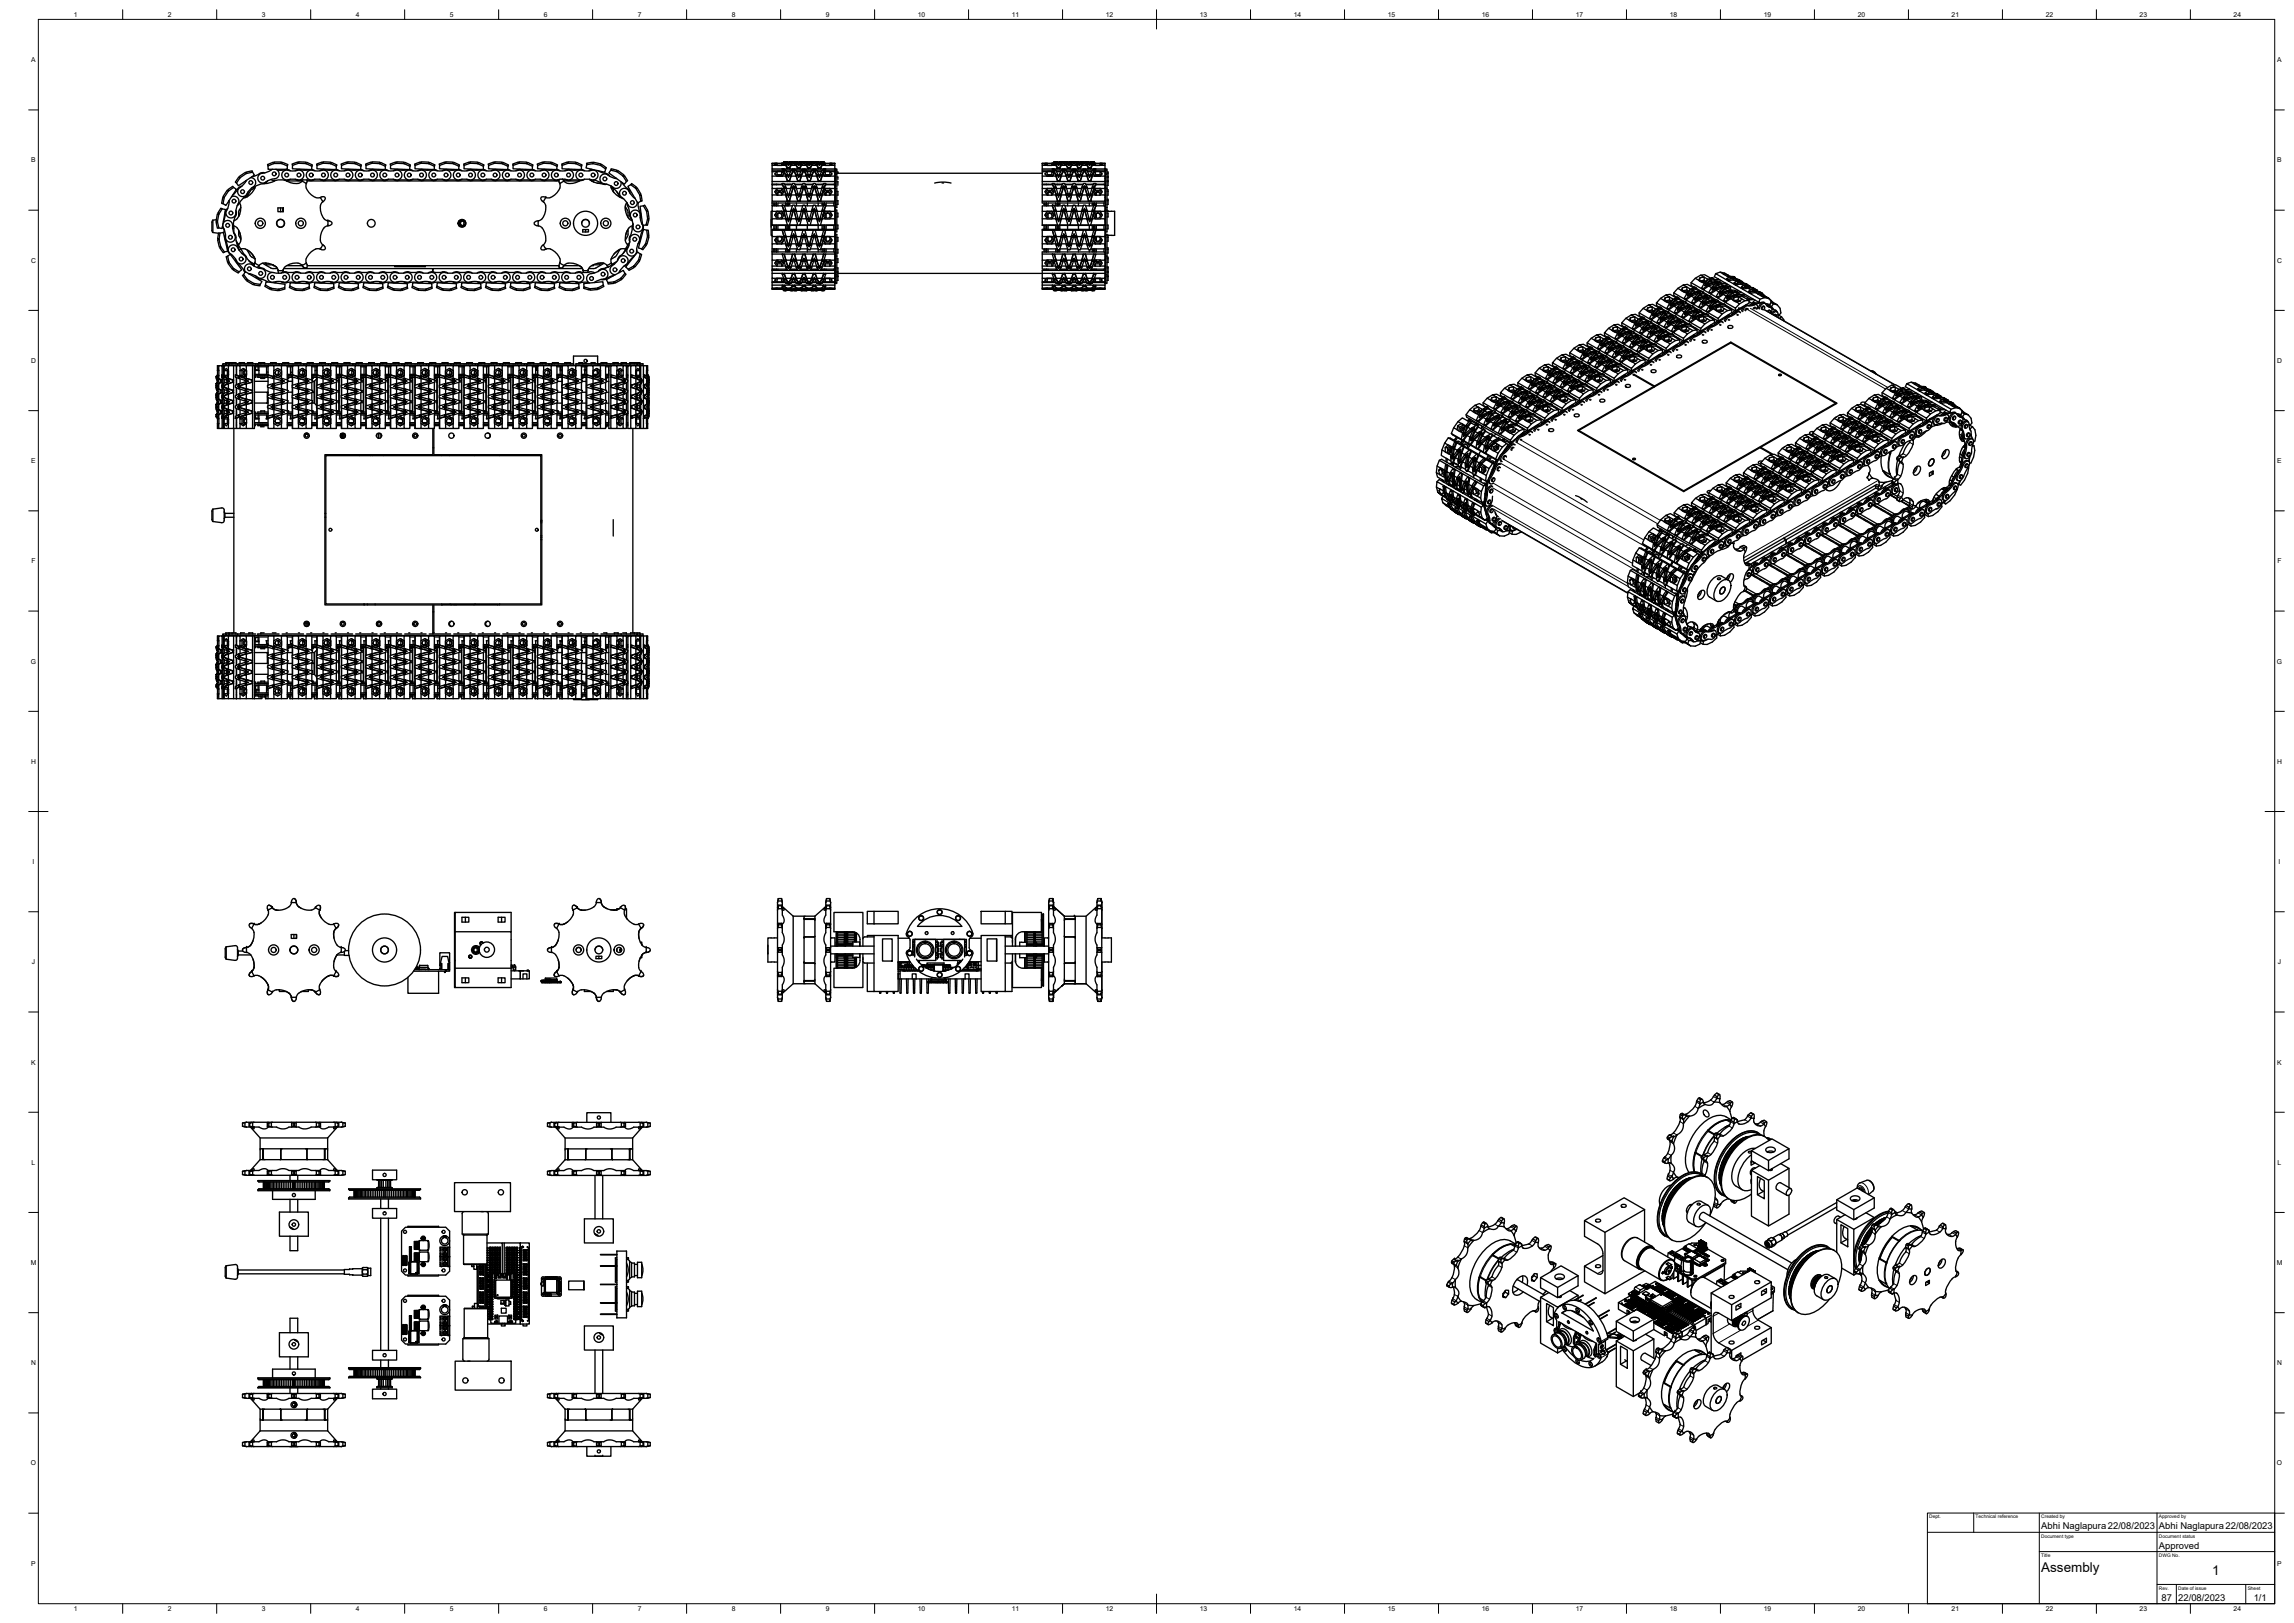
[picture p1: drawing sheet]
<svg xmlns="http://www.w3.org/2000/svg" width="1189mm" height="841mm" viewBox="0 0 1189 841" stroke-linecap="round" stroke-linejoin="round" font-family="sans-serif">
<defs><g id="words">
<g font-size="7">
<text x="1058" y="815">Assembly</text>
<text x="1146" y="816">1</text>
</g>
<g font-size="4.9">
<text x="1058" y="793">Abhi Naglapura22/08/2023</text>
<text x="1119" y="793">Abhi Naglapura 22/08/2023</text>
<text x="1119" y="803">Approved</text>
<text x="1120" y="830">87</text>
<text x="1129" y="830">22/08/2023</text>
<text x="1168" y="830">1/1</text>
</g>
<g font-size="3.5">
<text x="38" y="9">1</text>
<text x="87" y="9">2</text>
<text x="136" y="9">3</text>
<text x="184" y="9">4</text>
<text x="233" y="9">5</text>
<text x="282" y="9">6</text>
<text x="331" y="9">7</text>
<text x="379" y="9">8</text>
<text x="428" y="9">9</text>
<text x="476" y="9">10</text>
<text x="524" y="9">11</text>
<text x="573" y="9">12</text>
<text x="622" y="9">13</text>
<text x="670" y="9">14</text>
<text x="719" y="9">15</text>
<text x="768" y="9">16</text>
<text x="817" y="9">17</text>
<text x="865" y="9">18</text>
<text x="914" y="9">19</text>
<text x="963" y="9">20</text>
<text x="1011" y="9">21</text>
<text x="1060" y="9">22</text>
<text x="1109" y="9">23</text>
<text x="1158" y="9">24</text>
<text x="16" y="32">A</text>
<text x="1180" y="32">A</text>
<text x="16" y="84">B</text>
<text x="1180" y="84">B</text>
<text x="16" y="136">C</text>
<text x="1180" y="136">C</text>
<text x="16" y="188">D</text>
<text x="1180" y="188">D</text>
<text x="16" y="240">E</text>
<text x="1180" y="240">E</text>
<text x="16" y="292">F</text>
<text x="1180" y="292">F</text>
<text x="16" y="344">G</text>
<text x="1180" y="344">G</text>
<text x="16" y="396">H</text>
<text x="1180" y="396">H</text>
<text x="17" y="448">I</text>
<text x="1181" y="448">I</text>
<text x="17" y="500">J</text>
<text x="1181" y="500">J</text>
<text x="16" y="552">K</text>
<text x="1180" y="552">K</text>
<text x="16" y="604">L</text>
<text x="1180" y="604">L</text>
<text x="16" y="655">M</text>
<text x="1180" y="655">M</text>
<text x="16" y="707">N</text>
<text x="1180" y="707">N</text>
<text x="16" y="759">O</text>
<text x="1180" y="759">O</text>
<text x="16" y="811">P</text>
<text x="1180" y="811">P</text>
<text x="38" y="835">1</text>
<text x="87" y="835">2</text>
<text x="136" y="835">3</text>
<text x="184" y="835">4</text>
<text x="233" y="835">5</text>
<text x="282" y="835">6</text>
<text x="331" y="835">7</text>
<text x="379" y="835">8</text>
<text x="428" y="835">9</text>
<text x="476" y="835">10</text>
<text x="524" y="835">11</text>
<text x="573" y="835">12</text>
<text x="622" y="835">13</text>
<text x="670" y="835">14</text>
<text x="719" y="835">15</text>
<text x="768" y="835">16</text>
<text x="817" y="835">17</text>
<text x="865" y="835">18</text>
<text x="914" y="835">19</text>
<text x="963" y="835">20</text>
<text x="1011" y="835">21</text>
<text x="1060" y="835">22</text>
<text x="1109" y="835">23</text>
<text x="1158" y="835">24</text>
</g>
<g font-size="2.5">
<text x="1000" y="787">Dept.</text>
<text x="1024" y="787">Technical reference</text>
<text x="1058" y="787">Created by</text>
<text x="1119" y="787">Approved by</text>
<text x="1058" y="797">Document type</text>
<text x="1119" y="797">Document status</text>
<text x="1058" y="807">Title</text>
<text x="1119" y="807">DWG No.</text>
<text x="1119" y="824">Rev.</text>
<text x="1129" y="824">Date of issue</text>
<text x="1165" y="824">Sheet</text>
</g>
</g></defs>
<!-- layer: Visible -->
<g fill="none" stroke="#000" stroke-width=".7">
<path d="M118 99l-2 3v4M118 99l-2 3M121 97l-3 1 1 1M121 97l2 1-6 8h-1M121 97l-3 2M124 92l-2 2 1 1M125 96l-1 1-3 4M127 94h.1M128 90l-1-1-3 2v1l-1 3M128 90l-4 2M128 93h.1M129 99l-1 2-5 6"/>
<path d="M130 92a2.8 2.8 0 0 1 3 3 2.8 2.8 0 0 1-3 3l-1 1a2.7 2.7 0 0 1-4 3 2.7 2.7 0 0 1-1-5l4-3M131 89h-3v1M131 89l1 2-8 5-1-1M131 89l-3 1M132 97l-2 2-2 3M132 97v1a8 8 0 0 1-6 5M137 90h-2l-4 2M139 94l-2 1-7 2M139 86v2h10v-2M141 88l-4 2a2.7 2.7 0 0 0-3 2 2.7 2.7 0 0 0 3 3l5-2M142 85l-1-1-2 1v1M142 85h4"/>
<path d="M142 94h.1M142 94l-5 1M143 88a2.6 2.6 0 0 1 2 2 2.6 2.6 0 0 1-3 3M146 85v-1h-4v1l-3 1M146 85l3 1M146 85v-1l3 1v1M148 88h2M148 88h-4M148 94h9a6 6 0 0 1-9 0zM149 88a2.6 2.6 0 0 0-3 3 2.6 2.6 0 0 0 4 2h3a2.7 2.7 0 0 0 4-1 2.7 2.7 0 0 0-2-4h-6M150 93l-1 1-4-1-3 1-2-1M152 86v1l10 1v-2"/>
<path d="M155 85l-1-1-3 1 1 1M155 85h4M156 88h-3M156 88h4M157 94l2 1M157 93v1M159 85v-1h-4v1l-3 1M159 85l3 1M159 95a7 7 0 0 0 7 7M159 85v-1l3 1v1M160 89a5 5 0 0 1 4 0 5 5 0 0 1 6 0 2.8 2.8 0 0 1-1 4 2.8 2.8 0 0 1-3 0h-3a2.8 2.8 0 0 1-3 0 2.8 2.8 0 0 1 0-4zM161 88h-1"/>
<path d="M162 88h1M163 93l-2 1-3-1-3 1-2-1M164 86v1l10 1v-2M167 85v-1l-3 1v1M167 85h4M168 88h-2M168 88h5M171 85v-1h-4v1l-3 1M171 85l3 1M171 85l1-1 3 1-1 1M173 88h.1M174 88h2"/>
<path d="M175 88a2.6 2.6 0 0 0-4 3 2.6 2.6 0 0 0 4 2h3a2.7 2.7 0 0 0 4-1 2.7 2.7 0 0 0-1-4h-6M176 93l-2 1-4-1-3 1-1-1M177 86v1l10 1v-2M180 85v-1l-3 1v1M180 85h4M181 88h5M181 88h-3M184 85v-1h-4v1l-3 1M184 85l3 1M184 85l1-1 2 1v1M185 89a5 5 0 0 1 5 0 5 5 0 0 1 5 0 2.8 2.8 0 0 1 0 4 2.8 2.8 0 0 1-4 0h-2a2.8 2.8 0 0 1-4 0 2.8 2.8 0 0 1 0-4zM186 88h.1"/>
<path d="M187 88h2M189 93l-2 1-4-1-3 1-2-1M190 86v1l10 1v-2M193 85l-1-1-3 1 1 1M193 85h4M194 88h-3M194 88h5M197 85v-1h-4v1l-3 1M197 85l3 1M197 85v-1l3 1v1M198 89a5 5 0 0 1 5 0 5 5 0 0 1 5 0 2.8 2.8 0 0 1-1 4 2.8 2.8 0 0 1-3 0h-2a2.8 2.8 0 0 1-4 0 2.8 2.8 0 0 1 0-4zM199 88h.1"/>
<path d="M200 88h1M201 93l-1 1-4-1-3 1-2-1M202 86v1l10 1v-2M205 85v-1l-3 1v1M206 85h3M207 88h-3M207 88h4M209 85v-1h-3v1l-4 1M209 85l3 1M210 85v-1l3 1-1 1M210 89a5 5 0 0 1 5 0 5 5 0 0 1 6 0 2.8 2.8 0 0 1-1 4 2.8 2.8 0 0 1-4 0h-2a2.8 2.8 0 0 1-4 0 2.8 2.8 0 0 1 0-4zM212 88h-1"/>
<path d="M212 88h2M214 93l-2 1-3-1-3 1-2-1M215 86v1l10 1v-2M218 85v-1l-3 1v1M218 85h4M219 88h-2M219 88h5M222 85v-1h-4v1l-3 1M222 85l3 1M222 85l1-1 2 1v1M223 89a5 5 0 0 1 5 0 5 5 0 0 1 5 0 2.8 2.8 0 0 1 0 4 2.8 2.8 0 0 1-4 0h-2a2.8 2.8 0 0 1-4 0 2.8 2.8 0 0 1 0-4zM224 88h.1"/>
<path d="M225 88h2M227 93l-2 1-4-1-3 1-1-1M228 86v1l10 1v-2M231 85l-1-1-2 1v1M231 85h4M232 88h-3M232 88h5M235 85v-1h-4v1l-3 1M235 85l3 1M235 85v-1l3 1v1M236 89a5 5 0 0 1 5 0 5 5 0 0 1 5 0 2.8 2.8 0 0 1-1 4 2.8 2.8 0 0 1-3 0h-2a2.8 2.8 0 0 1-4 0 2.8 2.8 0 0 1 0-4zM237 88h.1"/>
<path d="M238 88h1M239 93l-1 1-4-1-3 1-2-1M241 86l-1 1 10 1 1-2M243 85v-1l-3 1 1 1M244 85h4M245 88h-3M245 88h4M248 85v-1h-4v1l-3 1M248 85l3 1M248 85v-1l3 1v1M248 89a5 5 0 0 1 5 0 5 5 0 0 1 6 0 2.8 2.8 0 0 1-1 4 2.8 2.8 0 0 1-4 0h-2a2.8 2.8 0 0 1-3 0 2.8 2.8 0 0 1-1-4zM250 88h-1"/>
<path d="M250 88h2M252 93l-2 1-3-1-3 1-2-1M253 86v1l10 1v-2M256 85v-1l-3 1v1M256 85h4M257 88h-2M257 88h5M260 85v-1h-4v1l-3 1M260 85l3 1M260 85l1-1 3 1-1 1M261 89a5 5 0 0 1 5 0 5 5 0 0 1 5 0 2.8 2.8 0 0 1 0 4 2.8 2.8 0 0 1-4 0h-2a2.8 2.8 0 0 1-4 0 2.8 2.8 0 0 1 0-4zM262 88h.1"/>
<path d="M263 88h2M265 93l-2 1-4-1-3 1-1-1M266 86v1l10 1v-2M269 85v-1l-3 1v1M269 85h4M270 88h-3M270 88h5M273 85v-1h-4v1l-3 1M273 85l3 1M273 85v-1l3 1v1M274 89a5 5 0 0 1 5 0 5 5 0 0 1 5 0 2.8 2.8 0 0 1-1 4 2.8 2.8 0 0 1-3 0h-2a2.8 2.8 0 0 1-4 0 2.8 2.8 0 0 1 0-4zM275 88h.1"/>
<path d="M276 88h2M278 93l-2 1-4-1-3 1-2-1M279 86v1l10 1v-2M282 85l-1-1-3 1 1 1M282 85h4M283 88h-3M283 88h5M286 85v-1h-4v1l-3 1M286 85l3 1M286 85v-1l3 1v1M287 89a5 5 0 0 1 5 0 5 5 0 0 1 5 0 2.8 2.8 0 0 1-1 4 2.8 2.8 0 0 1-3 0h-3a2.8 2.8 0 0 1-3 0 2.8 2.8 0 0 1 0-4zM288 88h.1"/>
<path d="M289 88h1M290 94h-131v-1v2M290 93v2M290 93l-2 1-3-1-3 1-2-1M291 86v1l10 1v-2M292 94a2.4 2.4 0 0 0-2 3v1a7 7 0 0 1-7 4M292 94h.1M294 85v-1l-3 1v1M294 85h4M295 88h-2M295 88h5M298 85v-1h-4v1l-3 1"/>
<path d="M298 85l3 1M299 85v-1l3 1-1 1M299 89a5 5 0 0 1 5 0 5 5 0 0 1 5 0 2.8 2.8 0 0 1 0 4 2.8 2.8 0 0 1-4 0h-2a2.8 2.8 0 0 1-4 0 2.8 2.8 0 0 1 0-4zM300 94h-8l-1-1 1 1M300 88h.1M301 94l-3 1a5 5 0 0 1-6-1M301 88h2M303 93l-2 1-4-1-3 1-1-1M304 85h3l1-1 3 1v1M304 85v2l9 2 1-1M306 93l2 1M306 93l3 2h3h-1"/>
<path d="M306 88l-1 1M307 85v-1l-3 1M307 85l4 1M308 93l4 2M310 95h2M310 95h.1M310 88l2 1a4 4 0 0 1 4 2M311 86l3 2M311 86l1-1 2 2v1M312 95h2M317 88l3 1v-1l3 3M317 88v-1l3 1v1"/>
<path d="M317 88l-1 2 8 5 1-1M317 96v2a9 9 0 0 0 5 4M317 97l1 1M317 96l1 2M318 98v2M318 98l4 4 1 1M319 92h.1M320 99l1 3M320 93l-4-2a2.7 2.7 0 0 0-4 0 2.7 2.7 0 0 0 0 4l6 2M320 89l3 2M322 94a2.6 2.6 0 0 1-1 3 2.6 2.6 0 0 1-3 0M322 95l4 3 1 2"/>
<path d="M323 91l2 3M323 91h1l1 3M327 96l3 2v-1l2 4M327 96v-1l3 2-1 1M327 96l-2 1 6 8 1-1M330 98l2 3M400 88h.1M400 89v2M400 94v2M400 98v3M400 95h5M401 95v1"/>
<path d="M402 95v1M403 85h-1h1M403 85h-1l1 1M403 89l-1 1 1 1M403 98l-1 1 1 2M403 85h-3h5M403 91h1h1M403 89l-1 2M403 98l-1 2M403 85v1M403 91h2M403 99h2"/>
<path d="M403 100v1M403 95v1M405 89v2M405 98l1 2M405 85v1M405 85h-5v1M405 85h1l1 1h-2l1-1zM405 86h-5v2h5M405 89h1l1 2h-2l1-1zM405 98h-5v-2h5l1 2h-1l1 1-1 2h2M405 85h.1M405 87l2 1z"/>
<path d="M405 95h1l1 2h-1zM405 87v1M405 95v1M406 84l-1 1M406 84h2zM406 84h1l1 1h-1zM406 88h1l1 3h-1zM406 89l-1-1h-5v1h5M406 97h1l1 4h-1zM406 97l1 4M406 84v1M406 88v1"/>
<path d="M407 95h4M407 96h4M407 95v1M407 85l1 3h-1M407 85h1l1 1v-1h1l-1 2h-1zM407 91l1 3h-8v-3h5M407 91h1l1 1v-1h1l-1 3h-1zM407 84h.1M407 88h3M407 97h.1M407 84l2 1 1-1M407 98h3"/>
<path d="M408 89h2M408 95v1M408 84l1 1v-1M408 87v1h1v-1M408 94h1M408 85h1M408 85h.1M408 91h.1M408 91h1M409 86h.1M409 85h.1M409 95v1"/>
<path d="M409 84h2zM409 85l1-1h1l-1 1zM409 91h.1M409 84h.1M410 95v1M410 85l-1 3h2M410 88h1l-1 3h-1zM410 88l1-1 2 1zM410 91l-1 3h4v-3M410 97h1l-1 4h-1zM410 84h.1M410 97h.1"/>
<path d="M411 95h1l1 2h-1l-1-1v1h-1zM411 84v1l-1 1h3l-2-1M411 84h.1M411 88l-1 3h3l-1-2h-1h1v-1M411 97l-1 4M411 84v1M411 88v1M411 96v1M412 84h2zM412 84l2 1zM412 88h1l1 3h-1zM412 97l-1 1h1l1 3h-3"/>
<path d="M412 97h1l1 4h-1zM412 84v1M412 95h4M412 96h4M413 88h2M413 97h.1M413 85v3h-1M413 85h1v1v-1h1l-1 2h-1zM413 91h1v1v-1h1l-1 3h-1zM413 84h.1M413 98h2M413 84l1 1 1-1"/>
<path d="M413 89h2M413 84l1 1v-1M413 87v1h1v-1M413 94h1M414 85h.1M414 91h.1M414 86h.1M414 84h2zM414 85l1-1h1l-1 1zM415 84h-1M415 85l-1 3h2M415 88h1l-1 3h-1z"/>
<path d="M415 88l1-1 2 1zM415 91l-1 3h10l-1-3M415 97h1l-1 4h-1zM415 84h.1M415 97h.1M416 95h1l1 2h-1v-1l-1 1h-1zM416 84v1l-1 1h3l-2-1M416 84h1M416 88l-1 3h3l-1-2h-1h1v-1M416 97l-1 4M416 84h.1M416 84l1 1"/>
<path d="M417 88v1M417 96v1M417 84h2zM417 84l2 1h-1zM417 88h1l1 3h-1zM417 97l-1 1h1l1 3h-3M417 97h1l1 4h-1zM417 84v1M417 88h4M417 95h4M417 96h4M418 88h3"/>
<path d="M418 97h.1M418 85h1v1l1-1h1l-1 2h-1zM418 85l1 3v-1M418 91h1v1l1-1h1l-1 3h-1zM418 91l1 3M418 84h.1M418 98h3M418 84l1 1 2-1M418 89h2M419 84v1l1-1M419 85h1M419 85h.1"/>
<path d="M419 91h.1M419 91h1M419 86h.1M420 84h2zM420 85l1-1h1l-1 1zM420 85h.1M420 91h.1M420 84h.1M421 85l-1 3v-1M421 88h1l-1 3h-1zM421 88l1-1 1 1zM421 91l-1 3"/>
<path d="M421 97h1l-1 4h-1zM421 84h.1M421 97h.1M422 95h1v2h-1v-1v1h-1zM422 84v1l-1 1h2l-1-1M422 84h.1M422 97l-1 4M422 88v1l1 2h-2l1-3M422 96v2l1 3h-2M422 97v1v-1M422 84v1M422 84h2z"/>
<path d="M422 84h1l1 1h-1zM422 88h1l1 3h-1zM422 97h1l1 4h-1zM422 88v1M423 95l4 1M423 96h4M423 85l1 3h-1M423 85h1l1 1v-1h1l-1 2h-1zM423 88l5-1-2 1M423 91h1l1 1v-1h1l-1 3h-1zM423 84h.1M423 97h.1"/>
<path d="M423 98h3M423 84l2 1 1-1M424 89h2M424 84l1 1v-1M424 87v1h1v-1M424 94h1M424 85h1M424 85h.1M424 91h.1M424 91h1M425 86h.1M425 85h.1"/>
<path d="M425 84h2zM425 85l2-1zM425 91h.1M425 84h.1M426 85l-1 3h2M426 91l-1 3h8v-3h-5M426 84h.1M426 88h1l-1 3h-1zM426 97h1l-1 4h-1zM426 95v1M426 97h.1M427 85l-1 1h2l-1-1h1h-1"/>
<path d="M427 90l-1 1h2l-1-1M427 99l-1 2M427 99l1 2h-2M427 84h.1M427 95h1l-1 2h-1zM427 84v1v-1M427 84l1 1v1M427 88v2v-1M427 97v2M428 85h5h-3M428 86h5v2h-5M428 89h5v-1h-5l-1 2"/>
<path d="M428 98h5v-2h-5l-1 2h1l-1 1M428 91h1h1M428 89l-1 2M428 98l-1 2M428 91h2M428 99h2M428 85h5v1M428 87v1M428 95v1M428 100v1M430 89v2M430 98l1 2"/>
<path d="M430 85v1M430 85h1h-1h1l-1 1M430 89l1 1-1 1M430 98l1 1-1 2M432 95v1M433 87v5M433 92h.1M433 88h.1M433 89v2M433 94v1h-5M433 98v3M433 92v10"/>
<path d="M433 90h.1M433 94h.1M433 99h.1M433 89h.1M433 88v2M433 88h1v2M433 90v7M433 90h1v7M433 98h1v10h-1zM433 88h1M434 94v2M434 92v1"/>
<path d="M434 99v2M434 89v1M434 90h106M434 90h.1M489 95h-1M493 95l-5-1-4 1M540 88h.1M540 89v2M540 94v1h5M540 98v3M541 95v1M542 95v1"/>
<path d="M543 85h-1h1M543 85h-1l1 1M543 89l-1 1 1 1M543 98l-1 1 1 2M543 85h-3h5M543 91h1h1M543 89l-1 2M543 98l-1 2M543 85v1M543 91h2M543 99h2M543 100v1"/>
<path d="M543 95v1M545 89v2M545 98l1 2M545 85v1M545 85h-5v1M545 85h1l1 1h-2l1-1zM545 86h-5v2h5M545 89h1l1 2h-2l1-1zM545 98h-5v-2h5l1 2h-1l1 1-1 2h2M545 85h.1M545 87l2 1zM545 95h1l1 2h-1z"/>
<path d="M545 87v1M545 95v1M546 84l-1 1M546 84h2zM546 84h1l1 1h-1zM546 88h1l1 3h-1zM546 89l-1-1h-5v1h5M546 97h1l1 4h-1zM546 97l1 4M546 84v1M546 88v1M547 95h4"/>
<path d="M547 96h4M547 95v1M547 85l1 3h-1M547 85h1l1 1v-1h1l-1 2h-1zM547 91l1 3h-8v-3h5M547 91h1l1 1v-1h1l-1 3h-1zM547 84h.1M547 88h3M547 97h.1M547 98h3M547 84l2 1 1-1M548 89h2"/>
<path d="M548 95v1M548 84l1 1v-1M548 87v1h1v-1M548 94h1M548 85h1M548 85h.1M548 91h.1M548 91h1M549 86h.1M549 85h.1M549 95v1M549 84h2z"/>
<path d="M549 85l2-1zM549 91h.1M549 84h.1M550 85l-1 3h2M550 91l-1 3h4v-3M550 84h.1M550 88h1l-1 3h-1zM550 88l1-1 2 1zM550 97h1l-1 4h-1zM550 97h.1M550 95v1M551 95h1l1 2h-1l-1-1v1h-1z"/>
<path d="M551 84v1l-1 1h3l-2-1M551 84h.1M551 88l-1 3h3l-1-2h-1h1v-1M551 97l-1 4M551 84v1M551 88v1M551 96v1M552 84h2zM552 84h1l1 1h-1zM552 88h1l1 3h-1zM552 97l-1 1h1l1 3h-3M552 97h1l1 4h-1z"/>
<path d="M552 84v1M552 95h4M552 96h4M553 85v3h-1M553 85h1v1v-1h1l-1 2h-1zM553 91h1v1v-1h1l-1 3h-1zM553 88h2M553 84h.1M553 97h.1M553 98h2M553 84l1 1 1-1M553 89h2"/>
<path d="M553 84l1 1v-1M553 87v1h1v-1M553 94h1M554 85h.1M554 91h.1M554 86h.1M554 84h2zM554 85l2-1zM555 84h-1M555 85l-1 3h2M555 91l-1 3h10l-1-3M555 84h.1"/>
<path d="M555 88h1l-1 3h-1zM555 88l1-1 2 1zM555 97h1l-1 4h-1zM555 97h.1M556 95h1l1 2h-1v-1l-1 1h-1zM556 84v1l-1 1h3l-2-1M556 84h1M556 88l-1 3h3l-1-2h-1h1v-1M556 97l-1 4M556 84h.1M556 84l1 1M557 88v1"/>
<path d="M557 96v1M557 84h2zM557 84h1l1 1h-1zM557 88h1l1 3h-1zM557 97l-1 1h1l1 3h-3M557 97h1l1 4h-1zM557 84v1M557 88h4M557 95h4M557 96h4M558 85h1v1l1-1h1l-1 2h-1zM558 85l1 3v-1"/>
<path d="M558 91h1v1l1-1h1l-1 3h-1zM558 91l1 3M558 88h3M558 84h.1M558 97h.1M558 84l1 1 2-1M558 98h3M558 89h2M559 84v1l1-1M559 85h1M559 85h.1M559 91h.1"/>
<path d="M559 91h1M559 86h.1M560 84h2zM560 85l1-1h1l-1 1zM560 85h.1M560 91h.1M560 84h.1M561 85l-1 3v-1M561 88h1l-1 3h-1zM561 88l1-1 1 1zM561 91l-1 3M561 97h1l-1 4h-1z"/>
<path d="M561 84h.1M561 97h.1M562 95h1v2h-1v-1v1h-1zM562 84v1l-1 1h2l-1-1M562 84h.1M562 97l-1 4M562 84v1M562 88v1l1 2h-2l1-3M562 96v2l1 3h-2M562 97v1v-1M562 84h2zM562 84l2 1z"/>
<path d="M562 88h1l1 3h-1zM562 97h1l1 4h-1zM562 88v1M563 95l4 1M563 96h4M563 88l5-1-2 1M563 97h.1M563 85l1 3h-1M563 85h1l1 1v-1h1l-1 2h-1zM563 91h1l1 1v-1h1l-1 3h-1zM563 84h.1M563 98h3"/>
<path d="M563 84l2 1 1-1M564 89h2M564 84l1 1v-1M564 87v1h1v-1M564 94h1M564 85h1M564 85h.1M564 91h.1M564 91h1M565 86h.1M565 85h.1M565 84h2z"/>
<path d="M565 85l1-1h1l-1 1zM565 91h.1M565 84h.1M566 85l-1 3h2M566 88h1l-1 3h-1zM566 91l-1 3h8v-3h-5M566 97h1l-1 4h-1zM566 84h.1M566 97h.1M566 95v1M567 85l-1 1h2l-1-1h1h-1M567 90l-1 1h2l-1-1"/>
<path d="M567 99l-1 2M567 99l1 2h-2M567 84h.1M567 95h1l-1 2h-1zM567 84v1v-1M567 84l1 1v1M567 88v2v-1M567 97v2M568 85h5h-3M568 86h5v2h-5M568 89h5v-1h-5l-1 2M568 98h5v-2h-5l-1 2h1l-1 1"/>
<path d="M568 89l-1 2M568 98l-1 2M568 91h2M568 99h2M568 91h1h1M568 85h5v1M568 87v1M568 95v1M568 100v1M570 89v2M570 98l1 2M570 85v1"/>
<path d="M570 85h1h-1M570 85h1l-1 1M570 89l1 1-1 1M570 98l1 1-1 2M572 95v1M573 87v5M573 92h.1M573 88h.1M573 89v2M573 94v1h-5M573 98v3M573 92v10"/>
<path d="M573 94h.1M573 90h.1M573 96h.1M573 99h.1M573 98h.1M573 89h.1M573 88v2M573 88h1v2M573 90v8M573 90h1v8M573 98v10M573 88h1"/>
<path d="M573 98h1M574 98v10M574 98v1M574 89v1M574 94h.1M574 90h.1M574 92h.1M574 99h.1M574 90v2M574 94v2M574 92v2M574 99v2"/>
<path d="M110 114v1v5M110 114v6M112 114h-2M113 115h-1l1 3M113 111l-1 4h1v3M113 111v4M115 108h-1l-1 2v1M115 108l2 1-2 9h-2M115 108l-2 3M115 117l1 2M116 116a2.8 2.8 0 0 1 3-1 2.8 2.8 0 0 1 2 3v2a2.7 2.7 0 0 1 0 5 2.7 2.7 0 0 1-4-1l-2-7M116 114h.1"/>
<path d="M116 119v2M116 102h-1v3l1 1M118 108l-1 1-1 6M119 104v1M119 104h.1M120 102a2.8 2.8 0 0 1 4 1 2.8 2.8 0 0 1-1 4l-1 2a2.7 2.7 0 0 1-2 4 2.7 2.7 0 0 1-3-3l2-6M121 118h.1M121 117a7 7 0 0 1 3 10M121 117v4l1 2M122 109l1 2-2 7M124 119v3l1 2-1-4M124 105a7 7 0 0 1-3 9"/>
<path d="M125 108l-1 1v3v-1M145 108v2M147 108h-3v2h3v-2v2M166 102h.1M166 102l1 3M166 102a1.3 1.3 0 0 1 2 0 1.3 1.3 0 0 1 0 2l-1 1M167 105a7 7 0 0 0 3 9M170 117a7 7 0 0 0-3 10M170 114a1.3 1.3 0 0 1 2 1 1.3 1.3 0 0 1-1 2h-1M170 114v3M238 114v2v1M240 115v2"/>
<path d="M240 115a1.2 1.2 0 0 0-1 1 1.2 1.2 0 0 0 1 1M240 115a1.3 1.3 0 0 1 0 2M240 115a1.3 1.3 0 0 0-2 1 1.3 1.3 0 0 0 2 1M241 114a1.7 1.7 0 0 0-2 0 1.7 1.7 0 0 0 0 3 1.7 1.7 0 0 0 2 0M279 114v3M279 114a1.3 1.3 0 0 0-2 1 1.3 1.3 0 0 0 1 2h1M279 114h.1M279 117h.1M279 117a7 7 0 0 1 3 10M282 105a7 7 0 0 1-3 9M282 105h.1M283 102l-1 3"/>
<path d="M283 102a1.5 1.5 0 0 0-3 0 1.8 1.8 0 0 0 2 3M301 116a2 2 0 0 1 2-2 2 2 0 0 1 2 2M302 119h3v1h-3zM303 119v1M304 114h.1M324 110v-3l1 2v4M325 112h.1M325 119v3l-1 2M325 120l-1 2M327 110a2.9 2.9 0 0 1 4 0 2.9 2.9 0 0 1 1 3v1a5 5 0 0 1 1 5 2.8 2.8 0 0 1-4 1 2.8 2.8 0 0 1-1-4v-2a3 3 0 0 1-1-4zM327 114l-1-2-1-7a7 7 0 0 0 3 9M328 117a7 7 0 0 0-3 10"/>
<path d="M328 116l-1 4-1 3v2M329 102v1M329 103l-2-3a2.7 2.7 0 0 0-4-2 2.7 2.7 0 0 0-2 4l3 2a4 4 0 0 0 4 3l2-1v-1M331 105v3l1 3v2M332 101v3M332 101l1 3h-1M333 116h.1M333 117v1l-1 4v3l-1 1M333 107l2 3 1-1v4M333 107l1-1 2 3h-1M333 107h-1l1 10h2M335 110l1 3"/>
<path d="M335 119l1 4-1 4v-1M335 119h1v3M335 119h-2l-2 10h2M336 114v3h-1M336 113l-1 4M400 114v4M400 109v13M400 119h33M400 104v2h2M400 110v3M400 117h2M401 105v1h1"/>
<path d="M401 117v2h1M402 105v2M402 117v2M402 117v2zM402 106h.1M402 119h.1M402 105v2v-2h-2M403 112a1.4 1.4 0 0 1 1-2 1.4 1.4 0 0 1 1 2M403 101a1.4 1.4 0 0 1 1-1 1.4 1.4 0 0 1 1 1M403 110l-1 1 1 2M403 109l-1 3M403 110h2"/>
<path d="M403 101a1.2 1.2 0 0 1 1-2 1.2 1.2 0 0 1 1 2M403 105v2M403 111v2M403 119v-2h4v2M403 105h4M405 109l1 3M405 101h-5v3h8l-1-3M405 113h-5v4h8M405 106h1l1 3h-1zM405 119h1l1 3h-1zM405 106v1M405 119h.1"/>
<path d="M406 109h1l1 4h-1zM406 109l1 4M406 110h-1l1 1-1 2h3M406 119h5M407 107h4M407 105v2M407 101h1l1 1v-1h1l-1 3h-1zM407 109h-1l-1-2h-5v3h5M407 114h1l1 1v-1h1M407 114h1l1 1v-1h1l-1 3h-1zM407 109h.1M407 110h3"/>
<path d="M408 105v2M408 106h.1M408 119h.1M408 117v2M408 104h1M408 101h-1M408 114h.1M408 101h1M408 113h1M409 115h.1M409 105v2M409 117v2"/>
<path d="M409 101h1M409 114h.1M409 104h.1M409 117h4M409 105v1M410 109h1l-1 4h-1zM410 109h1v-1l1 1h1M411 106h1l1 3h-1l-1-1v1h-1zM411 119h1l1 3h-1l-1-1v1h-1zM411 109l-1 4M411 110h1l1 3h-4M411 108h.1"/>
<path d="M412 109h1l1 4h-1zM412 109v1M412 119h4M412 107h4M413 109h.1M413 101v3h-4l1-3M413 101h1v1v-1h1l-1 3h-1zM413 114h1v1v-1h1M413 114h1v1v-1h1l-1 3h-1zM413 113v1M413 110h2M413 105v2"/>
<path d="M413 117v2M413 104h1M414 101h-1M414 113h-1M414 114h.1M414 101h.1M414 113h.1M414 115h.1M414 101h1M414 104h.1M415 117h4M415 101l-1 3h5"/>
<path d="M415 109h1l-1 4h-1zM415 109h1l1-1v1h1M416 106h1l1 3h-1v-1l-1 1h-1zM416 119h1l1 3h-1v-1l-1 1h-1zM416 109l-1 4M416 110h1l1 3h-4M417 108h.1M417 109h1l1 4h-1zM417 109v1M417 119h4M417 107h4M418 109h.1"/>
<path d="M418 101h1v1l1-1h1l-1 3h-1zM418 101l1 3M418 113h1M418 114h1v1l1-1h1l-1 3h-1zM418 101h.1M418 110h3M418 105v2M418 117v2M419 101h-1M419 114v1M419 114h-1M419 101h1"/>
<path d="M419 113h1M420 101h1M420 114h1M420 114l-1 1M420 117h4M421 101l-1 3M421 109h1l-1 4h-1zM421 109h1M422 106h1v3h-1v-1v1h-1zM422 119h1v3h-1v-1v1h-1zM422 110l1 3h-3M422 108l-1 5"/>
<path d="M422 108v1M422 109h1l1 4h-1zM423 119h4M423 107h4M423 101l1 3h-5M423 101h1l1 1v-1h1l-1 3h-1zM423 114h1l1 1v-1h1M423 114h1l1 1v-1h1l-1 3h-1zM423 109l-1 1M423 109h.1M423 113v1M423 110h3"/>
<path d="M424 105v2M424 117v2M424 104h1M424 101h-1M424 113h-1M424 114h.1M424 101h1M424 113h1M425 115h.1M425 101h1M425 114h.1M425 104h.1"/>
<path d="M426 105v1h1M426 117v2h1M426 109h1l-1 4h-1zM426 109h1l1-2h5v3h-5M427 111l-1 2M427 111l1 2h-3M427 105v2M427 117v2M427 106h1l-1 3h-1zM427 119h1l-1 3h-1zM427 109v2M427 110h1l-1 1"/>
<path d="M427 117v2zM427 106h.1M427 119h.1M427 117h-19v2M427 105v1v-1h-19M428 112a1.4 1.4 0 0 1 1-2 1.4 1.4 0 0 1 1 2M428 101a1.4 1.4 0 0 1 1-1 1.4 1.4 0 0 1 1 1M428 101h5v3h-8l1-3M428 113h5v4h-8M428 109l-1 3M428 110h2M428 101a1.2 1.2 0 0 1 1-2 1.2 1.2 0 0 1 1 2"/>
<path d="M428 106v1M428 119h.1M428 105v2M428 111v2M428 119v-2h4v2M428 105h4M430 109l1 3M430 110l1 1-1 2M432 105v2M433 115v12M433 102h.1M433 104v1"/>
<path d="M433 110v3M433 117h.1M433 102v12M433 106h.1M433 101h.1M433 104h.1M433 119h.1M433 110h.1M433 112h.1M433 109a1.3 1.3 0 0 1 1 1 1.3 1.3 0 0 1 0 1v9h-1zM434 104v2M434 117v2"/>
<path d="M434 110v2M540 104v1h2v2v-2M540 119h33M540 110v3M540 117h2M541 105v1h1M541 117v2h1M542 105v2M542 117v2M542 117v2zM542 106h.1M542 119h.1"/>
<path d="M543 112a1.4 1.4 0 0 1 1-2 1.4 1.4 0 0 1 1 2M543 101a1.4 1.4 0 0 1 1-1 1.4 1.4 0 0 1 1 1M543 110l-1 1 1 2M543 109l-1 3M543 110h2M543 101a1.2 1.2 0 0 1 1-2 1.2 1.2 0 0 1 1 2M543 105v2M543 111v2M543 119v-2h4v2M543 105h4M545 109l1 3M545 101h-5v3h8l-1-3"/>
<path d="M545 113h-5v4h8M545 106h1l1 3h-1zM545 119h1l1 3h-1zM545 106v1M545 119h.1M546 109h1l1 4h-1zM546 109l1 4M546 110h-1l1 1-1 2h3M546 119h5M547 107h4M547 105v2M547 101h1l1 1v-1h1l-1 3h-1z"/>
<path d="M547 109h-1l-1-2h-5v3h5M547 114h1l1 1v-1h1M547 114h1l1 1v-1h1l-1 3h-1zM547 109h.1M547 110h3M548 105v2M548 106h.1M548 117v2M548 104h1M548 101h-1M548 114h.1M548 101h1"/>
<path d="M548 113h1M549 115h.1M549 105v2M549 117v2M549 101h1M549 114h.1M549 104h.1M549 117h4M549 105v1M550 109h1l-1 4h-1zM550 109h1v-1l1 1h1M551 106h1l1 3h-1l-1-1v1h-1z"/>
<path d="M551 119h1l1 3h-1l-1-1v1h-1zM551 109l-1 4M551 110h1l1 3h-4M551 108h.1M552 109h1l1 4h-1zM552 109v1M552 119h4M552 107h4M553 101v3h-4l1-3M553 101h1v1v-1h1l-1 3h-1zM553 114h1v1v-1h1M553 114h1v1v-1h1l-1 3h-1z"/>
<path d="M553 109h.1M553 113v1M553 110h2M553 117v2M553 105v2M553 104h1M554 101h-1M554 113h-1M554 114h.1M554 101h.1M554 113h.1M554 115h.1"/>
<path d="M554 101h1M554 104h.1M555 117h4M555 101l-1 3h5M555 109h1l-1 4h-1zM555 109h1l1-1v1h1M556 106h1l1 3h-1v-1l-1 1h-1zM556 119h1l1 3h-1v-1l-1 1h-1zM556 109l-1 4M556 110h1l1 3h-4M557 108h.1M557 109h1l1 4h-1z"/>
<path d="M557 109v1M557 119h4M557 107h4M558 101h1v1l1-1h1l-1 3h-1zM558 101l1 3M558 113h1M558 114h1v1l1-1h1l-1 3h-1zM558 101h.1M558 109h.1M558 110h3M559 105v2M559 117v2"/>
<path d="M559 101h-1M559 114v1M559 114h-1M559 101h1M559 113h1M560 101h1M560 114h1M560 114l-1 1M560 117h4M561 101l-1 3M561 109h1l-1 4h-1zM561 109h1"/>
<path d="M562 106h1v3h-1v-1v1h-1zM562 119h1v3h-1v-1v1h-1zM562 110l1 3h-3M562 108l-1 5M562 108v1M562 109h1l1 4h-1zM563 119h4M563 107h4M563 109l-1 1M563 109h.1M563 101l1 3h-5M563 101h1l1 1v-1h1l-1 3h-1z"/>
<path d="M563 114h1l1 1v-1h1M563 114h1l1 1v-1h1l-1 3h-1zM563 113v1M563 110h3M564 104h1M564 101h-1M564 113h-1M564 114h.1M564 101h1M564 113h1M565 117v2M565 105v2"/>
<path d="M565 115h.1M565 101h1M565 114h.1M565 104h.1M566 109h1l-1 4h-1zM566 109h1l1-2h5v3h-5M566 105v1h1M566 117v2h1M567 111l-1 2M567 111l1 2h-3M567 105v2M567 117v2"/>
<path d="M567 106h1l-1 3h-1zM567 119h1l-1 3h-1zM567 109v2M567 110h1l-1 1M567 117v2zM567 106h.1M567 119h.1M567 117h-19v2M567 105v1v-1h-19M568 112a1.4 1.4 0 0 1 1-2 1.4 1.4 0 0 1 1 2M568 101a1.4 1.4 0 0 1 1-1 1.4 1.4 0 0 1 1 1M568 101h5v3h-8l1-3"/>
<path d="M568 113h5v4h-8M568 109l-1 3M568 110h2M568 101a1.2 1.2 0 0 1 1-2 1.2 1.2 0 0 1 1 2M568 106v1M568 119h.1M568 105v2M568 111v2M568 119v-2h4v2M568 105h4M570 109l1 3M570 110l1 1-1 2"/>
<path d="M572 105v2M573 115v12M573 102h.1M573 104v1M573 110v3M573 117h.1M573 102v12M573 109h.1M573 106h.1M573 101h.1M573 104h.1M573 119h.1"/>
<path d="M573 110h.1M573 112h.1M573 103h.1M573 109v11h1v-11M573 108v1M573 108h1M573 109h1M574 109h4v13h-4M574 117v2M574 110v2M574 103v1M574 108v1"/>
<path d="M574 104h.1M574 104v2M574 109h.1M110 120l3 1M114 124h-1l1 4 2 3M114 124v4M114 121h-1v3h1M114 121l2-1 2 10-2 1M114 121v3M115 128h-1l2 3M117 122v1l1 5a4 4 0 0 0 2 4M118 133h-1l1 3h1"/>
<path d="M118 133l1-1 6 8-1 1M118 133l1 3M119 136h-1l2 4 1-1 3 2M119 136l2 3M119 127a3 3 0 0 1 5 3l1 1a2.7 2.7 0 0 1 2 4 2.7 2.7 0 0 1-4 1l-2-4a3 3 0 0 1-2-5zM121 139v1l2 2 1-1M122 134l1 2 3 4M122 123l2 6M122 125l2 2M124 127h.1M124 127l1 2M124 127h-1"/>
<path d="M125 129l-1 1M125 129h.1M125 129a7 7 0 0 1 7 5M125 129l1 3M125 131l2 1 5 6M128 129l2 4 2 1M128 130l3 2 1 2M129 135h.1M129 135l3 2v1M132 134v2M134 138l1 1M134 139h2l5 2"/>
<path d="M134 138l-2-2v2M134 138a7 7 0 0 1 10 2M134 138l-1 1M134 138h.1M137 136h1M138 136v1h3l3 2h-3l-5-3M147 139h77v2M149 138h8M157 138a7 7 0 0 0-10 2M157 138l1 1h1M159 136l-2 2M159 136a1.3 1.3 0 0 1 0 2 1.3 1.3 0 0 1-2 1v-1"/>
<path d="M159 138h131M166 129a7 7 0 0 0-7 7M167 127h.1M167 127l-1 2M167 127a1.3 1.3 0 0 1 2 1 1.3 1.3 0 0 1-2 1h-1M205 138h15M282 127a2.4 2.4 0 0 0 3 2 7 7 0 0 1 5 7M282 127a1.3 1.3 0 0 0-2 1 1.4 1.4 0 0 0 2 2l1-1M282 127h.1M290 138v1M290 136l2 2M290 136a1.3 1.3 0 0 0 0 2 1.3 1.3 0 0 0 2 1v-1"/>
<path d="M292 138h8M292 138a7 7 0 0 1 9 0M292 138h.1M300 138h1M301 138l1 2M301 138l1 1h-78v2M310 136h.1M312 136h1l-4 3h-4M313 136a7 7 0 0 0-8 4M313 136h-2v1l-4 1M313 136l2 2M315 138h.1"/>
<path d="M315 138l-1 1M317 138l-6 1-1 2M317 136v1M317 136l-2 2M317 137h.1M318 132l3-3-2 4-2 1M318 137h-1M320 135l-3 2M324 129a7 7 0 0 0-7 7M324 129h.1M324 129l-1 2M325 127h1"/>
<path d="M325 127l-1 2M326 128l-5 5-1 2M326 125l-1 2M328 138l1 1-3 1v-1M328 138l-2 1M329 133l-4 4-2 1M330 129v2M331 135l-3 3M331 125a2.6 2.6 0 0 0-2-4 2.6 2.6 0 0 0-3 4v3a2.7 2.7 0 0 0-1 4 2.7 2.7 0 0 0 5-1l1-6M332 132l-1 3-2 3h-1M332 132h1l-1 3h-1M332 132l-2-1-6 7 2 1"/>
<path d="M334 127h1l-2 2M335 126l-2 3M336 123l-1 3M400 131h33v1M400 139v1M400 129v2M400 123v3M400 131v1M400 135v3M400 140h1M400 130h1M401 129v2"/>
<path d="M401 139v1M401 129h1M401 129h.1M402 129v2M402 139v1M402 124l1 2M402 136l1 1M402 129h.1M402 129v2zM403 124a1.4 1.4 0 0 0 1 1 1.4 1.4 0 0 0 1-1M403 135a1.4 1.4 0 0 0 1 1 1.4 1.4 0 0 0 1-1M403 123l-1 1 1 2"/>
<path d="M403 123v2M403 129v2M403 135h.1M403 139v1M405 126h-2M405 137h-2v1M405 126h-5v3h8v2M405 138h-5v1h8M405 132h-5v3h5a1.4 1.4 0 0 1-1 1 1.4 1.4 0 0 1-1-1l-1 1 1 2M405 132h1l1 3h-1l-1-3M405 132h1M406 136l-1 2"/>
<path d="M406 124l-1 2M406 123h1l1 4h-1zM406 135h1l1 3h-1zM406 135h-1l1 1-1 2h2M406 122v1M407 129v2M407 139v1M407 123h-2l1 1-1 2h2M407 122h-1l-1-3h-5v4h5M407 127h1l1 1v-1h1l-1 2h-1zM407 135l-1-3h5l-1 3h-3l1 3h1M407 139h2h1l-1 1h-1z"/>
<path d="M407 122h.1M407 127h.1M407 138v1M408 129v2M408 129h.1M408 140h.1M408 140h-8M408 127h1M408 138l1 1v-1M408 126v1M408 138v1M409 127v1"/>
<path d="M409 139h.1M409 129v2M409 126h-1l-1-3h3l-1 4M409 127h.1M409 138v1M409 129h.1M409 129h4M409 139h4M410 123h1l-1 4h-1zM410 123h1M410 122h1v-1l1 1h1M410 135h1l-1 3h-1z"/>
<path d="M410 135l-1 3M410 122h.1M410 127h.1M410 138v1M410 126h3M410 138h2M411 132h1l1 3h-1l-1-1v1h-1zM411 132h1M411 123h2M411 122h.1M411 121h.1M412 123h1l1 4h-1z"/>
<path d="M412 135h1l1 3h-1zM412 135h-1M412 122v1M412 135h.1M413 135l-1-3h4l-1 3h-2l1 3M413 122h.1M413 127h1v1v-1h1l-1 2h-1zM413 139h1h1l-1 1h-1zM413 127h.1M413 138v1M413 129v2M413 140h-4"/>
<path d="M414 127h.1M414 138v1v-1M414 126v1M414 138v1M414 127v1M414 139h.1M414 126l-1-3h2l-1 4M415 129h4M415 140h4M415 139h3M415 123h1l-1 4h-1zM415 123h1"/>
<path d="M415 122h1l1-1v1h1M415 135h1l-1 3h-1zM415 135l-1 3M415 122h.1M415 127h.1M415 138v1M415 126h3M415 138h3M416 132h1l1 3h-1v-1l-1 1h-1zM416 132h1M416 123h2M416 122h.1"/>
<path d="M417 121h.1M417 135h-1M417 123h1l1 4h-1zM417 135h1l1 3h-1zM417 122v1M417 135h.1M418 135l-1-3h5l-1 3h-3l1 3h1M418 122h.1M418 127h1v1l1-1h1l-1 2h-1zM418 139h1h2l-1 1h-1zM418 127h.1M418 138v1"/>
<path d="M418 129v2M419 126v1M419 138v1M419 127h.1M420 126h-1l-1-3h3l-1 4M420 127l-1 1M420 138l-1 1M420 127h.1M420 138v1M420 129h4v2M420 140h4M420 139h4"/>
<path d="M421 123h1l-1 4h-1zM421 123h1M421 122h1v-1v1M421 135h1l-1 3h-1zM421 135l-1 3M421 127h.1M421 138v1M421 126h2M421 138h2M422 132h1v3h-1v-1v1h-1zM422 132h5l-1 3h-3v-3M422 135h.1"/>
<path d="M422 123h.1M422 123h4l-1 4M422 123h1l1 4h-1zM422 135h1l1 3h-1zM422 122h1M423 123l1 4M423 127h1l1 1v-1h1l-1 2h-1zM423 135l1 4M423 139h2h1l-1 1h-1zM423 122h.1M423 127h.1M423 138v1"/>
<path d="M424 127h1M424 138l1 1v-1M424 127h.1M424 126h1M424 138h1M425 127v1M425 139h.1M425 127h.1M425 138v1M425 140h1M426 127h.1M426 138v1"/>
<path d="M426 139v1M426 123h1l-1 4h-1zM426 123h1M426 122h1l1-3h5v4h-5M426 135h1l-1 3h-1zM426 135l-1 3M426 122h.1M427 125h.1M427 137h.1M427 125l1 1h-2M427 129h-1v2M427 129v2"/>
<path d="M427 139v1M427 137l1 1h-2M427 132h1l-1 3h-1zM427 132h1M427 136l1 2M427 123h1l-1 1 1 2M427 135h1l-1 1M427 122h.1M427 129h.1M427 129v2zM428 124a1.4 1.4 0 0 0 1 1 1.4 1.4 0 0 0 1-1M428 135a1.4 1.4 0 0 0 1 1 1.4 1.4 0 0 0 1-1"/>
<path d="M428 126h5v3h-8M428 138h5v1h-7M428 126h2M428 137h2v1M428 132h5v3h-5a1.3 1.3 0 0 0 1 1 1.3 1.3 0 0 0 1-1l1 1-1 2M428 123v2M428 129v2M428 135h.1M428 139v1M430 123l1 1-1 2M431 136l-1 1M431 124l-1 2"/>
<path d="M432 129v2M432 139v1M433 127v11M433 138h.1M433 123v3M433 135v3M433 138v7M433 129h.1M433 123h.1M433 125h.1M433 131h.1M433 134h.1"/>
<path d="M433 136h.1M433 139h.1M433 133v-12h1v12M433 133v9M433 133h1M434 129v2M434 123v2M434 139v2M434 134v2M434 133v7a1.3 1.3 0 0 1 0 1 1.3 1.3 0 0 1-1 1M540 132v-1h33v1M540 123v3"/>
<path d="M540 135v3M541 139v1M542 129h-1v2M542 129v2M542 139v1M542 124l1 2M542 136l1 1M542 129h.1M542 129v2zM543 124a1.4 1.4 0 0 0 1 1 1.4 1.4 0 0 0 1-1M543 135a1.4 1.4 0 0 0 1 1 1.4 1.4 0 0 0 1-1M543 123l-1 1 1 2"/>
<path d="M543 123v2M543 129v2M543 135h.1M543 139v1M545 126h-2M545 137h-2v1M545 126h-5v3h8v2M545 138h-5v1h8M545 132h-5v3h5a1.4 1.4 0 0 1-1 1 1.4 1.4 0 0 1-1-1l-1 1 1 2M545 132h1l1 3h-1l-1-3M545 132h1M546 136l-1 2"/>
<path d="M546 124l-1 2M546 123h1l1 4h-1zM546 135h1l1 3h-1zM546 135h-1l1 1-1 2h2M546 122v1M547 129v2M547 139v1M547 123h-2l1 1-1 2h2M547 122h-1l-1-3h-5v4h5M547 127h1l1 1v-1h1l-1 2h-1zM547 135l-1-3h5l-1 3h-3l1 3h1M547 139h2h1l-1 1h-1z"/>
<path d="M547 122h.1M547 127h.1M547 138v1M548 129v2M548 129h.1M548 140h.1M548 127h1M548 138l1 1v-1M548 126v1M548 138v1M549 127v1M549 139h.1"/>
<path d="M549 129v2M549 126h-1l-1-3h3l-1 4M549 127h.1M549 138v1M549 129h.1M549 129h4M549 139h4M550 127h.1M550 138v1M550 123h1l-1 4h-1zM550 123h1M550 122h1v-1l1 1h1"/>
<path d="M550 135h1l-1 3h-1zM550 135l-1 3M550 122h.1M550 126h3M550 138h2M551 132h1l1 3h-1l-1-1v1h-1zM551 132h1M551 123h2M551 122h.1M551 121h.1M552 123h1l1 4h-1zM552 135h1l1 3h-1z"/>
<path d="M552 135h-1M552 122v1M552 135h.1M553 127h1v1v-1h1l-1 2h-1zM553 135l-1-3h4l-1 3h-2l1 3M553 139h1h1l-1 1h-1zM553 122h.1M553 127h.1M553 138v1M553 129v2M553 140h-4M554 127h.1"/>
<path d="M554 138v1v-1M554 126v1M554 138v1M554 127v1M554 139h.1M554 126l-1-3h2l-1 4M555 129h4M555 140h4M555 139h3M555 127h.1M555 138v1M555 123h1l-1 4h-1z"/>
<path d="M555 123h1M555 122h1l1-1v1h1M555 135h1l-1 3h-1zM555 135l-1 3M555 122h.1M555 126h3M555 138h3M556 132h1l1 3h-1v-1l-1 1h-1zM556 132h1M556 123h2M556 122h.1M557 121h.1"/>
<path d="M557 123h1l1 4h-1zM557 135h1l1 3h-1zM557 135h-1M557 122v1M557 135h.1M558 127h1v1l1-1h1l-1 2h-1zM558 135l-1-3h5l-1 3h-3l1 3h1M558 139h1h2l-1 1h-1zM558 122h.1M558 127h.1M558 138v1M559 129v2"/>
<path d="M559 126v1M559 138v1M559 127h.1M560 126h-1l-1-3h3l-1 4M560 127l-1 1M560 138l-1 1M560 127h.1M560 138v1M560 129h4M560 140h4M560 139h4M561 123h1l-1 4h-1z"/>
<path d="M561 123h1M561 122h1v-1v1M561 135h1l-1 3h-1zM561 135l-1 3M561 127h.1M561 138v1M561 126h2M561 138h2M562 132h1v3h-1v-1v1h-1zM562 132h5l-1 3h-3v-3M562 123h.1M562 123h4l-1 4"/>
<path d="M562 123h1l1 4h-1zM562 135h1l1 3h-1zM562 135h.1M562 122h1M563 123l1 4M563 135l1 4M563 122h.1M563 127h1l1 1v-1h1l-1 2h-1zM563 139h2h1l-1 1h-1zM563 127h.1M563 138v1M564 127h1"/>
<path d="M564 138l1 1v-1M564 127h.1M564 126h1M564 138h1M565 129v2M565 127v1M565 139h.1M565 127h.1M565 138v1M565 140h1M566 123h1l-1 4h-1zM566 123h1"/>
<path d="M566 122h1l1-3h5v4h-5M566 135h1l-1 3h-1zM566 135l-1 3M566 122h.1M566 127h.1M566 138v1M566 139v1M567 125h.1M567 137h.1M567 125l1 1h-2M567 129h-1v2M567 129v2"/>
<path d="M567 139v1M567 137l1 1h-2M567 132h1l-1 3h-1zM567 132h1M567 136l1 2M567 123h1l-1 1 1 2M567 135h1l-1 1M567 122h.1M567 129h.1M567 129v2zM568 124a1.4 1.4 0 0 0 1 1 1.4 1.4 0 0 0 1-1M568 135a1.4 1.4 0 0 0 1 1 1.4 1.4 0 0 0 1-1"/>
<path d="M568 126h5v3h-8M568 138h5v1h-7M568 126h2M568 137h2v1M568 132h5v3h-5a1.4 1.4 0 0 0 1 1 1.4 1.4 0 0 0 1-1l1 1-1 2M568 123v2M568 129v2M568 135h.1M568 139v1M570 123l1 1-1 2M571 136l-1 1M571 124l-1 2"/>
<path d="M572 129v2M572 139v1M573 127h.1M573 138h.1M573 123v3M573 135v3M573 127v11M573 138v7M573 129h.1M573 122h.1M573 123h.1M573 125h.1"/>
<path d="M573 131h.1M573 134h.1M573 136h.1M573 139h.1M573 133h.1M573 128h.1M573 133v-12h1v12M573 133v9M573 133h1M574 133v7a1.3 1.3 0 0 1 0 1 1.3 1.3 0 0 1-1 1M574 138v1M574 128v1"/>
<path d="M574 133v1M574 129h.1M574 123h.1M574 134h.1M574 139h.1M574 129v2M574 123v2M574 139v2M574 134v2M574 122v1M126 142v1l2 2M126 142l1-1 9 5-1 1"/>
<path d="M126 142l2 3M126 140l1 1M127 141a2.8 2.8 0 0 1 1-4 2.8 2.8 0 0 1 4 1l2 1a2.7 2.7 0 0 1 4 2 2.7 2.7 0 0 1-4 3l-5-2M128 145v1l3 2 1-1h3M128 145l4 2M129 142h.1M130 142h-1M132 147v1h3v-1M133 143a6 6 0 0 0 4 2l2 1M138 148h-1l3 2v-1M138 148v-2l10 1v2M138 148l2 1"/>
<path d="M140 149l4 1M142 146a2.6 2.6 0 0 1-3-3 2.6 2.6 0 0 1 4-2l2 1a2.7 2.7 0 0 1 5 0 2.7 2.7 0 0 1-2 4h-6M143 146l-1 1M144 140v2M146 146l1 1 4-1 3 1 2-1M147 140h-3M147 140v1M148 149l-4 1v1l-4-1v-1M148 149v1l-3 1v-1M150 148v1l3 1M150 148v-1h10v2M150 148l3 2"/>
<path d="M152 142l2-1 4 1a2.7 2.7 0 0 1 4 0 2.7 2.7 0 0 1-1 4h-4a5 5 0 0 1-5-1l-1-2zM153 150h4M156 142l-2-1h-3h-4l-1 1M158 146l2 1 3-1 4 1 2-1M160 149l-3 1v1l-4-1M160 149l-2 1h-1M163 148v1l2 1h1M163 148v-1h10v2M163 148l3 2M165 142l1-1 5 1a2.7 2.7 0 0 1 4 0 2.7 2.7 0 0 1-2 4h-3a5 5 0 0 1-5-1l-1-2zM166 150h4M169 142l-2-1h-3h-4l-2 1"/>
<path d="M171 146l2 1 3-1 3 1 2-1M173 149l-3 1v1l-4-1M173 149l-3 1M176 148l-1 1 3 1M176 148v-1h10v2M176 148l3 2M178 142l1-1 5 1a2.7 2.7 0 0 1 4 0 2.7 2.7 0 0 1-2 4h-4a5 5 0 0 1-5-1v-2zM179 150h4M181 142l-2-1h-3h-3l-2 1M184 146l1 1 4-1 3 1 2-1M186 149l-3 1v1l-4-1M186 149l-3 1"/>
<path d="M188 148v1l3 1M188 148v-1h10v2M188 148l3 2M190 142l2-1 4 1a2.7 2.7 0 0 1 5 0 2.7 2.7 0 0 1-2 4h-4a5 5 0 0 1-5-1v-2zM191 150h4M194 142l-2-1h-3h-4l-1 1M196 146l2 1 4-1 3 1 2-1M198 149l-3 1v1l-4-1M198 149h1l-3 1h-1M201 148v1l3 1M201 148v-1h10v2M201 148l3 2"/>
<path d="M203 142l1-1 5 1a2.7 2.7 0 0 1 4 0 2.7 2.7 0 0 1-2 4h-3a5 5 0 0 1-5-1l-1-2zM204 150h4M207 142l-2-1h-3h-4l-2 1M209 146l2 1 3-1 4 1 1-1M211 149l-3 1v1l-4-1M211 149l-3 1M214 148l-1 1 3 1h1M214 148v-1h10v2M214 148l3 2M216 142l1-1 5 1a2.7 2.7 0 0 1 4 0 2.7 2.7 0 0 1-2 4h-3a5 5 0 0 1-6-1v-2zM217 150h4M219 142l-1-1h-3h-4l-2 1"/>
<path d="M222 146l2 1 3-1 3 1 2-1M224 149l-3 1v1l-4-1M224 149l-3 1M226 148v1l3 1M226 148l1-1h10l-1 2M226 148l3 2M228 142l2-1 4 1a2.7 2.7 0 0 1 5 0 2.7 2.7 0 0 1-2 4h-4a5 5 0 0 1-5-1v-2zM229 150h4M232 142l-2-1h-3h-3l-2 1M235 146l1 1 4-1 3 1 2-1M236 149l-3 1v1l-4-1M236 149h1l-3 1"/>
<path d="M239 148v1l3 1M239 148v-1h10v2M239 148l3 2M241 142l1-1 5 1a2.7 2.7 0 0 1 4 0 2.7 2.7 0 0 1-1 4h-4a5 5 0 0 1-5-1l-1-2zM242 150h4M245 142l-2-1h-3h-4l-1 1M247 146l2 1 3-1 4 1 1-1M249 149l-3 1v1l-4-1M249 149l-3 1M252 148v1l2 1h1M252 148v-1h10v2M252 148l3 2"/>
<path d="M254 142l1-1 5 1a2.7 2.7 0 0 1 4 0 2.7 2.7 0 0 1-2 4h-3a5 5 0 0 1-6-1v-2zM255 150h4M257 142l-1-1h-3h-4l-2 1M260 146l2 1 3-1 3 1 2-1M262 149l-3 1v1l-4-1M262 149l-3 1M265 148l-1 1 3 1M265 148v-1h10v2M265 148l3 2M266 142l2-1 4 1a2.7 2.7 0 0 1 5 0 2.7 2.7 0 0 1-2 4h-4a5 5 0 0 1-5-1v-2zM268 150h3M270 142l-2-1h-3h-3l-2 1"/>
<path d="M273 146l1 1 4-1 3 1 2-1M275 149l-4 1v1l-3-1M275 149l-3 1M277 148v1l3 1M277 148v-1h10v2M277 148l3 2M279 142l2-1 4 1a2.7 2.7 0 0 1 4 0 2.7 2.7 0 0 1-1 4h-4a5 5 0 0 1-5-1l-1-2zM280 150h4M283 142l-2-1h-3h-4l-1 1M285 146l2 1 3-1 4 1 2-1M287 149l-3 1v1l-4-1M287 149h1l-3 1h-1"/>
<path d="M290 148v1l2 1h1M290 148v-1h10v2M290 148l3 2M292 142l1-1 5 1a2.7 2.7 0 0 1 4 0 2.7 2.7 0 0 1-2 4h-3a5 5 0 0 1-5-1l-1-2zM293 150h4M296 142l-2-1h-3h-4l-2 1M298 146a5 5 0 0 0 5 0h2M300 149l-3 1v1l-4-1M300 149l-3 1M302 140v1M303 149h-1l3 1h1M303 149l3 1"/>
<path d="M305 141h.1M305 140h-3M305 140v1M308 146h.1M308 141h-2h-2h-4l-2 1M313 148l-3 1v1h-4M313 148l-3 2v-1l-4 1M313 148l-1-2-9 1v2M313 145l-5 1M313 145a2.6 2.6 0 0 0 2-4 2.6 2.6 0 0 0-5-1l-2 1a4 4 0 0 0-4 3l2 3M318 143l-5 2h-1M318 146v1h-3v-1"/>
<path d="M318 146h-3M321 141l2-3a2.7 2.7 0 0 0 2-4 2.7 2.7 0 0 0-4-1l-2 3a4 4 0 0 0-2 5l2 1M321 140v1M322 144l-4 2M324 142l-2 2v1l-3 2-1-1M324 142l-2 3v-1M324 142l-1-2-9 5 1 1M400 150h5M400 140v2M400 144v2M400 146v2M400 149v1"/>
<path d="M403 149h-1l1 1M403 149v1M403 144l-1 1 1 1M405 144h-2v2M405 149v1M405 146h-5h7M405 142h-5v2h5v2M405 142h1l1 3h-1l-1-3M405 142h1M405 148h-5v1h5M405 148h1l1 2h-1l-1-2M405 148h1"/>
<path d="M405 150l1 1h1M406 150l1 1M406 150h-1M406 149l-1 1h1M406 144h-1l1 1-1 1h2M406 145h1l1 2h-1zM406 150h2zM406 145h.1M406 150h.1M407 145l-1-3h5l-1 3M407 147h3zM407 150l-1-2h5l-1 2"/>
<path d="M407 147h.1M408 150h1M408 150h-2M409 146v1M409 150h.1M409 147l1-3h-3l1 2h1h-1v1M409 150h2zM409 150l-2-1h3l-1 1M409 150h2M409 147h.1M409 140h4M410 151h3"/>
<path d="M410 145h1l-1 2h-1zM410 147h.1M410 146h2M411 142h1l1 3h-1l-1-1v1h-1zM411 142h1M411 148h1l1 2-2-1-1 1zM411 148h1M411 145h.1M411 150h.1M411 144h.1M412 145h1l1 2h-1zM412 150h2z"/>
<path d="M412 145h.1M412 150h.1M413 150h.1M413 145l-1-3h4l-1 3M413 150l-1-2h4l-1 2M413 150h-2l-1 1M413 150v1M413 147h2zM413 147h.1M414 150h.1M414 150h-2M414 146v1"/>
<path d="M414 147l1-3h-2l1 2v1M414 150h2zM414 150l-1-1h2l-1 1M414 150h2M414 147h.1M414 140h5M415 145h1l-1 2h-1zM415 147h.1M415 146h3M416 146h2M416 142h1l1 3h-1v-1l-1 1h-1zM416 142h1"/>
<path d="M416 148h1l1 2-1-1-2 1zM416 148h1M416 145h.1M416 150h.1M416 144h1M416 150h1M417 145h1l1 2h-1zM417 150h2zM417 145h.1M417 150h.1M418 150h.1M418 145l-1-3h5l-1 3"/>
<path d="M418 150l-1-2h5l-1 2M418 150h-1l-2 1M418 150l-3 1M418 147h3zM418 147h.1M419 150h1M419 150h-2M419 146v1M419 150h.1M420 147l1-3h-3l1 2h1l-1 1M420 150h2zM420 150l-2-1h3l-1 1"/>
<path d="M420 150h2M420 147h.1M420 150h.1M421 145h1l-1 2h-1zM421 150l2 1M421 147h.1M421 150h2M421 146h2M422 142h1v3h-1v-1v1h-1zM422 142h5l-1 3M422 148h1v2l-1-1-1 1zM422 148h5l-1 1"/>
<path d="M422 145h.1M422 150h.1M422 144h.1M422 145h1l1 2h-1zM422 150h2zM423 142v3M423 148v2M423 150v1M423 147h3zM423 147h.1M423 151h.1M424 147l-1-3h3l-1 3"/>
<path d="M424 146h1zM424 150h1M424 147h.1M425 146v1M425 150h.1M425 150h2zM425 150h2M425 147h.1M425 140h8v2M426 147h.1M426 145h1l-1 2h-1zM426 149l-1 1"/>
<path d="M426 149h-3l1 1h-2M426 149v1M427 146h.1M427 145l1 1h-2M427 142h1l-1 3h-1zM427 142h1M427 148h1l-1 2h-1zM427 148h1M427 150h.1M427 144h1l-1 1M427 150h1h-1M427 149h.1"/>
<path d="M428 150h.1M428 146h5h-7M428 150h5M428 144h2v2M428 149l-1 1h-1M428 142h5v2h-5v2M428 148h5v1h-5M430 144l1 1-1 1M430 149v1M430 149h1l-1 1M433 150h-5M433 150h-5l-1 1-1-1"/>
<path d="M433 144v2M433 146v2M433 149v1M433 145v2M433 147h.1M433 141h.1M433 143h.1M433 145h.1M433 142v5h1v-5M434 141v2M434 143h.1M434 143v2"/>
<path d="M540 150h5M540 144v2M540 146v2M540 149v1M543 149h-1l1 1M543 149v1M543 144l-1 1 1 1M545 144h-2v2M545 149v1M545 146h-5h7M545 142h-5v2h5v2M545 142h1l1 3h-1l-1-3"/>
<path d="M545 142h1M545 148h-5v1h5M545 148h1l1 2h-1l-1-2M545 148h1M545 150l1 1h1M546 150l1 1M546 150h-1M546 149l-1 1h1M546 144h-1l1 1-1 1h2M546 145h1l1 2h-1zM546 150h2zM546 145h.1"/>
<path d="M546 150h.1M547 145l-1-3h5l-1 3M547 147h3zM547 150l-1-2h5l-1 2M547 147h.1M548 140h-8v2h-106M548 150h1M548 150h-2M549 146v1M549 150h.1M549 147l1-3h-3l1 2h1h-1v1M549 150h2z"/>
<path d="M549 150l-2-1h3l-1 1M549 150h2M549 147h.1M549 140h4M550 151h3M550 147h.1M550 145h1l-1 2h-1zM550 146h2M551 142h1l1 3h-1l-1-1v1h-1zM551 142h1M551 148h1l1 2-2-1-1 1zM551 148h1"/>
<path d="M551 145h.1M551 150h.1M551 144h.1M552 145h1l1 2h-1zM552 150h2zM552 145h.1M552 150h.1M553 150h.1M553 145l-1-3h4l-1 3M553 147h2zM553 150l-1-2h4l-1 2M553 150h-2l-1 1"/>
<path d="M553 147h.1M553 150v1M554 150h.1M554 150h-2M554 146v1M554 147l1-3h-2l1 2v1M554 150h2zM554 150l-1-1h2l-1 1M554 150h2M554 147h.1M554 140h5M555 147h.1"/>
<path d="M555 145h1l-1 2h-1zM555 146h3M556 146h2M556 142h1l1 3h-1v-1l-1 1h-1zM556 142h1M556 148h1l1 2-1-1-2 1zM556 148h1M556 145h.1M556 150h.1M556 144h1M556 150h1M557 145h1l1 2h-1z"/>
<path d="M557 150h2zM557 145h.1M557 150h.1M558 150h.1M558 145l-1-3h5l-1 3M558 147h3zM558 150l-1-2h5l-1 2M558 150h-1l-2 1M558 150l-3 1M558 147h.1M559 150h1M559 150h-2"/>
<path d="M559 146v1M559 150h.1M560 147l1-3h-3l1 2h1l-1 1M560 150h2zM560 150l-2-1h3l-1 1M560 150h2M560 147h.1M560 150h.1M561 145h1l-1 2h-1zM561 150l2 1M561 147h.1M561 150h2"/>
<path d="M561 146h2M562 142h1v3h-1v-1v1h-1zM562 142h5l-1 3M562 148h1v2l-1-1-1 1zM562 148h5l-1 1M562 145h.1M562 150h.1M562 144h.1M562 145h1l1 2h-1zM562 150h2zM563 142v3M563 148v2"/>
<path d="M563 150v1M563 151h.1M563 147h3zM563 147h.1M564 147l-1-3h3l-1 3M564 146h1zM564 150h1M564 147h.1M565 146v1M565 150h.1M565 150h2zM565 150h2"/>
<path d="M565 147h.1M565 140h8v2M566 145h1l-1 2h-1zM566 149l-1 1M566 149h-3l1 1h-2M566 147h.1M566 149v1M567 146h.1M567 145l1 1h-2M567 142h1l-1 3h-1zM567 142h1M567 148h1l-1 2h-1z"/>
<path d="M567 148h1M567 150h.1M567 144h1l-1 1M567 150h1h-1M567 149h.1M568 150h.1M568 146h5h-7M568 150h5M568 144h2v2M568 149l-1 1h-1M568 142h5v2h-5v2M568 148h5v1h-5"/>
<path d="M570 144l1 1-1 1M570 149v1M570 149h1l-1 1M573 150h-5M573 150h-5l-1 1-1-1M573 144v2M573 146v2M573 149v1M573 145v2M573 147h.1M573 141h.1M573 143h.1"/>
<path d="M573 145h.1M573 142v5h1v-5M574 141h.1M574 143h.1M574 143v2M574 141v2M854 159l-1 2M854 158l-2 2M856 159h-2v2h2v-2M858 157l1 1 1 1M859 160l-2 3v-1zM859 160l1-1 1 1h-1z"/>
<path d="M859 160h.1M860 159l-3-1h-3l4 2M860 159h-1M861 160l2 1M861 160h.1M863 154l-1 2M863 156h.1M863 153l-2 2M864 160l1 1v-1M864 157l-3-2-3 2 6 3M865 154h-2v2l2-1v-1M865 157l1 1-1 1 1-1h1l-2 2h-1z"/>
<path d="M866 157h.1M866 156h-2M866 158h.1M866 156l-2 1h1M866 157v1M867 158l3-2 1 1-4 1zM867 158h.1M867 155l-1 1-1-1M867 152v1l2 1M868 155l-2 2zM868 155l1-1h1l-1 1zM868 155h.1"/>
<path d="M868 156l2-1 2 1M869 154l-3-1h-3l4 2M869 155l-1 1v-1M869 154h-1M869 159l-2-1v1l-2 2 3 1M869 159l1 1-1 1 1-1h1l-3 2zM869 159v1M870 156h-2l-2 2M870 160h.1M870 155l2 1M870 159v1M870 154v1"/>
<path d="M870 155h.1M871 160l3-2 1 1-4 1zM871 160h.1M871 156l3 1h-2zM871 156h-1M871 157l-4 2v-1M871 157h.1M871 157h1l-2 2h-1zM872 157h.1M872 149l-1 1M872 151h.1M872 158l2-1 2 1"/>
<path d="M872 148l-2 1M872 157v1v-1M873 155h1M873 151l-3-2-3 3 6 3M873 159l-1-1-2 2M874 157l2 1M874 157h.1M874 149h-2v2l2-1v-1M874 152h1l-1 1h1h1l-2 2h-1zM874 158l4 1h-2zM874 158v1M875 152h.1"/>
<path d="M875 151h-2M875 159l-4 2v-1M875 159h.1M875 152v1M875 151h-2l1 1M875 159l1 1-2 2-1-1zM875 158h.1M876 159h-1M876 152l3-1 1 1-4 1zM876 152v1M876 150l-1 1-1-1M876 159v1"/>
<path d="M876 146v2l2 1M877 150l-2 2zM877 157l1 1-1-1M877 149h1h1l-1 1zM877 149v1M877 150v1M877 151l2-1 2 1M878 149l-4-2-2 1 4 2M878 150l-1 1M878 159l2 2M878 159h.1M878 149h-1"/>
<path d="M878 154l-2-1v1l-2 1 3 2M878 154l1 1-1 1 1-1h1l-3 2zM878 149h.1M878 154h.1M879 151h-2l-2 2M879 155h.1M879 149l3 2M879 154v1M879 149v1M879 150h.1M880 155l3-2 1 1-4 1zM880 155h.1"/>
<path d="M880 151h3l-2 1v-1zM880 151h-1M880 152l-4 1M880 152h.1M880 151v1M880 152h1l-2 2h-1zM880 159l4 3M881 152h.1M881 144l-1 1M881 146h.1M881 153l2-1 2 1M881 143l-2 1"/>
<path d="M881 151h.1M881 152v1v-1M882 156l-2-1v1l-2 2 3 1M882 156l1 1-1 1 1-1h1l-3 2h-1zM882 149l1 1M882 146l-3-2-3 2 6 4M882 156v1M882 154l-1-1-2 2M883 157h.1M883 152l3 1M883 151v1M883 144h-2v2l2-1v-1"/>
<path d="M883 145l1 1M883 147h1l-1 1 1-1 1 1-2 2-1-1zM883 157l4-2 1 1-4 1zM883 153l4 1h-2zM883 153h.1M884 146h-2M884 146l2-2v1l-2 2zM884 146v1M884 157v1l-3 2v-1M884 154l-4 2v-1M884 158l2 1M884 154h.1"/>
<path d="M884 147v1M884 146h-2l1 1M884 154h1l-2 3-1-1zM884 147h.1M884 153h.1M885 154h-1M885 147l3-1h1l-3 2zM885 147v1M885 155l2-1 1 1M885 148l-2 2 3 2M885 145l-1 1M885 148l2 1"/>
<path d="M885 154v1v-1M886 159v1l1-1v1l-2 2-1-1zM886 151l1 1h-1M886 144h1h1l-1 1zM886 144v1M886 158v1M886 156l-1-1-2 2M886 145v1M886 159h1M887 144l-4-2-2 1 4 2M887 154l2 1M887 159h-1"/>
<path d="M887 145h-1h2l2 1M887 159h.1M887 154h.1M887 149h1l-1 1h1h1l-3 2v-1zM887 159l4-1-3 1zM887 155l3 1h-1h-1h1zM887 155v1M887 149l2-2h1l-2 2zM887 149h.1M887 160h1l-3 2 5 3 3-2-4-2M888 156l-4 2v-1M888 156v1"/>
<path d="M888 156h.1M888 146h-2l-2 1M888 149v1M888 156l1 1-2 2-1-1zM888 144v1M889 149l3-1 1 1-4 1zM889 149v1M889 146h3l-2 1v-1zM889 146h.1M889 157l-2 2M889 157l1 1M889 150v1l-2 1 3 2"/>
<path d="M889 146v1l-3 1M889 147h.1M889 150l2 1M889 142l-1 1 23 14M889 146v1M889 154l4 2M890 159l-2 1v-1M890 159l-1 2-1-1M890 147h.1M890 148l2-1 1 1M890 147v1M890 156l2 2"/>
<path d="M890 156l3 2M890 156l-1 1v-1M890 145h.1M891 145h-3M891 151l1 1h-1h1h1l-3 2h-1zM891 158h3zM891 158h.1M891 151l2-2h1l-2 2zM891 151h.1M891 158v1h-1v2M891 159h1h-2M891 159h3l3 2h-2l-3-2v1l-2 1"/>
<path d="M891 148h-1l-2 2M891 141h3l3 2M892 152h.1M892 158l-1 1M892 147h.1M892 151v1M892 146v1M892 145l-1 1M892 152l4-2 1 1-4 1zM892 148l4 1h-2zM892 148h.1M893 152v1l-3 1"/>
<path d="M893 149l-4 1M893 149h.1M893 152l2 1M893 156l1 1v-1M893 142h1l1 1M894 160l-1 1-2 1M894 149h-1M894 142h-1M894 150l2-1 1 1M894 149v1M894 147h-2M894 158l5 3"/>
<path d="M894 158v1h1M895 153v1v1l1-1h1l-3 2h-1zM895 144l1-1 1 1h1l-2 1zM895 144v1h1M895 153l2-2h1l-2 2zM895 153v1M895 147l-1 1M895 143l-4-2-2 1 6 3M895 151l-1-1-2 2M895 154h1M895 147v1M896 143h-1"/>
<path d="M896 149h1M896 153l-1 1M896 149a.7 .7 0 0 1 1 0 .7 .7 0 0 1 0 1M896 159h-1M896 154l4-1-3 1zM896 154h.1M896 150l3 1h-1h-1h1zM896 150v1M896 143h-1l1 1M896 159v1M897 154v1M897 151l-4 2v-1"/>
<path d="M897 151h.1M897 155h.1M897 155l-3 2 5 3 3-3-4-2M897 143l2 1zM897 160h-1M897 144h.1M898 144h-1M898 151l-2 3M898 152l1 1M898 152h.1M898 144l4 1zM898 144h.1"/>
<path d="M898 151v1l1-1h1v1M898 145h-3l4 2M898 145l2 1M898 144v1M899 154l-2 1v-1M899 144l-1 1 2 1M899 147l1-2 1 1h-1l2 1zM899 147v1v-1M899 151h1M899 144h1M899 144h.1M900 152l3 1z"/>
<path d="M900 152v1M900 153v1h-1M900 153l3 1 3 2h-2l-3-2v1l-2 1v-2M900 146h.1M901 145l2 1zM901 145l-1 1M901 150l-1 2M901 153v1h-2l-1 1h-1M901 155l1 1M901 146h.1M901 156h-2M902 145h.1"/>
<path d="M902 146l3 1zM902 146h.1M902 151l-2 1M902 160h-1M902 147l-3 1 3 1M902 147l2 1M902 147h.1M902 151l-1 1-2-1M902 149l2-1h1h-1l2 1zM902 149l4 3M903 155l-1 1h-2M903 146h.1"/>
<path d="M903 146v1M903 153v1M903 159l-3 2-2 2M904 152v2M904 153l3 2M904 148h.1M904 156l-2 1M904 148h3zM905 148h.1M905 158h.1M905 155h1M905 148h1"/>
<path d="M906 148l3 2zM906 148h-1M906 149l1 1M906 149l-3 1v-1M906 149l2 1M906 151l2-1h1l-1 1h2zM906 151v1h1v-1M906 156v1l-7 4v-1M906 156l2 1M907 148v1M907 148l-1 1M908 155h-2"/>
<path d="M908 150h.1M908 150h2zM909 150l-1 1M909 155h-3M909 150v1M909 150h.1M909 150l4 2zM910 151l1 1M910 156l-2 1M910 151v1h-3l5 3 2-1-3-2M910 159h-1v1M910 151v1h1l1-1"/>
<path d="M910 158l-1-1-3 1a3 3 0 0 0-3 3M910 150v1M911 150v1M912 151l-1 1M912 151l-1 1h2l2 2M912 157h-2a2.7 2.7 0 0 0-3 1M912 155l-1 2h1M913 153l2 1M913 153h.1M913 152v1l-2-1M914 157h.1M914 159a1 1 0 0 0-1 0 1 1 0 0 0 0 1"/>
<path d="M914 154l3 1M915 157a2.5 2.5 0 0 0-4 0h-2l-1 1M915 154l3 2M915 154h1M915 154h.1M916 157l2 2M916 154h.1M916 158h.1M916 158l1 1M916 154l3 3M916 159h2M916 159a2.1 2.1 0 0 1 3 1l2 2-1-1-2 1"/>
<path d="M916 155h.1M918 156h.1M918 156l-1 2-2-1a2.5 2.5 0 0 0-4 3M918 156l3 2-3-1M919 157l-1 2 1 2M921 158l1 2 1 2-1 1h-1M818 179l-2 1M820 180h-2v2l2-1v-1M823 178v1l1 1M824 180h-1M824 180l-3-2-3 1 4 2M827 175h2v1l-2 1z"/>
<path d="M827 175l-1 1M827 177h.1M827 174l-2 1M828 177l-3-2-2 3 5 3M829 178h1v1h1l-2 2-1-1zM830 178h.1M830 177h-2M830 178v1M830 177h-2l1 1M831 178l3-1h1l-3 2zM831 178v1M831 179l-2 2 3 2"/>
<path d="M831 179l2 1M831 176l-1 1-1-1M832 172v2l1 1M832 175v1l-2 2zM832 175h1h1l-1 1zM832 175v1M832 176h1h1l2 1M833 176h.1M833 175h-1M833 175l-3-2-3 1 4 2M833 180h.1M834 177l-2-1-2 3"/>
<path d="M834 175l2 2M834 175v1M835 177h3l-1 1h-1v-1zM835 177h.1M835 177v1l-3 1M835 178h.1M835 177v1M835 178h1l-2 2h-1zM836 178h.1M836 170l2-1v2h-2zM836 170l-1 1M836 171v1"/>
<path d="M836 178v1l2-1 2 1M836 168l-2 2M837 178l-1 1M837 175l1 1M837 172l-3-2-2 2 5 4M837 179h-1l-2 2M838 178l3 1M838 177v1M838 173h1v1v-1l1 1-2 2-1-1zM838 179h4l-2 1v-1zM838 179h.1M839 172v1"/>
<path d="M839 172h-2M839 180l-4 1M839 173v1M839 179v1M839 172h-2l1 1M839 180h1l-2 2h-1zM839 173h.1M840 178v1M840 180h.1M840 173l3-1h1l-3 2zM840 173v1M840 174l-2 2 3 2"/>
<path d="M840 174l2 1M840 171v-1l-1 2-1-1M840 167l1 2 1 1M841 170v1l-2 2v-1zM841 177l1 1h-1M841 170h1h1l-1 1zM841 170h.1M841 171h1h1l2 1M842 171h.1M842 180l2 1M842 169l-1 1M842 179v1"/>
<path d="M842 175h1l-1 1h1h1l-3 2v-1zM842 170l-3-2h-3l4 2M842 175h.1M843 172l-2-1-2 2M843 170l2 2M843 175v1M843 170v1M843 170h.1M844 175l3-1h1l-4 2zM844 175v1M844 172h3l-1 1-1-1zM844 172h.1"/>
<path d="M844 176l-2 2 3 2M844 172v1l-3 1M844 173h.1M844 176l2 1M844 172v1M844 172l1 1-2 2h-1zM844 180l5 2M845 172v1M845 165l2-1v2h-2zM845 165l-1 1M845 166h.1M845 173h2l2 1"/>
<path d="M845 163l-2 2M846 173h-1M846 170l1 1M846 177l1 1h-1h1h1l-3 2h-1zM846 167l-3-2-3 2 6 4M846 177h.1M846 174l-1-1-2 3M847 172l3 2M847 177v1M847 172v1M847 168h1v1v-1l1 1-2 2-1-1zM847 177l4-1 1 1-4 1z"/>
<path d="M847 174h4l-2 1v-1zM847 174h.1M848 167v1M848 167h-2M848 178v1l-3 1M848 174v1l-4 1M848 175h.1M848 178l2 1M848 168h.1M848 174v1M848 167h-2l1 1M848 175h1l-2 2h-1z"/>
<path d="M849 173l-1 1M849 175h.1M849 168l3-1h1l-3 1zM849 168h.1M849 175v1l2-1 1 1M849 169l-2 2 3 2M849 169l2 1M849 165l-1 1h-1M849 175v1M849 162l1 2h1v1M850 165v1l-2 2v-1zM850 172l1 1h-1"/>
<path d="M850 179v1v1l1-1h1l-3 2h-1zM850 165l1-1 1 1h-1zM850 165h.1M850 179h.1M850 176h-1l-2 2M850 166h.1M850 166l2-1 2 2M851 165l-3-2h-3l4 2M851 165v1M851 175l2 1M851 164h-1M851 179v1"/>
<path d="M851 174v1M851 170h1l-1 1 1-1 1 1-3 2v-1zM851 180l4-2v1l-3 1zM851 180h.1M851 176h4l-2 1h-1l1-1zM851 176h.1M851 169v1M852 177l-4 1M852 177h.1M852 167l-2-1-2 2M852 176v1M852 177h1l-2 2h-1z"/>
<path d="M852 165l2 1M852 170v1M852 165h.1M853 170l3-1h1l-4 2zM853 170v1M853 167h3l-2 1v-1zM853 167h.1M853 177l-2 3M853 178l1 1M853 171l-2 2 3 2M853 167v1l-3 1v-1M853 171l2 1"/>
<path d="M853 168h.1M853 167v1M853 167l1 1-2 2-1-1zM853 174l4 3M854 167h.1M854 161h.1M854 168h.1M854 168h2l2 1M854 177l2 1M854 166v1M854 177l3 1M855 176l-1 1-1 1v-1"/>
<path d="M855 165l1 1v-1M855 172h1l-1 1h1h1l-3 2-1-1zM855 178l3 1zM855 178h.1M855 162l-3-2-3 2 6 3M855 172h.1M855 179l-1 1v-1M855 179l1 1h-2M855 179h3l4 2-3 1-3-2M855 169l-1-1-2 2M856 179h.1M856 167l3 2"/>
<path d="M856 172v1M856 180v1l-2 1M856 167v1M856 162l1 1v1v-1h1l-2 2h-1zM856 172l4-1h1l-4 2zM856 169h4l-2 1v-1zM856 169h.1M857 162v1M857 161l-2 1M857 173l-3 2M857 169v1l-4 1M857 170h.1"/>
<path d="M857 173l2 1M857 163h.1M857 169v1M857 161l-2 1h1M857 169l1 1-2 2h-1zM857 177h1M858 168l-1 1M858 169l-1 1M858 163l3-2 1 1-4 1zM858 163h.1M858 170h2l1 1M858 163v1l-2 2 3 2"/>
<path d="M858 164l2 1M858 160l-1 1h-1M858 170h.1M858 179l2 1h-1M858 179h.1M859 167l1 1h-1M859 174v1h1h1l-3 2h-1zM859 174h.1M859 171l-1-1-2 3M859 160v1M859 161l2-1 2 1M859 180h.1"/>
<path d="M860 160v1M860 169l2 2M860 174v1M860 175h.1M860 169v1M860 165h1l-1 1 1-1 1 1-3 2v-1zM860 174l4-1v1l-3 1zM860 171h4l-2 1h-1l1-1zM860 171h.1M860 164v1M861 175v1l-3 1 5 4 3-3-4-2M861 171v1l-4 1"/>
<path d="M861 172h.1M861 162l-2-1-2 2M861 165h.1M861 175h2v-1v3M861 171v1M861 172h1l-2 2h-1zM862 165l3-1h1l-4 1zM862 165h.1M862 161l3 1h-2zM862 161v1M862 172l-2 3M862 173h1"/>
<path d="M862 173h.1M862 166l-2 2 3 2M862 162l-3 2-1-1M862 166l2 1M862 162h.1M862 162l1 1-2 2-1-1zM862 169l4 3M863 175l-1 1-1-1M863 162h.1M863 163l2-1 2 2M863 172l2 1M863 162v1"/>
<path d="M863 172l3 1M864 171l-1 1-1 1v-1M864 167h1l-1 1 1-1 1 1-3 2-1-1zM864 173h3zM864 173h.1M864 166v1M864 174l-1 1v-1M864 174h1l-2 1M864 174h3l4 2h-3l-3-2M864 164l-1-1-2 2M865 173v1M865 162l3 2"/>
<path d="M865 167v1M865 174v2h-2M865 162h.1M865 176l1 1M865 167l4-1h1l-4 2zM865 164h4l-2 1v-1zM865 164h.1M865 177h-2M866 168l-3 2M866 164v1l-4 1v-1M866 168l2 1M866 165h.1"/>
<path d="M866 164v1M866 164l1 1-2 2-1-1zM866 171l1 1M867 163h-1M867 164h-1M867 175l-1 2h-2M867 165h.1M867 174l2 1h-1M867 165h2l1 1M867 173v1M867 174h.1M868 162l1 1-1-1"/>
<path d="M868 169v1h1h1l-3 2-1-1zM868 169h.1M868 166l-1-1-2 2M868 176l-2 2M868 174v1M869 164l2 2M869 179h1h-1l-5 3-2 1M869 169v1M869 170h.1M869 164v1M869 169l4-1-3 2zM869 166h4l-2 1-1-1h1z"/>
<path d="M869 166h.1M869 175h.1M869 175l3 2M870 170h.1M870 166v1l-4 1M870 167h.1M870 170l-3 2 5 3 3-2-4-2M870 166v1M870 166l1 1-2 2h-1zM870 175h-1M871 176v2l-7 4M871 167l-2 3"/>
<path d="M871 167l1 1M871 167h.1M871 165v1M871 160v1l-2 2 3 2M871 161l2 1M871 164l4 3M872 169v1h-2M872 170l-1 1-1-1M872 169v2M872 176l-2 3M872 167l2 1M872 175l1 2"/>
<path d="M872 166l3 2M873 166l-1 1h-1M873 162h1l-1 1 1-1 1 1-3 2-1-1zM873 168h3zM873 168h.1M873 161v1M873 167h.1M873 168v1l-1 1v-1M874 162h.1M874 178l-1 1M874 168v1M874 169l3 2h3l-4-2-4 1"/>
<path d="M874 169v2h-2M874 171h1M874 179h.1M874 162l4-1h1l-4 1zM874 172h-2M875 177a4 4 0 0 0-5 2 4 4 0 0 0-3 3M875 163l-3 2M875 163l2 1M875 178a1.9 1.9 0 0 0-3 0l-2 1a4 4 0 0 0-3 3M875 166l1 1M876 170l-1 2h-2M876 160l2-1 1 2"/>
<path d="M876 169h2l-1 1M876 168v1M877 164v1l1-1 1 1-3 2-1-1zM877 163v1M877 161l-1-1-2 2M877 171l-2 2M877 164l1 1M877 169h.1M878 173l1 1M878 164h-1M878 176h.1M878 164l4-1-3 2z"/>
<path d="M878 164v1M878 161h4l-2 1-1-1h1zM878 161h.1M878 170h.1M878 170l3 1M879 165h.1M879 161v1l-4 1v-1M879 162h.1M879 174h-1l-5 3-2 1M879 165l-3 2 5 3 3-2-4-2M879 161v1M879 161l1 1-2 2-1-1z"/>
<path d="M879 170h-1M879 161h.1M880 171v1l-7 4M880 162l-2 2M880 162h.1M880 162l1 1M881 164l-2 1M881 171l-2 3M881 162l2 1M881 161l3 2M881 170v2M882 161l-1 1h-1"/>
<path d="M882 163h3zM882 163h.1M882 177a1.2 1.2 0 0 1 2-1 1.2 1.2 0 0 1 0 2 1.3 1.3 0 0 1-2-1zM882 163v1h-1v2M882 164h3l4 2h-3l-3-2v2h-2M882 164h1h-2l-1 2-1-1M883 173l-1 1M883 163l-1 1M883 166h1M883 174h.1M883 167h-2M884 172a4 4 0 0 0-5 2 4 4 0 0 0-3 3"/>
<path d="M884 172a1.9 1.9 0 0 0-3 1l-2 1a4 4 0 0 0-3 3M884 161l1 1M885 165l-1 1-2 1M885 163l2 1-1 1M885 163v1M886 166l-2 2M886 164h.1M887 168l1 1h-1l-5 2-2 2M887 171h.1M887 164v1M887 165l3 1-2 2M888 165h-1"/>
<path d="M889 166v1l-7 4M890 165v1M892 168h-1M892 160l1 1M892 168v1M892 167h-1l-3 2a4 4 0 0 0-3 2M892 167h1M892 161h-2M893 167a1.9 1.9 0 0 0-3 1l-2 1a4 4 0 0 0-3 3M895 161l-2 2M895 169a1.2 1.2 0 0 1 2-1 1.2 1.2 0 0 1 1 2 1.6 1.6 0 0 1-3-1zM896 163h.1"/>
<path d="M896 166h.1M896 163l1 1h-1l-5 2-2 2M897 178l54 31M897 178v-1l55 32-40 23M897 177l-40 23M897 178l-79 45M897 161l1 1-7 4M899 161l-2 2M899 162l-2 2a4 4 0 0 0-3 2M901 163h-1M901 163h.1M902 162l-2-1-1 1"/>
<path d="M902 162a1.9 1.9 0 0 0-3 1l-2 1a4 4 0 0 0-3 3M906 160h-1l-1 1M906 160h-1v1M909 160l1-1v1M911 160a1.6 1.6 0 0 0-1-2 1.6 1.6 0 0 0-2 0l-1 1a3 3 0 0 0-4 2M912 160a2.2 2.2 0 0 1 2-3 2.2 2.2 0 0 1 2 2 2.1 2.1 0 0 1 2 1 2.1 2.1 0 0 1 0 2M913 160l1-1a.9 .9 0 0 1 1 1 .9 .9 0 0 1-1 1M915 161l67 38M916 162l1-1v1M917 161h-1M919 163a1.6 1.6 0 0 1 2-2 1.6 1.6 0 0 1 1 3v1M919 160h.1"/>
<path d="M920 163h1v1M920 161h.1M921 163h-2M921 163l2 1 2 2M923 164l-1 1M112 195l1 2zM112 196h1M113 198l-1 2zM113 199l2-1v1M113 196h.1M113 197h.1M113 195v1v-1v1"/>
<path d="M113 200h-1h1v2v-3v1M113 192v-1v1M113 197v1M113 194l-1 1 1 1h-1M113 194h.1M113 196l1 1v1l-1 1v-1v-1zM113 190v5M114 197h1v1h-1M115 194v2zM115 194h1M115 196v1l-2-1M115 194v-4h-2v5"/>
<path d="M115 199v2zM115 199h1M115 196l1 3M115 200h1M116 195l2 1v1l-2-1zM116 199l2-1v1l-2 1zM116 194l2 1M116 195v-5v4l1 2 1-1v1l-3-1M116 190h2M116 196v3M117 189v1M117 189h.1"/>
<path d="M117 188h-2v1h2M117 189h6M118 199l3-1v10l-3-1M118 197h.1M118 198h.1M118 192v2M118 196l3 1v1l-3 1v-1l1-1h-1zM118 192h-2l1-1 1 1M118 195v-5h3v7l-3-1M118 197v1M119 189h-4l1 1M119 189h8"/>
<path d="M119 188h-2M119 188h3M119 188h.1M119 189v1M119 188v1M120 188h.1M120 189h.1M121 197v1M121 190h2v4h-1M122 200l2-1v1h-1h1v1h-2zM122 194l2 1v1l-2-1zM122 189h.1"/>
<path d="M123 194h.1M123 190h.1M123 192h.1M123 196v3M123 188h-6v1M123 189h10M123 188h10M123 188v1M124 195l4 1h-1M124 199h.1M124 196h.1M124 200h.1"/>
<path d="M124 195l3 1v1l-3-1zM124 199l3-1v1l-3 1zM124 189h.1M124 194l3 1M124 195v-5h-1v4l1 1 2 1 2-1v1M124 190h4M124 196v3M125 188h-1M125 188h2M125 188h.1M125 189h.1M125 192v2"/>
<path d="M127 191l-3 1 2-1 2 1v2M127 189h.1M127 194h.1M127 198l1 1M127 199l4-1v5M127 189h12M127 194h1M127 189v1M127 192v1v2v-1M128 196l-1 1M128 195v-5h3v7l-3-1M128 197v1"/>
<path d="M128 196l3 1v1l-3 1v-1l1-1h-1zM128 192a1.2 1.2 0 0 0-2 1 1.2 1.2 0 0 0 2 1M128 189h.1M129 188h-1M129 188h2M129 188h.1M129 189h.1M131 197h.1M131 197v1M131 190h1v32h-1M131 189h.1M132 194h7"/>
<path d="M132 190h7M132 196h1v-1h-1h7h-5v1h5M132 198h7M132 192h2h-2v2M132 190v2M133 189h1M133 188h1M133 188v1M134 189h11M134 188h11M134 188v1M134 190v2"/>
<path d="M134 189h.1M134 190v4M135 188h-1M135 196h2M135 188h2M135 188h.1M135 189h.1M135 195h.1M137 189h.1M137 195h.1M138 193h1M138 190v4"/>
<path d="M139 200l2-1v1h-1h1v1h-2zM139 194l2 1v1l-2-1zM139 194h.1M139 195v5M139 189v1M139 189h.1M139 189h12M140 189h.1M141 188h-1M141 188h2M141 188h.1M141 189h.1"/>
<path d="M141 200h.1M141 199l1 1M141 195h1M142 195l4 1v1l-4-1zM142 195l2 1M142 196v4l4-1v-1l-4 1M142 195v-5h-3v4l3 1-1 1M142 192l2-1 2 1M142 200h.1M142 190h4M143 194h2M143 189h.1"/>
<path d="M144 196l2-1v1M144 192v2M145 189h1M145 188h1M145 188v1M146 195v-5h3v7M146 197v1M146 199v3M146 189h11M146 188h11M146 188v1M146 197h.1"/>
<path d="M146 198h.1M146 196v1h1l-1 1v1M146 196l3 1v1l-3 1v-1l1-1h-1zM147 189h.1M147 197h.1M148 188h2M148 188h-1M148 188h.1M148 189h.1M149 195h2zM149 196h3M149 198v4"/>
<path d="M149 198h3M150 196h-1M150 189h.1M150 195h.1M151 193h1M151 190v4M151 200l3-1v1h-1h1v1h-3zM151 194l3 1v1l-3-1zM151 189a1.3 1.3 0 0 1-2 1M151 189h1M152 195v5M152 190v4h-3"/>
<path d="M152 189h12M152 189v1M153 189h.1M154 188h2M154 188h-1M154 188h.1M154 189h.1M154 200h-1M154 199l1 1M154 195h1M155 196l4 1M155 200v1"/>
<path d="M155 196v4M155 195v-5h-3v4l3 1-1 1M155 190h4M155 200h.1M155 195l4 1v1l-4-1zM155 199l4-1v1l-4 1zM155 194h3M156 189h.1M157 192a1.4 1.4 0 0 1 1 1 1.4 1.4 0 0 1-1 2M157 196l-2-1v1M157 191l2 1-2-1-2 1M157 196l2-1v1"/>
<path d="M157 196h.1M157 192v2M157 192h.1M157 188v1M157 189h2M157 188h2M159 197v1l-4 1M159 195v-5h3v7M159 199v2M159 194l-2 2M159 192v2M159 189h11"/>
<path d="M159 188h11M159 188v1M159 197h.1M159 198h.1M159 196v1h1l-1 1v1M159 196l3 1v1l-3 1v-1l1-1h-1zM159 189h.1M160 197h.1M160 188h2M160 188h-1M160 188h.1M160 189h.1"/>
<path d="M162 195h2zM162 196h2M162 198v4M162 198h1M162 196h.1M162 189h.1M162 195h.1M163 198h.1M163 198v5M163 197v12M163 190v4M164 200l3-1v1h-1h1v1h-3z"/>
<path d="M164 194l3 1v1l-3-1zM164 194h.1M164 189a1.3 1.3 0 0 1-2 1M164 189h1M164 196l-1 2v5h-1M164 192h-1M164 195v5M164 190v4h-2M165 189h12M165 189v1M166 189h.1M167 188h2"/>
<path d="M167 188h-1M167 188h.1M167 189h.1M167 200h-1M167 199v1M167 195h.1M167 196l4 1M167 200v1M167 196v4M167 195v-5h-3v4l3 1v1M167 192l2-1 2 1M167 190h4"/>
<path d="M167 200h.1M167 195l4 1v1l-4-1zM167 199l4-1v1l-4 1zM168 194h2M169 189h.1M169 192a1.4 1.4 0 0 1 2 1 1.4 1.4 0 0 1-2 2M169 196l-2-1v1M169 191l2 1M169 196l2-1v1M169 196h.1M170 192v2M170 192h.1"/>
<path d="M170 189h1M170 188v1M170 188h1M171 195v-5h3v7M171 197v1M171 199v2M171 198l-4 1M171 192v2l-2 2M171 189h12M171 188h12M171 188v1M171 196v1h2l-2 1v1"/>
<path d="M171 199h1M171 196h1M171 197h1M171 198h1M172 196l3 1v1l-3 1v-1l1-1h-1zM172 189h.1M173 197h.1M173 188h2M173 188h-1M173 188h.1M173 189h.1M174 194h3"/>
<path d="M174 190h3M174 195h3zM174 196h3M174 198v4M175 196h-1M175 189h.1M175 195h.1M176 197l-1 6M176 197l-1 1M176 195h.1M176 196v1M176 197h-1"/>
<path d="M176 196v17M176 190v4M177 200l3-1v1h-1h1v1h-3zM177 194l3 1v1l-3-1zM177 194h.1M177 189v1M177 189h.1M177 190h.1M177 195v5M177 190v4M177 189h13M178 189h.1"/>
<path d="M179 188h2M179 188h-1M179 188h.1M179 189h.1M180 200h-1M180 199v1M180 195h.1M180 196l4 1M180 200v1M180 196v4M180 195v-5h-3v4l3 1v1M180 190h4"/>
<path d="M180 200h.1M180 195l4 1v1l-4-1zM180 199l4-1v1l-4 1zM181 194h2M181 189h.1M182 196l-2-1v1M182 192a1.4 1.4 0 0 1 1 1 1.4 1.4 0 0 1-1 2M182 191l2 1-2-1-2 1M182 196l2-1v1M182 196h.1M182 192v2M183 189h1"/>
<path d="M183 188v1M183 188h1M184 197v1l-4 1M184 195v-5h3v7M184 199v2M184 194l-2 2M184 192v2M184 189h12M184 188h12M184 188v1M184 197h1M184 198h1"/>
<path d="M185 196l-1 1h1l-1 1 1 1M185 196l2 1v1l-2 1v-1l1-1h-1zM185 189h.1M185 197h1M186 188h2M186 188h-1M186 188h.1M186 189h.1M187 194h3M187 190h3M187 195h2zM187 196h3"/>
<path d="M187 198v4M188 196h-1M188 189h.1M188 195h.1M188 198v-1v6M188 196v17M188 197h.1M189 190v4M189 200l3-1v1h-1h1v1h-3zM189 194l3 1v1l-3-1zM189 194h1M190 189v1"/>
<path d="M190 189h.1M190 194h.1M190 190h.1M190 195v5M190 190v4M190 189h12M191 189h.1M192 188h2M192 188h-1M192 188h.1M192 189h.1M192 200h.1"/>
<path d="M192 199l1 1M192 195h1M193 196l4 1M193 200v1M193 196v4M193 195v-5h-3v4l3 1-1 1M193 192l2-1 2 1M193 190h4M193 200h.1M193 195l4 1v1l-4-1zM193 199l4-1v1l-4 1zM194 194h2"/>
<path d="M194 189h.1M195 196l-2-1v1M195 192a1.4 1.4 0 0 1 1 1 1.4 1.4 0 0 1-1 2M195 191l2 1M195 196l2-1v1M195 196h.1M195 192v2M196 189h1M196 188v1M196 188h1M197 197v1l-4 1M197 195v-5h3v7"/>
<path d="M197 199v2M197 192v2l-2 2M197 189h11M197 188h11M197 188v1M197 197h.1M197 198h.1M197 196v1h1l-1 1v1M197 196l3 1v1l-3 1v-1l1-1h-1zM197 189h.1M198 197h.1M198 188h2"/>
<path d="M198 188h-1M198 188h.1M198 189h.1M200 194h2M200 190h2M200 195h2zM200 196h2M200 198v4M200 196h.1M200 189h.1M200 195h.1M201 197v6"/>
<path d="M201 197v1M201 195h.1M201 196v1M201 197h.1M201 196v17M201 190v4M202 200l3-1v1h-1h1v1h-3zM202 194l3 1v1l-3-1zM202 194h.1M202 189v1M202 189h1M202 190h.1"/>
<path d="M202 195v5M202 190v4M203 189h12M203 189v1M204 189h.1M205 188h2M205 188h-1M205 188h.1M205 189h.1M205 200h-1M205 199v1M205 195h.1"/>
<path d="M206 196l3 1M206 200v1M206 196v4M206 195v-5h-4v4l3 1v1M206 190h3M206 200h.1M206 195l3 1v1l-3-1zM206 199l3-1v1l-3 1zM206 194h3M207 189h.1M207 192a1.4 1.4 0 0 1 2 1 1.4 1.4 0 0 1-2 2M207 191l2 1-2-1-1 1"/>
<path d="M208 196l1-1v1M208 196h.1M208 192v2M208 189h2M208 188v1M208 188h2M209 197v1l-3 1M209 195v-5h3v7M209 199v2M210 194l-3 2-1-1v1M210 192l-1 2M210 189h11"/>
<path d="M210 188h11M210 188v1M210 197h.1M210 198h.1M210 196v1h1l-1 1v1M210 196l3 1v1l-3 1v-1l1-1h-1zM210 189h.1M211 197h.1M211 188h2M211 188h-1M211 188h.1M211 189h.1"/>
<path d="M212 194h3M212 190h3M212 195h3zM212 196h3M212 198v4M213 196h-1M213 189h.1M213 195h.1M213 198l1-1-1 6M214 196v17h-1M214 195h.1M214 197h-1"/>
<path d="M214 190v4M215 200l3-1v1h-1h1v1h-3zM215 194l3 1v1l-3-1zM215 194h.1M215 189v1M215 189h1M215 190h.1M215 195v5M215 190v4M216 189h12M216 189v1M216 189h.1"/>
<path d="M217 188h2M217 188h-1M217 188h.1M217 189h.1M218 200h-1M218 199v1M218 195h.1M218 196l4 1M218 200v1M218 196v4M218 195v-5h-3v4l3 1v1M218 192l2-1 2 1"/>
<path d="M218 190h4M218 200h.1M218 195l4 1v1l-4-1zM218 199l4-1v1l-4 1zM219 194h2M219 189h.1M220 192a1.4 1.4 0 0 1 1 1 1.4 1.4 0 0 1-1 2M220 196l-2-1v1M220 191l2 1M220 196l2-1v1M220 196h.1M220 192v2"/>
<path d="M221 189h1M221 188v1M221 188h1M222 197v1l-4 1M222 195v-5h3v7M222 199v2M222 189h12M222 188h12M222 192v2l-2 2M222 188v1M222 197h1M222 198h1"/>
<path d="M223 196l-1 1h1l-1 1 1 1M223 196l2 1v1l-2 1v-1l1-1h-1zM223 189h.1M223 197h1M224 188h2M224 188h-1M224 188h.1M224 189h.1M225 194h3M225 190h3M225 195h3zM225 196h3"/>
<path d="M225 198v4M226 196h-1M226 189h.1M226 195h.1M226 197v6M226 197v1M226 196v1M226 197h.1M227 195h.1M227 196v17M227 190v4M228 200l2-1v1h-1h1v1h-2z"/>
<path d="M228 194l2 1v1l-2-1zM228 194h.1M228 189v1M228 189h.1M228 190h.1M228 195v5M228 190v4M228 189h12M229 189h.1M230 188h2M230 188h-1M230 188h.1"/>
<path d="M230 189h.1M230 200h.1M230 199l1 1M230 195h1M231 196l4 1M231 200v1M231 196v4M231 195v-5h-3v4l3 1-1 1M231 190h4M231 200h.1M231 195l4 1v1l-4-1zM231 199l4-1v1l-4 1z"/>
<path d="M232 194h2M232 189h.1M233 192a1.4 1.4 0 0 1 1 1 1.4 1.4 0 0 1-1 2M233 191l2 1-2-1-2 1M233 196l2-1v1M233 196h.1M233 192v2M234 189h1M234 188v1M234 188h1M235 197v1l-4 1M235 195v-5h3v7"/>
<path d="M235 199v2M235 194l-2 2-2-1v1M235 192v2M235 189h11M235 188h11M235 188v1M235 197h.1M235 198h.1M235 196v1h1l-1 1v1M235 196l3 1v1l-3 1v-1l1-1h-1zM235 189h.1M236 197h.1"/>
<path d="M237 188h1M237 188h-2M237 188h.1M237 189h.1M238 194h2M238 190h2M238 195h2zM238 196h2M238 198v4M238 196h.1M238 189h.1M238 195h.1"/>
<path d="M239 198v-1v6M239 196v17M239 195h.1M239 197h.1M239 190v4M240 200l3-1v1h-1h1v1h-3zM240 194l3 1v1l-3-1zM240 194h1M240 189v1M240 189h1M240 194h.1M240 190h.1"/>
<path d="M240 195v5M241 190l-1 4M241 195v5M241 189h12M241 189v1M242 189h.1M243 188h2M243 188h-1M243 188h.1M243 189h.1M243 200h-1M243 199v1"/>
<path d="M243 195h.1M244 196l4 1M244 200v1M244 196v4M244 195v-5h-3v4l2 1v1M244 192l2-1 2 1M244 190h4M244 200h.1M244 195l4 1v1l-4-1zM244 199l4-1v1l-4 1zM244 194h3M245 189h.1"/>
<path d="M245 196l-1-1v1M245 192a1.4 1.4 0 0 1 2 1 1.4 1.4 0 0 1-2 2M246 191l2 1M246 196l2-1v1M246 196h.1M246 192v2M246 189h2M246 188v1M246 188h2M248 197v1l-4 1M248 195v-5h3v7M248 199v2"/>
<path d="M248 192v2l-2 2M248 189h11M248 188h11M248 188v1M248 197h.1M248 198h.1M248 196v1h1l-1 1v1M248 196l3 1v1l-3 1v-1l1-1h-1zM248 189h.1M249 197h.1M249 188h2M249 188h-1"/>
<path d="M249 188h.1M249 189h.1M251 194h2M251 190h2M251 195h2zM251 196h2M251 198v4M251 196h.1M251 189h.1M251 195h.1M252 197v6M252 197v1"/>
<path d="M252 195h.1M252 196v1M252 197h.1M252 196v17M252 190v4M253 200l3-1v1h-1h1v1h-3zM253 194l3 1v1l-3-1zM253 194h.1M253 189v1M253 189h1M253 190h.1M253 195v5"/>
<path d="M253 190v4M254 189h12M254 189v1M255 189h.1M256 188h2M256 188h-1M256 188h.1M256 189h.1M256 200h-1M256 199v1M256 195h.1M256 196l4 1"/>
<path d="M256 200v1M256 196v4M256 195v-5h-3v4l3 1v1M256 190h4M256 200h.1M256 195l4 1v1l-4-1zM256 199l4-1v1l-4 1zM257 194h2M258 189h.1M258 192a1.4 1.4 0 0 1 2 1 1.4 1.4 0 0 1-2 2M258 191l2 1-2-1-2 1M258 196l2-1v1"/>
<path d="M258 196h.1M259 192v2M259 189h1M259 188v1M259 188h1M260 197v1l-4 1M260 195v-5h3v7M260 199v2M260 194l-2 2-2-1v1M260 192v2M260 189h12M260 188h12"/>
<path d="M260 188v1M260 197h1M260 198h1M261 196l-1 1h1l-1 1 1 1M261 196l3 1v1l-3 1v-1l1-1h-1zM261 189h.1M261 197h1M262 188h2M262 188h-1M262 188h.1M262 189h.1M263 194h3"/>
<path d="M263 190h3M263 195h3zM263 196h3M263 198v4M264 196h-1M264 189h.1M264 195h.1M264 198l1-1-1 6M265 196v17h-1M265 195h.1M265 197h-1M265 190v4"/>
<path d="M266 200l3-1v1h-1h1v1h-3zM266 194l3 1v1l-3-1zM266 194h.1M266 189v1M266 189h.1M266 190h.1M266 195v5M266 190v4M266 189h13M267 189h.1M268 188h2M268 188h-1"/>
<path d="M268 188h.1M268 189h.1M269 200h-1M269 199v1M269 195h.1M269 196l4 1M269 200v1M269 196v4M269 195v-5h-3v4l3 1v1M269 192l2-1 2 1M269 190h4M269 200h.1"/>
<path d="M269 195l4 1v1l-4-1zM269 199l4-1v1l-4 1zM270 194h2M270 189h.1M271 196l-2-1v1M271 192a1.4 1.4 0 0 1 1 1 1.4 1.4 0 0 1-1 2M271 191l2 1M271 196l2-1v1M271 196h.1M271 192v2M272 189h1M272 188v1"/>
<path d="M272 188h1M273 197v1l-4 1M273 195v-5h3v7M273 199v2M273 192v2l-2 2M273 189h12M273 188h12M273 188v1M273 197h.1M273 198h.1M273 196v1h1l-1 1v1M273 196l3 1v1l-3 1v-1l1-1h-1z"/>
<path d="M274 189h.1M274 197h.1M275 188h2M275 188h-1M275 188h.1M275 189h.1M276 194h3M276 195h2zM276 196h3M276 198v4M277 196h-1M277 189h.1"/>
<path d="M277 195h.1M277 197v6M277 197v1M277 196v1M277 197h.1M277 196v17M278 192h1zM278 190v4M278 190v2M278 200l3-1v1h-1h1v1h-3zM278 194l3 1v1l-3-1zM278 194h1"/>
<path d="M279 189a1.6 1.6 0 0 1-3 1M279 190h.1M279 194h.1M279 189h.1M279 195v5M279 190v4M279 189h12M279 189v1M280 189h.1M281 188h2M281 188h-1M281 188h.1"/>
<path d="M281 189h.1M281 200h.1M281 199l1 1M281 195h1M282 196l4 1M282 200v1M282 196v4M282 195v-5h-3v4l3 1-1 1M282 190h4M282 200h.1M282 195l4 1v1l-4-1zM282 199l4-1v1l-4 1z"/>
<path d="M282 194h3M283 189h.1M284 192a1.4 1.4 0 0 1 1 1 1.4 1.4 0 0 1-1 2M284 191l2 1-2-1-2 1M284 196l2-1v1M284 196h.1M284 192v2M285 189h1M285 188v1M285 188h1M286 197v1l-4 1M286 195v-5h3v7"/>
<path d="M286 199v2M286 188h11M286 194l-2 2-2-1v1M286 192v2M286 188v1M286 197h.1M286 198h.1M286 196v1h1l-1 1v1M286 196l3 1v1l-3 1v-1l1-1h-1zM286 189h.1M287 197h.1M287 188h2"/>
<path d="M287 188h-1M287 188h.1M287 189h.1M289 195h2zM289 196h2M289 198v4M289 198h2M289 196h.1M289 189h.1M289 195h.1M290 192h1M290 190v4"/>
<path d="M291 200l3-1v1h-1h1v1h-3zM291 194l3 1v1l-3-1zM291 194h.1M291 189a1.3 1.3 0 0 1-2 1M291 190h.1M291 189h1M291 195v5M291 190v4h-2M292 189h12v33M292 189v1M293 189h.1M294 188h2"/>
<path d="M294 188h-1M294 188h.1M294 189h.1M294 200h-1M294 199v1M294 195h.1M294 196l4 1M294 200v1M294 196v4M294 195v-5h-3v4l3 1v1M294 192l2-1 2 1M294 190h4"/>
<path d="M294 200h.1M294 195l4 1v1l-4-1zM294 199l4-1v1l-4 1zM295 194h2M296 189h.1M296 192a1.4 1.4 0 0 1 2 1 1.4 1.4 0 0 1-2 2M296 196l-2-1v1M296 191l2 1M296 196l2-1v1M296 196h.1M297 193h1M297 192v2"/>
<path d="M298 197v1l-4 1M298 195v-5h3v7M298 199v2M298 192v2l-2 2M299 197h.1M299 198h.1M299 196v1h1l-1 1v1M299 196l3 1v1l-3 1v-1l1-1h-1zM300 197h.1M300 188h2M300 189h.1M301 194h3"/>
<path d="M301 195h3zM301 196h3M301 198v4M302 198h2M302 196h-1M302 189h.1M302 195h.1M303 190v2M304 190h-3M304 192h-1M304 192h-1v2M304 200l3-1v1h-1h1v1h-3z"/>
<path d="M304 194l3 1v1l-3-1zM304 194h.1M304 195v5M306 188h2M306 189h.1M307 200h-1h1M307 199v1M307 195h.1M307 195v-5h-3v4l3 1v1M307 192l2-1 2 1v2M307 190h4M307 200h1"/>
<path d="M307 200h.1M308 195l3 1v1l-3-1zM308 195v1M308 199l3-1v1l-3 1zM308 189h.1M309 192a1.2 1.2 0 0 1 1 1 1.2 1.2 0 0 1-2 1M309 191l2 1M309 196l2-1v1M309 196h.1M310 192v2M310 188v-3h-13v4h-11M310 189h.1"/>
<path d="M310 193h.1M310 188h-12v1h12M310 189h1M310 188v1M310 188h1M311 189h11M311 188h19v1M311 188v1M311 195v-5h3v7M311 197v1M311 199v2M311 194l-2 2-2-1"/>
<path d="M311 197h1l-1 1M311 197l-4-1v4M311 198l-3 1M311 199h1M311 196h1M311 197h1M311 198h1M312 189h.1M312 196l2 1v1l-2 1v-1l1-1h-1zM312 197h1M312 188h2M312 188h.1"/>
<path d="M314 194h2M314 190h2M314 195h2zM314 196h2M314 198v4M314 198h2M314 196h.1M314 189h.1M314 195h.1M315 190v4M315 192h1M316 192h-1"/>
<path d="M316 189l-11 1M316 189v1M316 189h1M317 189h10M317 189l-1 1v32h1M317 200l3-1v1h-1h1v1h-3zM317 194l3 1v1l-3-1zM317 194v1M318 189h.1M318 188h2M318 188h.1M320 194h1"/>
<path d="M320 199l-3 1M320 196l-3-1v6M320 196l3 1M320 195h1M320 196v4M320 192l1-1 2 1h-1v2M320 190h3M320 200h.1M320 192a1.3 1.3 0 0 1 1 1 1.3 1.3 0 0 1-1 1v-4h-3v4M320 192l1 1-1 1M320 195l3 1v1l-3-1zM320 195v1"/>
<path d="M320 199l3-1v1l-3 1zM320 189h.1M321 191l1 1M322 196l1-1v1M322 196h.1M322 189h8M323 188h2M323 188h-1v1M323 188h.1M323 189h.1M323 195v-5h2v7M323 199v2"/>
<path d="M323 194l-2 1M323 197h1l-1 1zM323 199h1M323 196h1M323 197h1M324 197h.1M324 198l-4 1M324 196l1 1v1l-1 1v-1v-1zM325 189h.1M325 194h.1M325 190h.1M325 195h.1"/>
<path d="M325 196h.1M325 198v4M326 189h.1M327 189h4M327 189v1M327 188h2M327 188h-1M327 188h.1M327 189h.1M327 194v-4h3l-1 4h3M327 190h-2v32h2M327 200l3-1v1h-1h1v1h-3z"/>
<path d="M327 194l3 1v1l-3-1zM327 194v1M329 188h3M329 188h.1M329 189h.1M329 193v1M330 195h.1M330 192l1-1 1 1h-2v2M330 190h2M330 200h.1M330 192h.1M330 195l2 1v1l-2-1z"/>
<path d="M330 199l2-1v1l-2 1zM330 199l-3 1M330 196l-3-1v6M330 188h3v1h-3M330 189h.1M331 190h1M331 195h1v1M331 196h.1M332 195v-5v6M332 199v2M332 197v1zM332 189h.1"/>
<path d="M332 197h.1M332 188v1M332 189l1 1h-1M332 197l-2-1v3l2-1M332 199h.1M332 196h.1M332 196l1 1-1 2zM333 194v-4h2v5M334 200l2-1v1h-1h1v1h-2zM334 194l2 1v1l-2-1zM334 194h-1v1h1M335 194h1"/>
<path d="M335 196l1 1-1 2zM335 195h.1M335 190h1v5M335 192v-1l1 1h-1M336 195h.1M336 194h.1M336 197h.1M336 200h.1M336 197v1M336 195v2zM336 199l-3 1h1M336 196l-3-1v6h1"/>
<path d="M336 195v-1v2M336 200v1M336 196h.1M336 195v1M336 199v2M336 199v1M336 198v2zM782 199l-2 2M787 198v2l1 1-3-2h-3l4 2M791 196l-1 1M791 197h.1M791 194l-2 2"/>
<path d="M792 198l-3-2-2 2 5 4M793 195l-2 1v1h2v-2M793 199h1v1l1-1v1l-2 2-1-1zM794 198v1M794 198h-2M794 198h-2l1 1M794 199h.1M795 199l3-1h1l-3 1zM795 199h.1M795 200l-2 2 3 2M795 200l2 1M795 197v-1l-1 1h-1"/>
<path d="M796 193v2h1v1M796 196v1l-2 2v-1zM796 196l2-1v1h-1zM796 196h.1M796 197h.1M796 197l2-1 2 2M797 196l-3-2h-3l4 2M797 196v1M797 195l-1 1M798 198l-2-1-2 2M798 196l2 2M798 196h.1"/>
<path d="M799 198h3l-1 1-1-1zM799 198h.1M799 198v1l-3 1v-1M799 199h.1M799 198v1M800 198v1l-2 2v-1zM800 198h.1M800 191l-1 1M800 192h.1M800 199h.1M800 199h2l2 1M800 189l-2 2"/>
<path d="M801 199h-1M801 196l1 1v-1M801 193l-3-2-2 2 5 3M802 198l3 2M802 198v1M802 190l-2 1v1h2v-2M802 193l1 1v1l1-1v1l-2 1h-1zM802 192h1M803 200h3l-2 1v-1zM803 200h-1M803 193v1M803 193h-2"/>
<path d="M803 192l-2 1h1M803 194h.1M804 199v1M804 194l3-2 1 1-3 1zM804 194h.1M804 195l-2 2 3 2M804 195l2 1M804 191l-1 1M805 188v1l1 1M805 191l-2 3v-1zM805 198l1 1h-1M805 191l2-1v1h-1z"/>
<path d="M805 191h.1M805 191v1M805 192l2-1 2 1M806 191l-3-2h-3l4 2M806 191v1M806 190h-1M806 196h1l-1 1 1-1 1 1-3 2v-1zM807 195v1M807 193l-2-1-2 2M807 191l2 1M807 196h.1M807 191h.1"/>
<path d="M808 196l3-1h1l-4 1zM808 196h.1M808 192l3 1h-1h-1zM808 192v1M808 197l-2 2 3 2M808 193v1l-3 1v-1M808 197l2 1M808 194h.1M808 193h.1M809 193v1l-2 2v-1zM809 193h.1M809 185l-1 2"/>
<path d="M809 187h.1M809 194h.1M809 194l2-1 2 2M809 184l-2 2M810 192h-1M810 193l-1 1M810 191l1 1v-1M810 198h1l-1 1 1-1 1 1-3 2v-1zM810 188l-3-2-2 2 5 3M810 197v1M811 195l-2-1-2 2M811 193l3 2"/>
<path d="M811 198h.1M811 193h.1M811 185h-2v2h2v-2M811 188l1 1v1l1-1-2 2h-1zM811 187h1M811 198l4-1h1l-4 2zM811 198v1M811 195h4l-2 1v-1zM811 195h.1M812 188h.1M812 187h-2M812 199l-3 2"/>
<path d="M812 195v1l-4 1v-1M812 199l2 1M812 196h.1M812 195v1M812 187l-2 1h1M812 195l1 1-2 2-1-1zM812 188v1M813 194h.1M813 195h.1M813 189l3-2 1 1-3 1zM813 189h.1M813 196h.1"/>
<path d="M813 196h2l2 1M813 189v1l-2 2 3 1M813 189l2 2M813 186l-1 1M814 183v1l1 1M814 186l-2 2zM814 193l1 1-1-1M814 200v1h1h1l-3 2h-1zM814 186l2-1-1 1zM814 186h.1M814 200h.1M814 197l-1-1-2 3v-1"/>
<path d="M814 186l1 1 1-1 2 1M815 186v1M815 195l2 2M815 185h-1M815 195v1M815 190l1 1-1 1 1-1 1 1-3 1zM815 185l-3-1h-3l4 2M815 197h4l-2 1-1-1h1zM815 197h.1M815 190l1 1M816 197v1l-4 1M816 188l-2-1-2 2"/>
<path d="M816 191h.1M816 197v1M816 198h1l-2 2h-1zM816 186l2 1M816 185v1M816 186h.1M817 191l3-2 1 1-4 1zM817 191h.1M817 187l3 1h-1h-1zM817 187h.1M817 198l-2 3M817 198v1"/>
<path d="M817 199h1M817 192l-2 2 3 2M817 188l-3 2v-1M817 188h.1M817 192l2 1M817 188h1l-2 3-1-1zM818 195l4 3M818 188h.1M818 180l-1 1M818 182h.1M818 188v1M818 189l2-1 2 1"/>
<path d="M818 198l2 1M819 187h-1M819 188l-1 1M819 197l2 2M819 197l-1 1-1 1v-1M819 193h1l-1 1 1-1 1 1-3 2v-1zM819 186h1M819 199h3zM819 199h.1M819 183l-3-3-2 3 5 3M819 192v1M819 199v1l-1 1v-1"/>
<path d="M820 190l-2-1-2 2M820 193h.1M820 199v1M820 188l3 1M820 188h.1M820 183l1 1h1l-2 2h-1zM820 193l4-1h1l-4 1zM820 189l4 1h-2zM820 189v1M821 183h.1M821 182h-2M821 190v1l-4 1v-1"/>
<path d="M821 191h.1M821 184h.1M821 190h.1M821 182l-2 1h1M821 190l1 1-2 2-1-1zM821 197l1 1M821 183v1M822 189h.1M822 190h.1M822 183l3-1 1 1-3 1zM822 183v1M822 191h.1"/>
<path d="M822 191l2-1 2 2M822 181l-1 1-1-1M822 190v1M822 200h2l-1 1M822 199v1M823 181l-2 2zM823 195l-2-1-3 2M823 188l1 1-1-1M823 195v1l1-1 1 1-3 2-1-1zM823 181l1-1h1l-1 1zM823 181h.1M823 194v1"/>
<path d="M823 192l-1-1-2 2M823 181l1 1 1-1 2 1M823 195l1 1M824 181v1M824 190l2 2M824 195h.1M824 190h.1M824 196h.1M824 185l-2-1v1l-2 1 3 2M824 185l1 1-1 1 1-1h1l-3 2zM824 195l4-1-3 2zM824 195v1"/>
<path d="M824 192h4l-2 1-1-1h1zM824 192h.1M824 185h.1M825 196l-3 2 6 3 2-2-4-2M825 192v1l-4 1v-1M825 182h-2l-2 2M825 186h.1M825 196h2v-1v2M825 192v1M825 192l1 1-2 2-1-1zM825 181l2 1M825 185v1"/>
<path d="M825 180v1M825 181h.1M825 192h.1M826 186l3-2 1 1-4 1zM826 186h.1M826 182h3l-1 1h-1v-1zM826 182h.1M826 193l-2 3M826 193l1 1M826 193h.1M826 183l-3 1M826 183h.1"/>
<path d="M826 182v1M826 183h1l-2 2h-1zM827 190l4 3M827 196l-1 1-1-1M827 183h.1M827 183v1l2-1 2 1M827 193l2 1M828 183l-1 1M828 192l2 2M828 192l-1 1h-1M828 188l-2-2v1l-2 2 3 1M828 180l1 1"/>
<path d="M828 187l1 1-1 1 1-1 1 1-3 1zM828 194h3zM828 194h.1M828 187v1M828 194v1l-1 1v-1M828 185l-1-1-2 2M829 188h.1M829 194v1M829 195l3 2h3l-4-2-4 1M829 183l3 1M829 195v2h-2M829 182v1"/>
<path d="M829 197h1M829 188l4-1h1l-4 1zM829 184l4 1h-2zM829 184h.1M830 198h-3M830 185l-4 2v-1M830 185h.1M830 185h1l-2 3-1-1zM830 192l1 1M831 184h.1M831 185h.1M831 196l-1 1-2 1"/>
<path d="M831 185v1l2-1 2 1M831 185v1M831 194l2 1-1 1M831 194v1M832 190l-2-1-3 2v-1M832 183h1h-1M832 190v1l1-1 1 1-3 2-1-1zM832 189v1M832 187l-1-1-2 2M832 197l-2 2M832 190h1M832 195h.1"/>
<path d="M833 185l2 1M833 199l1 1h-1l-5 2-1 2M833 190h-1M833 185h.1M833 196l3 1-1 2M833 180l1 1h-1h1h1l-3 2zM833 190l4-1-3 1zM833 190v1M833 186l4 1h-2h-1h1zM833 186v1M834 187v1l-4 1v-1M834 188h.1"/>
<path d="M834 181h.1M834 190v1l2-1v2M834 187h.1M834 187l1 1-2 2-1-1zM834 196h.1M834 180v1M835 180l3-1 1 1-4 1zM835 180v1M835 197v1l-7 4M835 188l-2 2M835 188l1 1M835 188h.1"/>
<path d="M836 185l4 2M836 190l-1 2-1-1-3 2 6 3 2-2-4-2M836 188l2 1M837 187l2 2M837 196v1M837 187l-1 1h-1v-1M837 182l-2-1v1l-2 1 3 2M837 182l1 1-1 1 1-1h1l-3 2zM837 189h3zM837 189h.1M837 182h.1M837 189v1h-1"/>
<path d="M837 190h1h-2M837 190h3l4 2h-3l-3-2M838 183h.1M838 199h-1M838 189v1M838 182v1M838 190v2h-2M838 192h1M838 199v1M838 183l4-2 1 1-4 1zM839 192h-3M839 198a4 4 0 0 0-5 1v1a4 4 0 0 0-3 3"/>
<path d="M839 180h.1M839 198a1.9 1.9 0 0 0-3 1l-2 1a4 4 0 0 0-3 3M839 187l1 1v-1M840 191l-1 1-2 1M840 180v1l2-1 2 1M840 180v1M840 189l2 1M840 189v1M841 185l-2-2v1l-3 2v-1M841 184v1v1l1-1 1 1-3 1h-1zM841 184v1M841 182l-1-1-2 2"/>
<path d="M841 192l-2 2M841 185h1M841 190h.1M842 194l1 1h-1l-5 2-1 2M842 185h-1M842 185h.1M842 190h-1M842 191v-1l3 2-1 2M842 197h.1M842 185l4-1-3 1zM842 181l4 1h-2h-1h1zM842 181h.1"/>
<path d="M842 200a1.2 1.2 0 0 1 2-1 1.2 1.2 0 0 1 1 2 1.6 1.6 0 0 1-3-1zM843 197h-1M843 182l-4 2v-1M843 182h.1M843 185v1l2-1v2M843 182h1l-2 3-1-1zM843 191h.1M844 192v1l-7 4M844 182l-2 3M844 183l1 1M845 185l-1 1h-1l-3 2 5 3 3-2-4-3M845 182l2 1"/>
<path d="M845 191l1 1M846 182l2 1M846 182h-1l-1 1v-1M846 183l3 1zM846 183v1M846 194h1l10 6M846 184v1h-1M846 185h1h-2M846 184l3 1 4 1-3 1-3-2M847 184v1M847 194l10 6M847 185v1l-2 1"/>
<path d="M847 186l1 1M847 194h.1M847 187h-2M848 193a4 4 0 0 0-5 1v1a4 4 0 0 0-3 2M848 193a1.9 1.9 0 0 0-3 1l-2 1a4 4 0 0 0-3 3M848 182l1 1v-1M849 186l-1 1-2 1M849 184l2 1M849 184v1M850 187l-2 2M850 185h.1M851 189h1l-2 1-5 4"/>
<path d="M851 185h-1M851 186v-1l3 2-1 2M851 191v1M852 192h-1M852 180v1l2-1v-1v3M852 186h.1M853 186v2l-7 4M854 180l-1 1-1-1-3 3 5 3 3-3-4-2M854 188l-2 1a4 4 0 0 0-3 3M854 186l1 1M856 189h-1M856 192a1.2 1.2 0 0 1 1-1 1.2 1.2 0 0 1 1 2 1.3 1.3 0 0 1-2-1z"/>
<path d="M856 181l1 1M856 189h.1M856 182h-2M857 188l-1-1-2 1M857 188a1.9 1.9 0 0 0-3 1l-2 1a4 4 0 0 0-3 2M858 181l-1 1h-2M859 182l-2 1M860 184h1h-1l-5 3-2 1M860 186h.1M860 180h.1M860 180l3 2-2 2M861 186l-1 1"/>
<path d="M861 181h.1M862 181v2l-7 4M863 181l1 1M865 184h-1M865 184h.1M866 182a4 4 0 0 0-5 2 4 4 0 0 0-3 3M866 183a1.9 1.9 0 0 0-3 1h-2a4 4 0 0 0-3 3M869 184a1.2 1.2 0 0 1 1 0 1.2 1.2 0 0 1 1 1 1.3 1.3 0 0 1-2-1zM869 181h.1M869 181v1M970 192h1l1 2M970 192l2 2"/>
<path d="M980 200l-2 1M988 199l-1 1 23 14M990 198h3l3 2M992 199h1l1 1M993 199h-1M995 200h-1M112 206l1 2zM112 200l1 3zM112 211l1 2zM112 211h1M112 206h1M112 200h1"/>
<path d="M113 208l-1 3zM113 203l-1 2zM113 214l-1 2zM113 202h2h-1M113 210l2-1v1M113 212h.1M113 207h.1M113 208h.1M113 213h.1M113 215h.1M113 203h.1M113 205h-1v1h1v1"/>
<path d="M113 206v-2v3M113 211h-1h1v1M113 211v-1v2M113 217v5M113 216h-1l1 1M113 213v1M113 220v1v-1M113 219h.1M113 202h1v1l-1 1v-1zM113 207l1 1v1l-1 1v-2zM113 212l1 1v1l-1 1v-1v-1zM113 215v2v-1v1v-1"/>
<path d="M113 214h.1M113 215v1M113 215l2-1v1M114 203h1l-2 1M114 208h1v1h-1M114 213h1v1h-1M115 217h1M115 201v4M115 217v5h-2v-5M115 212v1l-2-1M115 206v2l-2-1M115 200h1l2-1v3l-3-2"/>
<path d="M115 211h1M115 206h1M115 205h1v1v-1l2-1v3l-3-1M115 211h1l2-1v2l-3-1M115 215v2zM115 210v2v-1zM115 204v3v-1zM115 216h1M115 215h1M115 210h1M115 212l1 3M115 204h1"/>
<path d="M115 207l1 3M115 201l1 3M116 206l2 1v1l-2-1zM116 200l2 2v1l-2-2zM116 211l2 1v1l-2-1zM116 210l2-2v2l-2 1zM116 204l2-1v1l-2 1zM116 215l2-1v1l-2 1zM116 216v1v5v-5h2M116 219l2 1M116 216l2-1v2l-1-1-1 1zM116 202v2"/>
<path d="M116 207v2M116 213v2M116 220l1 1 1-1M118 202h3M118 215l3-1v8h-3v-5M118 210l3-1v4l-3-1M118 208h.1M118 213h.1M118 214h.1M118 203h.1M118 217v2M118 202h3v1l-3 1v-1h1h-1z"/>
<path d="M118 207l3 1v1l-3 1v-2h1h-1zM118 212l3 1v1l-3 1v-1h1l-1-1zM118 213v1M121 203l-3 1M121 208v1M121 213v1M122 216l2-1v1l-2 1zM122 210h2v1h-1h1v1l-2-1zM122 205l2-1v1l-1 1h1v1l-2-1zM122 217h1v5h-2M123 215h.1M123 220h.1"/>
<path d="M123 214h.1M123 219h.1M123 213h.1M123 201v4M123 206v4M123 212v3M123 200h1l4-1v3M123 211h1M123 206h1M124 206l4 1h-1M124 205v1v-1l4-1v3M124 200l4 2h-1"/>
<path d="M124 211l4 1h-1M124 211l4-1v2M124 215h.1M124 210h.1M124 212h.1M124 204h.1M124 207h.1M124 201h.1M124 206l3 1v1l-3-1zM124 200l3 2v1l-3-2zM124 211l3 1v1l-3-1zM124 210l3-2v2l-3 1z"/>
<path d="M124 204l3-1v1l-3 1zM124 215l3-1v1l-3 1zM124 219l3 1M124 202v2M124 207v2M124 212v3M124 220l2 1 2-1M125 217v2M127 219h.1M127 208l1 2M127 203l1 1M127 215h1l-4 1"/>
<path d="M127 214l1 1M127 210l4-1v4l-3-1M127 204h1M127 219h1M128 207l-1 1M128 202l-1 1M128 212l-1 1M128 215v2l-2-1-2 1v-1l-1 1v5h1v-5l3-1M128 203h.1M128 208h.1M128 213v1M128 202h3v1l-3 1v-1h1h-1z"/>
<path d="M128 202h3M128 215l3-1v8h-3v-5l-1 1v2v-1M128 207l3 1v1l-3 1v-2h1h-1zM128 212l3 1v1l-3 1v-1h1l-1-1zM128 217a1.2 1.2 0 0 0-2 1 1.2 1.2 0 0 0 2 1M131 203l-3 1M131 208h.1M131 213h.1M131 203v5l-3-1M131 208v1M131 213v1M132 219h7"/>
<path d="M132 215h7M132 213h1v1h-1h7h-5v-1h5M132 203h7l-1 6M132 209h6M132 217h2M132 217h.1M132 215v2M134 215v2M134 215v4M135 213h2M135 214h.1M135 220h.1"/>
<path d="M137 214h.1M138 217h1M138 215v2M138 209h1M139 220h-7M139 216l2-1v1l-2 1zM139 210h2v1h-1h1v1l-2-1zM139 205l2-1v1l-1 1h1v1l-2-1zM139 217h.1M139 206l-1 3M139 220h-5v1h5M139 203v2"/>
<path d="M139 201v4M139 206v4M139 211v5M140 200h2M140 211h1M140 206h1M141 200v1M141 204l1 1-1 1h1l-1 1M141 210l1 1h-1h1l-1 1M141 215l1 1-3 1v5h3v-5M141 216h1M141 211h1"/>
<path d="M141 206h1M141 205h1M142 206l4 1v1l-4-1zM142 200l4 2v1l-4-2zM142 211l4 1v1l-4-1zM142 211v-1l4-2v2l-4 1M142 204l4-1v1l-4 1zM142 215l4-1v1l-4 1zM142 201v3M142 205v1M142 207v3M142 212v3"/>
<path d="M142 220l2 1 2-1M143 219h2M144 217h.1M146 215v2l-2-1-2 1v-1M146 203h.1M146 204v3M146 208h.1M146 210v2M146 213v1M146 203h1M146 203v1M146 213h.1"/>
<path d="M146 214h.1M146 202h3v1l-3 1v-1h1h-1zM146 202v1M146 212v1l1 1h-1v1M146 207v1h1h-1v2M146 207l3 1v1l-3 1v-2h1h-1zM146 212l3 1v1l-3 1v-1h1l-1-1zM147 203h-1M147 208h.1M147 214h.1M149 214v8h-3v-5M149 219h2"/>
<path d="M149 214a1.3 1.3 0 0 1 2 1h-2M149 214h3M149 203v5M149 213h3M149 203h2M150 214h.1M150 217h2M151 215v2M151 220h-2h3M151 216l3-1v1l-3 1zM151 210h3v1h-1h1v1l-3-1zM151 205l3-1v1l-1 1h1v1l-3-1z"/>
<path d="M151 217l1 5M152 209h-3v4h1M152 201v4M152 206v4M152 211v5M153 200h2M153 211h.1M153 206h.1M154 200v1M154 204l1 1-2 1h2l-1 1M154 210l1 1h-2h2l-1 1M154 215l1 1-3 1v5h3v-5"/>
<path d="M154 216h1M154 211h1M154 206h1M154 205h1M155 205v2M155 207l4 1-4 2zM155 201l4 2-4 1zM155 211v1M155 212l4 1v1l-4 1zM155 220l2 1M155 206l4 1v1l-4-1zM155 200l4 2v1l-4-2z"/>
<path d="M155 211l4 1v1l-4-1zM155 210l4-2v2l-4 1zM155 210v1M155 204l4-1v1l-4 1zM155 204v1M155 215l4-1v1l-4 1zM155 215v2l2-1 2 1v-2M155 219h3M157 216l2 1M157 217h.1M157 217a1.4 1.4 0 0 1 1 1 1.4 1.4 0 0 1-1 2M159 208h.1"/>
<path d="M159 214h.1M159 203h.1M159 204v3M159 210v2M159 220l-2 1M159 219l-2 2M159 203h1M159 203v1M159 213h.1M159 202h3v1l-3 1v-1h1h-1zM159 202v1M159 212v1l1 1h-1v1"/>
<path d="M159 207v1h1h-1v2M159 207l3 1v1l-3 1v-2h1h-1zM159 212l3 1v1l-3 1v-1h1l-1-1zM160 203h-1M160 208h.1M160 214h.1M162 219h2M162 215h2M162 214h2zM162 214v8h-3v-5v2M162 203v5M162 213h2"/>
<path d="M162 214h.1M162 203l1 1M163 203h.1M163 209h-1v4M163 204v5l1 1v-4M163 202h.1M163 208h.1M163 209h.1M163 208v1M163 217h1M163 214h.1M163 215v2"/>
<path d="M164 220h-2h2M164 216l3-1v1l-3 1zM164 210h3v1h-1h1v1l-3-1zM164 205l3-1v1l-1 1h1v1l-3-1zM164 217h.1M164 215h.1M164 214h.1M164 217v5M164 201v4M164 211v5M164 206v4M166 200h1"/>
<path d="M166 211h.1M166 206h.1M167 204v1l-1 1h1v1M167 210v1h-1h1v1M167 215v1l-3 1v5h3v-5M167 216h.1M167 211h.1M167 206h.1M167 205h.1M167 205v2M167 207l4 1-4 2zM167 201l4 2-4 1z"/>
<path d="M167 211v1M167 212l4 1v1l-4 1zM167 220l2 1M167 206l4 1v1l-4-1zM167 200l4 2v1l-4-2zM167 211l4 1v1l-4-1zM167 210l4-2v2l-4 1zM167 210v1M167 204l4-1v1l-4 1zM167 204v1M167 215l4-1v1l-4 1zM167 215v2l2-1 2 1v-2"/>
<path d="M168 219h2M169 217a1.4 1.4 0 0 1 2 1 1.4 1.4 0 0 1-2 2M169 216l2 1M169 217h1M170 217h.1M171 208h1M171 214h1M171 204v3M171 210v2M171 203h.1M171 220l-2 1M171 217v2l-2 2"/>
<path d="M171 203h2M171 203l1 1M171 212v1l2 1h-2l1 1M171 207v1h2h-2v2M171 210h1M171 212h1M171 207h1M171 213h1M172 202h3v1l-3 1v-1h1h-1zM172 202v1M172 207l3 1v1l-3 1v-2h1h-1zM172 212l3 1v1l-3 1v-1h1l-1-1z"/>
<path d="M173 203h-1M173 208h.1M173 214h.1M174 219h3M174 215h3M174 214h3M174 209v4h1M174 214v8h-3v-5M174 203v5M175 213h2M175 214h.1M175 213h1"/>
<path d="M176 202v6M176 208l-1 5M176 208l-1 1M176 214h.1M176 202h-1M176 208h-1M176 217h1M176 215v2M177 220h-3h3M177 216l3-1v1l-3 1zM177 210h3v1h-1h1v1l-3-1zM177 205l3-1v1l-1 1h1v1l-3-1z"/>
<path d="M177 217v5M177 214h.1M177 215h.1M177 201v4M177 206v4M177 211v5M179 200h1M179 211h.1M179 206h.1M180 204v1l-1 1h1v1M180 210v1h-1h1v1M180 215v1l-3 1v5h3v-5"/>
<path d="M180 216h.1M180 211h.1M180 206h.1M180 205h.1M180 205v2M180 207l4 1-4 2zM180 201l4 2-4 1zM180 211v1M180 212l4 1v1l-4 1zM180 220l2 1M180 206l4 1v1l-4-1zM180 200l4 2v1l-4-2z"/>
<path d="M180 211l4 1v1l-4-1zM180 210l4-2v2l-4 1zM180 210v1M180 204l4-1v1l-4 1zM180 204v1M180 215l4-1v1l-4 1zM180 215v2l2-1 2 1v-2M181 219h2M182 216l2 1M182 217h.1M183 217h-1a1.4 1.4 0 0 1 1 1 1.4 1.4 0 0 1-1 2M184 208h1"/>
<path d="M184 214h1M184 203h.1M184 204v3M184 210v2M184 220l-2 1M184 219l-2 2M184 203h2M184 203l1 1M184 213h1M185 202h2v1l-2 1v-1h1h-1zM185 202v1M185 212l-1 1 1 1h-1l1 1"/>
<path d="M185 207l-1 1h1h-1l1 2M185 207l2 1v1l-2 1v-2h1h-1zM185 212l2 1v1l-2 1v-1h1l-1-1zM185 203h.1M185 208h1M185 214h1M187 219h2M187 215h3M187 214h3M187 209v4h1M187 214v8h-3v-5v2M187 203v5"/>
<path d="M187 213h3M188 214h2M188 214h.1M188 202v1M188 208v1M188 213h.1M188 202h.1M188 208h.1M188 217h2M189 215v2M189 220h-2h3M189 216l3-1v1l-3 1z"/>
<path d="M189 210h3v1h-1h1v1l-3-1zM189 205l3-1v1l-1 1h1v1l-3-1zM189 217h1M190 215h.1M190 217v5M190 201v4M190 206v4M190 211v5M191 200h2M191 211h1M191 206h1M192 200v1"/>
<path d="M192 204l1 1-1 1h1l-1 1M192 210l1 1h-1h1l-1 1M192 215l1 1-3 1v5h3v-5M192 216h1M192 211h1M192 206h1M192 205h1M193 205v2M193 207l4 1-4 2zM193 201l4 2-4 1zM193 211v1M193 212l4 1v1l-4 1z"/>
<path d="M193 220l2 1M193 206l4 1v1l-4-1zM193 200l4 2v1l-4-2zM193 211l4 1v1l-4-1zM193 210l4-2v2l-4 1zM193 210v1M193 204l4-1v1l-4 1zM193 204v1M193 215l4-1v1l-4 1zM193 215v2l2-1 2 1v-2M194 219h2M195 217a1.4 1.4 0 0 1 1 1 1.4 1.4 0 0 1-1 2"/>
<path d="M195 216l2 1M195 217h.1M197 208h.1M197 214h.1M197 204v3M197 210v2M197 203h.1M197 220l-2 1M197 217v2l-2 2M197 203h1M197 203v1M197 213h.1"/>
<path d="M197 202h3v1l-3 1v-1h1h-1zM197 202v1M197 212v1l1 1h-1v1M197 207v1h1h-1v2M197 207l3 1v1l-3 1v-2h1h-1zM197 212l3 1v1l-3 1v-1h1l-1-1zM198 203h-1M198 208h.1M198 214h.1M200 219h2M200 215h2M200 214h2"/>
<path d="M200 209v4M200 214v8h-3v-5M200 203v5M200 213h2M200 214h.1M201 213h.1M201 202v6M201 208v5M201 208v1M201 214h.1M201 202h.1M201 208h.1"/>
<path d="M201 217h1M201 215v2M202 220h-2h2M202 216l3-1v1l-3 1zM202 210h3v1h-1h1v1l-3-1zM202 205l3-1v1l-1 1h1v1l-3-1zM202 217v5M202 214h.1M202 215h.1M202 201v4M202 206v4M202 211v5"/>
<path d="M204 200h1M204 211h.1M204 206h.1M205 200v1M205 204v1l-1 1h1v1M205 210v1h-1h1v1M205 215v1l-3 1v5h4v-5M205 216h1M205 211h.1M205 211h1M205 206h.1M205 205h1"/>
<path d="M206 205v2M206 207l3 1-3 2zM206 201l3 2-3 1zM206 211v1M206 212l3 1v1l-3 1zM206 220l1 1M206 206l3 1v1l-3-1zM206 200l3 2v1l-3-2zM206 211l3 1v1l-3-1zM206 210l3-2v2l-3 1zM206 210v1M206 204l3-1v1l-3 1z"/>
<path d="M206 204v1M206 215l3-1v1l-3 1zM206 215v2l1-1 2 1v-2M206 219h3M207 216l3 1M208 217h.1M208 217h-1a1.4 1.4 0 0 1 2 1 1.4 1.4 0 0 1-2 2M209 208h1M209 214h1M209 203h.1M209 204v3M209 210v2"/>
<path d="M209 220l-2 1M209 219l-2 2M210 203h1M210 203v1M210 208h.1M210 213h.1M210 202h3v1l-3 1v-1h1h-1zM210 202v1M210 212v1l1 1h-1v1M210 207v1h1h-1v2M210 207l3 1v1l-3 1v-2h1h-1zM210 212l3 1v1l-3 1v-1h1l-1-1z"/>
<path d="M211 203h-1M211 208h.1M211 214h.1M212 219h3M212 215h3M212 214h3M212 209v4h1M212 214v8h-3v-5l1 2M212 203v5M213 213h2M213 214h.1M214 202v1"/>
<path d="M214 208v1M214 208l-1 1M214 213h-1M214 214h.1M214 202h-1M214 208h-1M214 217h1M214 215v2M215 220h-3h3M215 216l3-1v1l-3 1zM215 210h3v1h-1h1v1l-3-1zM215 205l3-1v1l-1 1h1v1l-3-1z"/>
<path d="M215 217h.1M215 214h.1M215 215h.1M215 217v5M215 201v4M215 206v4M215 211v5M217 200h1M217 211h.1M217 206h.1M218 204v1l-1 1h1v1M218 210v1h-1h1v1"/>
<path d="M218 215v1l-3 1v5h3v-5M218 216h.1M218 211h.1M218 206h.1M218 205h.1M218 205v2M218 207l4 1-4 2zM218 201l4 2-4 1zM218 211v1M218 212l4 1v1l-4 1zM218 206l4 1v1l-4-1zM218 200l4 2v1l-4-2z"/>
<path d="M218 211l4 1v1l-4-1zM218 210l4-2v2l-4 1zM218 210v1M218 204l4-1v1l-4 1zM218 204v1M218 215l4-1v1l-4 1zM218 215v2l2-1 2 1v-2M219 219h2M220 217a1.4 1.4 0 0 1 1 1 1.4 1.4 0 0 1-1 2M220 216l2 1M220 217h1M220 217h.1"/>
<path d="M222 208h1M222 214h1M222 204v3M222 210v2M222 203h.1M222 217v2l-2 2-2-1M222 203h2M222 203l1 1M222 213h1M223 202h2v1l-2 1v-1h1h-1zM223 202v1M223 212l-1 1 1 1h-1l1 1"/>
<path d="M223 207l-1 1h1h-1l1 2M223 207l2 1v1l-2 1v-2h1h-1zM223 212l2 1v1l-2 1v-1h1l-1-1zM223 203h.1M223 208h1M223 214h1M225 219h3M225 215h3M225 214h3M225 209v4h1M225 214v8h-3v-5M225 203v5"/>
<path d="M225 213h3M226 214h.1M226 213h.1M226 202v6M226 208v5M226 208v1M226 202h.1M226 208h.1M227 217h1M227 214h.1M227 215v2M228 220h-3h3"/>
<path d="M228 216l2-1v1l-2 1zM228 210h2v1h-1h1v1l-2-1zM228 205l2-1v1l-1 1h1v1l-2-1zM228 217v5M228 214h.1M228 215h.1M228 201v4M228 206v4M228 211v5M229 200h2M229 211h1M229 206h1"/>
<path d="M230 200v1M230 204l1 1-1 1h1l-1 1M230 210l1 1h-1h1l-1 1M230 215l1 1-3 1v5h3v-5M230 216h1M230 211h1M230 206h1M230 205h1M231 205v2M231 207l4 1-4 2zM231 201l4 2-4 1zM231 211v1"/>
<path d="M231 212l4 1v1l-4 1zM231 220l2 1M231 206l4 1v1l-4-1zM231 200l4 2v1l-4-2zM231 211l4 1v1l-4-1zM231 210l4-2v2l-4 1zM231 210v1M231 204l4-1v1l-4 1zM231 204v1M231 215l4-1v1l-4 1zM231 215v2l2-1 2 1v-2M232 219h2"/>
<path d="M233 217a1.4 1.4 0 0 1 1 1 1.4 1.4 0 0 1-1 2M233 216l2 1M233 217h.1M235 208h.1M235 214h.1M235 203h.1M235 204v3M235 210v2M235 220l-2 1M235 219l-2 2M235 203h1M235 203v1"/>
<path d="M235 213h.1M235 202h3v1l-3 1v-1h1h-1zM235 202v1M235 212v1l1 1h-1v1M235 207v1h1h-1v2M235 207l3 1v1l-3 1v-2h1h-1zM235 212l3 1v1l-3 1v-1h1l-1-1zM236 203h-1M236 208h.1M236 214h.1M238 219h2M238 215h2"/>
<path d="M238 214h2M238 209v4M238 214v8h-3v-5v2M238 203v5M238 213h2M238 214h.1M239 202v1M239 208v1M239 213h.1M239 214h.1M239 202h.1M239 208h.1"/>
<path d="M239 217h1M239 215v2M240 220h-2h2M240 216l3-1v1l-3 1zM240 210h3v1h-1h1v1l-3-1zM240 205l3-1v1l-1 1h1v1l-3-1zM240 217h1M240 214h.1M240 215h.1M240 201v4M240 206v4M240 211v5"/>
<path d="M240 217l1 5M241 201v4M241 206v4M241 211v5M242 200h1M242 211h.1M242 206h.1M243 200v1M243 204v1l-1 1h1v1M243 210v1h-1h1v1M243 215v1l-2 1v5h3v-5M243 216h1"/>
<path d="M243 211h.1M243 211h1M243 206h.1M243 205h1M244 205v2M244 207l4 1-4 2zM244 201l4 2-4 1zM244 211v1M244 212l4 1v1l-4 1zM244 220l2 1M244 206l4 1v1l-4-1zM244 200l4 2v1l-4-2z"/>
<path d="M244 211l4 1v1l-4-1zM244 210l4-2v2l-4 1zM244 210v1M244 204l4-1v1l-4 1zM244 204v1M244 215l4-1v1l-4 1zM244 215v2l2-1 2 1v-2M244 219h3M245 217a1.4 1.4 0 0 1 2 1 1.4 1.4 0 0 1-2 2M246 216l2 1M246 217h.1M248 208h.1"/>
<path d="M248 214h.1M248 204v3M248 210v2M248 203h.1M248 220l-2 1M248 217v2l-2 2M248 203h1M248 203v1M248 213h.1M248 202h3v1l-3 1v-1h1h-1zM248 202v1M248 212v1l1 1h-1v1"/>
<path d="M248 207v1h1h-1v2M248 207l3 1v1l-3 1v-2h1h-1zM248 212l3 1v1l-3 1v-1h1l-1-1zM249 203h-1M249 208h.1M249 214h.1M251 219h2M251 215h2M251 214h2M251 209v4M251 214v8h-3v-5M251 203v5"/>
<path d="M251 213h2M251 214h.1M252 213h.1M252 202v6M252 208v5M252 208v1M252 214h.1M252 202h.1M252 208h.1M252 217h1M252 215v2M253 220h-2h2"/>
<path d="M253 216l3-1v1l-3 1zM253 210h3v1h-1h1v1l-3-1zM253 205l3-1v1l-1 1h1v1l-3-1zM253 217v5M253 214h.1M253 215h.1M253 201v4M253 206v4M253 211v5M255 200h1M255 211h.1M255 206h.1"/>
<path d="M256 204v1l-1 1h1v1M256 210v1h-1h1v1M256 215v1l-3 1v5h3v-5M256 216h.1M256 211h.1M256 206h.1M256 205h.1M256 205v2M256 207l4 1-4 2zM256 201l4 2-4 1zM256 211v1M256 212l4 1v1l-4 1z"/>
<path d="M256 220l2 1M256 206l4 1v1l-4-1zM256 200l4 2v1l-4-2zM256 211l4 1v1l-4-1zM256 210l4-2v2l-4 1zM256 210v1M256 204l4-1v1l-4 1zM256 204v1M256 215l4-1v1l-4 1zM256 215v2l2-1 2 1v-2M257 219h2M258 217a1.4 1.4 0 0 1 2 1 1.4 1.4 0 0 1-2 2"/>
<path d="M258 216l2 1M258 217h1M259 217h.1M260 208h1M260 214h1M260 203h.1M260 204v3M260 210v2M260 220l-2 1M260 219l-2 2M260 203h2M260 203l1 1"/>
<path d="M260 213h1M261 202h3v1l-3 1v-1h1h-1zM261 202v1M261 212l-1 1 1 1h-1l1 1M261 207l-1 1h1h-1l1 2M261 207l3 1v1l-3 1v-2h1h-1zM261 212l3 1v1l-3 1v-1h1l-1-1zM261 203h.1M261 208h1M261 214h1M263 219h3M263 215h3"/>
<path d="M263 214h3M263 209v4h1M263 214v8h-3v-5v2M263 203v5M264 213h2M264 214h.1M265 202v1M265 208v1M265 208l-1 1M265 213h-1M265 214h.1M265 202h-1"/>
<path d="M265 208h-1M265 217h1M265 215v2M266 220h-3h3M266 216l3-1v1l-3 1zM266 210h3v1h-1h1v1l-3-1zM266 205l3-1v1l-1 1h1v1l-3-1zM266 217h.1M266 214h.1M266 215h.1M266 217v5M266 201v4"/>
<path d="M266 206v4M266 211v5M268 200h1M268 211h.1M268 206h.1M269 204v1l-1 1h1v1M269 210v1h-1h1v1M269 215v1l-3 1v5h3v-5M269 216h.1M269 211h.1M269 206h.1M269 205h.1"/>
<path d="M269 205v2M269 207l4 1-4 2zM269 201l4 2-4 1zM269 211v1M269 212l4 1v1l-4 1zM269 220l2 1M269 206l4 1v1l-4-1zM269 200l4 2v1l-4-2zM269 211l4 1v1l-4-1zM269 210l4-2v2l-4 1zM269 210v1M269 204l4-1v1l-4 1z"/>
<path d="M269 204v1M269 215l4-1v1l-4 1zM269 215v2l2-1 2 1v-2M270 219h2M271 217a1.4 1.4 0 0 1 1 1 1.4 1.4 0 0 1-1 2M271 216l2 1M271 217h.1M273 208h.1M273 214h.1M273 204v3M273 210v2M273 203h.1"/>
<path d="M273 220l-2 1M273 217v2l-2 2M273 203h1M273 203v1M273 213h.1M273 202h3v1l-3 1v-1h1h-1zM273 202v1M273 212v1l1 1h-1v1M273 207v1h1h-1v2M273 207l3 1v1l-3 1v-2h1h-1zM273 212l3 1v1l-3 1v-1h1l-1-1zM274 203h-1"/>
<path d="M274 208h.1M274 214h.1M276 219h2M276 215h3M276 214h3M276 209v4h1M276 214v8h-3v-5M276 203v5M276 213h3M277 214h.1M277 213h.1M277 202v6"/>
<path d="M277 208v5M277 208v1M277 202h.1M277 208h.1M277 217h2M278 215v2M278 220h-2h3M278 216l3-1v1l-3 1zM278 210h3v1h-1h1v1l-3-1zM278 205l3-1v1l-1 1h1v1l-3-1zM278 217l1 5M279 214h.1"/>
<path d="M279 215h.1M279 201v4M279 206v4M279 211v5M280 200h2M280 211h1M280 206h1M281 200v1M281 204l1 1-1 1h1l-1 1M281 210l1 1h-1h1l-1 1M281 215l1 1-3 1v5h3v-5M281 216h1"/>
<path d="M281 211h1M281 206h1M281 205h1M282 205v2M282 207l4 1-4 2zM282 201l4 2-4 1zM282 211v1M282 212l4 1v1l-4 1zM282 220l2 1M282 206l4 1v1l-4-1zM282 200l4 2v1l-4-2zM282 211l4 1v1l-4-1z"/>
<path d="M282 210l4-2v2l-4 1zM282 210v1M282 204l4-1v1l-4 1zM282 204v1M282 215l4-1v1l-4 1zM282 215v2l2-1 2 1v-2M282 219h3M284 217a1.4 1.4 0 0 1 1 1 1.4 1.4 0 0 1-1 2M284 216l2 1M284 217h.1M286 208h.1M286 214h.1"/>
<path d="M286 203h.1M286 204v3M286 210v2M286 220l-2 1M286 219l-2 2M286 203h1M286 203v1M286 213h.1M286 202h3v1l-3 1v-1h1h-1zM286 202v1M286 212v1l1 1h-1v1M286 207v1h1h-1v2"/>
<path d="M286 207l3 1v1l-3 1v-2h1h-1zM286 212l3 1v1l-3 1v-1h1l-1-1zM287 203h-1M287 208h.1M287 214h.1M289 219h2M289 215h2M289 214h2zM289 209v4M289 214v8h-3v-5v2M289 209h2M289 203v5"/>
<path d="M289 213h2M289 203h2M289 214h.1M290 214h.1M290 217h1M290 215v2M291 220h-2h2M291 216l3-1v1l-3 1zM291 210h3v1h-1h1v1l-3-1zM291 205l3-1v1l-1 1h1v1l-3-1zM291 217h.1M291 215h.1"/>
<path d="M291 217v5M291 201v4M291 206v4M291 211v5M293 200h1M293 211h.1M293 206h.1M294 204v1l-1 1h1v1M294 210v1h-1h1v1M294 215v1l-3 1v5h3v-5M294 216h.1M294 211h.1"/>
<path d="M294 206h.1M294 205h.1M294 205v2M294 207l4 1-4 2zM294 201l4 2-4 1zM294 211v1M294 212l4 1v1l-4 1zM294 220l2 1M294 206l4 1v1l-4-1zM294 200l4 2v1l-4-2zM294 211l4 1v1l-4-1zM294 210l4-2v2l-4 1z"/>
<path d="M294 210v1M294 204l4-1v1l-4 1zM294 204v1M294 215l4-1v1l-4 1zM294 215v2l2-1 2 1v-2M295 219h2M296 217a1.4 1.4 0 0 1 2 1 1.4 1.4 0 0 1-2 2M296 216l2 1M296 217h1M297 217h.1M298 208h1M298 214h1"/>
<path d="M298 204v3M298 210v2M298 203h.1M298 220l-2 1M298 217v2l-2 2M299 203h1M299 203v1M299 208h.1M299 213h.1M299 202h3v1l-3 1v-1h1h-1zM299 202v1M299 212v1l1 1h-1v1"/>
<path d="M299 207v1h1h-1v2M299 207l3 1v1l-3 1v-2h1h-1zM299 212l3 1v1l-3 1v-1h1l-1-1zM300 203h-1M300 208h.1M300 214h.1M301 219h3M301 220h3zM301 214h3zM301 209v4h1M301 214v8h-3v-5M301 209h3"/>
<path d="M301 203v5M302 213h2M302 203h2M302 214h.1M303 217h1M303 217h.1M303 215v2M304 215h-3M304 217h-1M304 216l3-1v1l-3 1zM304 210h3v1h-1h1v1l-3-1zM304 205l3-1v1l-1 1h1v1l-3-1z"/>
<path d="M304 217h.1M304 201v4M304 206v4M304 211v5M306 211h.1M306 206h.1M307 200v1M307 204v1l-1 1h1v1M307 210v1h-1h1v1M307 215v1l-3 1v5h3v-5M307 216h1M307 211h.1"/>
<path d="M307 211h1M307 206h.1M307 205h1M307 220l2 1 2-1M308 206l3 1v1l-3-1zM308 206v1M308 200l3 2v1l-3-2zM308 200v1M308 211l3 1v1l-3-1zM308 211v1M308 210l3-2v2l-3 1zM308 210l-1 1"/>
<path d="M308 204l3-1v1l-3 1zM308 204l-1 2M308 215l3-1v1l-3 1zM308 215l-1 2 2-1 2 1v-2M309 217a1.2 1.2 0 0 1 1 1 1.2 1.2 0 0 1-2 1M311 217v2M311 219l-2 2M311 208l-4 2v-3l4 1M311 203l-4 1v-3l4 2M311 213v1l-4 1v-3l4 1M311 208h1M311 214h1"/>
<path d="M311 203h1M311 204v3M311 210v2M311 203h2M311 213l1 1h-1M311 208h1h-1M311 210h1M311 212h1M311 204h1M311 207h1M311 213h1M311 215h1"/>
<path d="M311 202h1M312 202h2v1l-2 1v-1h1h-1zM312 207l2 1v1l-2 1v-2h1h-1zM312 212l2 1v1l-2 1v-1h1l-1-1zM312 208h1M312 214h1M312 203h-1M314 219h2M314 215h2M314 220h2zM314 214h2zM314 209v4"/>
<path d="M314 214v8h-3v-5l-2-1M314 209h2M314 203v5M314 213h2M314 203h2M314 214h.1M314 220h.1M315 217h1M315 215v4M317 217v5h3v-5M317 217v-1l3-1v1l-3 1M317 216v1"/>
<path d="M317 210h3v1h-1h1v1l-3-1zM317 210v1M317 205l3-1v1l-1 1h1v1l-3-1zM317 205v1M320 219h1M320 201h-3v4l3-1M320 207l-3-1v4h3M320 212l-3-1v5l3-1M320 216h.1M320 211h.1M320 205h.1M320 205v1"/>
<path d="M320 217a1.3 1.3 0 0 1 1 1 1.3 1.3 0 0 1-1 2l1 1 2-1M320 217l1 1-1 1M320 206l3 1v1l-3-1zM320 206v1M320 200l3 2v1l-3-2zM320 200v1M320 211l3 1v1l-3-1zM320 211v1M320 210l3-2v2l-3 1zM320 210v1M320 204l3-1v1l-3 1zM320 204v1"/>
<path d="M320 215l3-1v1l-3 1zM320 215v2l1-1 2 1v-2M322 217v2h1M322 219l-1 1M323 204v3M323 210v2M323 208l-3-1v3l3-2h1M323 203l-3-2v3l3-1h1M323 213l-3-1v3l3-1v-1l1 1M323 210h1M323 212h1M323 204h1"/>
<path d="M323 207h1M323 208h1M323 213h1M323 215h1M323 202h1M323 203h1M324 208h.1M324 214h.1M324 203h-1h1M324 202h1v1l-1 1v-1zM324 207l1 1v1l-1 1v-2zM324 212l1 1v1l-1 1v-1v-1z"/>
<path d="M325 219h.1M325 215h.1M325 220h.1M325 214v8h-2v-5l-2-1M325 204v3M325 209v4M325 214h.1M325 213h.1M327 217v5h3v-5M327 217v-1l3-1v1l-3 1M327 216v1M327 210h3v1h-1h1v1l-3-1z"/>
<path d="M327 210v1M327 205l3-1v1l-1 1h1v1l-3-1zM327 205v1M329 218v1M330 205v1M330 211h.1M330 216h.1M330 206h.1M330 205h.1M330 217v2h2M330 219l1 2 1-1M330 206l2 1v1l-2-1z"/>
<path d="M330 200l2 2v1l-2-2zM330 211l2 1v1l-2-1zM330 210l2-2v2l-2 1zM330 204l2-1v1l-2 1zM330 215l2-1v1l-2 1zM330 201h-3v4l3-1M330 207l-3-1v4h3M330 212l-3-1v5l3-1M332 215v2l-1-1-1 1v-1M332 205v2M332 210v2M332 208h.1"/>
<path d="M332 214h.1M332 203h.1M332 215v7v-5h-2M332 204v3M332 208l-2-1v3l2-2M332 203l-2-2v3l2-1M332 213l-2-1v3l2-1v-1v1M332 210h.1M332 212h.1M332 204h.1M332 207h.1M332 213h.1"/>
<path d="M332 215h.1M332 202h.1M332 202h1l-1 2zM332 207l1 1-1 2zM332 212l1 1-1 2zM333 217v5h2v-5M333 217h1v-1l2-1v1l-2 1M334 216h-1v1M334 210h2v1h-1h1v1l-2-1zM334 210h-1v1h1M334 205l2-1v1l-1 1h1v1l-2-1zM334 205h-1v1h1"/>
<path d="M335 217h1v5h-1M335 219h1M335 206h.1M335 211h.1M335 220v1l1-1M335 216v1v-1M336 208l-1 2v-3l1 1M336 203l-1 1v-3l1 2M336 213l-1 2v-3l1 1M336 217h.1M336 211h.1M336 205v1"/>
<path d="M336 208h.1M336 214h.1M336 203h.1M336 205h.1M336 206v2zM336 200v3zM336 211v2zM336 216v1l-1-1M336 201h-3v4l3-1M336 207l-3-1v4h3M336 212l-3-1v5l3-1M336 210v1"/>
<path d="M336 206v1M336 211v1M336 215v2v-1M336 210v2M336 204v3M336 213v1M336 204v1M336 215v1M336 208v3zM336 203v2zM336 214v2zM756 218l-3 4"/>
<path d="M758 219v1l-2 1h-1l2-1M760 215v1l23 13-2 2v2M760 218l2-1-1 1M761 218l-3-1-2 1 3 3M761 218l1 1-1 2-1-1zM762 218h.1M763 218l-1 1M763 219l2 1M764 212l2-1 1 1-3 1zM764 212l-1 1M764 213v1M764 210l-2 2"/>
<path d="M765 219l-1 1M765 218l1 1v-1M765 214l-3-2-2 3 5 3M766 219l-1 1M766 215h1v1h1l-2 2h-1zM766 213l-1 1M766 220h-1M766 214h1M767 212l1 1M767 215v1v-1M767 215v1M767 214a1.6 1.6 0 0 0-2 0"/>
<path d="M767 216h.1M768 215l3-2 1 1-4 2zM768 215l3 2M768 216l-2 3 3 1M768 212l-1 2h-2l2 1M769 212l-2 3zM769 209v1l1 1M769 212l1-1h1l-1 1zM769 212h.1M769 212v1M769 213l2-1 3 1M770 212v1"/>
<path d="M770 211h.1M770 211l-3-2-3 1 4 2M770 217l1 1-1 1 1-1h1l-2 2h-1zM770 217l1 1v-1M771 214l-2-1-2 3h1M771 218h.1M771 211l3 2M772 212h-1M772 213h2h1l-2 1zM772 213l-1 1M772 217l3-1h1l-4 2zM772 217l2 3"/>
<path d="M772 214l-3 2h-1M772 218v1l-2 2 3 2M772 214h.1M772 214l1 1-2 2h-1zM773 214h.1M773 206v1M773 215h.1M773 208h.1M773 215l2-1 2 1M773 214v1M774 205l-3 1M774 219l1 1-1 1 1-1h1l-3 3v-1z"/>
<path d="M774 212h1M774 219l1 1v-1M774 208l-3-2-2 3 5 3M775 216l-2-1-2 3h1M775 220h.1M775 214l2 1M775 213v1M775 206h-2v2l2-1v-1M775 215h3h1l-2 2-1-1h1zM775 215v1M775 220l4-2-3 2zM775 220l3 2"/>
<path d="M775 209h1v1h1l-2 2h-1zM776 216v1l-4 1M776 209h.1M776 217h.1M776 208h-2M776 216h.1M776 216l1 1-2 2h-1zM776 208h-2l1 1M776 209v1M777 215h.1M777 217l2-1 2 1M777 209l3-1h1l-3 2z"/>
<path d="M777 209v1M777 217h.1M777 210h1M777 207v1l-2-1M778 210l-3 2 3 2M778 204v1l1 1M778 210l1 1M778 206l1 1-3 2zM778 214l1 1v-1M778 206h2l-1 1zM778 206v1M778 218l-1-1-2 3"/>
<path d="M779 207v1M779 216l2 1M779 215v1M779 206l-3-2-2 1 3 2M779 207h1l2 1M779 206h-1M779 218l3-1 1 1-2 1-1-1h1zM779 218h.1M779 211l1 1h-1h1h1l-2 2h-1zM779 218l1 1-4 2v-1M780 211h.1M780 219h.1"/>
<path d="M780 208h-1l-2 2M780 218v1M780 219h1l-2 3-1-1zM780 206l3 2M780 211v1M780 206v1M780 207h.1M781 219l-2 3M781 211l3-1 1 1-4 1zM781 211v1M781 208h3l-1 1h-1v-1zM781 208h.1"/>
<path d="M781 219l1 1M781 212v1l-2 2 3 1M781 208v1l-3 1M781 212l2 1M781 209h.1M781 208v1M782 209l-2 2zM782 216l4 2M782 209h.1M782 201l-1 1M782 202v1M782 209v1"/>
<path d="M782 210l2-1 2 1M782 218l3 2M783 218l2 1M783 218l-2 1M783 208h-1M783 209l-1 1M783 220l3-1v1h-2zM783 220h.1M783 206l1 1M783 213l1 1-1 1 1-1h1l-3 2zM783 203l-3-2-2 3 5 3M783 213v1"/>
<path d="M784 210h-2l-2 2M784 209l3 1M784 213v1M784 208v1M784 200l-2 1v1h2v-2M784 204h1v1l1-1v1l-2 2-1-1zM784 214l4-2 1 1-4 1zM784 214h1M785 210l3 1h-2zM785 210h-1M785 203v1M785 203h-2"/>
<path d="M785 214v1l-2 2-1-1M785 211l-4 1M785 211h.1M785 215l2 1M785 204v1M785 203h-2l1 1M785 211h1l-2 2h-1zM785 218l1 1v-1M785 204h.1M786 210h.1M786 211h.1M786 204l3-1h1l-3 2z"/>
<path d="M786 204v1M786 211v1M786 212l2-1 2 1M786 205h1l-3 2 3 2M786 205l2 1M786 220h.1M786 202v-1v2l-2-1M787 201v1l-2 2v-1zM787 208l1 1M787 216h1l-1 1 1-1 1 1-3 1h-1zM787 201h2l-1 1zM787 201h.1"/>
<path d="M787 215v1M787 213l-1-1-2 2M788 202h1l2 1M788 202h-1M788 211l2 1M788 216h.1M788 200l-1 1M788 211h.1M788 206h1l-1 1h1h1l-2 2-1-1zM788 216l4-1h1l-4 1zM788 212l4 1h-2h-1h1zM788 212v1"/>
<path d="M789 206h.1M789 217l-3 2 6 3 2-2-4-2M789 213l-4 2v-1M789 213h.1M789 203l-1-1-2 2M789 206v1M789 213h1l-2 3-1-1zM789 201l3 2M789 201v1M789 201h.1M790 206l3-1h1l-4 2zM790 206v1"/>
<path d="M790 203h3l-1 1-1-1zM790 203h.1M790 213l-2 3M790 214l1 1M790 207h.1M790 203v1l-3 1M790 204h.1M790 207l-2 2 3 2M790 207l2 1M790 203v1M791 204l-2 2zM791 211l4 2"/>
<path d="M791 216l-2 1v-1M791 216v2M791 203v1M791 204v1M791 213l2 1M792 202l-1 1M792 204h-1h2l2 1M792 213l2 1M792 213h-1l-1 1v-1M792 208l1 1h-1h1h1l-3 2zM792 201l1 1M792 214l3 1z"/>
<path d="M792 214v1M792 208h.1M793 215v1h-2M793 215l2 1 4 1-3 1-3-2v1l-2 1M793 205h-2l-2 2M793 215v1h-2l-1 2-1-1M793 203l3 2M793 208v1M793 203v1M793 217l1 1M793 208l4-1 1 1-4 1zM794 205h3l-2 1v-1z"/>
<path d="M794 205h-1M794 218h-3M794 209v1l-2 2-1-1M794 205v1l-4 1M794 209l2 1M794 206h.1M794 205v1M794 206h1l-2 2h-1zM794 213l1 1v-1M795 204v1M795 206h.1M795 217l-1 1-2 1"/>
<path d="M795 206v1l2-1 2 1M795 206v1M795 215l2 1M795 215v1M796 210l1 1-1 1 1-1h1l-3 2h-1zM796 203l1 1h-1M796 210v1M796 207h-1l-2 2M796 218l-2 2M797 216h-1M797 206l2 1M797 210v1"/>
<path d="M797 205v1M797 216h.1M797 201h1l-1 1 1-1 1 1-3 2v-1zM797 211l4-2v1l-3 1zM797 211h.1M797 207l4 1h-2h-1h1zM797 207h.1M797 216v1M797 216l3 2-1 2M798 200v1M798 211v1l-3 2 6 3 2-3-4-2M798 208l-4 2v-1"/>
<path d="M798 208h.1M798 201v1M798 208h1l-2 2h-1zM798 217h.1M798 201h.1M799 201l3-1h1l-4 2zM799 217v2l-7 4M799 201v1M799 208l-2 3M799 209l1 1M799 202l-2 2 3 2M799 202l2 1"/>
<path d="M800 206l4 2M800 210v1l-2 1v-1M800 210v3M800 208l2 1M801 208l2 1M801 217v1M801 208h-1l-1 1v-1M801 203h1l-1 1h1h1l-3 2zM801 209l3 1zM801 209v1M801 203h.1M801 210h1l-2 1v-1"/>
<path d="M802 210h2l4 2-3 1-3-2v1l-2 1M802 200l-2-1-2 2M802 203v1M802 220h-1M802 210v1h-2l-1 1h-1M802 212l1 1M802 203l4-1h1l-4 2zM803 213h-3M803 219a4 4 0 0 0-5 1 4 4 0 0 0-3 3M803 204l-2 2h-1M803 200v1l-4 1M803 201h.1"/>
<path d="M803 204l2 1M803 219a1.9 1.9 0 0 0-3 1l-1 1a4 4 0 0 0-4 3M803 200v1M803 200l1 1-2 2h-1zM803 208l1 1v-1M804 200v1M804 212l-1 1h-2M804 201v1M804 201h2l2 1M804 201h.1M804 210l2 1M804 210h.1"/>
<path d="M805 205v1h1h1l-3 2h-1zM805 216l-5 3M805 205h.1M805 202h-1l-2 2M805 213l-2 1M805 206h1M806 211h-1M806 200l2 2M806 215h1l-2 1M806 205v1M806 206h.1M806 200v1"/>
<path d="M806 211h.1M806 217v1M806 206l4-2v1l-3 1zM806 202h4l-2 1h-1l1-1zM806 202h.1M806 211l3 2M807 218h-1M807 206v1l-3 2 6 3 2-3-4-2M807 202v1l-4 1M807 203h.1M807 202v1M807 203h1l-2 2h-1z"/>
<path d="M807 212h.1M808 212v2l-7 4M808 203l-2 3M808 204h1M808 204h.1M809 200l4 3M809 205v1l-2 1v-1M809 205v3M809 213l-1 2M809 203l2 1M810 203l2 1M810 212v1"/>
<path d="M810 202l-1 1-1 1v-1M810 204l3 1zM810 204h.1M810 205h1l-2 1v-1M810 205h3l4 2-3 1-3-3v2h-2M811 215h-1M811 205l-2 1-1 1-1-1M811 207l1 1M811 215h.1M812 208h-3M812 213a4 4 0 0 0-5 2 4 4 0 0 0-3 3M812 214a1.9 1.9 0 0 0-3 1l-1 1a4 4 0 0 0-4 2"/>
<path d="M812 203h1M813 206l-1 2h-2M813 205l2 1h-1M813 205h.1M814 211l-5 3M814 208l-2 1M814 200l1 1M815 205l-1 1M815 210h1l-2 1M815 200v1M815 201h.1M815 212h.1"/>
<path d="M815 200l4-1-3 2zM815 206h.1M815 206l3 2-1 2M816 211l-3 2M816 212l-1 1M816 201l-3 2 6 3 2-2-4-2M816 215a1.2 1.2 0 0 1 1-1 1.2 1.2 0 0 1 1 2 1.3 1.3 0 0 1-2-1zM816 206v1M817 207v2l-7 4M818 200v1h-2M818 200v2M818 201l-1 1-1-1"/>
<path d="M819 206v2M819 209l-4 2M820 210h-1M820 200l3 2h3l-4-2-4 1M820 200v2h-2M820 202h1M820 210h.1M820 208h-1l-3 2a4 4 0 0 0-3 3M820 208h1M821 203h-3M821 209l-1-1-1 1M822 201l-1 2h-2"/>
<path d="M823 202l-2 2M823 200v1M824 205h1h-1l-5 3-1 1M824 201l3 1-1 3M824 207h.1M825 207h-1M825 201h.1M826 202v1l-7 4M828 201v2M829 204l-1 1M829 205h.1M829 207a1.2 1.2 0 0 1 2 0 1.2 1.2 0 0 1 0 1 1.3 1.3 0 0 1-2-1z"/>
<path d="M830 203a4 4 0 0 0-5 2 4 4 0 0 0-3 3M830 203a2 2 0 0 0-3 1l-2 1a4 4 0 0 0-3 3M833 202h.1M834 202h-1M857 200l-39 23 55 32 39-23 6 4M857 200v1M948 219l1 2h1v1M951 209l-78 46M952 216h-1M953 216l-1 2M953 218h.1M953 215l-2 2"/>
<path d="M954 219l-3-2-3 2 6 3M955 216h-2v2h2v-2M955 219l1 1-1 1 1-1 1 1-2 1h-1zM956 219v1M956 219h-2M956 220h.1M956 218l-2 1h1M957 220l3-2 1 1-4 1zM957 220h.1M957 217l-1 1h-1M957 214l1 1 1 1M958 217l-2 3v-1z"/>
<path d="M958 217l1-1 1 1h-1zM958 217h.1M958 217v1M958 218l2-1 2 1M959 217l-3-2h-3l4 2M959 217v1M959 216h-1M960 219l-2-1-2 2M960 217l2 1M960 217h.1M961 218l3 1h-2zM961 218v1"/>
<path d="M961 219l-3 2-1-1M961 219v1M961 219l1 1-2 2-1-1zM962 219h.1M962 211l-1 2M962 213h.1M962 210l-2 2M962 219v1M963 217l1 1v-1M963 214l-3-2-3 2 6 3M964 219l3 2M964 219h.1"/>
<path d="M964 211h-2v2l2-1v-1M964 214l1 1-1 1 1-1h1l-2 2h-1zM964 212l1 1M965 214h.1M965 213h-2M965 215h.1M965 213l-2 1h1M965 214v1M966 220h-1M966 215l3-2 1 1-4 1zM966 215h.1M966 212l-1 1"/>
<path d="M966 209v1l2 1M966 210h-1M967 212l-2 2zM967 209a1.3 1.3 0 0 0-2-1 1.3 1.3 0 0 0 0 2M967 219l1 1-1-1M967 212l1-1h1l-1 1zM967 212h.1M967 213l2-1 2 1M968 211l-3-1h-3l4 2M968 212l-1 1v-1M968 211h-1M968 216l-2-1v1l-2 2 3 1"/>
<path d="M968 216l1 1-1 1 1-1 1 1-3 1zM968 216v1M969 214l-2-1-2 2M969 217h.1M969 212l2 1M969 211v1M969 212h.1M970 217l3-2 1 1-4 1zM970 217h.1M970 213l3 1h-2zM970 213h.1M970 214l-3 2-1-1"/>
<path d="M970 214h.1M970 214h1l-2 3-1-1zM971 214h.1M971 206l-1 1M971 208h.1M971 215l2-1 2 1M971 205l-2 1M971 214v1v-1M972 219l-2-1-2 2 3 2M972 212h1M972 219h1l-1 1 1-1 1 1-3 2-1-1zM972 208l-3-2-3 3 6 3"/>
<path d="M972 218v1M972 216l-1-1-2 2M973 219h.1M973 214l2 1M973 214h.1M973 206h-2v2l2-1v-1M973 209h1l-1 1h1h1l-2 2h-1zM973 219l4-1h1l-4 1zM973 215l4 1h-2zM973 215v1M974 209h.1M974 208h-3"/>
<path d="M974 220l-3 2M974 216l-4 2v-1M974 216h.1M974 220l2 1M974 209v1M974 208h-2l1 1M974 216l1 1-2 2-1-1zM974 215h.1M975 216h-1M975 209l3-1 1 1-4 1zM975 209v1M975 217l2-1 1 2"/>
<path d="M975 207l-1 1-1-1M975 216v1M975 203v2l2 1M976 207l-2 2zM976 214l1 1-1-1M976 206h1h1l-1 1zM976 206v1M976 218l-1-1-2 2M976 207v1M976 208l2-1 2 1M977 206l-4-2-2 1 4 2M977 207l-1 1"/>
<path d="M977 216l2 2M977 216h.1M977 206h-1M977 216v1M977 211l-2-1v1l-2 1 3 2M977 211l1 1-1 1 1-1h1l-3 2zM977 206h.1M977 218h4l-2 1-1-1h1zM977 218h.1M977 211h.1M978 218v1l-4 1v-1M978 219h.1"/>
<path d="M978 208h-2l-2 2M978 212h.1M978 218v1M978 218l1 1-2 2-1-1zM978 211v1M978 206l3 2M978 206v1M978 218h.1M978 207h.1M979 212l3-2 1 1-4 1zM979 212h.1M979 208h3l-2 1v-1z"/>
<path d="M979 208h-1M979 219l-2 2M979 219l1 1M979 209l-4 1M979 209h.1M979 208v1M979 209h1l-2 2h-1zM979 216l4 3M980 209h.1M980 201l-1 1M980 203h.1M980 209v1"/>
<path d="M980 210l2-1 2 1M980 219l2 1M980 208h.1M980 218l3 2M981 218l-1 1h-1M981 213l-2-1v1l-2 2 3 1M981 213l1 1-1 1 1-1 1 1-3 1h-1zM981 206l1 1M981 220h3zM981 220h.1M981 203l-3-2-3 2 6 4M981 213v1"/>
<path d="M981 211l-1-1-2 2M982 214h.1M982 209l3 1M982 208v1M982 201h-2v2l2-1v-1M982 202l1 1M982 204h1l-1 1 1-1 1 1-2 2-1-1zM982 214l4-2 1 1-4 1zM982 210l4 1h-2zM982 210h.1M983 203h-2M983 204l2-3v1l-2 2z"/>
<path d="M983 204h.1M983 215l-3 2v-1M983 211l-4 2v-1M983 215l2 1M983 211h.1M983 204v1M983 211h1l-2 3-1-1zM983 203h-2l1 1M983 218l1 1M983 210h.1M984 211h-1M984 204l3-1h1l-4 2z"/>
<path d="M984 204v1M984 212l2-1 1 1M984 205l-2 2 3 2M984 202l-1 1M984 205l2 1M984 211v1v-1M985 216v1l1-1v1l-2 2-1-1zM985 208l1 1h-1M985 215v1M985 201h1h1l-1 1zM985 201v1M985 213l-1-1-2 2"/>
<path d="M985 202h2l2 1M985 216h1M986 201l-4-2-2 1 4 2M986 216h-1M986 211l2 1M986 202l-1 1v-1M986 216h.1M986 211h.1M986 206h1l-1 1h1h1l-3 2v-1zM986 216l4-1-3 1zM986 212l3 1h-1h-1h1zM986 212v1"/>
<path d="M986 206l2-2h1l-2 2zM986 206h.1M986 217h1l-3 2 5 3 3-2-4-2M987 213l-4 2v-1M987 213v1M987 213h.1M987 203h-2l-2 2M987 206v1M987 216v1l2-1v2M987 207h.1M987 213l1 1-2 2-1-1zM987 201v1"/>
<path d="M988 206l3-1 1 1-4 1zM988 206v1M988 203h3l-2 1v-1zM988 203h.1M988 214l-2 2M988 214l1 1M988 207v1l-2 1 3 2M988 203v1l-4 1M988 204h.1M988 207l2 1M988 203v1M988 211l4 2"/>
<path d="M989 204h.1M989 204v1M989 213l2 2M989 213l3 2M989 204v1l2-1 1 1M989 213l-1 1v-1M989 202h.1M990 202h-3M990 208l1 1h-1h1h1l-3 2h-1zM990 215h3zM990 215h.1M990 208l2-2h1l-2 2z"/>
<path d="M990 208h.1M990 215v1h-1M990 216h1h-2l-1 2-1-1M990 216h3l3 2h-2l-3-2v1l-2 1M990 205h-1l-2 2v-1M991 209h.1M991 215l-1 1M991 203v1M991 217l1 1M991 202l-1 1M991 209l4-2 1 1-4 1zM991 205l4 1h-2z"/>
<path d="M991 205h.1M991 218h-2M992 209v1l-3 1M992 206l-4 1M992 206h.1M992 209l2 1M992 213l1 1v-1M993 217l-1 1-2 1M993 206h-1M993 207l2-1 1 1M993 206v1M993 204h-2"/>
<path d="M993 215l5 3M993 216h1M993 215v1M994 210v1v1l1-1h1l-3 2h-1zM994 201l1-1 1 1h1l-2 1zM994 201v1h1M994 204l-1 1M994 210l2-2h1l-2 2zM994 200l-4-2-2 1 6 3M994 210v1M994 208l-1-1-2 2v-1M994 218l-2 2"/>
<path d="M994 211h1M994 216h.1M994 204v1M995 210l-1 1M995 216h-1M995 211l4-1-3 1zM995 211h.1M995 207l3 1h-1h-1h1zM995 207v1M995 200h-1l1 1M995 216v1M996 211v1"/>
<path d="M996 208l-4 2v-1M996 208h.1M996 212h.1M996 212l-3 2 5 3 3-3-4-2M996 206l-1-1v1a.7 .7 0 0 1 1 0 .7 .7 0 0 1 0 1M996 200l2 1zM996 217h-1M996 201h.1M996 218l1 1-7 4M997 208l-2 3M997 209h.1M997 209l1 1"/>
<path d="M997 201l4 1zM997 201h.1M997 208v1l1-1h1v1M997 202h-3l4 2M997 202l2 1M997 201v1M998 211l-2 1v-1M998 201l-1 1 2 1M998 204l1-1h1h-1l2 1h-3zM998 204v1v-1M998 208h1M998 201h1"/>
<path d="M998 201h.1M998 218l-2 2M998 208l2 2M999 209l3 1zM999 209v1M999 210v1h-1M999 210l3 1 3 2h-2l-3-2v1l-2 1v-2M999 203h.1M1000 202l2 1zM1000 202l-1 1M1000 207l-1 2M1000 210v1h-2l-1 1h-1"/>
<path d="M1000 212l1 1M1000 203h.1M1000 217h.1M1000 213h-2M1001 202h.1M1001 219a4 4 0 0 0-5 1l-3 2a2.3 2.3 0 0 0 1 4M1001 203l3 1zM1001 203h.1M1001 208l-2 1M1001 217h-1M1001 204l-3 1 3 1M1001 204l2 1"/>
<path d="M1001 204h.1M1001 208l-1 1M1001 206l2-1h1h-1l2 1h-3zM1001 206l4 3M1002 212l-1 1h-2M1002 203h.1M1002 203v1M1002 220h1M1002 210v1M1002 216l-3 2-2 2M1003 209v2M1003 210l3 2"/>
<path d="M1003 205h.1M1003 213l-2 1M1003 205h3zM1004 205h.1M1004 215h.1M1004 220l-3 1M1004 217h1a.8 .8 0 0 1 0 1 .8 .8 0 0 1-1 0zM1004 205h1M1004 205l4 2zM1005 217a1 1 0 0 0-2 0 1.1 1.1 0 0 0 1 2M1005 206l1 1M1005 206l-3 1v-1"/>
<path d="M1005 206l2 1M1005 208l2-1h1l-1 1h2zM1005 208v1h1v-1M1005 213v1l-7 4v-1M1005 213l2 1M1006 205v1M1006 205l-1 1M1006 219h1M1007 219l-4 1M1007 212h-3M1007 219a2.8 2.8 0 0 0 2-1 2.8 2.8 0 0 0 0-3l-2 1a3 3 0 0 0-4 0 3 3 0 0 0 0 4h1M1007 219l-3 1"/>
<path d="M1007 207h.1M1007 207h2zM1008 207v1M1008 212h-3M1008 207h1M1008 217l1-1a1 1 0 0 1 0 2 .8 .8 0 0 1-1 0zM1008 207l4 2zM1008 207h.1M1009 208l1 1M1009 213l-2 1M1009 208v1h-3l5 3 2-1-3-2M1009 217a1 1 0 0 0-1 0 1 1 0 0 0 0 1"/>
<path d="M1009 208v1h1l1-1M1009 215h-1h-2a3 3 0 0 0-3 1 3 3 0 0 0-1 4M1009 207v1M1010 207v1M1010 219a3 3 0 0 0 4 2M1010 219h.1M1010 209l2 1v-1M1011 219l1 1M1011 208l-1 1M1011 208l-1 1h2l2 2M1011 218v1M1011 214h-2a2.7 2.7 0 0 0-3 1"/>
<path d="M1011 212l-1 2h1M1011 219h-2M1012 210l2 1M1012 215a1.8 1.8 0 0 1 2-1 1.8 1.8 0 0 1 1 2 2.4 2.4 0 0 1 2 3 2.4 2.4 0 0 1-3 1l-1-1a2.3 2.3 0 0 1-2-1 2.3 2.3 0 0 1 1-3zM1012 219h.1M1012 210h.1M1012 209v1M1013 216a.8 .8 0 0 1 0 1 .8 .8 0 0 1-1 0zM1013 220v1l4 2M1013 214h.1M1013 216a1 1 0 0 0-1 0 1 1 0 0 0 0 2M1013 211l3 1"/>
<path d="M1014 214a2.5 2.5 0 0 0-4 0h-2l-1 1M1014 214a2.7 2.7 0 0 0-3 1 2.7 2.7 0 0 0 0 3M1014 211l3 2M1014 211h1M1014 211h.1M1015 214l2 2M1015 211h.1M1015 215h.1M1015 215l1 1M1015 211l3 3M1015 216h2M1015 216a2.1 2.1 0 0 1 3 1l2 2a2.9 2.9 0 0 0-3 1 2.9 2.9 0 0 0 0 3v1a3 3 0 0 0 2 3"/>
<path d="M1016 212h-1M1016 218a.8 .8 0 0 1 0 1 .8 .8 0 0 1-1 0zM1016 212h.1M1016 218a1 1 0 0 0-1 0 1 1 0 0 0 0 2M1017 213h.1M1017 213l3 2-3-1M1017 213l-1 2-2-1M1018 217h.1M1018 215l-1 1 1 2M1018 219a1.3 1.3 0 0 1 2 0 1.3 1.3 0 0 1 0 1l1 2a3 3 0 0 1 0 3 3 3 0 0 1-3 2v-3a4 4 0 0 1 0-5zM1019 218h.1M1020 215l1 2 1 2-1 2-1-1"/>
<path d="M1020 220l1 1M115 222h1M116 222h2M121 222v106M123 221h.1M124 222h4M132 221h.1M135 221h2M142 222h4M149 221h3M152 222h.1M155 222h4"/>
<path d="M158 225h2M159 224h.1M162 221h2M167 222h4M169 236h111v77h-111zM174 221h3M177 225v2M177 222h.1M178 225v2M179 225h-2v2M179 225v2M180 222h4"/>
<path d="M186 236h.1M187 221h3M192 236h1M193 222h4M195 225v1M196 225h1M196 225v2M197 225v2M199 236h.1M200 221h2M202 222h.1M206 222h3"/>
<path d="M212 221h3M218 222h4M224 222v14h-56v77h56v16M224 232h1M225 222v14h56v77h-56v15M225 221h3M228 222h.1M229 236h29M229 236h.1M231 222h4M234 236h-1M238 221h2"/>
<path d="M242 236h2M244 222h4M245 236h1M251 221h2M253 224a1.4 1.4 0 0 1 1 2 1.4 1.4 0 0 1-1 1M253 222h.1M256 222h4M259 236h.1M263 221h3M269 222h4M276 221h3M279 222h.1"/>
<path d="M282 222h4M289 221h2M294 222h4M301 221h3M307 222h4M314 221h2M314 221h.1M320 222h3M325 221h.1M328 222v106M330 222h2M332 222h1"/>
<path d="M746 239l1-1 23 13-1 1M749 230l-2 3M749 232v2l2 1M749 237v2M750 238v2M750 232v2M750 231l-1 1h1l1-1M751 227h1l23 13h-1M751 235l-4-2v3l5 3M752 236l1 1v1v-1h1l-1 3-1-1zM752 225l24 14-2 2M752 232l-1 1"/>
<path d="M752 234l-1 1 1 1M752 232a1.4 1.4 0 0 0-1 1 1.4 1.4 0 0 0 1 1M752 232a.9 .9 0 0 0-1 1 .9 .9 0 0 0 1 1M752 236h.1M753 232v4h-1zM753 232h.1M753 240v1M753 237h.1M753 236v1M753 232h1h-2v1l-1 1M753 240h.1M754 232h.1"/>
<path d="M754 237l2 1M754 229l-3-2-2 3 3 2M754 229h1l-1 3h-1zM754 228h-1M755 229h.1M755 226l-1 2M755 229h1l1 1M755 234h1l-2 3h-1zM755 234h2M755 227l-1 2M755 233l2 1M755 233l3-2-1 3v-1l-1 1z"/>
<path d="M755 221v2M756 239v1l1-1v1v2h-1zM756 234l-2-2-1 5M756 234l-2 3-1 3 3 1M756 238v1M756 234h.1M756 221v2M756 234l1 1-1 4v-1zM756 234h1M757 234l1 1h-1M757 239h.1M757 239h-1"/>
<path d="M757 239h-1h1M757 224l-4-2-1 3 5 3M757 223h.1M757 234h1M758 231l-3-2-1 3h-1M758 222h1M758 228l-1 1M758 225l2 1-1 2 2 2M758 225h1l-1 1 1-1 1 1-2 2h-1zM758 239l-1 1M758 239l1 1M758 228h1"/>
<path d="M758 228l-1 2M758 224l1 1M758 220l1 1M758 231l1 1M759 229l-1 1M759 225h.1M759 223l-2 1 1 1M759 222l-2 1M759 222h-1M759 236h1l-2 3h-1zM759 236h2M759 221a1.4 1.4 0 0 0-2 1 1.4 1.4 0 0 0 0 2"/>
<path d="M759 235l1 1M759 235l3-2-1 3h-1l1-1-1 1zM759 225l3-3 1 1-3 2zM759 225l3 2M759 236l-1-1-1 4M760 221h-1v1M760 221l-1 4-1-1zM760 236l-2 3-1 3 3 1M760 226h.1M760 220l1 1 1-2 3 2M760 236h.1M760 236l1 1-1 4-1-1z"/>
<path d="M760 236h1M760 230h-1l-1 1M760 221h1M761 236v1M761 221h.1M761 230v1M761 233l-2-1-1 2h-1M762 227l2 1-2 2 3 2M762 227v1h1h1l-2 2h-1zM762 230h.1M762 226l1 1M762 231l-1 1a1.3 1.3 0 0 0-1-2 1.3 1.3 0 0 0-2 1"/>
<path d="M762 222l-1-1-2 4h1M762 233l1 1M762 227h1M763 222l1 1M763 222l2-2 1 1-2 2v-1h-1zM763 238l-2 3zM763 238l1 1M763 223l-3 3v-1M763 237l2-2 1 1-1 3-1-1 1-1-1 1zM763 237l1 1M763 227l3-3 1 1-3 3zM763 227l3 2"/>
<path d="M763 238l-2-1v4M763 223h.1M763 222v1M763 223h1l-1 4-1-1zM763 238h1l-3 3 1 1M764 228h.1M764 222l1 1 1-2 3 2M764 239h1l-1 4h-1zM764 239h.1M764 223v1M764 238l1 1M764 238h.1"/>
<path d="M764 239l3 1M764 223h1M765 239l-1 4M765 235l-2-1-2 3-1-1M765 229h1v2l1-1-1 3-1-1zM765 229l3 1M766 229h1h-1M766 224h-2l-1 3M766 221h.1M766 236l-1 3M766 233l3 1M766 229l1 1"/>
<path d="M766 224l2 1M766 224l3-1h1l-2 2h-1l1-1h-1zM766 236l3 2M767 225l-3 3M767 240h1l2-2 4 2-2 3-4-2M767 240l2-3 1 1-2 2zM767 229l3-2h1l-3 3zM767 229l3 2M767 220l-1 1M767 225h.1M767 224v1M767 225h1l-2 4z"/>
<path d="M767 234l-1 2M767 230h1l-2 3M767 225l1 1 2-3 2 2M768 221v1M768 225v1M769 221l-1 1M769 220l1 1v-1M769 231l3 1-2 3 5 3 1-3-3-2M769 231l1 1v1v-1h1l-2 3v-1zM769 222l-1 1M769 235h1M769 231l2 1-1-1"/>
<path d="M770 227l-2-1-1 3v1M770 223h.1M770 238h.1M770 232h.1M770 226l3-1h1l-2 2h-1l1-1-1 1zM770 226l1 1M771 227l-3 3M771 231l3-2-3 3zM771 227l1 1-2 3h-1zM771 232h1M771 227l1 1M771 227h.1"/>
<path d="M771 236l-1 2M772 228l-1 4M772 238h-1M772 228l2 1M772 237l-1 1M773 239l2 1M773 222l4 3M773 231l-1 1h-1M773 230l1 2v1M773 237l-1 2M774 225l-2 3v-1M774 226l2 1"/>
<path d="M774 228l1 1 2-1 4 2-2 2-4-2M774 228l3-1-2 2zM774 229h1l-2 2v-1M775 229v1l-2 1v2l-2-2M775 229h.1M775 234h.1M775 230h1l-2 2M775 225l-1 1M775 232h1M775 238v2M776 238l-1 2M776 220v1l-2 2h-1"/>
<path d="M776 230l1 1M776 224l1 1M777 232h.1M777 232l-2 1M777 232h-2M777 232a1.4 1.4 0 0 0-2 0 1.4 1.4 0 0 0 0 2M777 237l-1 2-1-1M777 231v2l-2 1M777 227v1M778 222v1l1-1 1 1-3 2-1-1zM778 221l1 1M778 222h1"/>
<path d="M779 232l-3 3M779 222l4-2-3 2zM779 222l2 1 1-1M779 227l-1 1 2-1M779 234l-1 2-4 8M780 229h1l2 1M780 227h-1M780 223l-3 2 6 3 2-2-4-3M780 227l-2 1M780 233h.1M780 228l-1 1M780 236a1 1 0 0 0-1 1 1 1 0 0 0 1 1"/>
<path d="M781 233l-1 1h-1M781 237a1 1 0 0 0-2 0 .9 .9 0 0 0 1 1M781 230l1 1-3 3M782 221v1l-2 1v-1M782 221v3M783 229l-1 1M783 230l-2 2M783 220v1l-1 1v-1M783 221l3-1 4 2-3 1-3-2M783 221h1l-2 1M784 220v1M784 221v2h-2"/>
<path d="M784 224h-1M784 224h.1M784 232h-1v1M784 223h1M785 232h-1l-1 1M785 224a1.6 1.6 0 0 0-3 0M785 230h-1l-2 1M785 231h-2l-5 5a2.4 2.4 0 0 0 0 3 3 3 0 0 1 2-5l2-3M786 227l-3 2v-1M786 222l-1 2-2 1M786 227l-3 3M787 220h-1l2 1"/>
<path d="M787 223l-2 3M788 221h-1M788 221h.1M788 225h1M788 228h.1M788 222l3 1-1 2M789 228h-1M789 225h.1M789 224l1 1M789 224l1 1-1 1-1-1-2 2M789 222h.1M790 222v2l-2 1"/>
<path d="M792 224l-5 2-1 3M792 222v1M793 225h-1M793 225v1M794 224l-1-1-1 1M794 224a1.9 1.9 0 0 0-3 1l-3 2-2 2M797 220h1l-1 1-5 2-1 2M797 222v1M798 223h-1M802 220h.1M803 223a1.2 1.2 0 0 1 1-1 1.2 1.2 0 0 1 1 1 1.3 1.3 0 0 1-2 0zM818 223l55 31"/>
<path d="M912 232l7 4M913 240v1l1 1M913 239a1.1 1.1 0 0 0-1 0 1.1 1.1 0 0 0 0 1h1M917 237l-1 1M917 239h.1M917 236l-2 1M918 240l-3-3-2 3 5 3M919 237h-2v2l2-1v-1M920 240h.1M920 239h-2M920 239l-2 1h1M921 238l-1 1-1-1"/>
<path d="M922 235v1l1 1-3-2-3 1 4 2M922 238l-2 2zM922 238l1-1h1l-1 1zM922 238h.1M922 238l1 1 1-1 2 1M923 238v1M923 237h-1M924 239h-2l-2 2M924 238l2 1M924 237v1M924 238h.1M925 239h3l-1 1h-1v-1z"/>
<path d="M925 239h.1M925 240l-3 1M925 231v1M925 239v1M925 240h1l-2 2h-1zM926 240h.1M926 232h2v1l-2 1zM926 232l-1 1M926 234h.1M926 231l-2 1M927 237l1 1M927 234l-3-2-2 3 5 3"/>
<path d="M928 240l3 1M928 239v1M928 235h1v1h1l-2 2-1-1zM929 235h.1M929 234h-2M929 235v1M929 234h-2l1 1M930 235l3-1h1l-3 2zM930 235v1M930 236l-2 2 3 2M930 236l2 1M930 233l-1 1-1-1"/>
<path d="M931 229v2l1 1-3-2-3 1 4 2M931 232v1l-2 2zM931 240l1 1-1-1M931 232h1h1l-1 1zM931 232v1M931 233h1h1l2 1M932 233h.1M932 232h-1M932 237l1 1h-1h1h1l-3 2zM932 237h.1M933 234l-2-1-2 3M933 238h.1"/>
<path d="M933 232l2 2M933 237v1M933 232v1M933 233h.1M934 237l3-1 1 1-4 1zM934 237v1M934 234h3l-1 1h-1v-1zM934 234h.1M934 238v1l-2 2 3 1M934 234v1l-3 1M934 238l2 1M934 235h.1"/>
<path d="M934 234v1M934 235h1l-2 2h-1zM935 235h.1M935 227l2-1v2h-2zM935 227l-1 1M935 228v1M935 235v1l2-1 2 1M935 225l-2 2M935 234h.1M936 235l-1 1M936 232l1 1M936 239l1 1-1 1 1-1h1l-3 2z"/>
<path d="M936 229l-3-2-2 2 5 4M936 239h.1M936 236h-1l-2 2M937 240h.1M937 235l3 1M937 239v1M937 234v1M937 230h1v1v-1l1 1-2 2-1-1zM937 240l4-2 1 1-4 1zM937 236h4l-2 1v-1zM937 236h.1M938 229v1"/>
<path d="M938 229h-2M938 237l-4 1M938 237h.1M938 230v1M938 236v1M938 229h-2l1 1M938 237h1l-2 2h-1zM938 230h.1M939 235v1M939 237h.1M939 230l3-1h1l-3 2zM939 230v1"/>
<path d="M939 237v1l2-1 2 1M939 231l-2 2 3 2M939 231l2 1M939 228v-1l-1 2-1-1M939 237v1M939 224l1 2 1 1M940 227v1l-2 2v-1zM940 234l1 1h-1M940 224a1 1 0 0 0-2 0 1 1 0 0 0 0 1 1 1 0 0 0 2 0M940 227h1h1l-1 1zM940 227h.1M940 239l-1-1-2 2"/>
<path d="M940 228h.1M940 228h2l2 1M941 228h.1M941 237l2 1M941 226l-1 1M941 236v1M941 232h1l-1 1h1h1l-3 2v-1zM941 227l-3-2h-3l4 2M941 238l4 1h-2h-1h1zM941 238h.1M941 232h.1M942 239l-4 2v-1"/>
<path d="M942 239h.1M942 229l-2-1-2 2M942 239h1l-2 3-1-1zM942 227l2 2M942 232v1M942 227v1M942 227h.1M943 232l3-1h1l-4 2zM943 232v1M943 229h3l-1 1-1-1zM943 229h.1M943 239l-2 3"/>
<path d="M943 233l-2 2 3 2M943 229v1l-3 1M943 233l2 1M943 230h.1M943 229v1M943 229l1 1-2 2h-1zM943 237l4 2M944 229v1M944 222l2-1v2h-2zM944 222l-1 1M944 223h.1M944 230h2l2 1"/>
<path d="M944 220l-2 2M944 239l2 1M944 228v1M945 230h-1M945 239l2 1M945 239h-1l-1 1v-1M945 227l1 1M945 234l1 1h-1h1h1l-3 2h-1zM945 224l-3-2-3 2 6 4M945 234h.1M945 231l-1-1-2 3M946 229l3 2"/>
<path d="M946 234v1M946 229v1M946 225h1v1v-1l1 1-2 2-1-1zM946 234l4-1 1 1-4 1zM946 231h4l-2 1v-1zM946 231h.1M947 224v1M947 224h-2M947 235v1l-3 1M947 231v1l-4 1M947 232h.1M947 235l2 1"/>
<path d="M947 225h.1M947 231v1M947 224h-2l1 1M947 232h1l-2 2h-1zM947 239l1 1v-1M948 230l-1 1M948 232h-1M948 225l3-1h1l-3 1zM948 225h.1M948 232v1l2-1 1 1M948 226l-2 2 3 2M948 226l2 1"/>
<path d="M948 222l-1 1h-1M948 232v1M949 222v1l-2 2v-1zM949 229l1 1h-1M949 236v1v1l1-1h1l-3 2h-1zM949 222l1-1 1 1h-1zM949 222h.1M949 236v1M949 233h-1l-2 2M949 223h.1M949 223l2-1 2 2M950 222l-3-2h-3l4 2"/>
<path d="M950 222v1M950 232l2 1M950 221h-1M950 236v1M950 231v1M950 227h1l-1 1 1-1 1 1-3 2v-1zM950 237l4-2v1l-3 1zM950 237h.1M950 233h4l-2 1h-1l1-1zM950 233h.1M950 226v1M951 237v1l-3 2 5 3 3-3-4-2"/>
<path d="M951 234l-4 1M951 234h.1M951 224l-2-1-2 2M951 237v1l2-1v-1v3M951 233v1M951 234h1l-2 2h-1zM951 222l2 1M951 227v1M951 222h.1M952 227l3-1h1l-4 2zM952 227v1M952 224h3l-2 1v-1z"/>
<path d="M952 224h.1M952 234l-2 3M952 235l1 1M952 228l-2 2 3 2M952 224v1l-3 1v-1M952 228l2 1M952 225h.1M952 224v1M952 224l1 1-2 2-1-1zM952 231l4 3M953 237l-1 1h-1M953 224h.1"/>
<path d="M953 225h.1M953 225h2l2 1M953 234l2 1M953 223v1M953 234l3 1M954 233l-1 1-1 1v-1M954 222l1 1v-1M954 229h1l-1 1h1h1l-3 2-1-1zM954 235l3 1zM954 235v1M954 229h.1M954 236l-1 1v-1"/>
<path d="M954 236h3l4 2-3 1-3-2M954 236l1 1h-2M954 226l-1-1-2 2M955 236h.1M955 224l3 2M955 229v1M955 237v1l-2 1M955 224v1M955 238l1 1M955 229l4-1h1l-4 2zM955 226h4l-2 1v-1zM955 226h.1"/>
<path d="M955 239h-2M956 230l-3 2M956 226v1l-4 1M956 230l2 1M956 227h.1M956 226v1M956 226l1 1-2 2h-1zM956 234l1 1v-1M957 225l-1 1M957 226l-1 1M957 238l-1 1h-2M957 227v1"/>
<path d="M957 227h2l1 1M957 227h.1M957 236l2 1h-1M957 236h.1M958 224l1 1h-1M958 231v1h1h1l-3 2h-1zM958 231h.1M958 228h-1l-2 2M958 239l-2 1M958 237h.1M959 226l2 2M959 231v1"/>
<path d="M959 232h.1M959 226v1M959 222l-2-1-2 2 3 2M959 222h1l-1 1 1-1 1 1-3 2v-1zM959 231l4-1v1l-3 1zM959 228h4l-2 1h-1l1-1zM959 228h.1M959 237h.1M959 237l3 2M959 221v1M960 232v1l-3 2 5 3 3-3-4-2M960 228v1l-4 1"/>
<path d="M960 229h.1M960 222h.1M960 232v1l2-1v-1v3M960 228v1M960 229h1l-2 2h-1zM960 238h.1M961 222l3-1h1l-4 1zM961 222h.1M961 238v2l-7 4M961 229l-2 3M961 230h.1M961 230h1"/>
<path d="M961 223l-2 2 3 2M961 223l2 1M961 226l4 3M962 232l-1 1-1-1M962 239l-2 2M962 220l2-1 2 2M962 229l2 1M962 238l1 1M962 229l3 1M963 228l-1 1-1 1v-1M963 224h1l-1 1 1-1 1 1-3 2-1-1zM963 240l-5 3a2.1 2.1 0 0 0-1 2 2.1 2.1 0 0 0 2 1l5-3a2.1 2.1 0 0 0 1-2 2.1 2.1 0 0 0-1-2l-1 1"/>
<path d="M963 230l3 1zM963 230h.1M963 223v1M963 231l-1 1v-1M963 221l-1-1-2 2M964 224v1M964 230v1M964 231l3 2h3l-4-2-4 1M964 224h.1M964 231v2h-2M964 233l1 1M964 224l4-1h1l-4 2z"/>
<path d="M964 221h4l-2 1v-1zM964 221h.1M964 234h-2M965 239a4 4 0 0 0-5 2l-3 2a2.3 2.3 0 0 0 1 3M965 225l-3 2M965 221v1l-4 1v-1M965 222h.1M965 225l2 1M965 221v1M965 221l1 1-2 2-1-1zM965 229h1M966 221h-1"/>
<path d="M966 232l-1 2h-2M966 222h.1M966 222h2l1 1M966 231l2 1h-1M966 231h.1M967 226v1h1h1l-3 2h-1zM967 226h.1M967 223l-1-1-2 2M967 237l3-1a2.6 2.6 0 0 1 4-1l-1 3-3 2a2.6 2.6 0 0 1-4 1v-2zM967 233l-2 2M967 231v1M968 221l2 2"/>
<path d="M968 236h1M968 226v1M968 221v1M968 239l1-1a.8 .8 0 0 1 0 1 .8 .8 0 0 1-1 1zM968 226l4-1-3 2zM968 223h4l-2 1-1-1h1zM968 223h.1M968 232h.1M968 232l3 2M969 227h.1M969 223v1l-4 1M969 224h.1"/>
<path d="M969 236h-1l-5 3-2 1M969 227l-3 2 5 3 3-2-4-2M969 238a1.1 1.1 0 0 0-2 1 1 1 0 0 0 1 1M969 223v1M969 223l1 1-2 2h-1zM969 232l-1 1M970 233v2l-7 4M970 224l-2 3M970 224h.1M970 225h1M970 221l4 3M971 226v1h-2"/>
<path d="M971 227l-1 1-1-1M971 226v2M971 227l4-1 4 2h-3l-3-2v2h-2M971 233l-2 3M971 224l2 1M971 223l3 2M971 232l1 2M972 223l-1 1h-1M972 237h.1M972 225h3zM972 225h.1M972 225v1l-1 1v-1"/>
<path d="M972 236h1a.8 .8 0 0 1 0 1 .8 .8 0 0 1-1 0zM973 224h-1M973 225v1M973 228h1M973 236a1 1 0 0 0-1 0 1 1 0 0 0 0 1M973 229h-2M974 234a4 4 0 0 0-5 2l-3 2a2.5 2.5 0 0 0 0 3M974 223l1 1M975 227l-1 2h-2M975 236a9 9 0 0 0 5 12M975 236h1M975 226h2l-1 1"/>
<path d="M975 225v1M976 221v1l1-1 1 1-3 2-1-1zM976 236l-2 1M976 220v1M976 228l-2 2M976 221l1 1M976 226v1M977 231h1M977 221h-1M977 227l3 1M977 233h1a.8 .8 0 0 1 0 1 .8 .8 0 0 1-1 0zM977 221l4-1-3 2z"/>
<path d="M977 221v1M978 222h.1M978 231h-1l-5 3-2 1M978 222l-3 2 5 3 3-2-4-2M978 233a1.1 1.1 0 0 0-2 1 1 1 0 0 0 1 1M978 222h2v-1v2M978 227h-1M979 228v1l-7 4M979 235h1M979 234l1 1M980 222l-1 1-1-1M980 228l-2 3"/>
<path d="M980 234a15 15 0 0 0 1 14M980 227v2M981 229l-5 3a2.1 2.1 0 0 0-1 2 2.1 2.1 0 0 0 2 2l5-3a2.1 2.1 0 0 0 1-2 2.1 2.1 0 0 0-1-2l-1 1M981 220v1h-1M981 221h1h-2M981 221h3l4 2h-3l-3-2v2h-2M981 228l-2 2M981 231h1a.8 .8 0 0 1 0 1 .8 .8 0 0 1-1 0zM982 220l-1 1M982 223h1M982 229h-1l-6 3a2.5 2.5 0 0 0 0 4M982 229h1"/>
<path d="M982 231a1 1 0 0 0-1 0 1 1 0 0 0 0 1M982 224h-2M983 238h1M983 237l1 1M983 238v8M984 222l-1 1-2 1M984 220l2 1-1 1M984 239v1M984 220v1M985 240h.1M985 240l-2 4a5 5 0 0 1-2 5v1M985 231l-2 1"/>
<path d="M985 239h.1M985 227l3-2a2.6 2.6 0 0 1 4-1l-1 3-3 2a2.6 2.6 0 0 1-4 1v-1zM985 223l-2 2M985 221h.1M985 239a8 8 0 0 1-1 9v1M986 225l1 1h-1l-5 2M986 222l3 1-2 2M986 228h1a.8 .8 0 0 1 0 1 .8 .8 0 0 1-1 0zM986 237l-1 2M986 237l-2 1 1 1M987 228a1 1 0 0 0-2 0 1.1 1.1 0 0 0 1 2M987 222h-1"/>
<path d="M988 223v1l-7 4M988 229l-4 7 2 1M989 222v1M990 229l-3 4a4 4 0 0 1-4 4v1l2 1M990 229h.1M990 228v1M990 227h.1M990 226l1-1a1 1 0 0 1 0 2 .8 .8 0 0 1-1 0zM991 228h.1M991 224h-1l-6 3a2.3 2.3 0 0 0 1 4M991 224h1M991 225a1 1 0 0 0-1 1 1 1 0 0 0 0 1"/>
<path d="M991 228a10 10 0 0 1-5 9M993 226h.1M993 226l-2 2M994 226l-2 1M994 222l3-2a2.6 2.6 0 0 1 4-1l-1 3-3 2a2.6 2.6 0 0 1-4 1v-1zM995 220h.1M995 223h1a.8 .8 0 0 1 0 1 .8 .8 0 0 1-1 0zM995 220l1 1h-1l-5 2-2 2M996 223a1 1 0 0 0-2 0 1.1 1.1 0 0 0 1 2M998 223l-1 2a3 3 0 0 1-4 1M999 221l1-1a.8 .8 0 0 1 0 1 .8 .8 0 0 1-1 0zM1000 220a1 1 0 0 0-1 1 1 1 0 0 0 0 1"/>
<path d="M1000 238a1.2 1.2 0 0 1 2 0 1.2 1.2 0 0 1 0 2 1.3 1.3 0 0 1-2 1 1.3 1.3 0 0 1 0-2zM1001 238a1.3 1.3 0 0 1 1 0 1.3 1.3 0 0 1 0 2 1.4 1.4 0 0 1-2 1 1.4 1.4 0 0 1 0-2zM1002 238h.1M1007 234v1M1007 234a1.6 1.6 0 0 1 3-1 1.6 1.6 0 0 1 0 3 1.9 1.9 0 0 1-2 1 1.9 1.9 0 0 1-1 0zM1008 233v2l-2 2M1011 220h1M1012 220h.1M1013 220h-1M1013 220l-1-1 2 2M1013 221h1M1014 221h.1"/>
<path d="M1015 225l2 1M1015 237h2M1016 235l1 1M1016 223h1M1016 222l-1 2a4 4 0 0 0 3 5M1016 240h1M1016 240l-1 2M1017 226l-1 1M1017 227l1 1M1017 224v3M1017 227h.1M1017 227l-1 1"/>
<path d="M1017 232h2M1017 225v1l2 6-1-1M1018 231v1M1018 231a9 9 0 0 0-2 9M1018 234l-2 8M1018 233l-1 2-1 5v-1M1019 220a.8 .8 0 0 1 1 1 1 1 0 0 1-2 0zM1020 220a1.1 1.1 0 0 0-2 1 1 1 0 0 0 1 1M1020 225a.8 .8 0 0 1 1 1 1 1 0 0 1-2 0zM1020 235h1a.8 .8 0 0 1 0 1 .8 .8 0 0 1-1 0zM1020 239a3 3 0 0 0-4 3l-2 3M1020 228a1.4 1.4 0 0 1 2 0 1.4 1.4 0 0 1 1 2l-2 6a1.7 1.7 0 0 1-1 1 1.7 1.7 0 0 1-2-1l1-6z"/>
<path d="M1020 234a1.1 1.1 0 0 0-1 1 1.1 1.1 0 0 0 1 1M1020 235h1M1021 225a1 1 0 0 0-2 0 1 1 0 0 0 1 1M1021 237l-1 2M1021 222h.1M1021 220a5 5 0 0 1 2 9M1021 229h1a.8 .8 0 0 1 0 1 .8 .8 0 0 1-1 0zM1021 225l1 3M1021 225l1 1M1022 229a1 1 0 0 0-2 0 1.1 1.1 0 0 0 1 2M1022 228a3 3 0 0 0-3 4l-1 2a2.6 2.6 0 0 0 1 4M1022 221l-1 2"/>
<path d="M1022 231h1a9 9 0 0 1-2 9M1023 231h-1M744 252l1 3M745 250l1-1 23 13-1 1M745 242l-1 3M746 244v2l2-1 1 1M746 254l1 2M746 253v1h1M747 243l-1 1 1-1M747 243l1 2M747 248l1 1M747 249l1 1"/>
<path d="M748 243v1l1 1M748 257l-1 1M748 247l-4-2 1 2 5 3M748 249v1M748 255h.1M748 255l2 4v-1zM748 255l-1 1M748 252l-3-2-1 2 4 2M748 252h1v3h-1v-3M748 252h1M749 244v1l1 3h-1zM749 244h-1h2l-1 1"/>
<path d="M749 257l-4-2 5 3M749 246l-1 1h1M749 257h.1M749 248l1 2v-1h1v2zM749 244h.1M749 241v3l1-3h-1h1M749 248h.1M749 255v1M750 241l-4-2-1 3 3 2M750 241h.1M750 259l2 2zM750 259h.1"/>
<path d="M750 248v1M750 249h.1M750 251h.1M751 251l1 1M751 257h1v3l-1-1zM751 258l-1 1M751 259h.1M751 251v1M751 256l-2-1 2 3M751 240l2 1M751 257h.1M751 246h1l-1 3h-1z"/>
<path d="M751 246h1M751 249v2l2 1-1-1M751 249l2 1M751 249h.1M752 251v1M752 246l-2-2v4M752 254v1l1 3-1-1v-1v1l-1-1zM752 254h1l-1 1M752 246l-1 3M752 257h.1M752 258l2 3h-1zM752 246h.1"/>
<path d="M752 259l1 1M752 258v1M752 259v1M752 252h1M752 254l-3-2v3M752 257v1M752 246l1 1v4v-1zM752 246h1M753 251l1 1v-1l1 1v1zM753 246l1 1h-1M753 246h-1M753 250v1"/>
<path d="M753 243h1l-1 3h-1l1-1-1 1-1-1zM753 243h1M753 257v1M753 243l-3-2v3h-1M754 253h.1M754 250l-1 1M754 240l1 1M754 251h.1M755 240v1M755 242a1.2 1.2 0 0 1 1 0 1.2 1.2 0 0 1 1 2M755 259v3v-1zM755 258l-2-1 2 3"/>
<path d="M755 259h.1M755 248h1l-1 3h-1zM755 248h1M755 251v2l2 1M755 251l1 1M755 253h.1M755 251v1M755 254h1M755 248l-1-1v3l-1 1M755 256l1 1 1 3-1-1v-1l-1 1zM755 256l2 1h-1M756 254h-1"/>
<path d="M756 253v1M756 248l-1 3M756 259h.1M756 259h-1M756 260h1l1 3h-1zM756 248h.1M756 259v1M756 256l-3-2v3v1M756 259v2M756 249h1v4l-1-1zM756 248h1M756 242h-1h-1"/>
<path d="M756 242h.1M757 253l1 1v-1v1v2zM757 248v1M757 248l-1 1M757 253h.1M757 245v4l-1-1v-1v1l-1-1zM757 245h1h-1M757 260h.1M757 254v1M757 242h.1M757 245l-3-2v3h-1M758 242l-1 1"/>
<path d="M758 253h-1M758 253h.1M758 255h.1M758 254l1-1-1 3M759 250v1l-1 2zM759 250h1M759 253l1 1M759 255l2 1v1M759 250l-2-1 1 4h-1M759 258l1 1v3l-1-2v1h-1zM759 258h1l4 2M759 241h1v1l1-1v1l-1 2z"/>
<path d="M759 251l1-1-2 3M760 250h.1M760 258l-3-1v3M760 241h-1M760 251h1v4h-1zM760 259h1v3h-1M760 250v1M760 255l1 1h1v2zM760 251l3 1M760 251h.1M761 255h-1M761 247v1v3l-1-1v-1v1h-1z"/>
<path d="M761 247l4 2M761 241h.1M761 241h-1M761 251l1 4h-1M761 244l2 1M761 247l-3-2-1 4M761 242h1l-2 2M761 248h1l-1 3M761 255h.1M762 255h.1M762 255l-1 1M762 241l1 1"/>
<path d="M763 252v1l-1 3-1-1zM763 252h1M763 257l-1 1M763 256h-1M763 257v1M763 243h1v1h1l-1 2h-1zM763 253l1-1-1 2M764 243h-1M764 246v2M764 252v1l-1 1 1 2-1-1v2l5 3-1-2-3-2h1v-3l-2 1-1 2M764 252l2-2 3 2-1 3-4-2M764 259h.1"/>
<path d="M764 259h1M764 249l1 1-2 2 2-3M764 243h1M764 243h.1M765 258l-1 1M765 246h-1M765 249l1 1h-1M765 253h.1M765 259v1M765 256h1M765 260h.1M765 253v2l2 1"/>
<path d="M766 244h-1M766 259v1M766 254l1 2-1 1M766 242h2v3l-1-1 3 2v3l-5-3 1-2h-1l2-2zM767 240l-2 4-1-1zM767 240l1 1-1 1M767 242v2h-1M767 248v1M767 240l1 1-2 1M768 240h.1M768 248v2M768 255l-1 3"/>
<path d="M768 245h1M769 250l1 1M769 260h-1l1 1M769 241l-1 1M770 260v2M770 244a1.6 1.6 0 0 1 0-2 1.4 1.4 0 0 0-2 1 1.4 1.4 0 0 0 1 2M770 257h.1M770 256h.1M770 259a5 5 0 0 0 0 5v2l1 1M770 242l-1 1M770 242v2l-2 1M770 249h1"/>
<path d="M770 243l-1 1M770 244h-1M770 257l-1 1M770 251l-1 8M770 249v4M772 243l-2 3M772 260v-1a1.1 1.1 0 0 1 1 2 1 1 0 0 1-2 0zM772 246h.1M772 246h1M773 259a1.1 1.1 0 0 0-2 1 1 1 0 0 0 1 1M773 246l-2 3-1 7M773 254a.8 .8 0 0 1 1 1 1 1 0 0 1-2 0z"/>
<path d="M773 245h.1M773 252h-1l-1 2-2 6M773 245l-1 1M773 244h1l-1 1M774 254a1 1 0 0 0-2 0 1 1 0 0 0 1 1M774 252l-2 1-1 1-1 5a2.3 2.3 0 0 0 1 3l2-2 1-3M774 248a.8 .8 0 0 1 1 1 1 1 0 0 1-2 0zM774 241h.1M775 248a1 1 0 0 0-2 0 1.1 1.1 0 0 0 1 2M775 240l-3 7M776 244h.1M777 240l-2 1-3 7a1.9 1.9 0 0 0 0 3"/>
<path d="M777 242a1 1 0 0 0-1 0 1 1 0 0 0 0 2M778 242h-1a.8 .8 0 0 0-1 1 .8 .8 0 0 0 1 1M778 241l-2 1-3 5a2.3 2.3 0 0 0-1 2 2.3 2.3 0 0 0 1 2l1-1M817 257l6 3M819 258l1 1M881 258l-1 1M881 259v1M881 256l-2 2M883 257l-2 1v1h2v-2M884 260h-2M884 260h-2l1 1M885 259v-1v2l-2-1"/>
<path d="M886 255v2l1 1M886 258v1l-2 2v-1zM886 258h2l-1 1zM886 258h.1M887 259h1l2 1M887 254h-1a.8 .8 0 0 0-1 1 .8 .8 0 0 0 1 1M887 258l-3-2h-3l4 2M887 259h-1M887 257l-1 1M888 258l2 2M888 258v1M888 258h.1"/>
<path d="M889 260h3l-1 1-1-1zM889 260h.1M890 253l-1 1M890 254h.1M890 251l-2 2M891 258l1 1M891 255l-3-2-2 2 5 4M892 252l-2 1v1h2v-2M892 256h1v1l1-1v1l-2 2-1-1zM893 255v1M893 255h-2M893 255h-2l1 1"/>
<path d="M893 256h.1M894 256l3-1h1l-3 1zM894 256h.1M894 257h1l-3 2 3 2M894 257l2 1M894 254v-1l-1 1h-1M895 250v2h1v1M895 253v1l-2 2v-1zM895 253l2-1v1h-1zM895 253h.1M895 254h.1M895 254l2-1 2 2"/>
<path d="M896 253l-3-2h-3l4 2M896 253v1M896 252l-1 1M896 258h1l-1 1 1-1 1 1-3 2v-1zM897 257v1M897 255l-2-1-2 2M897 253l2 2M897 258h.1M897 253h.1M898 258l3-1h1l-4 2zM898 258v1M898 255h3l-1 1-1-1z"/>
<path d="M898 255h.1M898 259l-2 2 3 2M898 255v1l-3 1v-1M898 256h.1M898 259l2 1M898 247h.1M898 255v1M899 255v1l-2 2v-1zM899 255h.1M899 248l-1 1M899 249h.1M899 256h.1"/>
<path d="M899 256h2l2 1M899 246l-2 2M900 256h-1M900 253l1 1v-1M900 260h1l-1 1h1h1l-3 2zM900 250l-3-2-2 2 5 3M900 260h.1M901 257l-2-1-2 3v-1M901 255l3 2M901 255v1M901 247l-2 1v1h2v-2M901 250l1 1v1l1-1v1l-2 1h-1z"/>
<path d="M901 249h1M902 257h3l-2 1v-1zM902 257h-1M902 250v1M902 250h-2M902 257v1l-4 1M902 258h.1M902 257v1M902 249l-2 1 1 1M902 258h1l-2 2h-1zM902 251h.1M903 256v1"/>
<path d="M903 257v1M903 251l3-2 1 1-3 1zM903 251h.1M903 258v1M903 258h2l2 1M903 252l-2 2 3 2M903 252l2 1M903 248l-1 1M904 245v1l1 1M904 248l-2 3v-1zM904 255l1 1h-1M904 248l2-1v1h-1z"/>
<path d="M904 248h.1M904 259h-1l-2 2M904 248l1 1 1-1 2 1M905 248l-3-2h-3l4 2M905 257l2 2M905 248v1M905 247h-1M905 257v1M905 253h1l-1 1 1-1 1 1-3 2v-1zM905 259h4l-2 1h-1l1-1zM905 259h.1M906 252v1"/>
<path d="M906 259v1l-4 1M906 250l-2-1-2 2M906 259v1M906 260h1l-2 2h-1zM906 248l2 1M906 253h.1M906 248h.1M906 260h.1M907 253l3-1h1l-4 1zM907 253h.1M907 249l3 1h-1h-1zM907 249v1"/>
<path d="M907 254l-2 2 3 2M907 250v1l-3 1v-1M907 254l2 1M907 251h.1M907 250h.1M908 250v1l-2 2v-1zM908 257l4 3M908 250h.1M908 242l-1 2M908 244h.1M908 251l2-1 2 2M908 251h.1"/>
<path d="M908 241l-2 2M909 249h-1M909 250l-1 1M909 260l2 1M909 259l-1 1-1 1v-1M909 248l1 1v-1M909 255h1l-1 1 1-1 1 1-3 2v-1zM909 245l-3-2-2 2 5 3M909 254v1M910 252l-2-1-2 2M910 250l3 2M910 255h.1"/>
<path d="M910 250h.1M910 242h-2v2h2v-2M910 245l1 1v1l1-1-2 2h-1zM910 255l4-1h1l-4 2zM910 255v1M910 252h4l-2 1v-1zM910 252h.1M911 245h.1M911 244h-2M911 256l-3 2M911 252v1l-4 1v-1M911 256l2 1"/>
<path d="M911 253h.1M911 252v1M911 244l-2 1h1M911 252l1 1-2 2-1-1zM911 260h1M911 245v1M912 251h.1M912 252v1M912 246l3-2 1 1-3 1zM912 246h.1M912 253h2l2 1M912 253h.1"/>
<path d="M912 246v1l-2 2 3 1M912 246l2 2M912 243l-1 1h-1M913 243l-2 2zM913 250l1 1-1-1M913 257v1h1h1l-3 2h-1zM913 243l2-1-1 1zM913 243h.1M913 257h.1M913 254l-1-1-2 3v-1M913 243l1 1 1-1 2 1M913 257l1 1"/>
<path d="M914 243v1M914 252l2 2M914 257v1M914 242h-1M914 258h.1M914 252v1M914 247l1 1-1 1 1-1 1 1-3 1zM914 242l-3-1h-3l4 2M914 257l4-1-3 2zM914 254h4l-2 1-1-1h1zM914 254h.1M914 247v1"/>
<path d="M915 258v1l-3 1 6 3 2-2-4-2M915 254v1l-4 1M915 245l-2-1-2 2M915 248h.1M915 254v1M915 255h1l-2 2h-1zM915 243l2 1M915 242v1M915 243h.1M916 248l3-1h1l-4 1zM916 248h.1M916 244l3 1h-1h-1z"/>
<path d="M916 244h.1M916 255l-2 3M916 256h1M916 255v1M916 249l-2 2 3 2M916 245l-3 2v-1M916 245h.1M916 249l2 1M916 245h1l-2 3-1-1zM917 252l4 3M917 257v1h-2M917 258l-1 1-1-1"/>
<path d="M917 245h.1M917 245v1l2-1 2 1M917 255l2 1M918 244h-1M918 245l-1 1M918 254l2 2M918 254l-1 1-1 1v-1M918 243h1M918 250h1l-1 1 1-1 1 1-3 2v-1zM918 256h3zM918 256h.1M918 249v1"/>
<path d="M918 256v1l-1 1v-1v2M919 247l-2-1-2 2M919 250h.1M919 256v1M919 257l3 2h3l-4-2-4 1M919 245l3 1M919 257v2h-2M919 245h.1M919 259h1M919 240l1 1h1l-2 2h-1zM919 250l4-1h1l-4 1zM919 250v1"/>
<path d="M919 246l4 1h-2zM919 246v1M920 260h-3M920 247v1l-4 1v-1M920 248h.1M920 241h.1M920 247h.1M920 247l1 1-2 2-1-1zM920 254l1 1M920 240v1M921 246h.1M921 247h.1"/>
<path d="M921 258l-1 2h-2M921 240l3-1 1 1-3 1zM921 240v1M921 248h2l2 1M921 241v1l-2 1 3 2M921 241l2 1M921 247v1M921 257h2l-1 1M921 256v1M922 252l-2-1-3 2M922 245l1 1-1-1M922 252v1l1-1 1 1-3 2-1-1z"/>
<path d="M922 252h.1M922 249l-1-1-2 2M922 259l-2 2M922 252l1 1M923 257l-1 1M923 247l2 2M923 252h.1M923 247v1M923 258l3 1-1 3M923 242l1 1-1 1 1-1h1l-3 2zM923 252l4-1-3 2zM923 252v1"/>
<path d="M923 249h4l-2 1-1-1h1zM923 249h.1M923 242h.1M924 249v1l-4 1v-1M924 250h.1M924 243h.1M924 253h2v-1v2M924 249v1M924 249l1 1-2 2h-1zM924 258h.1M924 242v1M925 243l3-2 1 1-4 1z"/>
<path d="M925 243h.1M925 259v1l-7 4M925 250l-2 3M925 250l1 1M925 250h.1M925 240h.1M926 247l4 3M926 253l-1 1-1-1-3 2 6 3 2-2-4-2M926 240v1l2-1 2 1M926 250l2 1M927 240l-1 1M927 249l2 2"/>
<path d="M927 258v2M927 249l-1 1h-1M927 245l-2-2v1l-2 2 3 1M927 244l1 1-1 1 1-1 1 1-3 1zM927 251h3zM927 251h.1M927 244v1M927 251v1l-1 1v-1M927 242l-1-1-2 2M928 245h.1M928 251v1M928 252l3 2h3l-4-2-4 1"/>
<path d="M928 252v2h-2M928 254h1M928 245l4-1h1l-4 1zM928 241l4 1h-2zM928 241h.1M929 255h-3M929 242l-4 2v-1M929 242h.1M929 242h1l-2 3-1-1zM929 249l1 1M930 241h.1M930 242h.1"/>
<path d="M930 253l-1 1-2 1M930 242v1l2-1 2 1M930 242v1M930 251l2 1-1 1M930 251v1M931 247l-2-1-3 2v-1M931 247v1l1-1 1 1-3 2-1-1zM931 246v1M931 244l-1-1-2 2M931 258l3-1a2.6 2.6 0 0 1 4-2l-1 3-3 2a2.6 2.6 0 0 1-4 1v-1zM931 254l-2 2M931 247h1"/>
<path d="M931 252h.1M932 242l2 1M932 256l1 1h-1l-5 2-1 2M932 247h-1M932 247h.1M932 242h.1M932 253l3 1-1 2M932 259h1a.8 .8 0 0 1 0 1 .8 .8 0 0 1-1 0zM932 247l4-1-3 1zM932 247v1M932 243l4 1-2 1-1-1h1zM932 243v1"/>
<path d="M933 244v1l-4 1v-1M933 244v1M933 259a1 1 0 0 0-2 0 1.1 1.1 0 0 0 1 2M933 247v1l2-1v2M933 244h.1M933 244l1 1-2 2-1-1zM933 253h.1M934 254v1l-7 4M934 245l-2 2M934 245l1 1M934 245h.1M935 242l4 2"/>
<path d="M935 247l-1 2-1-1-3 2 6 3 2-2-4-2M935 245l2 1M936 253v1M936 244l2 2M936 244l-1 1h-1M936 246h3zM936 246h.1M936 246v1h-1M936 247h1h-2M936 247h3l4 2h-3l-3-2M937 257v-1a1 1 0 0 1 0 2 .8 .8 0 0 1-1 0zM937 246v1"/>
<path d="M937 247v2h-2M937 249h1M937 256a1 1 0 0 0-1 1 1 1 0 0 0 0 1M938 249h-3M938 255a4 4 0 0 0-5 1l-3 2a2.3 2.3 0 0 0 1 4l-2 1M938 240v1l-3 2v-1M938 241l2 1M938 244l1 1v-1M939 248l-1 1-2 1M939 246l2 1M939 246v1M940 241v1v1l1-1 1 1-3 1h-1z"/>
<path d="M940 257l-2 1M940 241v1M940 253l3-2a2.6 2.6 0 0 1 4-1l-1 3-3 2a2.6 2.6 0 0 1-4 1v-1zM940 249l-2 2M940 242h1M940 247h.1M941 251h.1M941 242h-1M941 242h.1M941 247h-1M941 248v-1l3 2-1 2M941 254h1a.8 .8 0 0 1 0 1 .8 .8 0 0 1-1 0z"/>
<path d="M941 242l4-1-3 1zM941 251l1 1h-2l-5 4M942 254a1 1 0 0 0-2 0 1.1 1.1 0 0 0 1 2M942 242v1l2-1v2M942 248h.1M943 249v1l-7 4M943 240l1 1M944 242l-1 2-1-1-3 2 6 3 2-2-4-2M945 248v1M945 240l3 1zM945 240v1M945 241v1h-1"/>
<path d="M945 242h1h-2M945 241l3 1 4 1-3 1-3-2M946 252v-1a.8 .8 0 0 1 0 1 .8 .8 0 0 1-1 1zM946 241v1M946 242v1l-2 1M946 243l1 1M946 251a1 1 0 0 0-1 1 1 1 0 0 0 0 1M946 244h-2M947 250a4 4 0 0 0-5 1l-3 2a2.3 2.3 0 0 0 1 4M947 254h.1M948 243l-1 1-2 1M948 241l2 1h-1"/>
<path d="M948 241v1M949 252l-2 1M949 248l3-2a2.6 2.6 0 0 1 4-1l-1 3-3 2a2.6 2.6 0 0 1-4 1v-1zM949 244l-2 2M949 242h.1M950 246h1h-1l-5 3-1 2M950 249h1a.8 .8 0 0 1 0 1 .8 .8 0 0 1-1 0zM950 242v1M950 242l3 2-2 2M951 249a1 1 0 0 0-2 0 1 1 0 0 0 1 1M951 243h.1M952 243v2l-7 4"/>
<path d="M953 243l1 1M954 249l-1 2a4 4 0 0 1-7 2M955 246a.8 .8 0 0 1 0 1 .8 .8 0 0 1-1 0zM955 246a1 1 0 0 0-1 0 1 1 0 0 0 0 2M956 245a4 4 0 0 0-5 1l-3 2a2.3 2.3 0 0 0 1 4M958 246l-2 1M959 241h1h-1l-5 3-2 1M959 244l1-1a1 1 0 0 1 0 2 .8 .8 0 0 1-1 0zM959 243a1.1 1.1 0 0 0-1 1 1.1 1.1 0 0 0 1 1M959 243l1 1M964 241a.8 .8 0 0 1 0 1 .8 .8 0 0 1-1 0zM964 260v1"/>
<path d="M964 241a1.1 1.1 0 0 0-1 1 1.1 1.1 0 0 0 0 1M964 241h.1M966 241h1M967 241l-2 1M967 258h1M968 247l1 2M968 247v1M968 241l1 2v2M968 257v1M968 258l-2 3M969 245l1 3M969 245l-1 2"/>
<path d="M969 245h.1M969 249h.1M969 249h-1M970 259a4 4 0 0 0-4 2l-3 2a2.3 2.3 0 0 0 0 3M970 248l-1 1M970 248h.1M970 248l3 1 1 1M971 255l1 1M972 255h.1M972 252h1M972 251v2l1 1M972 255v1"/>
<path d="M972 253l-46 27M973 255v1M973 251l-69 40M974 258a.8 .8 0 0 1 0 1 .8 .8 0 0 1-1 0zM974 250h3M974 250v2M974 252h1M974 252a.8 .8 0 0 0-1 1 .8 .8 0 0 0 1 1 .8 .8 0 0 0 1-1v-1M974 258a1.1 1.1 0 0 0-1 1 1.1 1.1 0 0 0 0 1M974 258h.1M974 256h-1l-4 3-2 1M974 256a2.6 2.6 0 0 0-3 1l-3 1"/>
<path d="M976 244l4 2M976 253h1M976 244l2 2 3 2M977 250l-2 2M977 250h.1M977 252v1M977 253l-2 3M978 250l-2 1M978 256h1a.8 .8 0 0 1 0 1 .8 .8 0 0 1-1 0zM979 256a1 1 0 0 0-2 0 1 1 0 0 0 1 1M979 254a4 4 0 0 0-4 2l-3 1a2.3 2.3 0 0 0 0 4l-2 1M980 257l3 2"/>
<path d="M980 256v1M980 257h1M980 257h.1M980 250l1 1M981 250h.1M981 249h.1M981 249l1 1M981 250l1 1M981 250l1 1-6 4M981 250l-55 32v-2l-2-1M981 249l-4 1M981 257l2 1"/>
<path d="M981 250v1M981 256l2 1M981 248l2 1M982 250l-5 3M982 258h-1M983 253a.8 .8 0 0 1 0 1 .8 .8 0 0 1-1 0zM983 251l-2 1a2.2 2.2 0 0 0 0 4l-2 1M983 259l1 1M983 253a1 1 0 0 0-1 0 1 1 0 0 0 0 2M983 257l2 1M984 251l1 3M984 249v2"/>
<path d="M984 251a2.8 2.8 0 0 1 2 4l-1 3M984 251h-1M984 249a1.3 1.3 0 0 0-2 0 1.3 1.3 0 0 0 1 2M984 251l-2 1a2.1 2.1 0 0 0-1 2 2.1 2.1 0 0 0 1 2l2-2M984 257l-1 2 1 1M984 257h.1M985 254h.1M985 254l-1 3M985 260l3 1M985 258l1 1M985 258a1.1 1.1 0 0 0-1 2 1.1 1.1 0 0 0 2-1M986 260h-1l5 2-4 2-1 1"/>
<path d="M986 259l4 2M986 259h.1M986 259a3 3 0 0 1 4-1 3 3 0 0 1 1 4M989 258l1 1M990 259h.1M990 259v2M993 242l-1 2M993 242a1.6 1.6 0 0 1 2 0 1.6 1.6 0 0 1 0 2 1.9 1.9 0 0 1-1 2 1.9 1.9 0 0 1-2 0zM994 242l-1 2-1 1M996 259l-2 2M997 259l1 1v-1M997 259h1"/>
<path d="M998 259l1 2M998 260l2 1-5 2M1000 241h.1M1000 245l2 1-2 1v-2l2-1v2M1002 259l-2 1M1002 259l-1 2M1004 256l1 1M1004 258h.1M1005 257l-1 1h-2M1005 259h-1l-5 3a2.5 2.5 0 0 0-1 4M1005 259h1M1006 253l2 1"/>
<path d="M1006 255l-4 5M1007 253v1M1008 253h1M1008 259l-2 2M1008 253l-1 1M1008 259v1M1009 254h-1M1009 253a8 8 0 0 0-7 5v1M1009 257l1-1a1 1 0 0 1 0 2 .8 .8 0 0 1-1 0zM1009 254l-5 5M1009 254h-1l-1 1M1010 256a1.1 1.1 0 0 0-2 1 1 1 0 0 0 1 1"/>
<path d="M1010 253h.1M1010 253h-1M1010 251v1M1010 251h.1M1010 251l-1 2M1010 249h2M1011 246l2 1M1012 249h.1M1012 252a1.6 1.6 0 0 1 2-2 1.6 1.6 0 0 1 0 3l-3 4a2.7 2.7 0 0 1-4 2l1-3 4-4M1012 247l-1 2M1013 252h1a.8 .8 0 0 1 0 1 .8 .8 0 0 1-1 0zM1014 243l1 1"/>
<path d="M1014 252a1 1 0 0 0-1 0 1 1 0 0 0 0 2M1014 243h.1M1014 251a2.6 2.6 0 0 0-4 2l-3 3a2 2 0 0 0 1 3M1014 253a13 13 0 0 1-6 8l-1-1M1015 245l-1 1a1.9 1.9 0 0 0 1 3M1015 244h.1M1015 244l-4 8M1015 242h.1M1015 242a10 10 0 0 0-5 9M1016 248h.1M1016 244l-2 1-4 6M1016 249l-1 2"/>
<path d="M1016 242v1M1016 242h-1M1016 246h1a.8 .8 0 0 1 0 1 .8 .8 0 0 1-1 0zM1017 246a1 1 0 0 0-1 0 1 1 0 0 0 0 2M1017 241l-2 5a1.8 1.8 0 0 0-1 2 1.8 1.8 0 0 0 2 1l1-1 3-6M1017 241a1.7 1.7 0 0 1 2-2 1.7 1.7 0 0 1 2 1l-1 2M1019 241h1a.8 .8 0 0 1 0 1 .8 .8 0 0 1-1 0zM1020 241a1 1 0 0 0-2 0 1 1 0 0 0 1 1M1020 242h.1M1020 242a12 12 0 0 1-4 9h-1M110 264v1v5M110 264l5-1a3 3 0 0 1 1 5v2v1l-6-1"/>
<path d="M110 264v6M116 265l1 1M116 268v1M117 266v2M117 268l-1 1M117 268h4M117 266h4M168 268h1M168 266h1M280 278h1M280 271h1M280 280h1"/>
<path d="M281 270h-1M318 269v9M748 260l3 3M750 262h.1M750 262l1 1M751 260l-4-2 1 2 3 2M751 260l-1 1 2 3-2-3M751 260l1 1h-1M751 263h.1M752 264l3 2zM752 263v1M753 263l-1 1"/>
<path d="M753 260l-1 1M754 261l2 2zM754 261h.1M754 263l2 3-1-1h-1zM754 263h1M754 264l-1-1 1 1M754 265l2 2zM754 265h.1M755 263l-3-2 1 2-1 1M755 261h-1M755 261v1M755 266h.1"/>
<path d="M755 265h.1M755 265v1M755 266l4 2zM756 266h-1M756 261l1 1M756 261l-1 1M756 261v1M756 266l1 1M756 266v1M756 266h.1M757 262l-1 1M757 263l3 2z"/>
<path d="M758 263h-1M758 265l2 3-1-1h-1zM758 265h1v1M758 266h-1l1 1M758 267l2 2zM758 267h.1M758 265l-3-2 2 2-1 1M758 261l1 1v2l-1-1zM758 263h.1M759 261l-2-1 1 3M759 268h.1M759 264h.1"/>
<path d="M759 261h-1M759 267h.1M759 267v1M759 268l3 2zM759 264h1v1M759 261v1M760 261h-1M760 262l2 3h-1zM760 263v1M760 263l1 1M760 262h.1M760 263l-1 1"/>
<path d="M760 262v1M760 269h.1M760 268h.1M760 262h1l1 3M760 264l1 1M761 262l1 1M761 265l3 2zM761 265h.1M762 267l2 3-2-1v1v-1zM762 267l4 2M762 269l-2-1 2 1M762 269l2 2z"/>
<path d="M762 269h.1M762 267l-3-2 1 3M762 263l1 1v2h-1zM762 265h.1M762 265v1M762 268l1-1 1 3M762 270h1M762 266h.1M762 263h.1M763 269l-1 1M763 270h.1M763 264v-1v2"/>
<path d="M763 263l1-2 4 2-1 3-3-2M763 270l3 3zM763 263l1 1h-1M763 265l2 1h-2l1 1 6 3-5-4M764 266h-1M764 260l-2 3h1l1-2h-1M764 260v1M764 271v-1l1 1M764 270l1 1M764 271h.1M764 264l-1 1v1M764 267h.1"/>
<path d="M766 265h.1M766 265l1 1-1 1M766 272l1 1zM766 271v1M766 269l-1 2 1 1v-2h-1M766 269l1 1h-1M766 265l-1 1M766 273h.1M766 272l1-1v1v1M767 271h.1M767 271v-1l3 2 1 2-4-2M767 271l-1 1"/>
<path d="M767 271l2 2h-1M767 273v-1l1 1h-1M767 266l1 2M767 272v1M768 273l2 1M768 273l5 3-2-1M769 261h-1M769 260v2M769 273h-2M769 262l2 7-1 1M769 273l2 1M769 262l1 3"/>
<path d="M769 274h.1M769 273h.1M770 262h.1M770 269l1 1-1 2M770 266h.1M770 269h1M770 266l1 1M771 274l-1 1M771 266l1 5M771 274l1 1M771 268v2M772 269v2l3 3-1 1h-2l-1-1"/>
<path d="M772 271h.1M772 275h.1M772 271h1M772 271l4 2M773 271v1M773 264a.8 .8 0 0 1 1 1 1 1 0 0 1-2 0zM773 262l-2 2v2M773 275h.1M773 271l1 1M773 275v1h1M773 272l2 1M773 275v1"/>
<path d="M774 262l-2 1a4 4 0 0 0 0 6 1.6 1.6 0 0 0 0 2 1.6 1.6 0 0 0 2 0 4 4 0 0 0 1-6M774 264a1 1 0 0 0-2 0 1.1 1.1 0 0 0 1 2M774 272v1M774 275l3 3-4-3M774 276h.1M774 269l1-1a.8 .8 0 0 1 0 1 .8 .8 0 0 1-1 1zM775 268a1.1 1.1 0 0 0-2 1 1 1 0 0 0 1 1M775 266l1 2M775 274l1 1v1M776 273h.1M776 275h2M777 274l2 1"/>
<path d="M777 269a2.7 2.7 0 0 0-2 2 2.7 2.7 0 0 0 2 3M777 274v1M777 271l1-1a1 1 0 0 1 0 2 .8 .8 0 0 1-1 0zM778 269a2.8 2.8 0 0 0-2 4M778 274l1 2M778 270a1 1 0 0 0-1 1 1 1 0 0 0 0 1M778 275h.1M779 270l65 37M780 274h.1M780 273h1a.8 .8 0 0 1 0 1 .8 .8 0 0 1-1 0zM780 275h3l-1 2-2 1h-3M781 273a1 1 0 0 0-1 0 1 1 0 0 0 0 1"/>
<path d="M782 272a2.6 2.6 0 0 1-1 2 2.6 2.6 0 0 1-3 1l-2-2M782 275h1M782 272v2l1 1M783 275h-2M783 272a1.4 1.4 0 0 0 0 2 1.4 1.4 0 0 0 1 1M783 275h1v2M783 275h.1M784 273v1M784 273l1 1M786 274l-2 1M788 276l-2 1h-2l-2-1M788 276h.1"/>
<path d="M854 278v2M855 275l-3 4M855 278v2M857 276v1l-2 1h-1l2-1M857 279h1a1.3 1.3 0 0 0-2 0 1.3 1.3 0 0 0 0 2v-1M857 279h1M857 277l1 1M858 280l-2 1 1 1M858 279h.1M858 279l-2 1M859 278h-1v1M859 278l-1 4-1-1z"/>
<path d="M859 272v1l23 13M859 277l1 1 1-2 3 2M859 278h1M859 275l2-1-1 1M860 278h.1M860 275l-3-1-2 1 3 3M860 275l1 1-1 2-1-1zM861 279l-1-1-2 4h1M861 276l1-1 2 2M861 275h.1M862 279l1 1M862 279l2-2 1 1-2 2v-1h-1z"/>
<path d="M862 280l-3 3v-1M862 280h.1M862 279v1M862 280h1l-1 4-1-1zM863 269l2-1 1 1-3 1zM863 269l-1 1M863 270v1M863 267l-2 2M863 280h1M864 276h.1M864 275l1 1v-1M864 271l-3-2-2 3 5 3"/>
<path d="M864 276l-1 1M865 276l-1 1M865 278h.1M865 272h1v1h1l-2 2h-1zM865 270l-1 1M865 277l-1 1M865 271h1M866 269l1 1M866 272v1v-1M866 277l-1 1M866 272v1M866 271a1.6 1.6 0 0 0-2 0"/>
<path d="M866 273h.1M867 278v1M867 272l3-2 1 1-4 2zM867 272l3 2M867 273l-2 3 3 1M867 269l-1 2h-2l2 1M868 269l-2 3zM868 278l-1 1M868 266v1l1 1-3-2-3 1 4 2M868 277l1 1v-1M868 269l1-1h1l-1 1zM868 269h.1"/>
<path d="M868 269v1M868 270l2-1 3 1M869 269v1M869 279l-1 1-3-2-1 2h-1M869 280h.1M869 268h.1M869 274l1 1-1 1 1-1h1l-2 2h-1zM869 274l1 1v-1M870 271l-2-1-2 3h1M870 275h.1M870 269l3 1M870 268l1 1"/>
<path d="M871 270h2h1l-2 1zM871 270l-1 1M871 275l3-2h1l-4 2zM871 275l2 2M871 271l-3 2h-1M871 275v1l-2 2 3 2M871 271h.1M871 271l1 1-2 2h-1zM872 271h.1M872 279l4 3M872 263v1M872 272h.1"/>
<path d="M872 265h.1M872 272l2-1 2 1M872 271v1M873 262l-3 1M873 276l1 1-1 1 1-1h1l-3 3v-1zM873 269h1M873 276l1 1v-1M873 265l-3-2-2 3 5 3M874 273l-2-1-2 3h1M874 277h.1M874 270v1l2 1M874 263h-2v2l2-1v-1"/>
<path d="M874 273l3-1h1l-2 2-1-1h1zM874 273h.1M874 277l4-2-3 2zM874 277l3 2M874 266h1v1h1l-2 2h-1zM875 273v1l-4 1M875 277v1l-2 2h-1M875 266h.1M875 274h.1M875 265h-2M875 273h.1M875 273l1 1-2 2h-1z"/>
<path d="M875 266v1M875 265h-2l1 1M875 273v1M876 272h.1M876 274h.1M876 266l3-1h1l-3 2zM876 266v1M876 274l2-1 2 1M876 267h1M876 264v1l-2-1M877 267l-3 2 3 2M877 261v1l1 1"/>
<path d="M877 279v1l1-1 1 1-3 2-1-1zM877 267l1 1M877 264l-2 2zM877 271l1 1v-1M877 278l1 1M877 263h2l-1 1zM877 263v1M877 275l-1-1-2 3M877 279h1M878 264h1l2 1M878 273l2 1M878 272v1"/>
<path d="M878 263l-3-2-2 1 3 2M878 264v1l-1-1M878 263h-1M878 273h.1M878 275l3-1 1 1-2 1-1-1h1zM878 275h.1M878 279l4-2-3 2zM878 279l2 1 1-1M878 268l1 1-1 1 1-1h1l-2 2h-1zM878 275l1 1-4 2v-1M879 280l-3 2 6 3 2-2-4-3M879 268h.1"/>
<path d="M879 276h.1M879 265h-1l-2 2M879 275v1M879 276h1l-2 3-1-1zM879 263l3 2M879 268v1M879 263v1M879 264h.1M880 276l-2 3M880 269l3-2 1 1-4 1zM880 269h.1M880 265h3l-1 1h-1v-1z"/>
<path d="M880 265h.1M880 276l1 1M880 269v1M880 265v1l-3 1M880 266h.1M880 270l-2 2 3 1M880 270h2M880 265v1M881 278v1l-2 1v-1M881 278v3M881 266l-2 2zM881 273l4 2"/>
<path d="M881 266h.1M881 266v1M881 275l3 2M882 275l2 1M882 275l-2 1M882 265h-1M882 266l-1 1 2-1 2 1M882 277l3-1v1h-2zM882 277h.1M882 263l1 1M882 270l1 1-1 1 1-1h1l-3 2zM882 260l-3-2-2 3 5 3"/>
<path d="M882 277v1l-1 1v-1M882 270v1M882 278l3-1 4 2-3 1-3-2M882 278h1l-2 1M883 267h-2l-2 2M883 277v1M883 278v2h-2M883 266l3 1M883 270v1M883 265v1M883 280h1M883 261h1v1l1-1v1l-2 2-1-1z"/>
<path d="M883 271l4-2 1 1-4 1zM883 271h1M884 267l3 1h-2zM884 267h-1M884 260v1M884 271v1l-2 2-1-1M884 268l-4 2v-1M884 272l2 1M884 268h.1M884 261v1M884 268h1l-2 2h-1zM884 275l1 1v-1"/>
<path d="M884 261h.1M885 279l-1 2-2 1M885 267h.1M885 268h.1M885 261l3-1h1l-3 2zM885 261v1M885 269l2-1 2 1M885 262h1l-3 2 3 2M885 277l2 1M885 262l2 1M885 277h.1M885 268v1v-1"/>
<path d="M886 266h1M886 273h1l-1 1 1-1 1 1-3 1h-1zM886 272v1M886 270l-1-1-2 2M887 278h-1M887 268l2 1M887 273h.1M887 268h.1M887 263h1l-1 1h1h1l-2 2h-1zM887 273l4-1h1l-4 1zM887 269l4 1h-2h-1h1zM887 269v1"/>
<path d="M887 278v1M887 279l3 1-2 2M888 263h.1M888 274l-3 2 6 3 2-2-4-2M888 270l-4 2v-1M888 270h.1M888 260l-1-1-2 3M888 263v1M888 270h1l-2 3-1-1zM888 279h.1M889 279v2l-2 1M889 263l3-1h1l-4 2z"/>
<path d="M889 263v1M889 270l-2 3M889 271l1 1M889 264h.1M889 260v1l-3 1M889 261h.1M889 264l-2 2 3 2M889 264l2 1M889 260v1M890 261l-2 2zM890 268l4 2M890 273l-2 1v-1"/>
<path d="M890 273v2M890 260v1M890 261h2l2 1M891 270l1 1M891 279v1M891 261l-1 1v-1M891 270l2 1M891 270l-2 1v-1M891 265l1 1h-1h1h1l-3 2zM891 271l3 1zM891 271v1M891 265h.1"/>
<path d="M892 272v1h-2M892 272l2 1 4 2h-3l-3-2v1l-2 1M892 262h-2l-2 2M892 272v1h-2l-1 2-1-1M892 260l3 2M892 265v1M892 260v1M892 274l1 1M892 266l4-2 1 1-4 1zM892 266h1M893 262h3l-2 1v-1zM893 262h-1"/>
<path d="M893 275h-3M893 266v1l-2 2-1-1M893 262v1l-4 1M893 263h.1M893 266l2 1M893 262v1M893 263h1l-2 2h-1zM893 270l1 1v-1M894 261v1M894 263h.1M894 274l-1 1-2 1M894 263v1"/>
<path d="M894 264l2-1 2 1M894 272l2 1M894 272v1M895 260l1 1h-1M895 267l1 1-1 1 1-1h1l-3 2h-1zM895 267v1M895 264h-1l-2 2M895 279l4-2a2.6 2.6 0 0 1 3-1l-1 3-3 2a2.6 2.6 0 0 1-4 1v-1zM895 275l-2 2M896 273h-1M896 263l2 1M896 277h1l-1 1-5 2-1 2"/>
<path d="M896 267v1M896 268h.1M896 262v1M896 273h.1M896 268l4-2v1l-3 1zM896 264l4 1h-2h-1h1zM896 264h.1M896 273v1M896 273l3 2M897 268v1l-3 2 6 3 2-3-4-2M897 265l-4 2v-1M897 265h.1"/>
<path d="M897 280a1 1 0 0 0-1 0 1 1 0 0 0 0 1M897 265h1l-2 2h-1zM897 274h.1M898 275v1l-7 4M898 265l-2 3M898 266l1 1M898 266h.1M899 263l4 2M899 267v1l-2 1v-1M899 267v3M899 275l-1 2M899 265l2 1"/>
<path d="M900 265l2 1M900 274v1M900 265h-1l-1 1v-1M900 266l3 1zM900 266v1M900 267h1l-2 1v-1M901 267v1h-2l-1 1h-1M901 267h2l4 2-3 1-3-2v1l-2 1M901 277a.8 .8 0 0 1 0 1 .8 .8 0 0 1-1 0zM901 260v1M901 267h.1M901 269l1 1"/>
<path d="M901 277a1 1 0 0 0-1 0 1 1 0 0 0 0 2M901 260l4-1h1l-4 2zM902 270h-3M902 276a4 4 0 0 0-5 1l-3 2a2.3 2.3 0 0 0 1 4M902 261v1l-2 1h-1M902 261l2 1M902 265l1 1v-1M903 269l-1 1h-2M903 267l2 1M903 267h.1M904 262v1v1l1-1h1l-3 2h-1zM904 273l-5 3"/>
<path d="M904 277l-2 1M904 262h.1M904 270l-2 1M904 263h1M905 268h-1M905 272h1l-2 1M905 262v1M905 263h.1M905 275h1a.8 .8 0 0 1 0 1 .8 .8 0 0 1-1 0zM905 263l4-2v1l-3 1zM905 268h.1M905 268l3 2"/>
<path d="M906 277a1.5 1.5 0 0 1-3 0 1.4 1.4 0 0 1 1-2l1-2 3-1a2.6 2.6 0 0 1 3-1v1l-1 2-4 3M906 263v1l-3 2 6 3 2-3-4-2M906 275a1 1 0 0 0-1 0 1 1 0 0 0 0 1M906 269h.1M907 269v2l-7 4M907 260l-2 3M907 261h1M907 261h.1M908 262v1l-2 1v-1M908 270l-1 2M908 260l2 1M909 269v1"/>
<path d="M909 261l3 1zM909 261h.1M909 262h1l-2 1v-1v3M910 262l-2 1-1 1-1-1M910 262h2l4 2-3 1-3-3v2h-2M910 272a.8 .8 0 0 1 0 1 .8 .8 0 0 1-1 0zM910 262h.1M910 264l1 1M910 272a1 1 0 0 0-1 0 1 1 0 0 0 0 2M911 265h-3M911 270a4 4 0 0 0-5 2l-3 2a2.3 2.3 0 0 0 1 3M912 263l-1 2h-2"/>
<path d="M912 262l2 1h-1M912 262h.1M913 272l-2 1M913 265l-2 1M914 262l-1 1M914 267h1h-1l-5 3-1 1M914 270l1-1a1 1 0 0 1 0 2 .8 .8 0 0 1-1 0zM914 263h.1M914 263l3 2-1 2M914 269a1.1 1.1 0 0 0-1 1 1.1 1.1 0 0 0 1 1M914 268l2-1a2.6 2.6 0 0 1 4-1v1l-1 2-4 3M915 268h-2a2.1 2.1 0 0 0-1 2 2.1 2.1 0 0 0 2 2"/>
<path d="M915 269h.1M915 263v1M916 264v2l-7 4M918 263v2M919 267a.8 .8 0 0 1 0 1 .8 .8 0 0 1-1 0zM919 267a1 1 0 0 0-1 0 1 1 0 0 0 0 2M920 265a4 4 0 0 0-5 2l-3 2a2.3 2.3 0 0 0 1 3M922 267l-2 1M922 266h1M923 262h.1M923 264h1a.8 .8 0 0 1 0 1 .8 .8 0 0 1-1 0zM923 262h1h-1l-5 3-1 1"/>
<path d="M923 267a1.4 1.4 0 0 1-2 0 1.6 1.6 0 0 1 1-3l1-1 2-1a2.6 2.6 0 0 1 4-1v1l-1 2-4 3M924 264a1 1 0 0 0-1 0 1 1 0 0 0 0 2M924 279l2 1v2l-19 10M926 280l-21 12M928 262a.8 .8 0 0 1 0 1 .8 .8 0 0 1-1 0zM928 262a1 1 0 0 0-1 0 1 1 0 0 0 0 1M929 260a4 4 0 0 0-5 2l-3 1a2.3 2.3 0 0 0 1 4M931 279h1M932 278v1M932 279l3-1a2.7 2.7 0 0 1 3-1h-1l-6 4M932 279l-2 2M934 280a4 4 0 0 0-4 1l-3 2a2.3 2.3 0 0 0 0 4"/>
<path d="M936 276v1M936 276h.1M937 275v1M937 278l3-2a2.6 2.6 0 0 1 4-1l-1 3-4 2a2.6 2.6 0 0 1-3 1v-1zM938 279a.8 .8 0 0 1 0 1 .8 .8 0 0 1-1 0zM938 279a1 1 0 0 0-1 0 1 1 0 0 0 0 2M940 273l1 1M941 273v1M941 274l-2 2M942 277l1-1a.8 .8 0 0 1 0 1 .8 .8 0 0 1-1 1zM943 276a1.1 1.1 0 0 0-2 1 1 1 0 0 0 1 1M943 275a4 4 0 0 0-4 1l-3 2a2.3 2.3 0 0 0 0 4"/>
<path d="M944 277l10 6M944 277h.1M944 277l1 1M944 271h1M945 271h.1M945 272l-4 2M945 272l1-1h1h-1l-4 3-2 2M945 277l3 2M945 278h1M945 277h-2M946 270v1M946 277l9 5"/>
<path d="M946 273l3-2a2.6 2.6 0 0 1 4-1l-1 3-4 2a2.6 2.6 0 0 1-3 1v-1zM947 274a.8 .8 0 0 1 0 1 .8 .8 0 0 1-1 0zM947 274a1 1 0 0 0-1 0 1 1 0 0 0 0 1M948 280v-1l1 1M949 280l3 1M949 268l1 1M950 268h.1M950 268l3-1a2.6 2.6 0 0 1 3-1h-1l-4 3-2 1M950 268l-2 3M951 271h1a.8 .8 0 0 1 0 1 .8 .8 0 0 1-1 0zM952 271a1 1 0 0 0-2 0 1.1 1.1 0 0 0 1 2M952 270a4 4 0 0 0-4 1l-3 2a2.3 2.3 0 0 0 0 4"/>
<path d="M953 272l10 6M953 272h.1M953 272l1 1M953 266h1M954 266h.1M954 272l3 2M954 265v1M954 273h1M954 271l-2 1M955 265v1M955 271l9 6M955 268l3-2a2.6 2.6 0 0 1 4-1l-1 3-4 2a2.6 2.6 0 0 1-3 1v-2z"/>
<path d="M956 269v-1a1 1 0 0 1 0 2 .8 .8 0 0 1-1 0zM956 269a1 1 0 0 0-1 0 1 1 0 0 0 0 1M957 274l1 1M958 274l3 2M958 263l1 1M958 265l2-1 4-3h1a2.7 2.7 0 0 0-3 1l-2 1a4 4 0 0 0-3 3M958 275h1M959 262v1M960 266h1a.8 .8 0 0 1 0 1 .8 .8 0 0 1-1 0zM961 277v-1v1M961 266a1 1 0 0 0-2 0 1.1 1.1 0 0 0 1 2M961 264a4 4 0 0 0-4 2l-3 2a2.3 2.3 0 0 0 0 3"/>
<path d="M961 277l2 1M962 267l10 6M962 280a2.6 2.6 0 0 0-4 1l-3 2-2 2M962 277h1M962 267h.1M962 267l1 1M962 261h1M963 260v1M963 267l3 2M963 278l-2 1M963 277l-4 3-1 1M963 268h1"/>
<path d="M963 266l-2 1M964 266l9 6M964 262l3-1a2.6 2.6 0 0 1 4-1l-1 3-4 2a2.6 2.6 0 0 1-3 1v-2zM965 264v-1a.8 .8 0 0 1 0 1 .8 .8 0 0 1-1 1zM965 277l-2 1-1 2M965 277h-2M965 263a1.1 1.1 0 0 0-1 1 1.1 1.1 0 0 0 0 1M965 263h.1M966 269l1 1M967 269l3 2M967 270h1M967 279l-1-1a2.4 2.4 0 0 0-2 3"/>
<path d="M968 279l2-1a2.6 2.6 0 0 1 4-2h-1l-5 3-1 2M968 279l-2 2M969 261h1a.8 .8 0 0 1 0 1 .8 .8 0 0 1-1 0zM970 272v-1v1M970 261a1 1 0 0 0-2 0 1 1 0 0 0 1 1M970 280a4 4 0 0 0-4 1l-3 2a2.3 2.3 0 0 0 0 4M970 271l2 1M971 262l10 5M971 275a2.6 2.6 0 0 0-4 1l-2 1M971 272h1M971 262h1M971 262h.1"/>
<path d="M971 276a1.6 1.6 0 0 0-1-2 1.6 1.6 0 0 0-2 2 5 5 0 0 0-5 5M972 262l3 2M972 273l-2 1M972 276l-2-1a2.4 2.4 0 0 0-2 4M972 263h1M973 261l9 5M973 279h1a.8 .8 0 0 1 0 1 .8 .8 0 0 1-1 0zM974 272l-2 1-1 2M974 272l-6 2-1 2M974 260a1.4 1.4 0 0 1-2 1 1.5 1.5 0 0 1 0-3l1-1 3-1a2.6 2.6 0 0 1 4-2v2l-2 2-4 3M974 279a1 1 0 0 0-1 0 1 1 0 0 0 0 1M975 273l1 1"/>
<path d="M975 273a2.4 2.4 0 0 0-2 3M975 264l1 1M976 264l3 2M976 265h1M977 273l2-1a2.7 2.7 0 0 1 4-1h-1l-5 3-1 1M977 273l-2 3M977 275l-4 3a2.1 2.1 0 0 0-2 2 2.1 2.1 0 0 0 2 2l5-4a2.1 2.1 0 0 0 1-2 2.1 2.1 0 0 0-1-2l-1 1M978 276a.8 .8 0 0 1 1 1 1 1 0 0 1-2 0zM978 276a1.1 1.1 0 0 0-1 1 1.1 1.1 0 0 0 1 1M978 276h1M979 266v1M979 275a4 4 0 0 0-4 1l-3 2a2.5 2.5 0 0 0-1 3"/>
<path d="M979 277v2l-2 2-2 2h-3l-1-1M979 277h.1M979 266l2 1M980 269a2.6 2.6 0 0 0-4 1l-2 2M980 267h1M980 271a1.6 1.6 0 0 0-1-2 1.6 1.6 0 0 0-2 1v1a5 5 0 0 0-5 5M980 276h1M981 268l-2 1M981 271l-2-1a2.4 2.4 0 0 0-2 3M981 276l-2 1M981 276v2M982 273l3-2a2.6 2.6 0 0 1 3-1v3l-4 2a2.6 2.6 0 0 1-4 1v-2z"/>
<path d="M982 274l1-1a1 1 0 0 1 0 2 .8 .8 0 0 1-1 0zM983 266l-6 3-1 2M983 266l-2 2-1 2M983 274a1 1 0 0 0-1 0 1 1 0 0 0 0 1M985 269l-1-1a2.4 2.4 0 0 0-2 3M986 268l-2 3M986 272l1 1M987 271a.8 .8 0 0 1 0 1 .8 .8 0 0 1-1 0zM987 271h-1v1M987 271h1M988 261v1M988 272v1l-2 3-2 1-3 1-1-1"/>
<path d="M988 269a4 4 0 0 0-4 2l-3 2a2.5 2.5 0 0 0-1 3M988 264l2-1-1 2M988 264h1M988 264h-1l-4 2M988 272h.1M988 261l2 1M989 266a1.6 1.6 0 0 0-1-2 1.6 1.6 0 0 0-2 1l-1 1a5 5 0 0 0-4 5M989 262h.1M990 262l1 1M990 261v2l1 1M990 266l-2-1a2.4 2.4 0 0 0-2 3l2-1a2.6 2.6 0 0 1 4-1M990 271l-2 1"/>
<path d="M990 263v3M990 271v2M990 267l4-1a2.6 2.6 0 0 1 3-1v3l-4 2a2.6 2.6 0 0 1-4 1v-2zM991 264v2M991 269l1-1a.8 .8 0 0 1 0 1 .8 .8 0 0 1-1 1zM991 262h2l-1 1a.8 .8 0 0 1-1 1 1 1 0 0 1 0-2zM992 266h-1l-5 3-1 1M992 268a1 1 0 0 0-1 1 1 1 0 0 0 0 1M993 262l1 1M993 262h.1M995 263l-2 3M996 266a.8 .8 0 0 1 0 1 .8 .8 0 0 1-1 0z"/>
<path d="M996 266a1 1 0 0 0-1 0 1 1 0 0 0 0 1M997 264a4 4 0 0 0-4 2l-3 2a2.3 2.3 0 0 0 0 3M997 267v1l-2 3-2 1-3 1-1-1M997 267h.1M998 266h1M999 260v1M999 266v2M999 261l-2-1a2.4 2.4 0 0 0-2 3M999 262l-5 3M999 266l-2 1M1000 266h-1M1000 260a2.8 2.8 0 0 0-5 0l-2 2"/>
<path d="M1000 260v1M1000 263h1a.8 .8 0 0 1 0 1 .8 .8 0 0 1-1 0zM1001 265l4-2a2.1 2.1 0 0 0 1-2 2.1 2.1 0 0 0-1-2l-6 3a2.1 2.1 0 0 0-1 2 2.1 2.1 0 0 0 2 2h1M1001 261h.1M1001 261h-2M1001 263a1 1 0 0 0-1 1 1 1 0 0 0 0 1M1004 263l-1 1M1005 261a.8 .8 0 0 1 0 1 .8 .8 0 0 1-1 0zM1005 261a1 1 0 0 0-1 0 1 1 0 0 0 0 1M1006 261v2l-2 2-2 2-3 1-1-1M1006 261h.1M1007 260l1 1"/>
<path d="M844 299l-1 3M845 296l1-1 23 13-1 1M846 300l-1 1 1-1M848 287l-2 3M848 289v2M848 291l2 1M848 298v3l1-3h-1h1M848 294v2M849 298l-4-2-1 3 3 2M849 298h.1M849 295v2M849 289v2"/>
<path d="M849 288l-1 1h1l1-1M850 284h1l23 13h-1M850 292l-4-2v3l5 3M851 293l1 1v1v-1l1 1-1 2-1-1zM851 297h-1M851 282l24 14-2 2M851 289l-1 1M851 291l-1 1 1 1M851 289a1.4 1.4 0 0 0-1 1 1.4 1.4 0 0 0 1 1M851 289a.9 .9 0 0 0-1 1 .9 .9 0 0 0 1 1M851 293h.1M851 290l-1 1"/>
<path d="M852 289v4h-1zM852 289h.1M852 297v1M852 300h1l-1 3h-1l1-1-1 1-1-1zM852 300h1M852 294h.1M852 293v1M852 289l1 1-2-1v1M852 297h.1M852 297v2M852 300l-3-2v3h-1M853 289h.1"/>
<path d="M853 286l-3-2-2 3 3 2M853 286h1l-1 3h-1zM853 297l1 1M853 285h-1M853 294v1M853 294l2 1M854 297v1M854 286h.1M854 283l-1 2M854 291h1l-2 3h-1zM854 291h2M854 284l-1 2"/>
<path d="M854 290l2 1M854 290l3-2-1 3v-1l-1 1zM855 296v1l1-1v1v2h-1zM855 291l-2-1-1 4M855 291l-2 3-1 3 3 1M855 295v1M855 291h.1M855 299h-1h-1M855 291l1 1-1 4v-1zM855 291h1M855 299h.1M856 291l1 1h-1"/>
<path d="M856 296h.1M856 296h-1M856 296h-1h1M856 281l-4-2-1 3 5 3M856 299h.1M856 291l1 1M856 297l1-1 1 1M857 288l-3-2-1 3h-1M857 299l-1 2a1.2 1.2 0 0 0-1-2 1.2 1.2 0 0 0-1 0M857 282l2 1-2 2 3 2M857 282h1l-1 1 1-1 1 1-2 2h-1zM857 285l-1 2-1-1h-1"/>
<path d="M857 285h.1M857 285l-1 2M857 281l1 1M857 288a1.3 1.3 0 0 1 2-1 1.3 1.3 0 0 1 1 2M857 288l1 1M858 286l-1 1M858 282h.1M858 293h1l-2 3h-1zM858 293h2M858 292l1 1M858 292l3-2v1l-1 2h-1l1-1-1 1zM858 282l3-3 1 1-3 2z"/>
<path d="M858 282l3 2M858 298h1v1l1-1v1l-1 2zM858 293l-1-1-1 4M859 293l-2 3-1 3 3 1M859 283h.1M859 298h-1M859 293h.1M859 293l1 1-1 4-1-1zM859 293h1M859 287h-1l-1 1M860 293v1M860 298h.1"/>
<path d="M860 287v1M860 299h1l-2 2M860 290l-2-1-1 3-1-1M861 284l2 1-2 2 3 2M861 284v1h1h1l-2 2h-1zM861 298l1 1M861 287h.1M861 283l1 1M861 291h1M861 288l-1 1M861 284h1M862 295l-2 3z"/>
<path d="M862 295l1 1M862 294l2-2 1 1-1 3-1-1 1-1-1 1zM862 294l1 1M862 284l3-3 1 1-3 3zM862 284l3 2M862 300h1v2v-1h1l-1 2h-1zM862 295l-2-1v4h-1M862 295h1l-3 3 1 1M863 285h.1M863 300h-1M863 296h1l-1 4h-1zM863 296h.1"/>
<path d="M863 280v1M863 295l1 1M863 295h.1M863 296l3 1M864 296l-1 4M864 292l-2-1-2 3-1-1M864 286h1v2l1-1-1 3-1-1zM864 286l2 1M865 286h1h-1M865 281h-2l-1 3M865 293l-1 3M865 290l3 1"/>
<path d="M865 299h2v3l-1-1 3 2v3l-5-3 1-2h-1l2-2zM865 286l2 1M865 281l2 1M865 281l3-1h1l-2 2h-1l1-1h-1zM865 293l3 2M866 297v1l-2 3-1-1zM866 297l1 1-1 1M866 299v2h-1M866 282l-3 3M866 297h1l2-2 4 2-2 3-4-2M866 297l2-3 1 1-2 2zM866 286l3-2h1l-3 3z"/>
<path d="M866 286l3 2M866 282h.1M866 281v1M866 282h1l-2 4zM866 298h1l-2 1M866 287h1l-2 3M866 282l1 1 2-3 2 2M867 297h.1M867 291l-1 2M867 282v1M868 298l-1 1M868 288l1 1v1v-1h1l-2 3v-1z"/>
<path d="M868 288h1M868 292h1M868 288l2 1-1-1M869 284l-2-1-1 3v1M869 288v1M869 295h.1M869 299v2l-2 1M869 299a1.5 1.5 0 0 0 0 2M869 289h2l-2 3 5 3 1-3-3-2M869 283l3-1h1l-2 2h-1l1-1-1 1zM869 283l1 1M870 284l-3 3"/>
<path d="M870 288l3-2-3 3zM870 284h.1M870 284l1 1-2 3h-1zM870 289h1M870 284l1 1M871 293l-1 2M871 300l-2 3M871 285l-1 4M871 295h-1M871 285l2 1M871 294l-1 1M872 296l2 1"/>
<path d="M872 288l-1 1h-1M872 287l1 2v1M872 294l-1 2M873 282l-2 3v-1M873 283l2 1M873 285l1 1 2-1 4 2-2 2-4-2M873 285l3-1-2 2zM873 286h1l-2 2v-1M873 298h.1M874 297l-3 7M874 286v1l-2 1v2l-2-2M874 286h.1"/>
<path d="M874 291h.1M874 287h1l-2 2M874 289h2a1.4 1.4 0 0 0-2 0 1.4 1.4 0 0 0 0 2M874 289h1M874 295v2M875 296l-1 1M875 282l-2 1M875 287l1 1M875 298a1.4 1.4 0 0 1 2 0 1.4 1.4 0 0 1 0 2l-3 6a1.7 1.7 0 0 1-1 2 1.7 1.7 0 0 1-2-1zM875 281l1 1M876 289h.1M876 289l-2 1"/>
<path d="M876 300v-1a.8 .8 0 0 1 0 1 .8 .8 0 0 1-1 0zM876 294l-1 2-1-1M876 288v2l-2 1M876 284v1M876 299a1 1 0 0 0-1 1 1 1 0 0 0 0 1M877 298a2.6 2.6 0 0 0-4 2l-2 5a1.9 1.9 0 0 0 0 3M877 285l2-1-2 1M878 289l-3 3M878 295h1M878 291h1M878 291l-1 2-4 8M878 296l-1 2"/>
<path d="M879 294v-1a1 1 0 0 1 0 2 .8 .8 0 0 1-1 0zM879 290h1M879 285l-1 1M879 296l-2 3M879 293a1 1 0 0 0-1 1 1 1 0 0 0 0 1M880 290l-1 1v-1M880 286h-1M880 286l2 1M880 287l1 1-3 3M882 286v1M882 286l-2 2v2M882 288a1.5 1.5 0 0 1 2 0 1.5 1.5 0 0 1 0 2l-3 4a2.7 2.7 0 0 1-4 2v-3z"/>
<path d="M883 289a.8 .8 0 0 1 1 1 1 1 0 0 1-2 0zM883 281h-1M883 281h.1M884 289a1 1 0 0 0-2 0 1.1 1.1 0 0 0 1 2M884 281a1.6 1.6 0 0 0-3 0M884 287a2.6 2.6 0 0 0-4 2l-3 4a2 2 0 0 0 0 3M885 284l-3 2v-1M886 280l-2 3M886 288l-2 2M886 284l4-2a2.6 2.6 0 0 1 3-1l-1 3-3 2a2.6 2.6 0 0 1-4 1v-1zM887 282h.1M887 285h1a.8 .8 0 0 1 0 1 .8 .8 0 0 1-1 0z"/>
<path d="M887 282h1M888 282h1M888 285a1 1 0 0 0-1 0 1 1 0 0 0 0 2M888 283h-2l-6 6M888 281l1 1M890 300h2h-1zM892 283v-1a.8 .8 0 0 1 0 1 .8 .8 0 0 1-1 1zM892 282a1 1 0 0 0-1 1 1 1 0 0 0 0 1M893 281a4 4 0 0 0-4 1l-1 1a3 3 0 0 0-2 5l-1 1M895 283l-2 1M896 298l-1 2M896 280h1a.8 .8 0 0 1 0 1 .8 .8 0 0 1-1 0z"/>
<path d="M897 297l-2 3M897 282l-2 2-3 1M897 282h2M899 282a3 3 0 0 0 1 3 3 3 0 0 0 4 0M899 281v1M899 284l1 1M900 285h.1M903 283l1 1M904 285h.1M904 285l1 1M904 288a3 3 0 0 0 2 5M904 284v1"/>
<path d="M904 284l1-1v1v2M905 286l-1 2M905 286h.1M905 292h.1M905 292h1l2 1M905 283h-1l-4 2M905 292l2 1M906 296a1.4 1.4 0 0 1 2 0 1.4 1.4 0 0 1-1 2l-1 2-2 1M906 297h1a.8 .8 0 0 1 0 1 .8 .8 0 0 1-1 0zM906 293v2M906 295l-2 3v5M906 295h.1"/>
<path d="M906 295h1M907 293h-1M907 293h1l-2 2M907 297a1 1 0 0 0-1 0 1 1 0 0 0 0 2M908 298l10 6M908 298h.1M908 298l1 1M909 292h.1M909 297h.1M909 298l3 2M909 291v1M909 299h1"/>
<path d="M909 297l-2 1M910 291v1M910 297l9 6M911 295v-1a1 1 0 0 1 0 2 .8 .8 0 0 1-1 0zM911 292h-1l-2 1M911 292h-1l-3 2M911 294a1 1 0 0 0-1 1 1 1 0 0 0 0 1M913 289h1M914 288v1M914 289l3-1a2.7 2.7 0 0 1 3-1h-1l-4 3-2 1M914 289l-2 3M915 291l-5 2a2.1 2.1 0 0 0-1 2 2.1 2.1 0 0 0 1 2l6-3a2.1 2.1 0 0 0 1-2 2.1 2.1 0 0 0-2-2v1"/>
<path d="M915 292h1a.8 .8 0 0 1 0 1 .8 .8 0 0 1-1 0zM916 292a1 1 0 0 0-1 0 1 1 0 0 0 0 2M916 290a4 4 0 0 0-4 2l-3 2a2.5 2.5 0 0 0 0 3M917 293l10 5M917 293h.1M917 293h1M918 286v1M918 286h.1M918 293l3 2M918 294h1M918 292l-2 1M919 286v1"/>
<path d="M919 292l9 5M919 288l3-1a2.6 2.6 0 0 1 4-1l-1 2-3 2a2.6 2.6 0 0 1-4 2v-2zM920 289a.8 .8 0 0 1 0 1 .8 .8 0 0 1-1 0zM920 289a1 1 0 0 0-1 1 1 1 0 0 0 0 1M921 295l1 1M922 295l3 2M922 284h1M922 296h1M923 283v1M923 284l-2 3M924 288h.1M924 287h1a.8 .8 0 0 1 0 1 .8 .8 0 0 1-1 0z"/>
<path d="M924 286l-1 1 1 1M925 286v1M925 297v1M925 285a4 4 0 0 0-4 2l-3 1a2.3 2.3 0 0 0 0 4M926 297l1 1M926 282h.1M926 288l10 5M926 298h1M926 287h.1M926 287l1 1M926 287v1M927 281v1"/>
<path d="M927 281h.1M927 288l3 2M927 299l-2 1M927 289h1M927 287l-2 1M928 281h.1M928 287l9 5M928 283l3-2a2.6 2.6 0 0 1 4-1l-1 3-3 2a2.6 2.6 0 0 1-4 1v-1zM928 286h.1M929 284a.8 .8 0 0 1 0 1 .8 .8 0 0 1-1 0zM929 297l-2 2-1 2M929 297l-6 3-1 2"/>
<path d="M929 282h.1M929 281h-1l-5 3M929 282h-1l-4 2-2 2M929 284a1 1 0 0 0-1 0 1 1 0 0 0 0 1M930 290h1M931 290l3 2M931 291h1M932 300l-2-1a2.4 2.4 0 0 0-2 3M932 299l2-1a2.7 2.7 0 0 1 4-1h-1l-5 3-1 1M932 299l-2 3M933 282l1-1a1 1 0 0 1 0 2 .8 .8 0 0 1-1 0zM934 292v1"/>
<path d="M934 281a1.1 1.1 0 0 0-2 1 1 1 0 0 0 1 1M935 292l1 1M935 282l10 6M935 295a2.6 2.6 0 0 0-4 1l-2 1M935 293h1M935 282h.1M935 282l1 1M935 282v1M935 297a1.6 1.6 0 0 0-1-2 1.6 1.6 0 0 0-2 1v1a5 5 0 0 0-5 5M936 283l3 1M936 294l-2 1M936 297l-2-1a2.4 2.4 0 0 0-2 3"/>
<path d="M936 283h1M936 282l-2 1M937 282l9 5M937 300l1-1a1 1 0 0 1 0 2 .8 .8 0 0 1-1 0zM938 298l2-1a2.6 2.6 0 0 1 3-1v2l-2 2M938 298h-1a2.1 2.1 0 0 0-2 2 2.1 2.1 0 0 0 2 2l4-2M938 292l-6 3-1 2M938 292l-2 2-1 2M938 299a1 1 0 0 0-1 1 1 1 0 0 0 0 1M939 285v-1l1 1M940 285l3 2M940 286h1"/>
<path d="M941 294l-2-1a2.4 2.4 0 0 0-2 4M941 294l2-1a2.6 2.6 0 0 1 4-1h-1l-5 3-1 1M941 294l-2 3M942 291h-1a5 5 0 0 0-5 6M942 291a1.4 1.4 0 0 1 1-1 1.4 1.4 0 0 1 1 1M942 297a.8 .8 0 0 1 1 1 1 1 0 0 1-2 0zM943 297a1 1 0 0 0-2 0 1.1 1.1 0 0 0 1 2M943 287h.1M943 295a4 4 0 0 0-4 2l-3 2a2.2 2.2 0 0 0 0 3l-2 1M943 298l1 1-3 3-2 1-3 1-1-1M943 298h.1M943 287l2 1"/>
<path d="M944 290a2.6 2.6 0 0 0-4 1l-2 1M944 288h1M945 289l-2 1M945 292l-2-1a2.4 2.4 0 0 0-2 3M945 297l-2 1M945 297v1M946 293l3-1a2.6 2.6 0 0 1 3-1v2l-4 2a2.6 2.6 0 0 1-4 2v-2zM946 296h.1M946 294h1a.8 .8 0 0 1 0 1 .8 .8 0 0 1-1 0zM947 287l-2 1-1 3M947 287l-6 3-1 1M947 294a1 1 0 0 0-1 0 1 1 0 0 0 0 2"/>
<path d="M949 280h1M950 289l-2-1a2.4 2.4 0 0 0-2 4M950 289l2-1a2.6 2.6 0 0 1 4-1h-1l-5 2-1 2M950 289l-2 3M950 293h1M951 285l-1 1a5 5 0 0 0-5 6M951 285a1.4 1.4 0 0 1 1 0 1.4 1.4 0 0 1 1 1M951 292a.8 .8 0 0 1 1 1 1 1 0 0 1-2 0zM952 292a1 1 0 0 0-2 0 1 1 0 0 0 0 1M952 282v-1v1M952 290a4 4 0 0 0-4 2l-3 1a2.3 2.3 0 0 0 0 4M952 293l1 1-3 2-2 2h-3h-1"/>
<path d="M952 293h.1M952 282l2 1M953 285a2.6 2.6 0 0 0-4 1l-2 1M953 283h1M954 283l-2 2M954 287l-2-1a2.4 2.4 0 0 0-2 3M954 292l-2 1M954 292v1M955 288l3-2a2.6 2.6 0 0 1 3-1v3l-4 2a2.6 2.6 0 0 1-4 1v-1zM955 289h1a.8 .8 0 0 1 0 1 .8 .8 0 0 1-1 0zM956 282l-6 3-1 1M956 289a1 1 0 0 0-1 0 1 1 0 0 0 0 2"/>
<path d="M958 286l1-2 5-2h1a2.6 2.6 0 0 0-4 1h-1a4 4 0 0 0-3 3M958 284l-1-1a2.4 2.4 0 0 0-2 3M960 287v-1a1.1 1.1 0 0 1 1 2 1 1 0 0 1-2 0zM961 286a1.1 1.1 0 0 0-2 1 1 1 0 0 0 1 1M961 288v-1l1 2-3 2-2 2h-3l-1-1M961 285a4 4 0 0 0-4 1l-3 2a2.3 2.3 0 0 0 0 4M961 287h.1M962 281a1.6 1.6 0 0 0-1-2 1.6 1.6 0 0 0-2 2 5 5 0 0 0-5 6M963 282l-2-1a2.4 2.4 0 0 0-2 3M963 287l-2 1M963 287v1M964 283l3-2a2.6 2.6 0 0 1 3-1v3l-4 2a2.6 2.6 0 0 1-4 1v-1z"/>
<path d="M964 284h1a.8 .8 0 0 1 0 1 .8 .8 0 0 1-1 0zM965 284a1 1 0 0 0-1 0 1 1 0 0 0 0 2M969 282v-1a.8 .8 0 0 1 1 1 1.1 1.1 0 0 1-2 1zM970 281a1.1 1.1 0 0 0-2 1 1 1 0 0 0 1 1M970 282h.1M971 281l1 1M972 282l-2 1v-1v2l-2 2-2 2h-3l-1-1M972 282v1M189 313h.1M190 313h.1M194 313h.1M224 317h1"/>
<path d="M229 313h29M233 313h1M235 313h2M246 313h.1M259 313h.1M843 309l1 3M844 307l1-1 23 13-1 1M845 301v2l2-1 1 1-1 1h1M845 311l1 2 1-1M845 310v1h1M846 300l1 2M846 305l1 1"/>
<path d="M846 306l1 1M847 318l3 2M847 300v1l1 1M847 314l-1 1M847 304l-4-2 1 2 5 3M847 311h.1M847 306v1M847 312h.1M847 312l1 1 1 3v-1zM847 309l-3-2-1 2 4 2M847 309h1v3h-1v-3M847 309h1"/>
<path d="M848 301v1l1 3h-1zM848 302l-1-1h2l-1 1M848 314l-4-2 5 3M848 314h.1M848 305l1 2v-1l1 1v1zM848 301h.1M848 305h.1M848 312v1M849 319h.1M849 319l1 1M849 316l2 2zM849 316h.1"/>
<path d="M849 305v1M849 306h.1M849 308h.1M850 308l1 1M850 317l-4-2 1 3 3 1M850 317l-1 1 2 3-2-3M850 317l1 1h-1M850 314h1v3l-1-1zM850 307v-1l2 1M850 315l-1 1M850 316h.1M850 308v1"/>
<path d="M850 313l-2-1 2 3M850 314h.1M850 303h1l-1 3h-1zM850 303h1M850 306v2l2 1M851 308l1 1M851 303l-2-2v4M851 311v1l1 3-1-1v-1v1l-1-1zM851 311h1l-1 1M851 303l-1 3M851 314h.1M851 315h1l1 3h-1z"/>
<path d="M851 303h.1M851 316l1 1M851 315v1M851 316v1M851 311l-3-2v3M851 314v1M851 303l1 1v4v-1zM851 303h1M852 308l1 1v-1l1 1v1zM852 303l1 1h-1M852 303h-1M852 317l-1 1"/>
<path d="M852 307v1M852 314v1M853 318l2 2zM853 310h.1M853 318h.1M853 307l-1 1M853 308h.1M854 320l-3-2 1 2-1 1M854 316v3v-1zM854 318h-1M854 315h-2l2 2M854 318v1"/>
<path d="M854 316h.1M854 311h1M854 305h1l-1 3h-1zM854 305h1M854 308v2l2 1M854 310h.1M854 308l1 1M854 308v1M854 305l-1-1v3l-1 1M854 313l1 1 1 3-1-1v-1l-1 1zM854 313l2 1h-1M855 305l-1 3"/>
<path d="M855 316h.1M855 316h-1M855 317h1l1 3h-1zM855 305h.1M855 318l1 1M855 316v1M855 317v1M855 318l-1 1M855 318v1M855 313l-3-2v3v1M855 306h1v4l-1-1zM855 305h1"/>
<path d="M856 310l1 1v-1v1v2zM856 305v1M856 305l-1 1M856 319l-1 1M856 310h.1M856 302h1l-1 4-1-1v-1v1l-1-1zM856 302h1M856 317h.1M856 311v1M856 302l-3-2v3h-1M857 320h-1M857 310h-1"/>
<path d="M857 310h.1M857 313h.1M857 311l1-1-1 3M857 318l1 1v2l-1-1zM857 320h.1M858 318l-2-1 1 3M858 318h-1M858 307v1l-1 3v-1zM858 307h1M858 310h.1M858 312l2 1M858 310l1 1"/>
<path d="M858 312v1M858 312l-1 1M858 307l-2-1 1 4h-1M858 316h1v3l-1-2v1h-1zM858 316l1-1 4 2M858 313h2M858 308l1-1-2 4M858 318h1M859 318h-1M859 318l-1 1M859 319l2 3h-1zM859 307h.1"/>
<path d="M859 319h.1M859 315l-3-1v3M859 319v1M859 308h1v4h-1zM859 316h1v3h-1M859 307v1M859 312l1 1h1v2zM859 319h1l1 3M859 308l3 1M859 308h.1M860 312h-1M860 304v1v3l-1-1v-1v1h-1z"/>
<path d="M860 304l4 2M860 308l1 4h-1M860 319l1 1M860 301l2 1M860 304l-3-2-1 4M860 305h1l-1 3M860 312h.1M861 312h.1M861 312l-1 1M862 309v1l-1 3-1-1zM862 309l1 1-1 1 1 2-1-1M862 314l-1 1"/>
<path d="M862 311l2-1v3h-1l3 2 1 2-5-3v-1M862 313h-1M862 315h.1M862 310h1l-2 3M862 309l3-2 3 2-1 3-4-2M863 317l-2 3h1l1-2h-1M863 317v1M863 303v2M863 306l1 1-2 2 2-3M863 300v1M863 300h.1M863 316h1"/>
<path d="M864 316h.1M864 303h-1M864 300l-1 1M864 306l1 1h-1M864 310h.1M864 316v1M864 313h1M864 317h.1M864 310v2l2 1M865 301h-1M865 316v1M865 311l1 2-1 1"/>
<path d="M866 305v1M867 305v2M867 312l-1 3M867 302h1M868 318h-1M868 317l2 9-1 1M868 319l1 3M868 301l1-2a1.3 1.3 0 0 0-2 1 1.3 1.3 0 0 0 1 2M868 317h-1l1 1M869 317l-1 1 1 1M869 314h.1M869 307h-1"/>
<path d="M869 307v1M869 316a5 5 0 0 0 0 5v2l1 1M869 306h1M869 313h.1M869 301h-1M869 317l1-6a1.7 1.7 0 0 1 1-2 1.7 1.7 0 0 1 2 1l-1 7a1.7 1.7 0 0 1-1 2 1.7 1.7 0 0 1-2-1v-1M869 313v1M869 315h-1M869 308l-1 8M869 306v4M869 306h.1M871 317v-1a1.1 1.1 0 0 1 1 2 1 1 0 0 1-2 0z"/>
<path d="M872 316a1.1 1.1 0 0 0-2 1 1 1 0 0 0 1 1M872 303l-2 3-1 7M872 302v1M872 311a.8 .8 0 0 1 1 1 1 1 0 0 1-2 0zM872 302h.1M872 317l1 2M872 317l1 1M872 301h.1M872 300h.1M872 300v1M872 315a5 5 0 0 1 2 7M872 300l1 1"/>
<path d="M873 311a1 1 0 0 0-2 0 1 1 0 0 0 1 1M873 318h.1M873 305a.8 .8 0 0 1 1 1 1 1 0 0 1-2 0zM873 309a3 3 0 0 0-4 4l-1 4M873 319a2.8 2.8 0 0 0-3 1 2.8 2.8 0 0 0 0 3M873 307v2M874 305a1 1 0 0 0-2 0 1.1 1.1 0 0 0 1 2M874 305h.1M874 305l-1 6M881 307l-1 1M881 307a1.6 1.6 0 0 1 2-1 1.6 1.6 0 0 1 0 3 1.9 1.9 0 0 1-1 1 1.9 1.9 0 0 1-2 0zM882 306l-1 2-1 1"/>
<path d="M891 302a3 3 0 0 1 5-1 3 3 0 0 1 1 4 7 7 0 0 1-7 7 6 6 0 0 1 1-10zM892 305a1.2 1.2 0 0 1 2 0 1.2 1.2 0 0 1 0 2 1.3 1.3 0 0 1-2 1 1.5 1.5 0 0 1 0-3zM895 300a2.1 2.1 0 0 1 1-2 2.1 2.1 0 0 1 2 0v2l-1 2M896 301l-4-2a7 7 0 0 0-7 7v3l5 2M897 317l-1 2v1M897 317h.1M897 317a7 7 0 0 0-6 5l-1 1M897 318l-1-1-2 1M898 317l2 1M899 313v2M899 315l-2 2M899 315v1"/>
<path d="M899 315h.1M899 313l1 1M899 316l-1 2-1-1M899 316h.1M899 316v1M899 314h1M899 312l2 1M900 314l-1 1M901 319l3-1a2.6 2.6 0 0 1 3-2v3l-4 2a2.6 2.6 0 0 1-3 1v-1zM902 313l-2 1-1 2M902 313l-4 2M902 308l-3 5"/>
<path d="M904 307h-2M904 303l1 1M904 304h1M904 306l5 3M904 306h1M905 304l-1 3M905 304h.1M905 315l-2-1a2.4 2.4 0 0 0-2 3M905 306l2 1M905 304v2l-1 1M905 315l2-1a2.6 2.6 0 0 1 4-1h-1l-5 2-1 2M905 315l-2 2"/>
<path d="M905 305l5 3M906 318v-1a1.1 1.1 0 0 1 1 2 1 1 0 0 1-2 0zM907 317a1.1 1.1 0 0 0-2 1 1 1 0 0 0 1 1M907 308v-1l1 1h-1M907 316a4 4 0 0 0-4 1l-3 2a2.3 2.3 0 0 0 0 4M907 319h1v1l-2 2-3 2h-2l-2-1M907 310l1 1M907 310h-1l-4 3M907 319h1M908 308l1 1M908 308h1M908 312a1.6 1.6 0 0 0-1-2 1.6 1.6 0 0 0-2 2 5 5 0 0 0-5 6"/>
<path d="M909 309l-2 1M909 313l-2-1a2.4 2.4 0 0 0-2 3M909 318l-2 1M909 318l1 1M910 314l3-2a2.6 2.6 0 0 1 3-1v3l-4 2a2.6 2.6 0 0 1-3 1v-1zM910 315h1a.8 .8 0 0 1 0 1 .8 .8 0 0 1-1 0zM911 308l-6 3-1 1M911 308l-2 1-1 2M911 315a1 1 0 0 0-1 0 1 1 0 0 0 0 2M912 300l1 1M913 300l3 2M913 301h1"/>
<path d="M914 310l-2-1a2.4 2.4 0 0 0-2 3M915 313v-1a.8 .8 0 0 1 1 1 1.1 1.1 0 0 1-2 1zM916 312a1.1 1.1 0 0 0-2 1 1 1 0 0 0 1 1M916 303v-1v1M916 311a4 4 0 0 0-4 1l-3 2a2.3 2.3 0 0 0 0 4M916 313h1M917 303h1M917 306a2.6 2.6 0 0 0-4 1l-2 1M917 307a1.6 1.6 0 0 0-1-2 1.6 1.6 0 0 0-2 2 5 5 0 0 0-5 5M918 304l-2 1M918 307l-2-1a2.4 2.4 0 0 0-2 4M918 308l-5 4"/>
<path d="M918 308l2-1a2.6 2.6 0 0 0-4 2h-1a4 4 0 0 0-3 3M918 313l-2 1 1-1v2l-3 2-2 2h-2l-2-1M918 313l1 1M919 309l3-2a2.6 2.6 0 0 1 3-1v3l-4 2a2.6 2.6 0 0 1-3 1v-1zM919 310h1a.8 .8 0 0 1 0 1 .8 .8 0 0 1-1 0zM920 309h-1a1.1 1.1 0 0 0 0 1 1.1 1.1 0 0 0 0 1M920 310h.1M920 303l-2 1-1 2M920 303l-6 2-1 2M923 305l-2-1a2.4 2.4 0 0 0-2 3M923 305l-2 2M924 307a.8 .8 0 0 1 1 1 1 1 0 0 1-2 0z"/>
<path d="M925 307a1 1 0 0 0-2 0 1.1 1.1 0 0 0 1 2M925 306a4 4 0 0 0-4 1l-3 2a2.3 2.3 0 0 0 0 4M925 309l1-1v2l-3 2-2 2h-2l-2-1M925 300h-1l-4 3M925 300h1M925 308h1M926 302a1.6 1.6 0 0 0-1-2 1.6 1.6 0 0 0-2 1v1a5 5 0 0 0-5 5M927 302l-2-1a2.4 2.4 0 0 0-2 4M927 307l-2 1M927 308v1M928 305h1a.8 .8 0 0 1 0 1 .8 .8 0 0 1-1 0zM929 304h-1a1.1 1.1 0 0 0 0 1 1.1 1.1 0 0 0 0 1"/>
<path d="M929 303l2-1a2.6 2.6 0 0 1 3-1v1l-1 2-4 3M929 304v1M929 303l-1 1a2.1 2.1 0 0 0-2 2 2.1 2.1 0 0 0 2 1h1M929 302a2.6 2.6 0 0 0-4 1l-2 2M929 302h-1l-5 3-1 1M933 302a.8 .8 0 0 1 1 1 1 1 0 0 1-2 0zM934 302a1 1 0 0 0-2 0 1.1 1.1 0 0 0 1 2M934 300a4 4 0 0 0-4 2l-3 2a2.3 2.3 0 0 0 0 3M934 303h1v1l-3 3-2 1-3 1-1-1M934 303h1M936 302v2M937 301h.1"/>
<path d="M112 335l1 2zM112 336h1M113 338l-1 2zM113 339l2-1v1M113 336h.1M113 337h.1M113 335v1v-1v1M113 340h-1h1v2v-3v1M113 332v-1v1M113 337v1M113 334l-1 1 1 1h-1M113 334h.1"/>
<path d="M113 332h.1M113 336l1 1v1l-1 1v-1v-1zM113 330v5M114 337h1v1h-1M115 334v2zM115 334h1M115 336v1l-2-1M115 334v-4h-2v5M115 339v3v-1zM115 339h1M115 336l1 3M115 340h1"/>
<path d="M116 335l2 1v1l-2-1zM116 339l2-1v1l-2 1zM116 334l2 1M116 335v-5v4l1 2 1-1v1l-3-1M116 332l1-1 1 1M116 330h2M116 336v3M117 329v1M117 329h.1M117 329h-2h2M117 329h6M118 339l3-1v10l-3-1"/>
<path d="M118 337h.1M118 338h.1M118 332v2M118 336l3 1v1l-3 1v-1h1l-1-1zM118 332h-2M118 335v-5h3v7l-3-1M118 337v1M119 329h-4l1 1M119 329h8M119 328h-2v1M119 328h3v1M119 328v1"/>
<path d="M119 329v1M119 329h.1M120 328v1M120 329h.1M121 337v1M121 330h2v4h-1M122 340l2-1v1h-1h1v2l-2-1zM122 334l2 1v1l-2-1zM122 329h.1M123 334h.1M123 330h.1M123 332h.1"/>
<path d="M123 336v3M123 329h-6M123 329h9M123 329h.1M124 335l4 1h-1M124 339h.1M124 336h.1M124 340h.1M124 335l3 1v1l-3-1zM124 339l3-1v1l-3 1zM124 334l3 1M124 335v-5h-1v4l1 1 2 1 2-1v1"/>
<path d="M124 332l2-1 2 1M124 330h4M124 336v3M125 329h.1M125 332v2M127 331l-3 1M127 328h-2v1M127 334h.1M127 338l1 1M127 339l4-1v5M127 329h12M127 334h1"/>
<path d="M127 329v1M128 332a1.3 1.3 0 0 0-1 1 1.3 1.3 0 0 0 0 2v-1M128 336l-1 1M128 335v-5h3v7l-3-1M128 337v1M128 336l3 1v1l-3 1v-1h1l-1-1zM128 332v2M128 333h.1M128 332a1.2 1.2 0 0 0-2 1 1.2 1.2 0 0 0 2 1M129 329v-1h2v1M129 329h.1M131 337h.1"/>
<path d="M131 337v1M131 330h1v32M131 329h.1M132 334h7M132 330h7M132 336h1v-1h-1h7h-5v1h5M132 338h6M132 332l2 1h-2M132 332v2M132 330v2M134 330v2M134 330h-2"/>
<path d="M134 332h.1M134 330v4M135 336h2M135 329h.1M135 335h.1M137 328h-2v1M137 335h.1M138 332h1M138 333h1M138 332v2M138 338l1 6h-7M139 340l2-1v1h-1h1v2l-2-1z"/>
<path d="M139 334l2 1v1l-2-1zM139 334h.1M139 338h-1l1 2M139 335v5M139 329h12M141 328h2M141 340h.1M141 339l1 1M141 335h1M142 335l4 1v1l-4-1zM142 335l2 1M142 336v4l4-1v-1l-4 1"/>
<path d="M142 335v-5h-3v4l3 1-1 1M142 332l2-1 2 1M142 340h.1M142 330h4M143 334h2M144 336l2-1v1M144 332h.1M144 332v2M144 333h1M145 329h-11h11M145 332h-1M146 335v-5h3v7"/>
<path d="M146 337v1M146 339v3M146 337h.1M146 338h.1M146 329h11M146 336v1l1 1h-1v1M146 336l3 1v1l-3 1v-1h1l-1-1zM147 338h.1M148 328h1M149 330h2M149 335h2zM149 336h3"/>
<path d="M149 338h3M149 338v4M150 336h-1M150 335h.1M150 332h2M151 333h1M151 332v2M151 340l3-1v1h-1h1v2l-3-1zM151 334l3 1v1l-3-1zM152 335v5M152 330v4h-3M152 329h12"/>
<path d="M154 340h-1M154 339l1 1M154 335h1M155 328h.1M155 336l4 1M155 340v2M155 336v4M155 335v-5h-3v4l3 1-1 1M155 332l2-1 2 1M155 330h4M155 340h.1M155 335l4 1v1l-4-1z"/>
<path d="M155 339l4-1v1l-4 1zM155 334h3M157 336l-2-1v1M157 331l2 1M157 336l2-1v1M157 336h.1M157 334v-2a1.4 1.4 0 0 1 1 1 1.4 1.4 0 0 1-1 2M157 333h1M157 332h.1M158 323h2M158 322h2M158 323v1"/>
<path d="M159 323v2M159 337v1l-4 1M159 335v-5h3v7M159 339v3M159 334l-2 2M159 332v2M159 337h.1M159 338h.1M159 329h11M159 336v1l1 1h-1v1M159 336l3 1v1l-3 1v-1h1l-1-1zM160 323v2"/>
<path d="M160 338h.1M160 323v1M161 328h1M162 330h2M162 335h2zM162 336h2M162 336h.1M162 335h.1M163 338v12M163 332h1M163 332v2M164 340l3-1v1h-1h1v2l-3-1z"/>
<path d="M164 334l3 1v1l-3-1zM164 334h.1M164 337l-1 1v5M164 335v5M164 330v4h-2M165 329h12M167 340h-1M167 339v1M167 335h.1M167 328h1M167 336l4 1M167 340v2"/>
<path d="M167 336v4M167 335v-5h-3v4l3 1v1M167 332l2-1 2 1M167 330h4M167 340h.1M167 335l4 1v1l-4-1zM167 339l4-1v1l-4 1zM168 334h2M169 332a1.4 1.4 0 0 1 2 1 1.4 1.4 0 0 1-2 2M169 336l-2-1v1M169 331l2 1v2l-2 2M169 336l2-1v1"/>
<path d="M169 336h.1M169 332h1M170 332v2M171 335v-5h3v7M171 337v1M171 339v3M171 338l-4 1M171 336v1l2 1h-2v1M171 339h1M171 336h1M171 337h1M171 338h1"/>
<path d="M172 329h11M172 336l3 1v1l-3 1v-1h1l-1-1zM173 338h.1M174 328h.1M174 334h3M174 330h3M174 335h3zM174 336h3M174 338v4M175 336h-1M175 335h.1M176 338l-1 5"/>
<path d="M176 337v1M176 337l-1 1M176 335h.1M176 336v1M176 337h-1M176 336v18M176 332h1M176 332v2M177 322h2M177 340l3-1v1h-1h1v2l-3-1zM177 334l3 1v1l-3-1zM177 334h.1"/>
<path d="M177 335v5M177 330v4M178 329h11M180 340h-1M180 339v1M180 335h.1M180 328h1M180 336l4 1M180 340v2M180 336v4M180 335v-5h-3v4l3 1v1M180 332l2-1 2 1"/>
<path d="M180 330h4M180 340h.1M180 335l4 1v1l-4-1zM180 339l4-1v1l-4 1zM181 334h2M182 336l-2-1v1M182 331l2 1M182 336l2-1v1M182 336h.1M182 332v2M183 332h-1a1.4 1.4 0 0 1 1 1 1.4 1.4 0 0 1-1 2M184 337v1l-4 1"/>
<path d="M184 335v-5h3v7M184 339v3M184 334l-2 2M184 332v2M184 337h1M184 338h1M184 329h11M185 336l-1 1 1 1h-1l1 1M185 336l2 1v1l-2 1v-1h1l-1-1zM185 338h1M186 328h1M187 330h2"/>
<path d="M187 335h2zM187 336h3M187 338v4M188 336h-1M188 335h.1M188 338v-1v1M188 338v5M188 336v18v-1M188 337h.1M188 332h2M189 332v2M189 340l3-1v1h-1h1v2l-3-1z"/>
<path d="M189 334l3 1v1l-3-1zM189 334h1M190 335v5M190 330v4h-3M190 329h12M192 340h.1M192 339l1 1M192 335h1M193 328h.1M193 336l4 1M193 340v2M193 336v4"/>
<path d="M193 335v-5h-3v4l3 1-1 1M193 332l2-1 2 1M193 330h4M193 340h.1M193 335l4 1v1l-4-1zM193 339l4-1v1l-4 1zM194 334h2M195 336l-2-1v1M195 332a1.4 1.4 0 0 1 1 1 1.4 1.4 0 0 1-1 2M195 331l2 1v2l-2 2M195 332h.1M195 336l2-1v1"/>
<path d="M195 336h.1M195 332v2M195 322h1l-1 1v1M196 323v1M196 322h1M196 322h.1M197 337v1l-4 1M197 335v-5h3v7M197 339v3M197 337h.1M197 338h.1M197 329h11"/>
<path d="M197 336v1l1 1h-1v1M197 336l3 1v1l-3 1v-1h1l-1-1zM198 338h.1M199 328h1M200 334h2M200 330h2M200 335h2zM200 336h2M200 338v4M200 336h.1M200 335h.1M201 338v5"/>
<path d="M201 337v1M201 335h.1M201 336v1M201 337h.1M201 336v18M201 332h1M201 332v2M202 340l3-1v1h-1h1v2l-3-1zM202 334l3 1v1l-3-1zM202 334h.1M202 335v5M202 330v4"/>
<path d="M203 329h12M205 340h-1M205 339v1M205 335h.1M205 328h1M206 336l3 1M206 340v2M206 336v4M206 335v-5h-4v4l3 1v1M206 332l1-1 2 1M206 330h3M206 340h.1"/>
<path d="M206 335l3 1v1l-3-1zM206 339l3-1v1l-3 1zM206 334h3M207 331l2 1M208 336l1-1v1M208 336h.1M208 332v2M208 332h-1a1.4 1.4 0 0 1 2 1 1.4 1.4 0 0 1-2 2M209 337v1l-3 1M209 335v-5h3v7M209 339v3M210 334l-3 2-1-1v1"/>
<path d="M210 332l-1 2M210 337h.1M210 338h.1M210 329h11M210 336v1l1 1h-1v1M210 336l3 1v1l-3 1v-1h1l-1-1zM211 338h.1M212 328h.1M212 330h3M212 335h3zM212 336h3M212 338v4"/>
<path d="M213 336h-1M213 335h.1M213 338l1-1v1M214 338l-1 5M214 336v18l-1-1M214 335h.1M214 337h-1M214 332h1M214 332v2M215 340l3-1v1h-1h1v2l-3-1zM215 334l3 1v1l-3-1zM215 334h.1"/>
<path d="M215 335v5M215 330v4h-3M216 329h12M218 340h-1M218 339v1M218 335h.1M218 328h1M218 336l4 1M218 340v2M218 336v4M218 335v-5h-3v4l3 1v1M218 332l2-1 2 1"/>
<path d="M218 330h4M218 340h.1M218 335l4 1v1l-4-1zM218 339l4-1v1l-4 1zM219 334h2M220 332a1.4 1.4 0 0 1 1 1 1.4 1.4 0 0 1-1 2M220 336l-2-1v1M220 331l2 1v2l-2 2M220 332h1M220 336l2-1v1M220 336h.1M220 332v2"/>
<path d="M222 337v1l-4 1M222 335v-5h3v7M222 339v3M222 337h1M222 338h1M222 329h12M223 336l-1 1 1 1h-1l1 1M223 336l2 1v1l-2 1v-1h1l-1-1zM223 338h1M224 328h1M224 329h.1M225 334h3"/>
<path d="M225 330h3M225 335h3zM225 336h3M225 338v4M226 336h-1M226 335h.1M226 338v5M226 337v1M226 336v1M226 337h.1M227 335h.1M227 336v18"/>
<path d="M227 332h1M227 332v2M228 340l2-1v1h-1h1v2l-2-1zM228 334l2 1v1l-2-1zM228 334h.1M228 335v5M228 330v4M228 329h12M230 340h.1M230 339l1 1M230 335h1M231 328h.1"/>
<path d="M231 336l4 1M231 340v2M231 336v4M231 335v-5h-3v4l3 1-1 1M231 332l2-1 2 1M231 330h4M231 340h.1M231 335l4 1v1l-4-1zM231 339l4-1v1l-4 1zM232 334h2M233 332a1.4 1.4 0 0 1 1 1 1.4 1.4 0 0 1-1 2M233 331l2 1"/>
<path d="M233 336l2-1v1M233 336h.1M233 332h.1M233 332v2M234 322a1.4 1.4 0 0 0-1 1 1.4 1.4 0 0 0 1 2M235 337v1l-4 1M235 335v-5h3v7M235 339v3M235 334l-2 2-2-1v1M235 332v2M235 337h.1M235 338h.1"/>
<path d="M235 329h11M235 336v1l1 1h-1v1M235 336l3 1v1l-3 1v-1h1l-1-1zM236 338h.1M237 328h1M238 330h2M238 335h2zM238 336h2M238 338v4M238 336h.1M238 335h.1M239 338v-1v1"/>
<path d="M239 338v5M239 336v18v-1M239 335h.1M239 337h.1M239 332h1M239 332v2M240 340l3-1v1h-1h1v2l-3-1zM240 334l3 1v1l-3-1zM240 334h1M240 335v5M241 330l-1 4h-2M241 335v5"/>
<path d="M241 329h12M243 340h-1M243 339v1M243 335h.1M244 328h.1M244 336l4 1M244 340v2M244 336v4M244 335v-5h-3v4l2 1v1M244 332l2-1 2 1M244 330h4M244 340h.1"/>
<path d="M244 335l4 1v1l-4-1zM244 339l4-1v1l-4 1zM244 334h3M245 336l-1-1v1M245 332a1.4 1.4 0 0 1 2 1 1.4 1.4 0 0 1-2 2M246 331l2 1v2l-2 2M246 336l2-1v1M246 336h.1M246 332h.1M246 332v2M248 337v1l-4 1M248 335v-5h3v7"/>
<path d="M248 339v3M248 337h.1M248 338h.1M248 329h11M248 336v1l1 1h-1v1M248 336l3 1v1l-3 1v-1h1l-1-1zM249 338h.1M250 328h1M251 334h2M251 330h2M251 335h2zM251 336h2"/>
<path d="M251 338v4M251 336h.1M251 335h.1M252 338v5M252 337v1M252 335h.1M252 336v1M252 337h.1M252 336v18M252 332h1M252 332v2M253 322a1.4 1.4 0 0 0-1 1 1.4 1.4 0 0 0 1 2"/>
<path d="M253 340l3-1v1h-1h1v2l-3-1zM253 334l3 1v1l-3-1zM253 334h.1M253 335v5M253 330v4M254 329h12M256 340h-1M256 339v1M256 335h.1M256 328h1M256 336l4 1M256 340v2"/>
<path d="M256 336v4M256 335v-5h-3v4l3 1v1M256 332l2-1 2 1M256 330h4M256 340h.1M256 335l4 1v1l-4-1zM256 339l4-1v1l-4 1zM257 334h2M258 332a1.4 1.4 0 0 1 2 1 1.4 1.4 0 0 1-2 2M258 331l2 1M258 332h1M258 336l2-1v1"/>
<path d="M258 336h.1M259 332v2M260 337v1l-4 1M260 335v-5h3v7M260 339v3M260 334l-2 2-2-1v1M260 332v2M260 337h1M260 338h1M261 329h11M261 336l-1 1 1 1h-1l1 1M261 336l3 1v1l-3 1v-1h1l-1-1z"/>
<path d="M261 338h1M263 328h.1M263 330h3M263 335h3zM263 336h3M263 338v4M264 336h-1M264 335h.1M264 338l1-1v1M265 338l-1 5M265 336v18l-1-1M265 335h.1"/>
<path d="M265 337h-1M265 332h1M265 332v2M266 340l3-1v1h-1h1v2l-3-1zM266 334l3 1v1l-3-1zM266 334h.1M266 335v5M266 330v4h-3M267 329h11M269 340h-1M269 339v1M269 335h.1"/>
<path d="M269 328h1M269 336l4 1M269 340v2M269 336v4M269 335v-5h-3v4l3 1v1M269 332l2-1 2 1M269 330h4M269 340h.1M269 335l4 1v1l-4-1zM269 339l4-1v1l-4 1zM270 334h2M271 336l-2-1v1"/>
<path d="M271 332a1.4 1.4 0 0 1 1 1 1.4 1.4 0 0 1-1 2M271 331l2 1v2l-2 2M271 332h.1M271 336l2-1v1M271 336h.1M271 332v2M273 337v1l-4 1M273 335v-5h3v7M273 339v3M273 337h.1M273 338h.1M273 329h11"/>
<path d="M273 336v1l1 1h-1v1M273 336l3 1v1l-3 1v-1h1l-1-1zM274 338h.1M275 328h1M276 334h3M276 330h2M276 335h2zM276 336h3M276 338v4M277 336h-1M277 335h.1M277 338v5"/>
<path d="M277 337v1M277 336v1M277 337h.1M277 336v18M277 332h2M278 332v2M278 340l3-1v1h-1h1v2l-3-1zM278 334l3 1v1l-3-1zM278 334h1M279 335v5M279 330v4M279 329h12"/>
<path d="M281 340h.1M281 339l1 1M281 335h1M282 328h.1M282 336l4 1M282 340v2M282 336v4M282 335v-5h-3v4l3 1-1 1M282 332l2-1 2 1M282 330h4M282 340h.1M282 335l4 1v1l-4-1z"/>
<path d="M282 339l4-1v1l-4 1zM282 334h3M284 332a1.4 1.4 0 0 1 1 1 1.4 1.4 0 0 1-1 2M284 331l2 1M284 332h.1M284 336l2-1v1M284 336h.1M284 332v2M286 337v1l-4 1M286 335v-5h3v7M286 339v3M286 334l-2 2-2-1v1"/>
<path d="M286 332v2M286 337h.1M286 338h.1M286 329h11M286 336v1l1 1h-1v1M286 336l3 1v1l-3 1v-1h1l-1-1zM287 338h.1M288 328h1M289 330h2M289 335h2zM289 336h2M289 336h.1"/>
<path d="M289 335h.1M290 332h1M290 332v2M291 333h.1M291 340l3-1v1h-1h1v2l-3-1zM291 334l3 1v1l-3-1zM291 334h.1M291 338h-2v4M291 335v5M291 330v4h-2M292 329h12M294 340h-1"/>
<path d="M294 339v1M294 335h.1M294 328h1M294 336l4 1M294 340v2M294 336v4M294 335v-5h-3v4l3 1v1M294 332l2-1 2 1M294 330h4M294 340h.1M294 335l4 1v1l-4-1zM294 339l4-1v1l-4 1z"/>
<path d="M295 334h2M296 332a1.4 1.4 0 0 1 2 1 1.4 1.4 0 0 1-2 2M296 336l-2-1v1M296 331l2 1v2l-2 2M296 332h1M296 336l2-1v1M296 336h.1M297 333h1M297 332v2M298 337v1l-4 1M298 335v-5h3v7M298 339v3"/>
<path d="M299 337h.1M299 338h.1M299 329h11M299 336v1l1 1h-1v1M299 336l3 1v1l-3 1v-1h1l-1-1zM300 338h.1M301 328h.1M301 334h3M301 330h3M301 335h3zM301 336h3M302 336h-1"/>
<path d="M302 335h.1M303 330h1M303 332v2M303 333h1M303 330v2M304 338h-3v4M304 332h-1M304 340l3-1v1h-1h1v2l-3-1zM304 334l3 1v1l-3-1zM304 334h.1M304 330v32M304 335v5"/>
<path d="M305 329l11 1M307 340h-1h1M307 339v1M307 335h.1M307 328h1M307 335v-5h-3v4l3 1v1M307 332l2-1 2 1M307 330h4M307 340h1M307 340h.1M308 335l3 1v1l-3-1zM308 335v1"/>
<path d="M308 339l3-1v1l-3 1zM309 332a1.2 1.2 0 0 1 1 1 1.2 1.2 0 0 1-2 1M309 331l2 1M309 336l2-1v1M309 336h.1M310 332v2M310 333h.1M311 335v-5h3v7M311 337v1M311 339v2M311 334l-2 2-2-1M311 332v2"/>
<path d="M311 337l1 1h-1M311 337l-4-1v4M311 338l-3 1M311 339h1M311 336h1M311 337h1M311 338h1M311 329h11M312 336l2 1v1l-2 1v-1h1l-1-1zM312 338h1M313 328h1v1M314 334h2"/>
<path d="M314 330h2M314 335h2zM314 336h2M314 336h.1M314 329h.1M314 335h.1M315 330v4M315 333h1M315 330h1M316 338h-2v4M316 332h-1M317 330h-1v32"/>
<path d="M317 340l3-1v1h-1h1v2l-3-1zM317 334l3 1v1l-3-1zM317 334v1M317 329l10 1M318 329v-1h2v1M318 329h.1M320 334h1M320 339l-3 1M320 336l-3-1v6M320 336l3 1M320 335h1M320 336v4"/>
<path d="M320 332l1-1 2 1M320 330h3M320 340h.1M320 332a1.3 1.3 0 0 1 1 1 1.3 1.3 0 0 1-1 1v-4h-3v4M320 332l1 1-1 1M320 335l3 1v1l-3-1zM320 335v1M320 339l3-1v1l-3 1zM320 329h.1M321 331l1 1M322 336l1-1v1M322 336h.1"/>
<path d="M322 329h8M322 329h.1M323 328h2v1M323 335v-5h2v7M323 339v2M323 334l-2 1M323 332h-1v2M323 337l1 1h-1zM323 339h1M323 336h1M323 337h1M324 338h.1"/>
<path d="M324 338l-4 1M324 336l1 1v1l-1 1v-1v-1zM325 329h.1M325 334h.1M325 330h.1M325 335h.1M325 336h.1M325 338v4M327 329h4M327 329h.1M327 334v-4h3v5M327 330h-2v32"/>
<path d="M327 340l3-1v1h-1h1v2l-3-1zM327 334l3 1v1l-3-1zM327 334v1M329 328h-2v1M329 328h3v1M329 328v1M329 329h.1M329 333v1M330 335h.1M330 332l1-1 1 1M330 330h2M330 340h.1"/>
<path d="M330 332h.1M330 335l2 1v1l-2-1zM330 339l2-1v1l-2 1zM330 339l-3 1M330 336l-3-1v6M330 328v1h3h-3M330 329h.1M331 330h1M331 335h1v1M331 336h.1M332 335v-5v6M332 339v2"/>
<path d="M332 334l-2 1M332 332h-2v2M332 337v1zM332 329h.1M332 338h.1M332 329l1 1h-1M332 337l-2-1v3l2-1M332 339h.1M332 336h.1M332 337h.1M332 336l1 1-1 2zM333 334v-4h2v5"/>
<path d="M334 340l2-1v1h-1h1v2l-2-1zM334 334l2 1v1l-2-1zM334 334h-1v1h1M335 334h1M335 332h1M335 336l1 1-1 2zM335 335h.1M335 330h1v5M335 332v-1l1 1M336 335h.1M336 334h.1M336 338h.1"/>
<path d="M336 340h.1M336 337v1M336 335v2zM336 339l-3 1h1M336 336l-3-1v6h1M336 335v-1v2M336 340v1M336 336h.1M336 335v1M336 339v2M336 339v1M336 338v2z"/>
<path d="M850 320h.1M851 321l3 2zM851 320v1M852 320l-1 1M853 320l2 3-1-1h-1zM853 320h1M853 321l-1-1 1 1M853 322l2 2zM853 322h.1M854 323h.1M854 322h.1M854 322v1"/>
<path d="M854 323l4 2zM855 323h-1M855 323l1 1M855 323v1M855 323h.1M856 320l3 2zM857 322l2 3-1-1h-1zM857 322h1v1M857 323h-1l1 1M857 324l2 2zM857 324h.1M857 322l-3-2 2 2-1 1"/>
<path d="M858 325h.1M858 321h.1M858 324h.1M858 324v1M858 325l3 2zM858 321h1v1M859 320v1M859 320l1 1M859 320l-1 1M859 326h.1M859 325h.1M859 321l1 1"/>
<path d="M860 322l3 2zM860 322h.1M861 324l2 3-2-1v1v-1zM861 324l4 2M861 326l-2-1 2 1M861 326l2 2zM861 326h.1M861 324l-3-2 1 3M861 322h.1M861 322v1M861 320l1 1v2h-1zM861 325l1-1 1 3"/>
<path d="M861 327h1M861 323h.1M861 320h.1M862 326l-1 1M862 327h.1M862 322v1M862 321v-1v2M862 320l1-2 4 2-1 3-3-2M862 327l3 3zM862 320h.1M862 320l1 1h-1M862 322l2 1h-2l1 1 6 3-5-4"/>
<path d="M863 323h-1M863 328v-1l1 1M863 327l1 1M863 328h.1M863 324h.1M863 321l-1 1M865 322h.1M865 322l1 1-1 1M865 329l1 1zM865 329h.1M865 326v2v1v-2h-1M865 326l1 1h-1"/>
<path d="M865 322l-1 1M865 330h.1M865 329l1-1v1v1M866 328h.1M866 328v-1l3 2 1 2-4-2M866 328l-1 1M866 328l2 2h-1M866 330v-1l1 1h-1h2M866 323l1 2M866 329v1M867 330l2 1M867 330l5 3-2-1"/>
<path d="M868 330l2 1M868 331h.1M868 330h.1M869 326l1 1-1 2M869 323h.1M869 326h1M869 323l1 1M870 331l-1 1M870 323v2a3 3 0 0 0 2 3M870 331l1 1M870 323a2.7 2.7 0 0 1 1-2 2.7 2.7 0 0 1 2-1l1 2a3 3 0 0 1 1 4 3 3 0 0 1-3 2l-2-4M870 325v2"/>
<path d="M871 326v2M871 328h.1M871 332h.1M871 328l3 2M871 328l3 3-1 1h-2l-1-1M872 328v1M872 321a.8 .8 0 0 1 1 1 1 1 0 0 1-2 0zM872 332h.1M872 332v1h1M872 332v1M872 321a1.1 1.1 0 0 0-1 1 1.1 1.1 0 0 0 1 1M872 321h1"/>
<path d="M873 329v1M873 332l3 3-4-3M873 329h-1l2 1M873 333h.1M873 326l1-1a.8 .8 0 0 1 0 1 .8 .8 0 0 1-1 1zM874 330h.1M874 330h1a2.5 2.5 0 0 1 0-3 2.5 2.5 0 0 1 4 1 2.5 2.5 0 0 1 2 2 2.5 2.5 0 0 1-3 3l-3-2M874 322l1 1M874 325a1.1 1.1 0 0 0-2 1 1 1 0 0 0 1 1M874 323l3 3a2.6 2.6 0 0 0-3 2 2.6 2.6 0 0 0 2 3M874 331l1 1v1M875 323h-1"/>
<path d="M875 325h2M875 332h2M876 331l1 1M876 331v1M876 328l1-1a1 1 0 0 1 0 2 .8 .8 0 0 1-1 0zM876 322l-1 1M876 322a3 3 0 0 1 4 4M877 331l1 2M877 332h1M877 328a1 1 0 0 0-1 0 1 1 0 0 0 0 1M877 322l1 1M877 332h.1"/>
<path d="M878 326l1 1 1-1M878 325h-1M878 323h.1M878 323v3M878 325h.1M879 327l1 1M879 327h-1M879 330h1a.8 .8 0 0 1 0 1 .8 .8 0 0 1-1 0zM879 332h2v2l-2 1h-3M880 326h1M880 326h.1M880 330a1 1 0 0 0-1 0 1 1 0 0 0 0 1"/>
<path d="M881 332h.1M881 326v1M881 326l1 1M882 326h.1M882 332h1v2M882 332h-2M883 327h-2M883 327h1M883 325l-2 1M883 331h.1M884 329a.8 .8 0 0 1 0 1 .8 .8 0 0 1-1 0zM884 324l-2 3"/>
<path d="M884 329a1 1 0 0 0-1 0 1 1 0 0 0 0 1M885 327a2.8 2.8 0 0 0-3 2 2.8 2.8 0 0 0 0 3l3-1a3 3 0 0 0 3-1 3 3 0 0 0 1-3h-5M885 327h-1h-5M885 325h-1l-1 2M885 324l2 2M885 331l-2 1M885 323l-1 1M886 323l2 2M887 324l1 1M887 325h.1M887 330h1M887 325l-2 2"/>
<path d="M888 329v-1a1.1 1.1 0 0 1 1 2 1 1 0 0 1-2 0zM888 325h-1M888 325a2.8 2.8 0 0 0-5-1v1M888 325h.1M889 328a1.1 1.1 0 0 0-2 1 1 1 0 0 0 0 1M889 327l-1-1-2 1a3 3 0 0 0-4 1 3 3 0 0 0 0 4M889 329h1v2a6 6 0 0 1-9 2M889 329h1M890 324h.1M890 324a2.1 2.1 0 0 1 3-1h-1l-6 4M890 323l-2 2M890 323v1"/>
<path d="M890 322l1 1M890 322v1M891 321v2M891 328l-2 1M892 328v2M892 324l3-1a2.6 2.6 0 0 1 3-1v3l-4 1a2.6 2.6 0 0 1-3 2v-2zM892 325h1a.8 .8 0 0 1 0 1 .8 .8 0 0 1-1 0zM893 325a1 1 0 0 0-1 1 1 1 0 0 0 0 1M896 320l-2-1a2.4 2.4 0 0 0-2 4M896 320l2-1a2.6 2.6 0 0 1 4-1h-1l-5 3-1 1M896 320l-2 3M897 323a.8 .8 0 0 1 1 1 1 1 0 0 1-2 0z"/>
<path d="M897 321h-1l-5 3a2.3 2.3 0 0 0 0 4M898 321h.1M898 323a1 1 0 0 0-2 0 1 1 0 0 0 1 1M898 324h1v1l-2 2-3 2-2 1-2-1M898 324h1M900 323l-2 1M901 323v1M901 320h1a.8 .8 0 0 1 0 1 .8 .8 0 0 1-1 0zM902 320a1 1 0 0 0-1 0 1 1 0 0 0 0 2M112 346l1 2zM112 340l1 3zM112 351l1 2z"/>
<path d="M112 351h1M112 346h1M112 340h1M113 349l-1 2zM113 343l-1 2zM113 354l-1 2zM113 342h2h-1M113 350l2-1v1M113 355h.1M113 352h.1M113 347h.1M113 348h.1"/>
<path d="M113 353h.1M113 343h.1M113 345h-1v1h1v1M113 346v-2v3M113 351h-1h1v1M113 351v-1v2M113 357v5M113 356h-1l1 1M113 348v1M113 353v1M113 360v1v-1M113 357h.1"/>
<path d="M113 359h.1M113 342h1v1l-1 1v-1zM113 347l1 1v1l-1 1v-1v-1zM113 352l1 1v1l-1 1v-1v-1zM113 355v2v-1v1v-1M113 354h.1M113 355v1M113 355l2-1v1M114 343h1l-2 1M114 348h1v1h-1M114 353h1v1h-1M115 357h1"/>
<path d="M115 341v4M115 357v5h-2v-5M115 352v1l-2-1M115 346v2l-2-1M115 340h1l2-1v3l-3-2M115 351h1M115 346h1M115 345h1v1v-1l2-1v3l-3-1M115 351h1l2-1v2l-3-1M115 355v2zM115 350v2v-1zM115 344v3v-1z"/>
<path d="M115 356h1M115 355h1M115 350h1M115 352l1 3M115 344h1M115 347l1 3M115 342l1 2M116 346l2 1v1l-2-1zM116 340l2 2v1l-2-1zM116 351l2 1v1l-2-1zM116 350l2-1v1l-2 1zM116 344l2-1v1l-2 1z"/>
<path d="M116 355l2-1v1l-2 1zM116 356v1v5v-5M116 359l2 1M116 356l2-1v2l-1-1-1 1zM116 342v2M116 347v2M116 353v2M116 360l1 1 1-1M118 342h3M118 355l3-1v8h-3v-5M118 350l3-1v4l-3-1M118 348h.1"/>
<path d="M118 349h.1M118 353h.1M118 354h.1M118 343h.1M118 357v2M118 342h3v1l-3 1v-1h1h-1zM118 347l3 1v1l-3 1v-1l1-1h-1zM118 352l3 1v1l-3 1v-1h1l-1-1zM118 357h-2M118 353v1M121 343l-3 1M121 348v1"/>
<path d="M121 353v1M122 356l2-1v1l-2 1zM122 350h2v1h-1h1v1l-2-1zM122 345l2-1v1l-1 1h1v1l-2-1zM122 357h1v5h-2M123 355h.1M123 354h.1M123 360h.1M123 359h.1M123 357h.1M123 341v4M123 346v4"/>
<path d="M123 352v3M123 340h1l4-1v3M123 351h1M123 346h1M124 346l4 1h-1M124 345v1v-1l4-1v3M124 340l4 2h-1M124 351l4 1h-1M124 351l4-1v2M124 355h.1M124 350h.1M124 352h.1"/>
<path d="M124 344h.1M124 347h.1M124 342h.1M124 346l3 1v1l-3-1zM124 340l3 2v1l-3-1zM124 351l3 1v1l-3-1zM124 350l3-1v1l-3 1zM124 344l3-1v1l-3 1zM124 355l3-1v1l-3 1zM124 359l3 1M124 342v2M124 347v2"/>
<path d="M124 352v3M124 360l2 1 2-1M125 357v2M127 356l-3 1M127 359h.1M127 349l1 1M127 343l1 1M127 355h1l-4 1M127 354l1 1M127 350l4-1v4l-3-1M127 344h1M127 359h1"/>
<path d="M127 357v1v2v-1M128 347l-1 1M128 342l-1 1M128 352l-1 1M128 355v2l-2-1-2 1v-1l-1 1v5h1v-5M128 343h.1M128 348v1M128 353v1M128 342h3v1l-3 1v-1h1h-1zM128 342h3M128 355l3-1v8h-3v-5v2M128 347l3 1v1l-3 1v-1l1-1h-1z"/>
<path d="M128 352l3 1v1l-3 1v-1h1l-1-1zM128 358h.1M128 357a1.2 1.2 0 0 0-2 1 1.2 1.2 0 0 0 2 1M131 343l-3 1M131 348h.1M131 353h.1M131 343v5l-3-1M131 348v1M131 353v1M132 359h7M132 355h7M132 354h1h-1h7h-5h5"/>
<path d="M132 349h7M132 357l2 1h-2M132 355h2v4M132 355h.1M132 357v2M132 355v2M132 358v1M133 360h-1h7h-5M133 360h1M133 360v1M133 358v1M134 360v1"/>
<path d="M134 355v2M134 360h.1M135 354v-1h2v1M135 354h.1M135 360h.1M137 354h.1M137 360h.1M138 360h.1M138 355v4M138 358h1M138 354h.1M139 356l2-1v1l-2 1z"/>
<path d="M139 350h2v1h-1h1v1l-2-1zM139 345l2-1v1l-1 1h1v1l-2-1zM139 357h.1M139 341v3M139 341v4M139 346v4M139 352v4M140 340h2M140 351h1M140 346h1M141 340v2M141 344l1 1-1 1h1l-1 1"/>
<path d="M141 350l1 1h-1h1l-1 1M141 355l1 1-3 1v5h3v-5M141 356h1M141 351h1M141 346h1M141 345h1M142 346l4 1v1l-4-1zM142 340l4 2v1l-4-1zM142 351l4 1v1l-4-1zM142 351v-1l4-1v1l-4 1M142 344l4-1v1l-4 1zM142 355l4-1v1l-4 1z"/>
<path d="M142 342v2M142 345v1M142 347v3M142 352v3M142 360l2 1 2-1M143 359h2M144 358h1zM144 357v2M144 357h.1M145 357h-1M146 355v2l-2-1-2 1v-1M146 343h.1"/>
<path d="M146 344v3M146 348v1M146 350v2M146 353v1M146 343h1M146 343v1M146 348h.1M146 349h.1M146 353h.1M146 354h.1M146 342h3v1l-3 1v-1h1h-1zM146 342v1"/>
<path d="M146 352v1l1 1h-1v1M146 347v1h1l-1 1v1M146 347l3 1v1l-3 1v-1l1-1h-1zM146 352l3 1v1l-3 1v-1h1l-1-1zM147 343h-1M147 348h.1M147 354h.1M149 354v8h-3v-5M149 359h2M149 354a1.3 1.3 0 0 1 2 1h-2M149 360h3zM149 349v4h1v1"/>
<path d="M149 354h3M149 344h2M149 349h3M149 343v5M150 354h.1M150 360h.1M151 355v4M151 358h1M151 356l3-1v1l-3 1zM151 350h3v1h-1h1v1l-3-1zM151 345l3-1v1l-1 1h1v1l-3-1zM151 357l1 5"/>
<path d="M151 359v1M151 359h1M152 341v4M152 346v4M152 351v5M153 340h2M153 351h.1M153 346h.1M154 340v2M154 344l1 1-2 1h2l-1 1M154 350l1 1h-2h2l-1 1M154 355l1 1-3 1v5h3v-5"/>
<path d="M154 356h1M154 351h1M154 346h1M154 345h1M155 345v2M155 347l4 1v1l-4 1zM155 342l4 1-4 1zM155 351v1M155 352l4 1v1l-4 1zM155 360l2 1M155 346l4 1v1l-4-1zM155 340l4 2v1l-4-1z"/>
<path d="M155 351l4 1v1l-4-1zM155 350l4-1v1l-4 1zM155 350v1M155 344l4-1v1l-4 1zM155 344v1M155 355l4-1v1l-4 1zM155 355v2l2-1 2 1v-2M155 359h3M157 357a1.4 1.4 0 0 1 1 1 1.4 1.4 0 0 1-1 2M157 356l2 1M157 357v2M157 358h1"/>
<path d="M157 357h.1M159 349h.1M159 354h.1M159 344v3M159 350v2M159 343h.1M159 360l-2 1M159 357v2M159 359l-2 2M159 343h1M159 343v1M159 348h.1"/>
<path d="M159 353h.1M159 342h3v1l-3 1v-1h1h-1zM159 342v1M159 352v1l1 1h-1v1M159 347v1h1l-1 1v1M159 347l3 1v1l-3 1v-1l1-1h-1zM159 352l3 1v1l-3 1v-1h1l-1-1zM160 343h-1M160 348h.1M160 354h.1M162 359h2M162 355h2"/>
<path d="M162 360h2zM162 354h2zM162 349v4v1M162 344h.1M162 349h1M162 354v8h-3v-5M162 342v-4h1v5M162 343v5M162 344h1v5l1 2M162 354h2M162 354h.1M162 360h.1"/>
<path d="M163 343l-1 1M163 342h.1M163 348h.1M163 349h.1M163 348v1M163 360h.1M163 358h1M163 355v4M164 356l3-1v1l-3 1zM164 350h3v1h-1h1v1l-3-1zM164 345l3-1v1l-1 1h1v1l-3-1zM164 357h.1"/>
<path d="M164 355h.1M164 360h.1M164 359h.1M164 341v4M164 346v4M164 351v5M164 357v5M166 340h1M166 351h.1M166 346h.1M167 344v1l-1 1h1v1M167 350v1h-1h1v1"/>
<path d="M167 355v1l-3 1v5h3v-5M167 356h.1M167 351h.1M167 346h.1M167 345h.1M167 345v2M167 347l4 1v1l-4 1zM167 342l4 1-4 1zM167 351v1M167 352l4 1v1l-4 1zM167 360l2 1M167 346l4 1v1l-4-1z"/>
<path d="M167 340l4 2v1l-4-1zM167 351l4 1v1l-4-1zM167 350l4-1v1l-4 1zM167 350v1M167 344l4-1v1l-4 1zM167 344v1M167 355l4-1v1l-4 1zM167 355v2l2-1 2 1v-2M168 359h2M169 357a1.4 1.4 0 0 1 2 1 1.4 1.4 0 0 1-2 2M169 356l2 1v2l-2 2M170 358h.1"/>
<path d="M170 357v2M170 358v-1zM171 349h1M171 354h1M171 344v3M171 350v2M171 343h.1M171 360l-2 1M171 343h2M171 343l1 1M171 352v1l2 1h-2v1M171 347v1h2l-2 1v1"/>
<path d="M171 355h1M171 350h1M171 352h1M171 347h1M171 348h1M171 353h1M172 342h3v1l-3 1v-1h1h-1zM172 342v1M172 347l3 1v1l-3 1v-1l1-1h-1zM172 352l3 1v1l-3 1v-1h1l-1-1zM173 343h-1M173 348h.1"/>
<path d="M173 354h.1M174 359h3M174 355h3M174 360h3zM174 354h3M174 349v4h1v1M174 354v8h-3v-5M174 343v5M175 354h2M175 354h.1M175 360h.1M175 353l1 1"/>
<path d="M176 342v6M176 348l-1 6M176 348l-1 1M176 342h-1M176 354h.1M176 360h.1M176 348h-1M176 355v4M177 356l3-1v1l-3 1zM177 350h3v1h-1h1v1l-3-1zM177 345l3-1v1l-1 1h1v1l-3-1zM177 357v5"/>
<path d="M177 355h.1M177 360h.1M177 359h.1M177 354h.1M177 341v4M177 346v4M177 351v5M179 340h1M179 351h.1M179 346h.1M180 344v1l-1 1h1v1M180 350v1h-1h1v1"/>
<path d="M180 355v1l-3 1v5h3v-5M180 356h.1M180 351h.1M180 346h.1M180 345h.1M180 345v2M180 347l4 1v1l-4 1zM180 342l4 1-4 1zM180 351v1M180 352l4 1v1l-4 1zM180 360l2 1M180 346l4 1v1l-4-1z"/>
<path d="M180 340l4 2v1l-4-1zM180 351l4 1v1l-4-1zM180 350l4-1v1l-4 1zM180 350v1M180 344l4-1v1l-4 1zM180 344v1M180 355l4-1v1l-4 1zM180 355v2l2-1 2 1v-2M181 359h2M182 357a1.4 1.4 0 0 1 1 1 1.4 1.4 0 0 1-1 2M182 356l2 1M182 357v2"/>
<path d="M184 349h1M184 354h1M184 343h.1M184 344v3M184 350v2M184 360l-2 1M184 357v2M184 359l-2 2M184 343h2M184 343l1 1M184 348h1M184 353h1"/>
<path d="M185 342h2v1l-2 1v-1h1h-1zM185 342v1M185 352l-1 1 1 1h-1l1 1M185 347l-1 1h1l-1 1 1 1M185 347l2 1v1l-2 1v-1l1-1h-1zM185 352l2 1v1l-2 1v-1h1l-1-1zM185 343h.1M185 348h1M185 354h1M187 359h3M187 355h3M187 360h3z"/>
<path d="M187 354h3M187 349v4h1v1M187 354v8h-3v-5M187 343v5M188 354h.1M188 360h.1M188 349v-1v1M188 342v1M188 353v1M188 342h.1M188 348h.1M189 355v4"/>
<path d="M189 356l3-1v1l-3 1zM189 350h3v1h-1h1v1l-3-1zM189 345l3-1v1l-1 1h1v1l-3-1zM189 357h1M190 355h.1M190 360h.1M190 359h.1M190 354h.1M190 341v4M190 346v4M190 351v5M190 357v5"/>
<path d="M191 340h2M191 351h1M191 346h1M192 340v2M192 344l1 1-1 1h1l-1 1M192 350l1 1h-1h1l-1 1M192 355l1 1-3 1v5h3v-5M192 356h1M192 351h1M192 346h1M192 345h1M193 345v2"/>
<path d="M193 347l4 1v1l-4 1zM193 342l4 1-4 1zM193 351v1M193 352l4 1v1l-4 1zM193 360l2 1M193 346l4 1v1l-4-1zM193 340l4 2v1l-4-1zM193 351l4 1v1l-4-1zM193 350l4-1v1l-4 1zM193 350v1M193 344l4-1v1l-4 1zM193 344v1"/>
<path d="M193 355l4-1v1l-4 1zM193 355v2l2-1 2 1v-2M194 359h2M195 357a1.4 1.4 0 0 1 1 1 1.4 1.4 0 0 1-1 2M195 356l2 1v2l-2 2M195 357v2M197 349h.1M197 354h.1M197 344v3M197 350v2M197 343h.1M197 360l-2 1"/>
<path d="M197 343h1M197 343v1M197 348h.1M197 353h.1M197 342h3v1l-3 1v-1h1h-1zM197 342v1M197 352v1l1 1h-1v1M197 347v1h1l-1 1v1M197 347l3 1v1l-3 1v-1l1-1h-1zM197 352l3 1v1l-3 1v-1h1l-1-1zM198 343h-1M198 348h.1"/>
<path d="M198 354h.1M200 359h2M200 355h2M200 360h2zM200 354h2M200 349v4v1M200 354v8h-3v-5M200 343v5M200 354h.1M200 360h.1M201 353v1M201 342v6"/>
<path d="M201 348v6M201 348v1M201 342h.1M201 354h.1M201 360h.1M201 348h.1M201 355v4M202 356l3-1v1l-3 1zM202 350h3v1h-1h1v1l-3-1zM202 345l3-1v1l-1 1h1v1l-3-1zM202 357v5M202 355h.1"/>
<path d="M202 360h.1M202 359h.1M202 354h.1M202 341v4M202 346v4M202 351v5M204 340h1M204 351h.1M204 346h.1M205 340v2M205 344v1l-1 1h1v1M205 350v1h-1h1v1"/>
<path d="M205 355v1l-3 1v5h4v-5M205 356h1M205 351h.1M205 351h1M205 346h.1M205 345h1M206 345v2M206 347l3 1v1l-3 1zM206 342l3 1-3 1zM206 351v1M206 352l3 1v1l-3 1zM206 360l1 1"/>
<path d="M206 346l3 1v1l-3-1zM206 340l3 2v1l-3-1zM206 351l3 1v1l-3-1zM206 350l3-1v1l-3 1zM206 350v1M206 344l3-1v1l-3 1zM206 344v1M206 355l3-1v1l-3 1zM206 355v2l1-1 2 1v-2M206 359h3M207 357a1.4 1.4 0 0 1 2 1 1.4 1.4 0 0 1-2 2M207 356l3 1"/>
<path d="M208 357v2M209 349h1M209 354h1M209 343h.1M209 344v3M209 350v2M209 360l-2 1M209 357l1 2M209 359l-2 2M210 343h1M210 343v1M210 348h.1"/>
<path d="M210 353h.1M210 342h3v1l-3 1v-1h1h-1zM210 342v1M210 352v1l1 1h-1v1M210 347v1h1l-1 1v1M210 347l3 1v1l-3 1v-1l1-1h-1zM210 352l3 1v1l-3 1v-1h1l-1-1zM211 343h-1M211 348h.1M211 354h.1M212 359h3M212 355h3"/>
<path d="M212 360h3zM212 354h3M212 349v4h1v1M212 354v8h-3v-5M212 343v5M213 354h2M213 354h.1M213 360h.1M213 349l1-1v1M214 342v1M214 353l-1 1M214 342h-1"/>
<path d="M214 354h.1M214 360h.1M214 348h-1M214 355v4M215 356l3-1v1l-3 1zM215 350h3v1h-1h1v1l-3-1zM215 345l3-1v1l-1 1h1v1l-3-1zM215 357h.1M215 355h.1M215 360h.1M215 359h.1M215 354h.1"/>
<path d="M215 341v4M215 346v4M215 351v5M215 357v5M217 340h1M217 351h.1M217 346h.1M218 344v1l-1 1h1v1M218 350v1h-1h1v1M218 355v1l-3 1v5h3v-5M218 356h.1M218 351h.1"/>
<path d="M218 346h.1M218 345h.1M218 345v2M218 347l4 1v1l-4 1zM218 342l4 1-4 1zM218 351v1M218 352l4 1v1l-4 1zM218 360l2 1M218 346l4 1v1l-4-1zM218 340l4 2v1l-4-1zM218 351l4 1v1l-4-1zM218 350l4-1v1l-4 1z"/>
<path d="M218 350v1M218 344l4-1v1l-4 1zM218 344v1M218 355l4-1v1l-4 1zM218 355v2l2-1 2 1v-2M219 359h2M220 357a1.4 1.4 0 0 1 1 1 1.4 1.4 0 0 1-1 2M220 356l2 1v2l-2 2M220 357v2M222 349h1M222 354h1M222 344v3"/>
<path d="M222 350v2M222 343h.1M222 360l-2 1M222 343h2M222 343l1 1M222 348h1M222 353h1M223 342h2v1l-2 1v-1h1h-1zM223 342v1M223 352l-1 1 1 1h-1l1 1M223 347l-1 1h1l-1 1 1 1M223 347l2 1v1l-2 1v-1l1-1h-1z"/>
<path d="M223 352l2 1v1l-2 1v-1h1l-1-1zM223 343h.1M223 348h1M223 354h1M225 359h3M225 355h3M225 360h3zM225 354h3M225 349v4h1v1M225 354v8h-3v-5M225 343v5M226 354h.1"/>
<path d="M226 360h.1M226 353v1M226 342v6M226 348v6M226 348v1M226 342h.1M226 348h.1M227 354h.1M227 360h.1M227 355v4M228 356l2-1v1l-2 1zM228 350h2v1h-1h1v1l-2-1z"/>
<path d="M228 345l2-1v1l-1 1h1v1l-2-1zM228 357v5M228 355h.1M228 360h.1M228 359h.1M228 354h.1M228 341v4M228 346v4M228 351v5M229 340h2M229 351h1M229 346h1"/>
<path d="M230 340v2M230 344l1 1-1 1h1l-1 1M230 350l1 1h-1h1l-1 1M230 355l1 1-3 1v5h3v-5M230 356h1M230 351h1M230 346h1M230 345h1M231 345v2M231 347l4 1v1l-4 1zM231 342l4 1-4 1zM231 351v1"/>
<path d="M231 352l4 1v1l-4 1zM231 360l2 1M231 346l4 1v1l-4-1zM231 340l4 2v1l-4-1zM231 351l4 1v1l-4-1zM231 350l4-1v1l-4 1zM231 350v1M231 344l4-1v1l-4 1zM231 344v1M231 355l4-1v1l-4 1zM231 355v2l2-1 2 1v-2M232 359h2"/>
<path d="M233 357a1.4 1.4 0 0 1 1 1 1.4 1.4 0 0 1-1 2M233 356l2 1M233 357v2M235 349h.1M235 354h.1M235 343h.1M235 344v3M235 350v2M235 360l-2 1M235 357v2M235 359l-2 2M235 343h1"/>
<path d="M235 343v1M235 348h.1M235 353h.1M235 342h3v1l-3 1v-1h1h-1zM235 342v1M235 352v1l1 1h-1v1M235 347v1h1l-1 1v1M235 347l3 1v1l-3 1v-1l1-1h-1zM235 352l3 1v1l-3 1v-1h1l-1-1zM236 343h-1M236 348h.1M236 354h.1"/>
<path d="M238 359h2M238 355h2M238 360h2zM238 354h2M238 349v4v1M238 354v8h-3v-5M238 343v5M238 354h.1M238 360h.1M239 349v-1v1M239 342v1M239 353v1"/>
<path d="M239 342h.1M239 354h.1M239 360h.1M239 348h.1M239 355v4M240 356l3-1v1l-3 1zM240 350h3v1h-1h1v1l-3-1zM240 345l3-1v1l-1 1h1v1l-3-1zM240 357h1M240 355h.1M240 360h.1M240 359h.1"/>
<path d="M240 354h.1M240 341v4M240 346v4M240 351v5M240 357v5M241 341v4M241 346v4M241 351v5M242 340h1M242 351h.1M242 346h.1M243 340v2"/>
<path d="M243 344v1l-1 1h1v1M243 350v1h-1h1v1M243 355v1l-2 1v5h3v-5M243 356h1M243 351h.1M243 351h1M243 346h.1M243 345h1M244 345v2M244 347l4 1v1l-4 1zM244 342l4 1-4 1zM244 351v1"/>
<path d="M244 352l4 1v1l-4 1zM244 360l2 1M244 346l4 1v1l-4-1zM244 340l4 2v1l-4-1zM244 351l4 1v1l-4-1zM244 350l4-1v1l-4 1zM244 350v1M244 344l4-1v1l-4 1zM244 344v1M244 355l4-1v1l-4 1zM244 355v2l2-1 2 1v-2M244 359h3"/>
<path d="M245 357a1.4 1.4 0 0 1 2 1 1.4 1.4 0 0 1-2 2M246 356l2 1v2l-2 2M246 357v2M248 349h.1M248 354h.1M248 344v3M248 350v2M248 343h.1M248 360l-2 1M248 343h1M248 343v1M248 348h.1"/>
<path d="M248 353h.1M248 342h3v1l-3 1v-1h1h-1zM248 342v1M248 352v1l1 1h-1v1M248 347v1h1l-1 1v1M248 347l3 1v1l-3 1v-1l1-1h-1zM248 352l3 1v1l-3 1v-1h1l-1-1zM249 343h-1M249 348h.1M249 354h.1M251 359h2M251 355h2"/>
<path d="M251 360h2zM251 354h2M251 349v4v1M251 354v8h-3v-5M251 343v5M251 354h.1M251 360h.1M252 353v1M252 342v6M252 348v6M252 348v1M252 342h.1"/>
<path d="M252 354h.1M252 360h.1M252 348h.1M252 355v4M253 356l3-1v1l-3 1zM253 350h3v1h-1h1v1l-3-1zM253 345l3-1v1l-1 1h1v1l-3-1zM253 357v5M253 355h.1M253 360h.1M253 359h.1M253 354h.1"/>
<path d="M253 341v4M253 346v4M253 351v5M255 340h1M255 351h.1M255 346h.1M256 344v1l-1 1h1v1M256 350v1h-1h1v1M256 355v1l-3 1v5h3v-5M256 356h.1M256 351h.1M256 346h.1"/>
<path d="M256 345h.1M256 345v2M256 347l4 1v1l-4 1zM256 342l4 1-4 1zM256 351v1M256 352l4 1v1l-4 1zM256 360l2 1M256 346l4 1v1l-4-1zM256 340l4 2v1l-4-1zM256 351l4 1v1l-4-1zM256 350l4-1v1l-4 1zM256 350v1"/>
<path d="M256 344l4-1v1l-4 1zM256 344v1M256 355l4-1v1l-4 1zM256 355v2l2-1 2 1v-2M257 359h2M258 357a1.4 1.4 0 0 1 2 1 1.4 1.4 0 0 1-2 2M258 356l2 1M259 357v2M260 349h1M260 354h1M260 343h.1M260 344v3"/>
<path d="M260 350v2M260 360l-2 1M260 357v2M260 359l-2 2M260 343h2M260 343l1 1M260 348h1M260 353h1M261 342h3v1l-3 1v-1h1h-1zM261 342v1M261 352l-1 1 1 1h-1l1 1M261 347l-1 1h1l-1 1 1 1"/>
<path d="M261 347l3 1v1l-3 1v-1l1-1h-1zM261 352l3 1v1l-3 1v-1h1l-1-1zM261 343h.1M261 348h1M261 354h1M263 359h3M263 355h3M263 360h3zM263 354h3M263 349v4h1v1M263 354v8h-3v-5M263 343v5"/>
<path d="M264 354h2M264 354h.1M264 360h.1M264 349l1-1v1M265 342v1M265 353l-1 1M265 342h-1M265 354h.1M265 360h.1M265 348h-1M265 355v4M266 356l3-1v1l-3 1z"/>
<path d="M266 350h3v1h-1h1v1l-3-1zM266 345l3-1v1l-1 1h1v1l-3-1zM266 357h.1M266 355h.1M266 360h.1M266 359h.1M266 354h.1M266 341v4M266 346v4M266 351v5M266 357v5M268 340h1"/>
<path d="M268 351h.1M268 346h.1M269 344v1l-1 1h1v1M269 350v1h-1h1v1M269 355v1l-3 1v5h3v-5M269 356h.1M269 351h.1M269 346h.1M269 345h.1M269 345v2M269 347l4 1v1l-4 1zM269 342l4 1-4 1z"/>
<path d="M269 351v1M269 352l4 1v1l-4 1zM269 360l2 1M269 346l4 1v1l-4-1zM269 340l4 2v1l-4-1zM269 351l4 1v1l-4-1zM269 350l4-1v1l-4 1zM269 350v1M269 344l4-1v1l-4 1zM269 344v1M269 355l4-1v1l-4 1zM269 355v2l2-1 2 1v-2"/>
<path d="M270 359h2M271 357a1.4 1.4 0 0 1 1 1 1.4 1.4 0 0 1-1 2M271 356l2 1v2l-2 2M271 357v2M273 349h.1M273 354h.1M273 344v3M273 350v2M273 343h.1M273 360l-2 1M273 343h1M273 343v1"/>
<path d="M273 348h.1M273 353h.1M273 342h3v1l-3 1v-1h1h-1zM273 342v1M273 352v1l1 1h-1v1M273 347v1h1l-1 1v1M273 347l3 1v1l-3 1v-1l1-1h-1zM273 352l3 1v1l-3 1v-1h1l-1-1zM274 343h-1M274 348h.1M274 354h.1M276 359h3"/>
<path d="M276 355h3M276 360h3zM276 354h3M276 349v4h1v1M276 354v8h-3v-5M276 343v5M277 354h.1M277 360h.1M277 353v1M277 342v6M277 348v6M277 348v1"/>
<path d="M277 342h.1M277 348h.1M278 355v4M278 357h1zM278 355h1zM278 355v2M278 356l3-1v1l-3 1zM278 350h3v1h-1h1v1l-3-1zM278 345l3-1v1l-1 1h1v1l-3-1zM278 357l1 5M279 355h.1M279 360h.1"/>
<path d="M279 359h.1M279 354h.1M279 341v4M279 346v4M279 351v5M280 340h2M280 351h1M280 346h1M281 340v2M281 344l1 1-1 1h1l-1 1M281 350l1 1h-1h1l-1 1M281 355l1 1-3 1v5h3v-5"/>
<path d="M281 356h1M281 351h1M281 346h1M281 345h1M282 345v2M282 347l4 1v1l-4 1zM282 342l4 1-4 1zM282 351v1M282 352l4 1v1l-4 1zM282 360l2 1M282 346l4 1v1l-4-1zM282 340l4 2v1l-4-1z"/>
<path d="M282 351l4 1v1l-4-1zM282 350l4-1v1l-4 1zM282 350v1M282 344l4-1v1l-4 1zM282 344v1M282 355l4-1v1l-4 1zM282 355v2l2-1 2 1v-2M282 359h3M284 357a1.4 1.4 0 0 1 1 1 1.4 1.4 0 0 1-1 2M284 356l2 1M284 358h1M284 357v2"/>
<path d="M286 349h.1M286 354h.1M286 343h.1M286 344v3M286 350v2M286 360l-2 1M286 357v2M286 359l-2 2M286 343h1M286 343v1M286 348h.1M286 353h.1"/>
<path d="M286 342h3v1l-3 1v-1h1h-1zM286 342v1M286 352v1l1 1h-1v1M286 347v1h1l-1 1v1M286 347l3 1v1l-3 1v-1l1-1h-1zM286 352l3 1v1l-3 1v-1h1l-1-1zM287 343h-1M287 348h.1M287 354h.1M289 359h2M289 355h2M289 360h2z"/>
<path d="M289 354h2zM289 349v4v1M289 344h2M289 349h2M289 354v8h-3v-5M289 343v5M289 354h2M289 354h.1M289 360h.1M290 360h.1M290 357h1M290 355v4"/>
<path d="M290 358h1M291 356l3-1v1l-3 1zM291 350h3v1h-1h1v1l-3-1zM291 345l3-1v1l-1 1h1v1l-3-1zM291 357h.1M291 355h.1M291 360h.1M291 359h.1M291 355h-1M291 341v4M291 346v4M291 351v5"/>
<path d="M291 357v5M293 340h1M293 351h.1M293 346h.1M294 344v1l-1 1h1v1M294 350v1h-1h1v1M294 355v1l-3 1v5h3v-5M294 356h.1M294 351h.1M294 346h.1M294 345h.1M294 345v2"/>
<path d="M294 347l4 1v1l-4 1zM294 342l4 1-4 1zM294 351v1M294 352l4 1v1l-4 1zM294 360l2 1M294 346l4 1v1l-4-1zM294 340l4 2v1l-4-1zM294 351l4 1v1l-4-1zM294 350l4-1v1l-4 1zM294 350v1M294 344l4-1v1l-4 1zM294 344v1"/>
<path d="M294 355l4-1v1l-4 1zM294 355v2l2-1 2 1v-2M295 359h2M296 357a1.4 1.4 0 0 1 2 1 1.4 1.4 0 0 1-2 2M296 356l2 1v2l-2 2M297 357v2M297 358h.1M297 358v1M298 349h1M298 354h1M298 344v3M298 350v2"/>
<path d="M298 343h.1M298 360l-2 1M299 343h1M299 343v1M299 348h.1M299 353h.1M299 342h3v1l-3 1v-1h1h-1zM299 342v1M299 352v1l1 1h-1v1M299 347v1h1l-1 1v1M299 347l3 1v1l-3 1v-1l1-1h-1zM299 352l3 1v1l-3 1v-1h1l-1-1z"/>
<path d="M300 343h-1M300 348h.1M300 354h.1M301 359h3M301 355h3M301 360h3zM301 354h3zM301 349v4h1v1M301 344h3M301 349h3M301 354v8h-3v-5M301 343v5"/>
<path d="M302 354h2M302 354h.1M302 360h.1M303 355h1M303 360h.1M303 355h.1M303 357v2M303 358h1M303 355v2M304 357h-1M304 356l3-1v1l-3 1zM304 350h3v1h-1h1v1l-3-1z"/>
<path d="M304 345l3-1v1l-1 1h1v1l-3-1zM304 357h.1M304 341v4M304 346v4M304 351v5M306 351h.1M306 346h.1M307 340v2M307 344v1l-1 1h1v1M307 350v1h-1h1v1M307 355v1l-3 1v5h3v-5M307 356h1"/>
<path d="M307 351h.1M307 351h1M307 346h.1M307 345h1M307 360l2 1 2-1M308 346l3 1v1l-3-1zM308 346v1M308 340l3 2v1l-3-1zM308 340v2M308 351l3 1v1l-3-1zM308 351v1M308 350l3-1v1l-3 1z"/>
<path d="M308 350l-1 1M308 344l3-1v1l-3 1zM308 344l-1 2M308 355l3-1v1l-3 1zM308 355l-1 2 2-1 2 1v-2M308 359h2M309 357a1.4 1.4 0 0 1 1 2M309 356l2 1M310 358v1M310 357v2M311 357v2M311 359l-2 2"/>
<path d="M311 348v1l-4 1v-3l4 1M311 343l-4 1v-2l4 1M311 353v1l-4 1v-3l4 1M311 349h1M311 354h1M311 343h1M311 344v3M311 350v2M311 343h2M311 353l1 1h-1M311 348h1l-1 1M311 355h1"/>
<path d="M311 350h1M311 352h1M311 344h1M311 347h1M311 348h1M311 353h1M311 342h1M312 342h2v1l-2 1v-1h1h-1zM312 347l2 1v1l-2 1v-1l1-1h-1zM312 352l2 1v1l-2 1v-1h1l-1-1zM312 348h1M312 354h1"/>
<path d="M312 343h-1M314 359h2M314 355h2M314 360h2zM314 354h2zM314 349v4v1M314 344h2M314 349h2M314 354v8h-3v-5M314 344v4M314 354h2M314 354h.1"/>
<path d="M314 360h.1M315 355v4M315 358h1M315 355h1M316 357h-1M317 357v5h3v-5M317 357v-1l3-1v1l-3 1M317 356v1M317 350h3v1h-1h1v1l-3-1zM317 350v1M317 345l3-1v1l-1 1h1v1l-3-1zM317 345v1"/>
<path d="M320 359h1M320 342l-3-1v4l3-1M320 347l-3-1v4h3M320 352l-3-1v5l3-1M320 356h.1M320 351h.1M320 345h.1M320 345v1M320 357a1.3 1.3 0 0 1 1 1 1.3 1.3 0 0 1-1 2l1 1 2-1M320 357l1 1-1 1M320 346l3 1v1l-3-1zM320 346v1"/>
<path d="M320 340l3 2v1l-3-1zM320 340v2M320 351l3 1v1l-3-1zM320 351v1M320 350l3-1v1l-3 1zM320 350v1M320 344l3-1v1l-3 1zM320 344v1M320 355l3-1v1l-3 1zM320 355v2l1-1 2 1v-2M321 356l2 1M322 357v2h1"/>
<path d="M322 359l-1 1M323 344v3M323 350v2M323 348l-3-1v3l3-1v-1l1 1M323 343l-3-1v2l3-1h1M323 353l-3-1v3l3-1v-1l1 1h-1h1M323 355h1M323 350h1M323 352h1M323 344h1M323 347h1M323 348h1"/>
<path d="M323 353h1M323 342h1M323 343h1M324 348h.1M324 354h.1M324 343h-1h1M324 342h1v1l-1 1v-1zM324 347l1 1v1l-1 1v-1v-1zM324 352l1 1v1l-1 1v-1v-1zM325 359h.1M325 355h.1M325 360h.1"/>
<path d="M325 354v8h-2v-5M325 344v3M325 349v4M325 354h.1M327 357v5h3v-5M327 357v-1l3-1v1l-3 1M327 356v1M327 350h3v1h-1h1v1l-3-1zM327 350v1M327 345l3-1v1l-1 1h1v1l-3-1zM327 345v1M329 358v1"/>
<path d="M330 345v1M330 351h.1M330 360l1 1 1-1M330 357h2M330 356h.1M330 346h.1M330 345h.1M330 357v2h2M330 359v1M330 346l2 1v1l-2-1zM330 340l2 2v1l-2-1zM330 351l2 1v1l-2-1z"/>
<path d="M330 350l2-1v1l-2 1zM330 344l2-1v1l-2 1zM330 355l2-1v1l-2 1zM330 342l-3-1v4l3-1M330 347l-3-1v4h3M330 352l-3-1v5l3-1M332 355v2l-1-1-1 1v-1M332 345v2M332 350v2M332 348h.1M332 354h.1M332 343h.1"/>
<path d="M332 355v7v-5M332 344v3M332 348l-2-1v3l2-1v-1v1M332 343l-2-1v2l2-1M332 353l-2-1v3l2-1v-1v1M332 355h.1M332 350h.1M332 352h.1M332 344h.1M332 347h.1M332 353h.1M332 342h.1"/>
<path d="M332 342h1l-1 2zM332 347l1 1-1 2zM332 352l1 1-1 2zM333 357v5h2v-5M333 357h1v-1l2-1v1l-2 1M334 356h-1v1M334 350h2v1h-1h1v1l-2-1zM334 350h-1v1h1M334 345l2-1v1l-1 1h1v1l-2-1zM334 345h-1v1h1M335 357h1M335 359h1"/>
<path d="M335 340h.1M335 346h.1M335 351h.1M335 360v1l1-1M335 356v1v-1M336 348l-1 2v-3l1 1M336 343l-1 1v-2l1 1M336 353l-1 2v-3l1 1M336 357v5h-1M336 357h.1M336 351h.1M336 345v1"/>
<path d="M336 348h.1M336 354h.1M336 343h.1M336 345h.1M336 346v2zM336 340v3zM336 351v2zM336 356v1l-1-1M336 342l-3-1v4l3-1M336 347l-3-1v4h3M336 352l-3-1v5l3-1M336 350v1"/>
<path d="M336 346v1M336 351v1M336 355v2v-1M336 350v2M336 344v3M336 348v1M336 353v1M336 344v1M336 355v1M336 349v2zM336 343v2zM336 354v2z"/>
<path d="M115 362h1M116 362h2M123 361h.1M124 362h4M131 362h1M132 361h1M133 361h1M134 361h5M134 361h1M135 361h.1M136 361v1h-4M137 361h-2"/>
<path d="M138 361v1h1M138 361v1M142 362h4M149 361h3M150 361h-1M150 361v1h2M150 361v1M152 362h.1M155 362h4M162 361h2M162 361h.1M163 361v1h1"/>
<path d="M164 362h.1M167 362h4M174 361h3M175 361h-1M176 361v1h1M176 361v1M177 362h.1M180 362h4M187 361h3M188 361h-1M188 361v1h2M190 362h.1"/>
<path d="M193 362h4M200 361h2M200 361h.1M201 361v1h1M201 361v1M202 362h.1M206 362h3M212 361h3M213 361h-1M214 361v1h1M215 362h.1M218 362h4"/>
<path d="M225 361h3M226 361h-1M226 361v1h2M227 361v1M228 362h.1M231 362h4M238 361h2M238 361h.1M239 361v1h1M240 362h1M244 362h4M251 361h2"/>
<path d="M251 361h.1M252 361v1h1M252 361v1M253 362h.1M256 362h4M263 361h3M264 361h-1M265 361v1h1M266 362h.1M269 362h4M276 361h3M277 361h-1"/>
<path d="M277 361v1h2M277 361v1M279 362h.1M282 362h4M289 361h2M289 361h.1M290 361v1h1M291 362h.1M294 362h4M297 362v1h13v-1M301 361h3M301 363h4"/>
<path d="M302 361h-1M303 361h1M307 362h4M314 361h2M314 361v1h2M314 361h.1M316 362h1M320 362h3M325 361h.1M325 362h2M330 362h2M332 362h1"/>
<path d="M129 479h3M132 479l-2 2M132 479h.1M132 479a1.3 1.3 0 0 0-2-1 1.3 1.3 0 0 0-1 2l1 1M135 478l-1 1M139 472a7 7 0 0 1-7 7M139 469l2 1M141 470l-2 2M141 470h.1M141 470a1.3 1.3 0 0 0-1-1 1.3 1.3 0 0 0-1 1v2M141 470l2 2M143 472h1"/>
<path d="M151 468a7 7 0 0 1-8 4M151 468a1.3 1.3 0 0 1 1-2 1.3 1.3 0 0 1 1 1l1 1M153 466l1 2M154 468h-3M154 468l1 2M154 468h.1M155 470a7 7 0 0 0 8 0M155 470l1 1M163 470a1.3 1.3 0 0 1 2-1 1.3 1.3 0 0 1 1 1v2M163 470l3 2M166 472h.1M166 472v2l1 2"/>
<path d="M166 472a7 7 0 0 0 7 7l1 2M166 469v3M173 479a1.3 1.3 0 0 1 2-1 1.3 1.3 0 0 1 0 2l-1 1M176 479l-2 2M236 473v39M239 475h4v3h-4zM241 475v3M258 475h4v3h-4zM260 475v3M287 479h3M290 479l-2 2M290 479h.1"/>
<path d="M290 479a1.3 1.3 0 0 0-2-1 1.3 1.3 0 0 0-1 2l1 1M294 478l-2 1M297 472a7 7 0 0 1-7 7M297 469l2 1M299 470l-2 2M299 470h.1M299 470a1.3 1.3 0 0 0-1-1 1.3 1.3 0 0 0-1 1v2M299 470l2 2M301 472h2M309 468a7 7 0 0 1-8 4M309 468a1.3 1.3 0 0 1 1-2 1.3 1.3 0 0 1 1 1l1 1M311 466l1 2"/>
<path d="M312 468h.1M312 468h-3M312 468l1 2M313 470a7 7 0 0 0 8 0M313 470l2 1M316 471h4M318 472h1M321 471h-1v1M321 470a1.3 1.3 0 0 1 2-1 1.3 1.3 0 0 1 1 1v2M321 470l3 2M324 472h.1M324 472a7 7 0 0 0 7 7"/>
<path d="M324 469v2a1.2 1.2 0 0 1 1 2v3M331 479l1 2M331 479a1.3 1.3 0 0 1 2-1 1.3 1.3 0 0 1 0 2l-1 1M331 479h.1M334 479l-2 2M403 472v7M403 468v2M403 467h2M403 471h2M403 479v2zM403 478h2M403 469v3z"/>
<path d="M403 466v2M403 466h2M403 469h2M403 479h2M405 466v2M405 468v2l1 1-1 1v-3v5l1 3-1 2M405 479v4l1 3-1 4v5l1 2-1 4v5M405 479v-1v3M405 470l6 5M411 475h6v1M411 475v35M422 477v-1h-5v10l5-1v14"/>
<path d="M422 476v9l-5 1M422 475v1h-5M422 475h-5M428 468v2l-1 1 1 1v-3v5l-1 3 1 2M428 479h.1M428 470l-6 5M428 467h2M428 471h2M428 478v3zM428 478h2M428 466v2M428 466h2"/>
<path d="M428 469h2M428 479h2M430 469v3zM430 466v2M430 478v3zM430 468v2M430 472v7M453 472h12v7h-12zM453 472h-4v7h4M477 478a15 15 0 0 1 21 2h-23zM508 472h13v7h-13zM521 472h3v7h-3"/>
<path d="M540 479h.1M540 477h.1M540 480h.1M540 478h.1M540 476h.1M541 474h-1v15M541 474v15M543 472v7M543 468v2M544 479l-1 2zM544 467h2M544 471h2"/>
<path d="M544 479h2M544 466l-1 2M544 469l-1 3zM544 466h2M544 469h2M546 466v1M546 466v2M546 471v-2v1a6 6 0 0 0 1 6v2l-1 1v4l1 4-1 3v5l1 3-1 5M546 467v1M546 468v2l1 1-1 1v-1M546 479v2M546 468v2l6 5"/>
<path d="M552 477v-1h5v10l-5-1M552 475v10M552 475h5M557 475h.1M557 476h-5M563 475v35M568 470l-5 5h-6v1M568 468v2v2l1-3-1 1a6 6 0 0 1 0 6v2v1v4v4v3v5v3v3v5M568 479h1l-1 2M569 467h2M569 471h2M569 479h2"/>
<path d="M569 466l-1 2M569 466h2M569 469h2M571 469v3zM571 479v2zM571 466v1M571 466v2M571 467v1M571 470v1M571 479v2M571 468v2M571 472v7"/>
<path d="M117 491v1v5M117 491l5-1a3 3 0 0 1 1 4v3l-1 1-5-1M117 491v6M123 492v1M123 495v1M123 493v2M123 495h7a9 9 0 0 1 2 6M123 493h3M123 495h.1M128 491v3M128 491h.1M128 494l2 1"/>
<path d="M128 491a1.3 1.3 0 0 0-2 1 1.3 1.3 0 0 0 1 1l1 1M128 491l-2 1M130 481a7 7 0 0 1-2 10M130 481h.1M131 497l1 4M131 487l-1 3M152 484v2M154 484h-3v2h3v-2v2M173 483a9 9 0 0 0 2 7M173 483v3M174 481l-1 2M174 481h.1"/>
<path d="M175 490l2 1M177 494a7 7 0 0 0-3 9M177 491a1.3 1.3 0 0 1 2 1 1.3 1.3 0 0 1-1 1l-1 1M177 491v3M178 493v2h3M178 495h-3l-2 3M179 493h2M233 499v-5h-5v6M236 483v19M236 483h29v19M236 483v-10h29v10M244 495h-1"/>
<path d="M247 491a1.2 1.2 0 0 0-2 1 1.2 1.2 0 0 0 2 1M247 491a1.3 1.3 0 0 1 0 2M247 491a1.3 1.3 0 0 0-2 1 1.3 1.3 0 0 0 2 1M247 491v2M248 492a1.7 1.7 0 0 0-2-1 1.7 1.7 0 0 0 0 3 1.7 1.7 0 0 0 2-1M248 491a2.3 2.3 0 0 0-3 0 2.3 2.3 0 0 0 0 3 2.3 2.3 0 0 0 4-1M249 488v2a1 1 0 0 1 0-2 .9 .9 0 0 1 1 1M249 488v1M249 488l1 1M265 500v1M286 491v3M286 491h.1"/>
<path d="M286 494a7 7 0 0 1 4 7M286 491a1.3 1.3 0 0 0-2 1 1.3 1.3 0 0 0 1 1l1 1M286 491l-2 1M288 490l-2 1M288 481a7 7 0 0 1 0 9M288 481h.1M289 497l1 2a4 4 0 0 1-2 4M289 487l-1 3M301 492a1.3 1.3 0 0 0-1-1 1.3 1.3 0 0 0-1 1M308 492a2 2 0 0 1 2-2 2 2 0 0 1 2 2M309 496h3v1h-3zM310 496v1"/>
<path d="M320 493h.1M320 492v1M322 491l-1 2M322 493v-1v1h-1h1M331 483a7 7 0 0 0 4 8M331 483v3M332 488h1v1M332 481l-1 2M332 481h.1M333 489v1M333 495v1h-1l-1 2M335 494h-2v2"/>
<path d="M335 494a7 7 0 0 0-3 9M335 491a1.3 1.3 0 0 1 2 1 1.3 1.3 0 0 1-1 1l-1 1M335 494h.1M335 491v3M337 493l-2 1M398 490v4M403 486h-5v13h5M403 491v1v2zM403 481v10M403 494v9M403 493h2M403 481h2"/>
<path d="M403 491h2M403 492h2M405 491v1v2M417 486v13M417 498v1M417 499v10l5-1v-1M417 499h5M422 499v11M428 481l-1 5 1 4v5l-1 2 1 4v5M428 491h.1M428 481h.1M428 491v3"/>
<path d="M428 493h2M428 481h2M428 491h2M428 492h2M430 491v3zM430 486h3v4M430 481v10M430 494v9M430 494h23M430 490h23M433 494v5l-3-1M433 483v7v-2h1"/>
<path d="M434 496v6M434 483v5M434 496h-1v-2v8M434 488v2M434 494v2M434 483v6h4M434 500h4M434 488h4M434 497h4M434 499h4M434 498h4M434 483h4"/>
<path d="M434 487h4M434 485h4M434 496h4M434 486h4M434 484h4M434 495h4M434 489h4M434 490h4M438 494v2M438 488v2M438 488h1M438 496v6"/>
<path d="M438 483v5M438 496h.1M438 496h1M438 488h.1M438 495h4M438 489h4M438 490h4M438 494h4M439 495v7M439 483v6M439 500h4M439 488h4"/>
<path d="M439 497h4M439 499h4M439 498h4M439 483h4M439 487h4M439 489h3M439 485h4M439 496h3M439 486h4M439 484h4M442 494v2h4v-2a7 7 0 0 1-1 6l-3 2h-10v10h15v-18M442 490v-2h4v2a7 7 0 0 0-1-5l-3-2h-10v-10h15v17"/>
<path d="M443 483v5M443 496v6M443 496v5M444 483v5M444 496v5M447 498l1 1h5M447 496v1M447 497h.1M449 499v15h4M453 485h12v29h-12zM453 485h-4M453 485h-5l-1 1"/>
<path d="M457 487h5v11h-5zM465 499v3M465 486h6M465 498h7M466 500h1M467 499h-1v3l2-1M469 500h1M470 500h.1M470 484v1l1 1M470 484a18 18 0 0 1 17-13 18 18 0 0 1 17 14l-1 1M470 500l1 1M471 499h-5v3h2"/>
<path d="M471 498v1M471 498v2M472 493h.1M472 495h.1M472 493h1M473 494h.1M473 500h.1M473 488v2h1M473 491h.1M473 490h.1M473 490v1h1M473 491v3h1"/>
<path d="M473 494v1h1M473 495h.1M474 495h.1M474 490v6M474 488h-1h1M474 490v-1a1.4 1.4 0 0 1 0-2 1.4 1.4 0 0 1 2 0h7a1.4 1.4 0 0 1 2 0 1.4 1.4 0 0 1 0 2v1M474 487h.1M475 487h.1M475 497a15 15 0 0 0 24 0M476 498v1M477 500h2M478 500h.1"/>
<path d="M478 500v1h6v-1v1M478 500h1v1M484 500h.1M485 490h1v-2v2M485 488h1h-1M485 490v1h1v3M485 491v3h1v1M485 494v2a1.6 1.6 0 0 1-1 2 1.6 1.6 0 0 1-2 0h-7M485 495h1v1h-1M486 491a1.1 1.1 0 0 1 0 1 1.1 1.1 0 0 1 0 1M486 490v1M486 494h2"/>
<path d="M486 490h2M486 494v2v1h-1M488 494v2l1 1M488 491a1.1 1.1 0 0 0-1 1 1.1 1.1 0 0 0 1 1M488 490v1h1M488 491v3h1M488 494v1h1M488 495v1h1M489 490h-1v-2v2M489 490v6a1.6 1.6 0 0 0 0 2 1.6 1.6 0 0 0 3 0h6M489 488h-1h1M489 490v-1a1.4 1.4 0 0 1 0-2 1.4 1.4 0 0 1 2 0h7a1.4 1.4 0 0 1 2 0 1.4 1.4 0 0 1 0 2v1"/>
<path d="M489 500h1M491 500h.1M492 500h.1M496 499v1M496 498v1M497 499v1M497 498h1M497 487h.1M498 498h.1M498 487h.1M498 499h-2v1M500 488h1h-1"/>
<path d="M500 490v1h1v3M500 491v3h1v1M500 494v2M500 495h1M500 495h.1M501 488v2h-1M501 490v1M501 488h.1M501 491h.1M501 490h.1M501 493v-6h-28v6M501 493h.1"/>
<path d="M501 494h.1M501 495h.1M502 499h1v3h-1zM502 500h1M502 499h4M502 498h6M503 486h5M503 486l-1 5 2 2a16 16 0 0 1-11 13 18 18 0 0 1-23-13l2-2-1-5M504 499h2v3h-2zM504 500h2M505 500h1M506 499v3h-5v-2v2h-2"/>
<path d="M506 498v1M507 498v2M508 485h13v29h-13zM512 487h5v11h-5zM516 487v11M521 485l3 1h1M521 485h3v1M521 494h22M521 490h22M524 499v15h-3M525 486h.1M525 499h.1"/>
<path d="M525 487v1M525 498l-1 1h-3M525 494v18h15v-10h-10a4 4 0 0 1-4-4v-4M525 490v-17h15v10h-10a4 4 0 0 0-4 4v3M526 494v5M526 486v4M528 494v2h4v-2M531 488h-3v2M531 488h1v2M531 483v5M531 496v6M532 483v5"/>
<path d="M532 496v6M532 495h4M532 489h4M532 490h4M532 495v7M532 483v6M532 500h4M532 488h4M532 497h4M532 499h4M532 498h4M532 483h4"/>
<path d="M532 487h4M532 485h4M532 496h4M532 486h4M532 484h4M536 490v-2v2M536 494v2M536 496h.1M536 483v6h-4M536 496v6M536 488v2M536 496h1"/>
<path d="M536 483v5M537 494v8v-6M537 500h3M537 488h3M537 497h3M537 499h3M537 498h3M537 483h3M537 487h3M537 485h3M537 486h3M537 484h3"/>
<path d="M537 488v-5v7M537 488v2M537 494v2M537 489h3M537 496h3M537 495h4M537 489h4M537 490h4M540 482h.1M540 481h.1M540 495v15l1 1M541 495v16"/>
<path d="M541 494v2M541 496v-2v5l2-1M541 488v2M541 488h.1M541 496h.1M543 486h-2v4v-2M543 491l1 1-1 2zM543 494v9M543 481v10M544 493h2M544 481h2M544 491h2"/>
<path d="M544 492h2M546 481h.1M546 493v1M546 491v2M552 485v1h5M552 485v14M552 499h5v10l-5-1v-1M557 486v13M557 498v1h-5v9M568 491l1 1-1 2M569 493h2M569 481h2"/>
<path d="M569 491h2M569 492h2M571 491v3zM571 491v-10v5h5v13h-5v4v-9M130 503h.1M130 503l2 3M130 503l-1 2v1M130 503a1.3 1.3 0 0 0-1 2 1.3 1.3 0 0 0 2 1h1M132 501l-2 2M132 506h.1M132 506a7 7 0 0 1 7 4M135 506l2 2 2 2"/>
<path d="M139 513h.1M139 513l2 1M139 510v3M139 513v2v1M139 513a1.3 1.3 0 0 0-1 2 1.3 1.3 0 0 0 2 0l1-1M141 514a7 7 0 0 1 9 1M144 513h1v1h3M148 514l2 1M150 515l1 2M151 517h.1M151 517l1 2h1M151 517a1.3 1.3 0 0 0 1 2 1.3 1.3 0 0 0 1-1l1-1"/>
<path d="M154 517h-3M154 517h.1M161 513l2 1M161 513a7 7 0 0 0-7 4M161 513h-1v1h-4M163 514l2 1h1M163 514h.1M166 513l-3 1M166 513a1.3 1.3 0 0 1 0 2 1.3 1.3 0 0 1-2 0l-1-1M170 506a7 7 0 0 0-4 7M170 506l-3 3M170 506h3"/>
<path d="M173 506h.1M174 503a1.3 1.3 0 0 1 1 2 1.3 1.3 0 0 1-1 1h-1M174 503l-1 3M176 505l-1 1h-2M214 503h13v12h-16v-9M215 502h16M215 502h1h-1M216 501v1M216 502h.1M216 502h1M217 502h.1M217 501h.1"/>
<path d="M217 500h5v2M217 500v1h-1M217 500v1h5M218 502h2M222 501h-5v1v-1h-1M222 502h.1M227 503h6v-1h-2v1M228 502v-2l1-4h3l1 3v3M228 500h.1M228 502h.1M228 500v1M229 502v-3v3"/>
<path d="M230 503v1M231 503l-1 1h1M232 502v-3v3M236 502v10h29v-10M236 502h29M239 507h4v2h-4zM241 507v2M258 507h4v2h-4zM260 507v2M265 503h9v4h-4v-4M265 501h2h-2M265 501h.1"/>
<path d="M265 501h1M266 501v2h1v-2M266 501v-1l1 1M266 500h1M266 503h.1M267 503h.1M269 503h.1M269 503h1M270 503v4h-5M270 503h.1M270 503h1M271 507v-2h2v2"/>
<path d="M273 503h.1M273 503h1M281 508h-1h1M281 509h2M282 508v1zM282 508h-1v1M283 508h6M283 507h6v1h-6zM283 508h.1M283 509h1M283 509h.1M284 508h.1"/>
<path d="M284 509h1M284 509h.1M285 508h.1M285 509h.1M286 508h1M286 509h1M287 509h1M287 508h1M288 509h1M288 508h1M288 503h.1M288 503l2 3"/>
<path d="M288 503l-1 2v1M288 503a1.3 1.3 0 0 0-1 2 1.3 1.3 0 0 0 2 1h1M289 508h.1M289 509h2M290 501l-2 2M290 506h.1M290 506a7 7 0 0 1 7 4M291 509h-6M291 509h-10h2M294 507l3 3M297 513h.1M297 513l2 1"/>
<path d="M297 510v3M297 513v2v1M297 513a1.3 1.3 0 0 0 0 2 1.3 1.3 0 0 0 2 0v-1M299 514a7 7 0 0 1 9 1M303 513v1h3l2 1M308 515l1 2M309 517h.1M309 517v1l2 1M309 517a1.3 1.3 0 0 0 1 2 1.3 1.3 0 0 0 1-1l1-1M312 517h-3M312 517h.1M319 513l2 1"/>
<path d="M319 513a7 7 0 0 0-7 4M319 513h-1v1h-4M321 514l2 1h1M322 514h-1M322 514h.1M324 513l-2 1M324 513a1.3 1.3 0 0 1 0 2 1.3 1.3 0 0 1-2 0v-1M329 506a7 7 0 0 0-5 7M329 506h2M329 506l-4 2M331 506h.1M332 503a1.4 1.4 0 0 1 2 2 1.3 1.3 0 0 1-2 1h-1"/>
<path d="M332 503l-1 3M334 505l-1 1h-2M403 517v1M403 513v3zM403 503v3zM403 514v3M403 506v7M403 517v2M403 518v1M403 518h2M403 504h2M403 514h2"/>
<path d="M403 506h2M403 519h2M403 516h2M403 505h2M403 515h2M405 506l1 1v2a7 7 0 0 0-1 5v2v-3M405 513h1l-1 2v2M405 517v2M405 503v3M417 509v1h-6l-6 5M417 509v1h5M422 508h-5"/>
<path d="M422 510l6 5M428 513h-1l1 2v2M428 506l-1 1v2a7 7 0 0 1 1 5v2v-2M428 517v1M428 513v1M428 503v1M428 517v2M428 518v1M428 504v2M428 518h2M428 504h2M428 514h2"/>
<path d="M428 506h2M428 519h2M428 516h2M428 505h2M428 515h2M430 517v2M430 513v3zM430 503v3zM430 506v7M430 514v3M434 501h4M439 501h4"/>
<path d="M456 514v1v-1M456 515h.1M459 514l1 1M460 515h.1M460 514v1M463 514v1l1-1M463 515h.1M465 505h1M465 503h1M466 507l1 8M466 505h-1v2h10M467 515h.1"/>
<path d="M467 501v-2h4v2M467 507v8M467 501h1M468 503h1M468 501v2h2M469 501v-1v1M469 503h.1M469 501v-1l1 1M470 501v2h1M470 507v8l1-8M470 501v-1v1M470 515h.1"/>
<path d="M470 503h.1M471 503h.1M471 501v2h1M471 500h.1M471 501l1-1v1M472 503h.1M472 500v1M472 500h1M472 501v2h2M473 501v-1v1M473 500l-1 1M473 507v-2h2v2"/>
<path d="M473 503h.1M473 500v1M473 507l1 8M473 501h-6h7M474 501v2h1M474 515h.1M474 503h.1M474 507v8M475 507h8M475 502v1M476 503h.1M476 503h-10v4"/>
<path d="M477 507v8l1-8M477 515h.1M479 501v-1v1M479 501v-1l1 1M480 501h4M480 500h.1M480 501v1M480 501v-1v1M480 507l1 8M480 500v1M480 500l1 1M480 500h1"/>
<path d="M480 500v-1h9v1M481 500v1M481 500h.1M481 515h.1M481 509h2M481 509h10h-2M481 509h10M481 509h.1M481 500v1zM481 509v6M481 501v1M481 507v2"/>
<path d="M481 501l1-1v1M481 500h1M482 500h.1M482 500v1M482 508h8M482 508h.1M482 501l1-1v1M482 500l1 1zM482 501v2M482 503h2M483 500h.1M483 500v1"/>
<path d="M483 503h.1M483 509h1M483 500h1M484 501h.1M484 501v2M484 501v-1v1M484 500h5M484 503v-3h5v3M485 509h1M485 507h-2v1M486 509h1M486 508v1"/>
<path d="M487 508v1M487 509h1M488 508v1M488 508v1h-1M489 501h4M489 503h.1M489 503h1M489 501v-1v1M489 500h.1M489 507h1v1M489 500v1zM489 509h.1"/>
<path d="M489 509h2M489 500l1 1M490 500h.1M490 500h1M490 507h10M490 503h.1M490 500v1M490 501v2h1v-2M490 508h.1M490 501l1-1v1M491 500v1M491 503h.1"/>
<path d="M491 500h1M491 509h.1M491 507l1 8M492 501v-1v1M492 500v1M492 515h.1M492 500l1 1M492 507v8M493 501h-4v2h1M493 501h2M493 501v1M493 502h.1"/>
<path d="M494 502h-1M495 507v8l1-8M495 515h1M498 503h10M499 507v8v-8M499 515h.1M500 507h8M500 507v-2h2v2M501 500v2h-1M502 507v8l1-8M502 515h.1M505 500h.1"/>
<path d="M506 500h-1M506 507v8v-8M506 515h.1M506 503h1M506 502h.1M506 502h2M506 500h1M507 500h1M507 502h1M507 502h.1M507 500v2M507 502h-1"/>
<path d="M509 514v1l1-1M509 515h.1M513 514v1v-1M513 515h.1M516 514v1M516 515h1M517 514v1M532 501h4M537 501h3M540 502h.1M540 507h.1M540 503h.1"/>
<path d="M540 506h.1M540 508h.1M540 505h.1M540 504h.1M543 503l1 3zM543 513l1 3zM543 517l1 2M543 514v3M543 506v7M544 518h2M544 504h2M544 514h2"/>
<path d="M544 506h2M544 519h2M544 516h2M544 505h2M544 515h2M546 506l1 2-1 2v6v-3M546 513h1l-1 2v2M546 503v3zM546 517v2M546 503h.1M546 506h.1M546 515v2"/>
<path d="M548 513l-2 2M548 513l1-1zM550 511h1zM552 510h5M552 510l-6 5M552 510h.1M552 510l-1 1M557 508h-5v2M557 509v1M557 510h6M557 510h.1M563 510l5 5"/>
<path d="M568 513v2v2M568 506v2v2l1 6-1-3M568 503l1 3h-1M568 517l1 2M569 518h2M569 504h2M569 514h2M569 506h2M569 519h2M569 516h2M569 505h2M569 515h2"/>
<path d="M571 504v2M571 513v1M571 503v3zM571 513v3zM571 517v2M571 506v7M571 514v3M871 579l1 1M871 578h1M871 577l1 1M873 578l-1-1-1 1a9 9 0 0 1-5 10M874 578h2"/>
<path d="M874 578h-1h-1v2M874 578h.1M874 578l-2 2M876 578a14 14 0 0 0-4 8l-3 2M878 573l-2 3-3 2M879 571l-1 2M879 571h.1M879 570l2 1M880 574l-1 3-3 1M880 574h.1M880 569l1 1M881 569l1 1"/>
<path d="M881 569l-2 2M881 572l-1 2M883 571l1 1M883 571l-2 1M883 571a1 1 0 0 0-1-1 1 1 0 0 0-1 1v1M883 571h.1M883 575h1l1 1 1 1-1 2-2-1v-1zM884 572h.1M884 572l-4 2M888 568h.1M888 568l-2 2-3 1M888 571l-1 2-3-1"/>
<path d="M888 571h3M888 571h.1M888 567l2 1M890 566l1 1M890 569l-2 2M890 569h1M890 569v-1a.8 .8 0 0 1 1-1 .8 .8 0 0 1 0 1v1M891 567l-1-1-2 2M891 571h.1M891 569h.1M891 569v2M891 571l3 2h1"/>
<path d="M895 571l-3 1M895 573l1 3M895 571h.1M895 573h.1M895 571l2 1M896 572l-1 1M896 572h.1M896 572l1 2M896 572h1a.8 .8 0 0 1 0-1 .8 .8 0 0 1 1 1 .8 .8 0 0 1 0 1l-1 1M896 576l2 4M897 574l-1 2M898 580h.1"/>
<path d="M898 571l-1-1-2 1M898 579l1 1M898 579l2 1M900 580l-2-1-1 2M906 578l2 1M907 577h1M907 579l-1 2a3 3 0 0 1-6 0M907 579l2 1M907 579h1a1.1 1.1 0 0 1 1-2 1 1 0 0 1 0 2v1M909 577h-2l-3 3M909 580a3 3 0 0 0 1 3 3 3 0 0 0 4-1M909 580h.1"/>
<path d="M126 584h2M126 582v2M127 582h-1M127 582v2M128 584h2l1 1 1-1M128 582h-1M128 582h-2M128 582h2M129 582h3zM129 584h3zM129 582v2M130 584l5 6v5h1"/>
<path d="M131 582v2M132 582h7M132 584h.1M132 584h2l3 1 2-1M135 590h35M135 595v1v5M136 595v6M139 582v2M139 582h2zM139 584h4l3 1 4-1h5l3 1 3-1h5l2 1 2-1h6h-3v1l2-1h2M139 584h2M141 582v2"/>
<path d="M141 582h10M146 595h13M146 595v1v4l-1 1M151 582h3h-1zM151 584h1h2M151 582v2M152 582v2M153 582v2M154 582h9M158 595l1 1v5h9M163 582h3zM163 584h3"/>
<path d="M164 582v2M165 582v2M166 582h7M166 582v2M168 595v6h2M169 595l1 1v5M170 590v5h-1M173 582h3zM174 582v2M174 582h3M175 584l-5 6M175 582v2"/>
<path d="M176 582v2M177 582h2M178 582v2M179 584h-2M179 582v2M284 584h2M284 582v2M285 582h-1M285 582v2M286 584h2l1 1 1-1M286 582h-1M286 582h-2"/>
<path d="M286 582h2M287 582h3zM287 584h3zM287 582v2M288 584l5 6v5h1M289 582v2M290 582h7M290 584h.1M290 584h2l3 1 2-1M293 590h35M293 595v1v5M294 595v6h-1"/>
<path d="M297 582v2M297 582h2zM297 584h4l3 1 4-1h5l3 1 3-1h5M297 584h2M299 582v2M299 582h10M304 596v-1h-10l1 6M304 596l-1 5M304 596v4l-1 1M304 595h13M304 582v-5h13v5M304 595v1"/>
<path d="M309 582h3h-1zM309 582v2M310 582v2M311 582v2M312 582v2h-1h-2M312 582h10M316 595l1 1v5h1M322 582h2zM322 584h2M322 582v2M323 582v2M324 582h7"/>
<path d="M324 584l2 1 2-1h6h-3v1l2-1M324 582v2M326 595v6M327 595l1 1v5l5 6M328 590v5h-1M331 582h3zM332 582v2M332 582h3M333 584l-5 6M333 582v2M334 582v2M335 582h2z"/>
<path d="M336 582v2M337 584h-4M337 584h-2M337 582v2M863 600h-1M863 600h.1M864 590h1M864 589l1 1M865 588l-1 2 2 1M865 588l2 1M865 591a10 10 0 0 1-2 9M866 588h-1"/>
<path d="M866 588h.1M866 599l-1 2M866 599v4M866 591l1 2M867 593l1 3-2 3M867 589l-1 2M867 589h-1l-1 1 1 1M869 588l-2 1M869 588h.1M869 588l-2 5M872 582h.1M872 580v2"/>
<path d="M878 598l-1 5 1 4M878 598l1-1 3 2M879 597h.1M882 600h1M882 599l-3-2-1 6v4M882 599l1 1M883 598l-1 2v1M883 598l1 1M883 598h.1M885 597l-2 1M885 599l-1 3M885 599l-2 1v1l1 1"/>
<path d="M885 597h.1M885 586l-4 5-3 7M885 586h.1M885 586h1M885 586l4 2M885 586l3 2M888 589v2M888 591l-2 3-1 3M888 591h.1M888 589h.1M888 588h2M889 587l1 1"/>
<path d="M890 590l-2-1v1l-5 8M890 590a10 10 0 0 1-5 9M891 588l-2-1-1 1v1M891 588h.1M892 588l-2 2M892 588h-2v1v1M892 588h.1M894 600l-1 1M894 599l1 2M894 599h.1M894 599l1 1M894 599h2"/>
<path d="M894 580h3M894 580l-4 2-5 4M894 580h1M895 598h.1M895 598l-1 1M895 598l1 1M895 580l2 2M895 580l-5 2-5 4M895 598h1M895 597v1M895 597h.1M895 597l2 1"/>
<path d="M896 596h.1M896 596l-1 1M896 596l1 1M896 583l-3 2-3 2M897 595l-1 1M897 595h.1M897 595l1 1M897 581a5 5 0 0 1-3 4l-3 3M897 581h.1M897 581h2M897 595h1M897 580a11 11 0 0 0-15 2 25 25 0 0 0-8 24l1 2"/>
<path d="M898 594l-1 1M898 594h.1M898 594l1 1M898 593v1M898 593l2 1M898 593h.1M899 593h.1M899 593h1M900 592l-1 1M900 592h.1M900 592l1 1M900 580h.1"/>
<path d="M900 580v1M900 581a3 3 0 0 0-2 3l-2 3a3 3 0 0 1-4 1M900 581a1 1 0 0 0 0-1 1 1 0 0 0-1 1v1M900 581h.1M901 591v1M901 591h.1M901 591l1 1M902 592l-2-1v1M902 591h-1M902 591h.1M902 591h1M903 590h.1"/>
<path d="M903 590l-1 1M903 590v1M903 590h1M904 590h.1M904 589v1M904 589h.1M904 589l1 1M904 580l-4 1M904 580h.1M905 589h.1M905 589h-1M905 589v1"/>
<path d="M905 590a28 28 0 0 0-13 22M906 589h-1M906 589h.1M908 597h-1h-1h1h1M908 598a15 15 0 0 0-6 17l3 2 3-1M909 582h2M910 595a13 13 0 0 0-12 12 7 7 0 0 0 2 8l3 2M911 582h.1M911 587a11 11 0 0 0-13 4 26 26 0 0 0-9 25l3 3M912 588a12 12 0 0 0-15 5 25 25 0 0 0-7 23l2 2 2 1M912 581l-1 1M912 581h.1"/>
<path d="M913 588a9 9 0 0 0-13 1 27 27 0 0 0-11 26l3 4 2 1M913 581l2 1M914 583h.1M914 583l1 1M914 583v-1a.8 .8 0 0 1 1-1 .8 .8 0 0 1 1 1 .8 .8 0 0 1-1 1v1M915 589a11 11 0 0 0-14 3 26 26 0 0 0-8 26l1 2 2 1M915 584l-1 2v3M915 584h.1M915 595a2.8 2.8 0 0 1 5 1 2.7 2.7 0 0 1-3 1 2.7 2.7 0 0 1-2-2zM915 581h-1h-2M916 590h2l-1 1M916 597l2-1 1 1"/>
<path d="M916 590h1M917 591h.1M917 591a9 9 0 0 0-13 0 27 27 0 0 0-11 26 8 8 0 0 0 12 4l3-2M927 595l-9-5-10 6M126 609h2M126 607v2M127 607h-1M127 607v2M128 607h2l1-1 1 1M128 607h-2M128 607h-1M128 609h2"/>
<path d="M129 609h3zM129 607h3zM129 607v2M131 607v2M132 607h2l3-1 2 1M132 609h7M134 612v1h36l1-1M134 617v-1h36l1 1M134 612h37M134 617h37M135 601h24M135 601l-5 6"/>
<path d="M137 613v3M138 613v3M139 607v2M139 609h2zM139 613v3M139 607h4l4-1 3 1h5l3-1 3 1h5l2-1 2 1h6h-3v-1l2 1h2M139 607h2M140 613v3M141 607v2M141 613v3M141 607h.1M141 609h10"/>
<path d="M141 617v5h22v-5M142 613v3M143 613v3M144 613v3M145 613v3M145 601l1-6h-10v6h1M146 613v3M147 613v3M148 613v3M149 613v3M150 613v3M150 609v3"/>
<path d="M151 613v3M151 607h2M151 609h3zM151 607v2M152 613v3M152 607v2M153 613v3M153 607v2M154 607h-1M154 609h9M154 613v3M154 609v3"/>
<path d="M155 613v3M156 613v3M157 613v3M158 613v3M159 613v3M159 601v-6h10l-1 5-1 1M160 613v3M161 613v3M162 613v3M163 613v3M163 609h3zM163 607h3"/>
<path d="M164 613v3M164 607v2M165 613v3M165 607v2M166 609h7M166 607v2M166 613v3M167 613v3M168 613v3M170 601l5 6M173 609h3zM174 607v2"/>
<path d="M174 609h3M175 607v2M176 607v2M177 607h2M178 607v2M179 609h-2M179 607v2M181 616v1h36l1-1M181 616h37M184 617v3M185 617v3M186 617v3"/>
<path d="M187 617v3M188 617v3M189 617v3M190 617v3M191 617v3M192 617v3M193 617v3M193 606h13v5h-13zM194 617v3M195 617v3M195 616h8M195 611h8"/>
<path d="M195 611h.1M195 616h.1M196 617v3M196 612v3M197 617v3M197 612v3M198 617v3M198 612v3M199 617v3M199 612v3M200 617v3M200 612v3"/>
<path d="M201 612v3M201 617v3M202 612v3M202 617v3M203 617v3M203 611h.1M203 616h.1M204 617v3M205 617v3M206 617v3M207 617v3M208 617v3"/>
<path d="M209 617v3M210 617v3M211 617v3M212 617v3M213 617v3M214 617v3M215 617v3M236 613h29v15h-29zM284 609h2M284 607v2M285 607h-1M285 607v2"/>
<path d="M286 607h2l2-1v1h-1M286 607h-2M286 607h-1M286 609h2M287 609h3zM287 607v2M289 607v2M290 609h7M293 601l-5 6M294 601h32M297 607v2M297 609h2z"/>
<path d="M297 607l-2-1-3 1h-5h2M297 607h4l4-1 3 1h5l3-1 3 1h5M297 607h2M299 607v2M299 607h.1M299 609h10M308 609v23M309 607h3M309 609h3zM309 607v2M310 607v2M311 607v2"/>
<path d="M312 607v2M312 607h.1M312 609h10M312 609v23M317 601v-6h10l-1 6M322 609h2zM322 607h2M322 607v2M323 607v2M324 609h7M324 607l2-1 2 1h6h-3v-1l2 1M324 607v2"/>
<path d="M326 601h2M331 609h3zM332 607v2M332 609h3M333 607h4M333 607v2M334 607v2M335 609h2zM335 607h2M336 607v2M337 607v2M862 601l1 1"/>
<path d="M862 600v2l1 1M862 600l2 1M864 611l1 1M864 609v2l1 1M864 609l2 1M865 601a1.3 1.3 0 0 0-2 0 1.3 1.3 0 0 0 0 2h2M865 601h.1M865 603h.1M865 603h1M865 601v2M865 620h.1M865 603v3l-1 3"/>
<path d="M865 620l1 1M865 619v1M865 619l1 1M865 619l2 1M865 619h.1M866 618l-1 1M866 618h.1M866 603h.1M866 603l2 2-1 2M866 614a9 9 0 0 0-6 10M866 618l1 1M866 617v1"/>
<path d="M866 610l1 1M866 610a1.1 1.1 0 0 0-1 2 1.1 1.1 0 0 0 2-1M866 617h.1M866 617l2 1M867 617h.1M867 617h1M867 607l-1 3M867 607l2 3M867 607h.1M868 616l-1 1M868 616h.1M868 616l1 1"/>
<path d="M868 615v1M868 615h.1M869 615h-1l1 1M869 614l1 1M869 610l-2 1M869 610h.1M869 610h1M870 614l-1 1M870 614h.1M870 614l1 1M870 610h.1M870 613v1"/>
<path d="M870 613h.1M870 613l1 1M871 613h-1M871 613h.1M871 613h1M871 612v1M871 612h.1M872 612h-1M872 612l1 1M872 612h.1M872 612h1M873 612h.1"/>
<path d="M873 611h.1M873 611v1M873 611l1 1M874 611h.1M874 611l-1 1M874 611l1 1M874 611h1M875 611h.1M875 611h1M875 611a28 28 0 0 0-13 22M876 610l-1 1M876 610h.1"/>
<path d="M876 610h1M877 610h.1M882 608h.1M882 601h1M882 601v7a11 11 0 0 0-14 4 26 26 0 0 0-8 25l3 4M882 609a12 12 0 0 0-14 5 25 25 0 0 0-7 23l2 3 1 1M883 601v1M883 609a9 9 0 0 0-12 1 27 27 0 0 0-11 27l2 3 3 1M883 602h.1M883 602l-1 6M884 602a7 7 0 0 1-1 7M885 610a11 11 0 0 0-13 4 26 26 0 0 0-9 25l1 2 2 2"/>
<path d="M891 609h.1M891 610h.1M891 609l1 1M891 610l1 1M891 611h.1M891 609h1M891 611h1M891 608h.1M891 608h1M891 612h.1M891 610v1M891 607l1 1"/>
<path d="M891 613h1M891 611l1 2M891 608v1M891 607h.1M891 606h.1M891 606l2 1M891 607v1M891 613h.1M891 613l1 1M892 613h-1M892 606l-1 1M892 614h.1"/>
<path d="M892 605l-1 1M892 604h.1M892 604l1 1M892 604v1l1 1M892 603l1 1M892 603h.1M892 603v1M892 602h.1M892 602l2 1M893 603h-1M893 602h-1M893 601l1 1"/>
<path d="M893 601h.1M893 601h1M907 602v1M907 611l1 1M907 602l2 1-2 1zM908 612h-1M908 606v24l9 5v-23M908 611v2M910 605a2.1 2.1 0 0 0-3 1 2.1 2.1 0 0 0 1 3M911 610l3 2v9l-3-2zM912 611a5 5 0 0 0 2 7M914 617l-3 2"/>
<path d="M917 601l10-6v6l-10 6-9-5v-6l9 5v6M918 606h.1M918 606h-1M923 603l4 2-10 7-9-6 4-2M927 616a1.2 1.2 0 0 1 2 0 1.2 1.2 0 0 1-1 2 1.3 1.3 0 0 1-2 1 1.3 1.3 0 0 1 0-2zM927 605v10M927 619v10l-10 6M928 616l-5-3a2.3 2.3 0 0 0-2 3l5 3M963 616v-3l4-1a4 4 0 0 1 4 5l-3 2M964 616l1 1M969 612l1 1 1 3M145 628h15v13h-15z"/>
<path d="M150 622v6M150 636l2 1zM154 622v6M181 621h37M181 621v-1h36l1 1M193 626h13v5h-13zM197 621v5M197 631v69M201 621v5M201 631v69M208 638l2-2h21l2 2v21l-2 2h-21l-2-2zM211 636v-1h16v1"/>
<path d="M240 639v1h13v-1M240 640v15M249 628h2M252 628l1 1v10h-13v-10l1-1M252 640v15M303 632h15v12h-15zM308 639l2 1zM767 635a10 10 0 0 1-6 7M767 635h.1M768 635l1 1M768 639l-1 2-3 2M768 634h2"/>
<path d="M769 633l1 1M769 636l-1 3 4-2M769 636h.1M770 634l-1-1-2 2M771 635l-2 1M771 635a1.1 1.1 0 0 0-1-1 1.1 1.1 0 0 0-1 2M771 635l1 2M776 633l-2 2-3 1M776 633h.1M776 635l4 1M776 635l-1 2h-3M776 635h.1"/>
<path d="M777 632l1 1M778 631l1 1M778 634h2M778 634l-2 1M778 634v-1a.8 .8 0 0 1 1-1 .8 .8 0 0 1 1 1v1M778 634h.1M779 632l-1-1-2 2M780 636h.1M780 634h.1M780 634v2M780 636l1 2h2M783 638l2 2"/>
<path d="M783 636l-3 1M783 636h.1M784 635l1 1M785 637l1 1M785 637l-2 1M785 637v-1a.8 .8 0 0 1 1-1 .8 .8 0 0 1 1 1 .8 .8 0 0 1-1 1v1M785 637h.1M786 638l-1 2 1 4M786 635h-1l-2 1M821 632l11 7v31l-11-6v-8l8 4h1l1-11a6 6 0 0 0-3-4l-7-4zM827 632a1.2 1.2 0 0 1 1 0 1.2 1.2 0 0 1 1 1 1.3 1.3 0 0 1-2-1zM840 625a1.2 1.2 0 0 1 2-1 1.2 1.2 0 0 1 0 1 1.3 1.3 0 0 1-2 0z"/>
<path d="M852 627l-10-6-21 11M852 627v17M852 627l-20 12M861 631h.1M861 630v1M861 632h.1M861 632h1M861 631h1M861 630h.1M862 629h.1M862 633h.1M862 629l1 1"/>
<path d="M862 628h.1M862 631h-1M862 628l1 1M862 632h-1l1 1M862 630h-1M862 634h.1M862 632v1M862 629l-1 1h1M862 633v1M862 628v1M862 634v1M862 635h.1"/>
<path d="M862 626h.1M862 627v1M862 626l1 1M862 627l1 1M862 626h2M862 625v1M862 625h.1M863 625h.1M863 625h1M863 624v1M863 625h-1M863 624h1"/>
<path d="M863 624h.1M863 623h.1M863 622v1M863 622h.1M864 622h.1M864 622l1 1M864 622h-1M864 621h.1M864 621l1 1M864 621v1M864 621h2M865 624l-2-1v1"/>
<path d="M865 620l-1 1M874 627l1 1M876 624l1 1M877 624a3 3 0 0 0-3 5M880 624h1h-1zM881 632l46 26M881 632a2.3 2.3 0 0 1 2-4l46 27M885 625l-3-2a7 7 0 0 0-8 7l1 3 4 2M886 630a3 3 0 0 0 1-4 3 3 0 0 0-4-2 8 8 0 0 0-4 11 4 4 0 0 0 5-2M886 630a17 17 0 0 0 0-19 10 10 0 0 0-14 3 26 26 0 0 0-9 24 8 8 0 0 0 12 4l5-4 4-4M888 624v1l2 1M888 624l2 1"/>
<path d="M889 621l1 1v2M890 624h2M890 624a1.1 1.1 0 0 0-1 2 .8 .8 0 0 0 1 0 .8 .8 0 0 0 1-1l1-1M896 621l-3 1-1 2M897 622l2 2M897 622l2 1M899 622h.1M900 622l-1 2v-2M923 640h-1l-3 1 1 2v1M923 639l2-1a1.5 1.5 0 0 1 1 2l-1 1M924 639l-2 1M952 622l10-6 9 5v5l-10 6-9-5z"/>
<path d="M952 622l9 5v5M952 623l-27 15M952 625l-26 15M952 632v17M954 631a2 2 0 0 0-3 0 2 2 0 0 0 1 3M954 635l4 2v9l-4-2zM956 636a5 5 0 0 0 2 6M956 629l-4 3 9 5M959 620a2.8 2.8 0 0 1 5 1 2.7 2.7 0 0 1-3 2 2.7 2.7 0 0 1-2-2zM960 622h1h2M960 622h2h-2M961 637v14"/>
<path d="M962 631l-1 1M967 628l4 3-10 6M967 640h.1M967 639v1l1 1M967 639l2 1M968 639h-1M968 639h.1M968 639h1M968 638v1M968 638l2 1M968 638h.1M969 637v1"/>
<path d="M969 637l1 1-4 7M969 637h.1M970 636l-1 1M970 636h.1M970 636v1M970 636l1 1M970 639l-3 5M970 636a10 10 0 0 1-5 9M970 638l-4 7M970 635l1 1M971 634l1 1M971 631h.1"/>
<path d="M971 621l-10 6M971 637h1M972 634l1 1M972 640l-1 3-3 2M972 637v3M972 637v1M972 634h.1M972 634h1M973 635l-2-1-1 2M973 633l-1 1M973 633h.1M973 633l1 1"/>
<path d="M973 635l4-3-4 3M973 636h2M973 636l-1 1M973 636l-1-1-1 2M973 636h.1M974 633h-1M974 633h.1M974 633h1M974 632v1M974 632h.1M974 632l1 1M975 632h.1"/>
<path d="M975 636l-3 4M975 632h1M976 632h.1M976 632h-1M976 632l-2 2M976 631v1M976 631h.1M976 631l1 1M977 631h.1M979 629a26 26 0 0 0-17 28M979 628a26 26 0 0 0-17 29M979 632l-1 2-3 2"/>
<path d="M979 632h.1M980 626l1 1M980 629h.1M980 629a5 5 0 0 0-6 0 27 27 0 0 0-13 27l1 1M980 629l-1 3M981 627l-1-1-1 1a11 11 0 0 1-6 8M982 628l1 1zM982 628l-2 1M982 628l1 2M982 628a1.1 1.1 0 0 0-1-1 1.1 1.1 0 0 0-1 2M983 630h.1M983 630l-4 2"/>
<path d="M987 625h.1M987 625l-2 3-3 1M988 628l3 1M988 628l-2 2h-3M988 628h.1M988 625l1 1M989 624h1M989 626l-1 2M989 626a1.1 1.1 0 0 1 1-2 1.1 1.1 0 0 1 1 2v1l-2-1M989 626h.1M990 635a23 23 0 0 0-16 17M990 635a6 6 0 0 1 5 2"/>
<path d="M990 635l4 3M991 636h2l3 2M991 624h-2l-2 1M991 627v2M991 629h.1M991 629l2 2h1M994 638a24 24 0 0 0-16 27l1 3-3-2-2-2M994 638h2l2 1M994 629l-2 1M994 631l2 2M994 629h.1M994 631h.1"/>
<path d="M995 628l1 1M996 630l-2 1M996 630l1 1M996 630h.1M996 633l1 4M996 629v1M996 629h1v2M997 631h.1M997 631l-1 2M997 637h.1M997 628h-1l-2 1M997 637h1"/>
<path d="M998 639v1M998 640a9 9 0 0 1-7 6M999 637h-2l-2 4M999 637h1M999 637l1 1M1000 638l-2 2M1000 638a1.1 1.1 0 0 0-1-1 1.1 1.1 0 0 0-1 2M1004 638h-4M1006 635l1 1M1007 634l1 1M1007 637l-2 1a3 3 0 0 1-5 0M1007 637h1"/>
<path d="M1007 636v1M1007 636a.8 .8 0 0 1 1-1 .8 .8 0 0 1 1 1l-1 1M1008 635l-1-1-4 3M1008 637a3 3 0 0 0 2 3 3 3 0 0 0 3 0M1009 639l1 1M1010 640h.1M1012 639l-2 1M1012 639h.1M1012 638l2 1M1013 640l1 1M1013 640h.1M1014 639l-1 1"/>
<path d="M1014 639h1l-1 2M1015 638h-2l-1 1M117 656v1v5M117 656l5-1a3 3 0 0 1 1 5v2l-1 1M117 656v6M123 657v1M123 658v2M123 658h55M150 641v7h4v-7M181 658h-3v2h3M181 658h.1M181 658h2"/>
<path d="M183 658h.1M188 657l-5 1M188 657v4M188 658h2M188 657h2M190 657v3M190 657h1M191 657v4M191 657h1v4h-1M208 655l2-1v1l-1 1zM208 653h2v1h-1zM208 652h2v1h-1z"/>
<path d="M208 651h2v1h-1zM209 655h.1M209 654h.1M209 652v1zM209 651h.1M209 653h.1M210 655l1-1v1l-1 1zM210 653h1v1h-1zM210 652h1v1h-1zM210 651h1v1h-1zM210 655h1M210 654h1"/>
<path d="M210 652l1 1M210 651h1M210 654h.1M211 655h-1M211 654h-1M211 652l-1 1M211 651h-1M212 653v1zM212 652v1zM212 651v1zM212 650v1zM212 649v1z"/>
<path d="M212 648v1zM212 647v1zM212 646v1zM212 653h1v1h-1zM212 652h1v1h-1zM212 651h1v1h-1zM212 650h1v1h-1zM212 649h1v1h-1zM212 648h1v1h-1zM212 647h1v1h-1zM212 646h1v1h-1zM213 654h-1h1"/>
<path d="M213 655h-1h1M213 655l-1 1h1M213 656h-1h1M213 657h-1h1M213 658h-1h1M213 658l-1 1h1M213 659h-1h1M213 660h-1h1M213 658h.1M213 657h.1M213 655h.1M213 654h.1"/>
<path d="M213 656h.1M213 659h.1M213 660h.1M213 653v1zM213 652v1zM213 651v1zM213 650v1zM213 649v1zM213 648v1zM213 647v1zM213 646v1zM216 647h-1h1"/>
<path d="M216 646h-1l1 1M216 646h-1h1M216 645h-1l1 1M216 645h-1h1M216 644h-1h1M216 643h-1l1 1M216 653h-1h1M216 652h-1l1 1M216 652h-1h1M216 651h-1h1M216 650h-1h1M216 649h-1l1 1"/>
<path d="M216 654h-3v6M216 654h1h-1M216 655h1h-1M216 655h1l-1 1M216 656h1h-1M216 657h1h-1M216 658h1h-1M216 658h1l-1 1M216 659h1h-1M216 660h1h-1M216 654v6h-3M216 658h.1"/>
<path d="M216 660h.1M216 657h.1M216 654h.1M216 655h.1M216 656h.1M216 659h.1M217 643h.1M217 644h.1M217 644v1M217 645h.1M217 646h.1M217 647h.1"/>
<path d="M217 647v1M217 649h.1M217 650h.1M217 650v1M217 651h.1M217 651v1M217 652h.1M217 653h.1M217 653v1M217 647h-1h1M217 646h-1l1 1M217 646h-1h1"/>
<path d="M217 645h-1l1 1M217 645h-1h1M217 644h-1h1M217 643h-1l1 1M217 653h-1h1M217 652h-1l1 1M217 652h-1h1M217 651h-1h1M217 650h-1h1M217 649h-1l1 1M218 643h4v5M218 648h4"/>
<path d="M218 649h4v5M218 654h4M219 642h.1M219 656h.1M219 641v1M219 655v1M219 655h.1M219 641h.1M219 641h1M219 642h1M219 655h1M219 656h1"/>
<path d="M219 655l1 1M219 641l1 1M220 655h.1M220 642h.1M220 642h-1M220 655h-1M220 655v1M220 641h-1M220 641h.1M220 641v1M220 656h.1M222 648h.1"/>
<path d="M222 654h.1M222 643h.1M222 649h.1M222 643v2v3M222 649v1v4M228 651h5M228 651v1h1l-1 4h5M228 647v1M228 650h.1M228 652v1M228 654v1M229 656h.1"/>
<path d="M229 646v10M230 650l1 1a.9 .9 0 0 1-1 0 .9 .9 0 0 1 0-1zM230 647l1 1a.9 .9 0 0 1-1 0 .9 .9 0 0 1 0-1zM230 654a1 1 0 0 0 0 2 .9 .9 0 0 0 1 0M230 652l1 1a.9 .9 0 0 1-1 0 .9 .9 0 0 1 0-1zM230 641h.1M230 655l1 1M230 648h.1M230 651h.1M230 649h.1M230 656h.1M230 654h.1"/>
<path d="M230 653h.1M230 652h.1M230 647a.9 .9 0 0 1 1 0 .9 .9 0 0 1 0 1l-1-1M230 649a.9 .9 0 0 1 1 0 .9 .9 0 0 1 0 1zM230 654a.9 .9 0 0 1 1 0 .9 .9 0 0 1 0 1zM230 652a.9 .9 0 0 1 1 0 .9 .9 0 0 1 0 1zM230 640h.1M230 640v1M231 640v1M231 640h-1M231 640h.1M231 648h.1"/>
<path d="M231 647h.1M231 651h.1M231 649h.1M231 656h.1M231 654h.1M231 653h.1M231 652h.1M231 641a2.5 2.5 0 0 1 2 3 2.5 2.5 0 0 1-5 0 2.5 2.5 0 0 1 2-3M231 641h-1M231 641a1.7 1.7 0 0 1 1 3 1.7 1.7 0 0 1-3 0 1.7 1.7 0 0 1 1-3M231 641h.1M232 646v10"/>
<path d="M232 656h.1M233 646h-5v1h1l-1 4M233 646v5v5M240 655h12zM244 655v1M246 656h-2h2M246 655v3h1v-3M247 656h1M247 656v19M248 656v21M248 655v1h-1M249 660v1z"/>
<path d="M249 657v1zM249 655h.1M249 656v1zM249 659h.1M249 660v1M249 657v1M249 656v1M249 658h.1M249 657h.1M249 655v1M249 656h.1M250 659h1h-1z"/>
<path d="M250 656h1v1h-1zM250 657h1v1h-1zM250 660h1v1h-1zM250 660v1M250 659h1M250 659h.1M250 657h1M250 656h1M250 658h.1M250 656h.1M250 655l1 1M250 656v1"/>
<path d="M250 658h1M250 655h.1M251 655l-1 1M251 660v1M251 659h-1M251 655v23M252 655v23M252 658h1zM252 659l1 1zM252 644h8v16M253 649h.1M253 654v1z"/>
<path d="M253 648h.1M253 651v1zM253 647h.1M253 651h.1M253 650v1zM253 659v1zM253 658h.1M254 659v1zM254 656v1zM254 654v1zM254 651v1zM254 649v1z"/>
<path d="M254 646v1zM254 648h.1M254 650v1zM254 653h.1M254 655v1zM254 658h.1M254 660h.1M254 659h.1M254 657h.1M254 656v1M254 656h.1M254 655h.1"/>
<path d="M254 652h.1M254 651v1M254 651h.1M254 650h.1M254 649h.1M254 647h.1M254 655v1M254 659v1M254 654v1M254 650v1M254 646v1M255 658h.1"/>
<path d="M255 655v1zM255 653h.1M255 650v1zM255 648h.1M255 646v1zM255 649v1zM255 651v1zM255 654v1zM255 656v1zM255 659v1zM255 660h.1M255 659h.1"/>
<path d="M255 657h.1M255 656v1M255 656h.1M255 655h.1M255 654h.1M255 652h.1M255 651v1M255 651h.1M255 650h.1M255 649h.1M255 647h.1M255 646h.1"/>
<path d="M255 646v1M255 650v1M255 654v1M255 655v1M255 659v1M256 659h1v1h-1zM256 656h1v1h-1zM256 654h1v1h-1zM256 651h1v1h-1zM256 649h1v1h-1zM256 646h1v1h-1zM256 648h1h-1z"/>
<path d="M256 650h1v1h-1zM256 653h1h-1zM256 655h1v1h-1zM256 658h1h-1zM256 660h1M256 659h1M256 658h1M256 657h1M256 656l1 1M256 656h1M256 655h1M256 654h1"/>
<path d="M256 653h1M256 652h1M256 651l1 1M256 651h1M256 650h1M256 649h1M256 648h1M256 647h1M256 646h1M256 646v1M256 648h.1M256 649h.1"/>
<path d="M256 650v1M256 652h.1M256 653h.1M256 654v1M256 655v1M256 657h.1M256 658h.1M256 659v1M256 660h-2v26h5M256 660v12M256 660h9v3M257 659v1"/>
<path d="M257 658h.1M257 656v1M257 655v1M257 654v1M257 653h.1M257 651v1M257 650v1M257 649h.1M257 648h.1M257 646v1M257 658h1h-1zM257 655h1v1h-1z"/>
<path d="M257 653h1h-1zM257 650h1v1h-1zM257 648h1h-1zM257 646h1v1h-1zM257 649h1v1h-1zM257 651h1v1h-1zM257 654h1v1h-1zM257 656h1v1h-1zM257 659h1v1h-1zM257 660h1M257 659h1M257 658h1"/>
<path d="M257 657h1M257 656l1 1M257 656h1M257 655h1M257 653h1M257 652h1M257 651l1 1M257 651h1M257 650h1M257 649h1M257 648h1M257 647h1"/>
<path d="M257 652h.1M257 657h.1M258 654l-1 1h1M258 650h-1v1M258 646h-1v1M258 659v1M258 658h.1M258 656v1M258 655v1M258 654v1M258 653h.1M258 651v1"/>
<path d="M258 650v1M258 649h.1M258 648h.1M258 646v1M259 659v1zM259 656v1zM259 654v1zM259 651v1zM259 649v1zM259 646v1zM259 648h.1M259 650v1z"/>
<path d="M259 653h.1M259 655v1zM259 658h.1M259 660h.1M259 659h.1M259 657h.1M259 656v1M259 656h.1M259 655h.1M259 654h.1M259 652h.1M259 651v1"/>
<path d="M259 651h.1M259 650h.1M259 649h.1M259 647h.1M259 646h.1M259 646v1M259 650v1M259 654v1M259 655v1M259 659v1M260 644h1M261 660v-16h9v42h-9"/>
<path d="M262 659h1v1h-1zM262 656h1v1h-1zM262 654h1v1h-1zM262 651h1v1h-1zM262 649h1v1h-1zM262 646h1v1h-1zM262 648h1h-1zM262 650h1v1h-1zM262 653h1h-1zM262 655h1v1h-1zM262 658h1h-1zM262 660h1"/>
<path d="M262 659v1M262 658h1M262 657h1M262 656v1M262 656h1M262 655v1M262 653h1M262 653h.1M262 652h1M262 651v1M262 651h1M262 650h1"/>
<path d="M262 649h.1M262 648h1M262 647h1M263 646v1M263 648h.1M263 649h.1M263 650v1M263 652h.1M263 653h.1M263 654v1M263 655v1M263 657h.1"/>
<path d="M263 658h.1M263 659v1M263 659h-1M263 658h-1M263 656l-1 1M263 655h-1M263 654h-1v1h1M263 653h-1M263 651l-1 1M263 650h-1v1M263 649h-1M263 648h-1"/>
<path d="M263 646h-1v1M264 658h.1M264 655v1zM264 653h.1M264 650v1zM264 648h.1M264 646v1zM264 649v1zM264 651v1zM264 654v1zM264 656v1zM264 659v1z"/>
<path d="M264 660h.1M264 659v1M264 657h.1M264 656v1M264 656h.1M264 655v1M264 654v1M264 652h.1M264 651v1M264 651h.1M264 650v1M264 650h.1"/>
<path d="M264 649h.1M264 647h.1M264 646v1M264 659h.1M264 655h.1M264 654h.1M264 646h.1M265 659h1v1h-1zM265 656h1v1h-1zM265 654h1v1h-1zM265 651h1v1h-1zM265 649h1v1h-1z"/>
<path d="M265 646h1v1h-1zM265 648h1h-1zM265 650h1v1h-1zM265 653h1h-1zM265 655h1v1h-1zM265 658h1h-1zM265 660h1M265 659v1M265 658h1M265 658h.1M265 657h1M265 656v1"/>
<path d="M265 656h1M265 655v1M265 655h1M265 654v1M265 653h1M265 653h.1M265 652h1M265 651v1M265 651h1M265 650v1M265 650h1M265 649h.1"/>
<path d="M265 648h1M265 648h.1M265 647h1M265 646v1M265 660h2v26h-4M265 652h.1M265 657h.1M266 659h-1M266 658h-1M266 656l-1 1M266 655h-1M266 654h-1"/>
<path d="M266 653h-1M266 651l-1 1M266 650h-1M266 649h-1M266 648h-1M266 646h-1M266 658h1h-1zM266 655h1v1h-1zM266 653h1h-1zM266 650h1v1h-1zM266 648h1h-1zM266 646h1v1h-1z"/>
<path d="M266 649h1v1h-1zM266 651h1v1h-1zM266 654h1v1h-1zM266 656h1v1h-1zM266 659h1v1h-1zM266 660h1M266 659v1M266 658h1M266 657h1M266 656v1M266 656h1M266 655v1"/>
<path d="M266 653h1M266 653h.1M266 652h1M266 651v1M266 651h1M266 650h1M266 649h.1M266 648h1M266 647h1M267 646v1M267 648h.1M267 649h.1"/>
<path d="M267 650v1M267 652h.1M267 653h.1M267 654v1M267 655v1M267 657h.1M267 658h.1M267 659v1M267 659h-1M267 658h-1M267 656l-1 1M267 655h-1"/>
<path d="M267 654h-1v1h1M267 653h-1M267 651l-1 1M267 650h-1v1M267 649h-1M267 648h-1M267 646h-1v1M267 659h1v1h-1zM267 656h1v1h-1zM267 654h1v1h-1zM267 651h1v1h-1zM267 649h1v1h-1z"/>
<path d="M267 646h1v1h-1zM267 648h1h-1zM267 650h1v1h-1zM267 653h1h-1zM267 655h1v1h-1zM267 658h1h-1zM267 660h1M267 659l1 1M267 658h1M267 657h1M267 656l1 1M267 656h1"/>
<path d="M267 655l1 1M267 654l1 1M267 653h1M267 652h1M267 651l1 1M267 651h1M267 650l1 1M267 650h1M267 649h1M267 648h1M267 647h1M267 646l1 1"/>
<path d="M268 658h-1M268 654v1h-1M268 648h-1M268 646v1M268 649h.1M268 650v1M268 652h.1M268 653h.1M268 655v1M268 657h.1M268 659v1M268 659h.1"/>
<path d="M268 658h.1M268 656v1M268 655h.1M268 654h.1M268 651v1M268 650h.1M268 648h.1M268 646h.1M269 659v1zM269 658h.1M269 654v1zM269 647h.1"/>
<path d="M269 651v1zM269 649h.1M269 648h.1M269 651h.1M269 650v1zM270 644h4v42h-4zM270 647v37zM270 646h1v1zM271 660h1v1h-1zM271 657h1v1h-1zM271 655h1v1h-1zM271 650h1v1h-1z"/>
<path d="M271 648h1h-1zM271 649h1v1h-1zM271 651h1v1h-1zM271 653h1h-1zM271 656h1v1h-1zM271 659h1h-1zM271 660v1M271 659h1M271 657l1 1M271 656v1M271 655v1M271 653h1"/>
<path d="M271 651h1M271 650h1M271 649h1M271 648h1M271 659h.1M271 658h.1M271 657h1M271 648h.1M271 658h1M271 656h1M271 655h1M271 649h.1"/>
<path d="M271 650v1M271 653h.1M272 652l-1-1v1M272 649h.1M272 651v1M272 659h.1M272 652h.1M272 660v1h-1M272 657v1M272 656v1M272 655v1M272 653h.1"/>
<path d="M272 650v1M272 659h1h-1zM272 656h1v1h-1zM272 651h1v1h-1zM272 648h1h-1zM272 653h1h-1zM272 650h1v1h-1zM272 649h1v1h-1zM272 655h1v1h-1zM272 657h1v1h-1zM272 660h1v1h-1zM272 660v1"/>
<path d="M272 659h1M272 657h1M272 656h1M272 651h1M272 649h1M272 648h1M272 650h1M272 653h1M273 658h-1M273 655v1M273 659h.1M273 658h.1"/>
<path d="M273 648h.1M273 649h.1M273 650v1M273 651v1M273 653h.1M273 656v1M273 655h.1M273 652h-1M273 649l-1 1M273 651h-1M273 646h1zM273 660v1"/>
<path d="M273 649v1M274 647v37zM320 653v3h-9h9v8M320 653h.1M320 648h5v35h-5zM320 650h-9h9M320 652h-1v12h1M325 652v1M325 654l1 4-1 4M325 652h1v1h-1M326 653v1M326 654h1v8l-1 1"/>
<path d="M326 654v9M327 655h2v7h-2M329 655h1M330 654h3v8h-3zM333 655a9 9 0 0 1 0 6M752 654l1 1M752 653l2 1M753 653l-1 1 2 2M753 653h2M754 655a10 10 0 0 1-4 9M755 656v1M755 657h.1"/>
<path d="M756 657v3l-2 3M756 653l-1 3M756 653l-2 1-1 1 2 1M757 652l-2 5M757 652l-1 1M759 643l1 1M759 644a10 10 0 0 1-6 9M759 644h.1M759 642l1 1M759 641l2 1M761 645v2M761 647l-1 3-3 2"/>
<path d="M761 647h.1M761 645h.1M762 642l-2-1-1 3M762 643l-1 2M762 643h2M762 643l-1-1-1 1 1 2M764 643l-3 4M773 650l-4 5-2 7M773 650l1 1M774 651h.1M774 650h.1M774 650v1"/>
<path d="M774 651l3 1M774 650l3 2M777 656l-2 2-2 4M777 656h.1M777 654v2M777 654h.1M777 652l1 1M777 652h1M778 654l-2-1v1l-5 9M778 655a10 10 0 0 1-5 9M778 655h.1M779 652h-2v2"/>
<path d="M780 652h-1M780 652h.1M780 653l-2-1v2v1M780 653l-2 2M783 645h2M783 645l-5 1-5 4M783 645h.1M783 648l-5 4M785 647l-2 1M785 640h.1M785 646l-2-1-3 1-3 1-3 3M785 646a4 4 0 0 1-3 3l-2 3"/>
<path d="M785 646h.1M785 645l2 1M785 645a11 11 0 0 0-15 2 23 23 0 0 0-7 24l1 2 4 2M786 644h1M787 643l1 1M787 647a9 9 0 0 1-7 6M787 647h.1M788 644l-1-1-2 3M789 645h.1M789 646l-2 1M789 646a1.1 1.1 0 0 0-1-2 1 1 0 0 0-1 1v2M792 645l-3 1"/>
<path d="M792 645h.1M794 642l2 1M796 641l1 1M796 644l-2 2a3 3 0 0 1-5 0M796 644h1M796 644v-1a.8 .8 0 0 1 1-1 .8 .8 0 0 1 0 1v1M796 644h.1M797 642l-1-1-4 4M797 644a3 3 0 0 0 2 3 3 3 0 0 0 3 0M798 647h1M799 647h.1M801 646l-2 1"/>
<path d="M801 646h.1M801 645l2 1M802 647l1 1M802 647h1a.8 .8 0 0 1 0-1 .8 .8 0 0 1 1 0 .8 .8 0 0 1 0 1l-1 1M802 647h.1M803 654h2l1 1M803 648l-1 2a3 3 0 0 0 3 5M804 646l-1-1-2 1M804 654l2 1M805 657h.1M805 655h.1M805 657l-1 2"/>
<path d="M805 655v2M805 655h1l-1 2M827 656a1.2 1.2 0 0 1 1-1 1.2 1.2 0 0 1 1 2 1.3 1.3 0 0 1-2-1zM831 651l-10 5M852 658l-20 12M856 646l-9-5-3 1-2 3-2 4 1 3 9 6M856 647a6 6 0 0 0-7 5 4 4 0 0 0 1 5M857 647a4 4 0 0 0-7 3 5 5 0 0 0 1 8M857 647a4 4 0 0 0-3-1 4 4 0 0 0-3 2 7 7 0 0 0-2 10h2M862 659v1M862 659h.1M862 659l-1 1"/>
<path d="M862 660h.1M864 655l1 1 1-1-1-1-1 1 1 1 1-1M864 657a1.1 1.1 0 0 1 2 0 1.1 1.1 0 0 1 0 2 1.2 1.2 0 0 1-2 1 1.2 1.2 0 0 1 0-2zM865 649l7 4M865 658v1M866 649h1l-1 1zM866 649h1zM866 657a2.1 2.1 0 0 0-3 1 2.1 2.1 0 0 0 1 2M866 657a2.1 2.1 0 0 0-2 1 2.1 2.1 0 0 0 0 2h1M866 657v1M866 657h.1M866 657h1"/>
<path d="M867 657h-1M867 653l-11-6-4 1-2 3-1 3 1 3 11 6M867 650h2l-1 1zM867 650h2zM867 659v4M868 658l9 5-6-4v-3v3l2-1M868 654l3 2M868 655l3 1M868 656a2.8 2.8 0 0 0-1-3 2.8 2.8 0 0 0-4 1l-1 1a6 6 0 0 0-1 9l3-1M869 656l-1-1 1 1v1h-1M869 656h-1M869 651h1h1l-1 1z"/>
<path d="M869 651h2h-2M869 656l1 1v1h-1zM869 656l1 1M869 659l1 5M870 659v5M870 650l-2 1v3M870 650l-3-2-2 1-1 2M870 650l3 2M870 657l-1 1M871 656v3l-3-1M871 652h1zM871 659h.1"/>
<path d="M871 656v3M872 647h1zM872 653l-1 3M872 659l1 2h3M873 658a2.1 2.1 0 0 0 0 3 2.1 2.1 0 0 0 3 0M873 652h-1h-1v1h1M873 646l3 2M873 646l2-1 5 2-3 1M873 646l-5 3M873 648h.1M873 647h.1M873 646l-1 1"/>
<path d="M873 646h.1M873 646l4 3M873 650h.1M873 647v1M873 648h1M873 653a2 2 0 0 1 4 0M873 647h1M873 646h1M873 651h.1M873 651v1M873 646h1zM873 650h1"/>
<path d="M874 647h-1M874 648h-1M874 647l-1 1M874 650v1M874 650h.1M874 650l3-2 3 2M874 647v1M874 647h.1M874 650h-1M874 648h.1M874 648h1zM874 647l1 1"/>
<path d="M875 649h.1M875 649l-2 1M875 648h.1M875 647l-1 1M875 648v1M876 648l-1 1M876 648h-1M876 653v1v2M876 648h.1M876 648v1M876 649h.1M877 653h-1"/>
<path d="M877 653a1.5 1.5 0 0 0-2-1 1.5 1.5 0 0 0-1 1h2M877 653v3M877 654h.1M877 648h.1M877 657v2zM877 654v1v-1M877 660v-1l-1 1v1M877 659v-3l-1 1v2M877 659v-7l-1-1-3 1-1 1v5l2 1h2M877 660l-1 1M877 659h-1M877 659v1h-1v-1"/>
<path d="M877 656h-1M877 658v2M877 659v1M878 654h.1M878 653h-1M878 649h-1M878 652v2l3 2 3-3M878 652l-1 1M878 652h.1M878 652l3-1 3 2M878 645h1h-1zM878 649h.1"/>
<path d="M878 649l2-2zM878 645h1M878 649h1M878 655l2 1zM878 655v-1v1M879 649h-1M879 649h.1M879 649v1M879 649l1 1M880 650h-1M880 656h1M880 655l1 1"/>
<path d="M880 647v1M880 650h.1M880 648v1v-1M880 648h.1M880 647h.1M880 646v1zM880 649v1M880 650v1l-3 1M880 648l-2 1M880 648v1M880 651h.1M880 648l1 1z"/>
<path d="M880 646v-3l1 3M880 643h1v3M880 645l-3-1-1 1M880 645v1M880 646h1M880 648l1 1M881 643h.1M881 651h.1M881 650h-1M881 650h.1M881 650l-1 1M881 651h-1"/>
<path d="M881 647h-1M881 646v1zM881 646h.1M881 648h-1h1h-1h1h-1M881 649h.1M881 645h.1M881 656h.1M881 649h1M881 654h.1M881 654v1M881 650v1l1-1h-1M881 643h1l-1 1"/>
<path d="M881 646v-2v2M881 646h1M881 648v1M882 643h-1l1 3M882 642v1M882 647h-1M882 647v1zM882 646v1M882 650l-1 1M882 645h.1M882 646h.1M882 649v1z"/>
<path d="M882 649h1M882 651h.1M882 643h1l-1 1M882 647v-3v3M882 649h-1M882 650h.1M882 647h1M882 643h1M882 644h.1M882 651l1 1M882 644v-1l1 4M882 650h1h-1h2"/>
<path d="M883 648h-1M883 647v2zM883 647h.1M883 652h.1M883 655v1M883 646h.1M883 645h.1M883 655a1 1 0 0 1 1 0 1 1 0 0 1 0 1h-1zM883 655l-2 1M883 649h-1h1M883 652h-1M883 649h.1"/>
<path d="M883 650h.1M883 655l1 1M883 644v1M883 647v-2v2M883 647v2M883 650l1 1zM883 651v1M883 643h.1M883 650l1 1v-1h-1h1M883 644v3M883 644h.1M883 647h1h-1h1v1"/>
<path d="M883 652h1M883 646h1M884 650l-1-1 1 1M884 650h-1h1M884 655v1M884 655h.1M884 655h-1M884 650h.1M884 650v1M884 652h.1M884 652h-1M884 651h1"/>
<path d="M884 655v1v-1M884 647v-3v3M884 644v3M884 646h-1M884 647l-1 1M884 653h.1M884 644h.1M884 651h.1M884 652l1 1M884 653l-3 2M884 654l-1 1M884 652v1"/>
<path d="M884 646l1 1h-1M884 653h1M884 650l1 1M884 650h1M885 652h-1M885 653h-1M885 653h.1M885 655v1M885 647l9 6v1l-14 9M885 647l-1 1M885 648h.1M885 650h-1l1 1"/>
<path d="M885 652v1M885 650v1M885 651h.1M885 653h1h-1M886 651h-1h1h-1M886 653h-1M892 653h2l-2 1zM892 653h1M893 655l1 1-11 6M894 656v8l4-3M894 654v1l-12 7M904 660h-1"/>
<path d="M905 660l-1-1h-1l1 1M906 658v1M906 659v-1v1h-4h-1M906 658h.1M907 657v1M907 657h.1M907 658h.1M907 658v-1v1M907 659h.1M907 658h1M907 658l1 1M908 658h.1"/>
<path d="M908 659v-1l1 1M908 658l1 1M908 658h1M909 659h.1M909 659l1 1M910 659h.1M915 643a1.9 1.9 0 0 1 2 1 1.9 1.9 0 0 1-1 3 2.5 2.5 0 0 1-1-4zM915 643h1a2 2 0 0 1 2 1 2 2 0 0 1-1 3M915 644a1.2 1.2 0 0 1 2 1 1.2 1.2 0 0 1-1 1l-1-1zM915 644l1 1 1 1-1-1v-1M916 645h.1M916 644l1 2"/>
<path d="M916 644l1 2-1-1M916 644v1M916 644h.1M916 644h1M916 642v1M916 642l1 1a1.1 1.1 0 0 1 1 0 1.1 1.1 0 0 1 0 1l1 1-1 1M916 642l3-1 1 2v2l-2 1M917 645h.1M917 645h-1M920 642l-2 1M920 644l-1 1M924 642l-1 1-3 1"/>
<path d="M924 642h.1M925 641l-1 1M929 660h.1M929 660l2 1M930 659l-1 1M930 659h.1M930 659l1 1M930 659h1M930 658h.1M930 658l2 1M930 658v1M931 658h-1"/>
<path d="M931 658h1M931 657v1M931 657l1 1M931 657h.1M931 653l-4 3-1 5M932 656l-1 1M932 656h.1M932 656l1 1M932 655v1M932 655l1 1M933 654l-1 1M933 654l1 1"/>
<path d="M933 654h2M933 654h.1M934 653l-1 1M934 653h.1M934 653l1 1M935 652l-1 1M935 652h.1M935 652l1 1M935 652h1M936 651v1M936 651h.1M936 651l1 1"/>
<path d="M937 651h-1M937 651h1M937 651h.1M937 650v1M937 650h.1M937 650l1 1M938 650h.1M938 650h1M939 649h.1M939 649l-1 1M939 649l1 1M939 649h1"/>
<path d="M940 649h.1M940 649h1M941 649a28 28 0 0 0-13 22M941 648h.1M941 648l-1 1M941 648v1M941 649h.1M942 648l-1 1M942 648h.1M943 648h.1M947 646a11 11 0 0 0-13 4 26 26 0 0 0-9 25l2 2 2 1M948 647a12 12 0 0 0-15 5 25 25 0 0 0-7 23l2 2 2 1"/>
<path d="M949 647a9 9 0 0 0-13 1 27 27 0 0 0-11 26l3 4 2 1M951 648a11 11 0 0 0-14 4 26 26 0 0 0-8 25l3 3M954 657l7 4M957 642l-3 2M961 653v8M961 659l1 1-1 1M961 659h1M961 659l1 1M962 657l1 1M962 657l-1 2M962 657h.1M963 647l2 1"/>
<path d="M963 651h.1M963 652h.1M963 651l1 1M963 650h.1M963 652h1M963 653h.1M963 650l1 1M963 653h1M964 653v1M964 653h.1M964 649l1 1M964 649h.1"/>
<path d="M964 646l1 1M964 660l1 1zM964 654h.1M964 651l-1 1M964 649h1M964 652l-1 1M964 650l-1 1M964 650h-1M964 648h.1M964 648h1M964 658v2M964 658a1.4 1.4 0 0 0-2 1 1.4 1.4 0 0 0 1 1h2"/>
<path d="M964 658h.1M964 648v1M964 660l1 3-1 3M964 645l2 1M965 645h.1M965 648v1M965 649l-1 4-2 4M965 649l-1 4 1-4M965 645l-2 2 2 1M965 644l1 1M965 650l-1 3M965 644h.1"/>
<path d="M965 644v1M965 648l1 1M965 643h.1M965 643l2 1M965 643v1M965 656l-1 2M965 656v4M966 642h.1M966 642l1 1M966 642l-1 1M966 649l1 1M966 642h1"/>
<path d="M966 641h.1M966 641l2 1M967 641h.1M967 641h1M967 641h-1M967 650v3l-2 3M967 646l-1 3M967 646l-2 1v1M967 640v1M967 640l1 1M968 645l-1 1M968 645l-1 5"/>
<path d="M974 652a12 12 0 0 0 3 14l1 1M981 641h-1l5 2M981 641l-4 5-3 6 4 3-4-3M981 641l3 2M981 657l1 1M981 656l1 1M981 658l2 1M981 658v8M982 658l-1 5a4 4 0 0 1-1 4M983 659h.1M983 659a7 7 0 0 1 0 8l-1 1M984 655l-2 1-1 1v1"/>
<path d="M984 657l-1 2M984 657h-2l1 2M984 654h.1M988 647v2M988 649l-2 2-2 3M988 647h.1M988 645l1 1M988 645h1M989 647l-1-1-4 5-2 5h2M989 647v1M989 648a10 10 0 0 1-5 9M989 648h.1"/>
<path d="M991 645h-3v2M991 645h-1M991 645h.1M991 646l-2 2M991 646l-2-1v2M995 641l-4 4M995 641h.1M996 640l-7 4M999 658a1.2 1.2 0 0 1 1 0 1.2 1.2 0 0 1 0 2 1.3 1.3 0 0 1-2 1 1.5 1.5 0 0 1 0-3zM1000 657h.1M1005 653v2M1006 653a1.6 1.6 0 0 1 2 0 1.6 1.6 0 0 1 0 2 1.9 1.9 0 0 1-1 2 1.9 1.9 0 0 1-2-1z"/>
<path d="M1006 653v2l-2 1M1014 659h1M1014 647h2l1 1M1014 659l-1 3M1014 641v2a3 3 0 0 0 2 5M1015 659v2l-2 1M1015 647l2 1M1016 648v2M1016 650a9 9 0 0 0-2 9M1017 648h-1M1017 648l-1 2M117 662l5 1"/>
<path d="M123 660v1M123 660h55M181 660h.1M181 660v1M181 661h.1M181 661h2M183 661h.1M183 661h5M188 660h2M188 661h2M190 660v1M191 661h-1"/>
<path d="M208 674l2-2h21l2 2v20l-2 2h-21l-2-2zM211 661h16M211 672v-1h16v1M216 680h-1h1M216 679h-1h1M216 660v-6h-3v6h3M217 679h.1M217 679v1M217 680h.1M217 680h-1h1M217 679h-1h1M218 679h4v4"/>
<path d="M219 678h.1M219 677v1M219 677h.1M219 677h1M219 678h1M220 678h.1M220 678h-1M220 677v1M220 677h-1M220 677h.1M222 679h.1M222 679v1v3"/>
<path d="M230 676v1M230 676h.1M231 676h.1M231 676h-1M231 676a2.5 2.5 0 0 1 2 4 2.5 2.5 0 0 1-5 0 2.5 2.5 0 0 1 2-4M231 677h-1M231 677a1.7 1.7 0 0 1 1 3 1.7 1.7 0 0 1-3 0 1.7 1.7 0 0 1 1-3M231 676v1M241 678h12zM241 678v15M245 677v1M246 677h-1h1"/>
<path d="M246 678v-3h1v3M247 677h2M247 677h1l1 1M249 675h.1M249 672v1zM249 670h.1M249 665h.1M249 662v1zM249 663v1zM249 666v1zM249 667v1zM249 671h.1"/>
<path d="M249 673v1zM249 677h.1M249 674h.1M249 673h.1M249 672h.1M249 667v1M249 667h.1M249 666h.1M249 663v1M249 662h.1M249 661h.1M249 672v1"/>
<path d="M249 668h.1M249 664h.1M249 662v1M249 666v1M249 673v1M249 663h.1M249 660h.1M249 677v1M250 673h1v1h-1zM250 671h1h-1zM250 667h1v1h-1zM250 666h1v1h-1z"/>
<path d="M250 663h1v1h-1zM250 662h1v1h-1zM250 665h1h-1zM250 670h1h-1zM250 672h1v1h-1zM250 675h1h-1zM250 677h1v1h-1zM250 677v1M250 675h1M250 675h.1M250 674h1M250 672h.1"/>
<path d="M250 671h1M250 668h1M250 667v1M250 667h1M250 666v1M250 664h1M250 663h1M250 662v1M250 677l1 1M250 672v1M250 670h1M250 664h.1"/>
<path d="M250 671h.1M250 677h.1M250 673h.1M250 667h.1M250 666h.1M250 665h.1M250 662h.1M250 660h.1M250 673v1M250 670h.1M250 665h1M251 677h-1"/>
<path d="M251 675h-1M251 673l-1 1M251 672v1M251 670h-1M251 667l-1 1M251 666l-1 1M251 665h-1M251 662l-1 1M252 671h1zM252 672h1zM252 676h1zM252 677h1z"/>
<path d="M252 674l1 1zM252 673l1 1zM252 668l1 1zM252 667h1zM252 663h1zM252 662h1zM252 660l1 1zM252 664l1 1zM252 666h1zM252 669l1 1zM253 667h.1M253 673v1z"/>
<path d="M253 674v1zM253 660v1zM253 662h.1M253 679h.1M253 680h.1M253 679v1M253 664v1zM253 677h.1M253 672h.1M253 671h.1M253 663h.1M253 676h.1"/>
<path d="M253 679v-1l-1 15M254 679v1zM254 677v1zM254 674v1zM254 672h.1M254 669v1zM254 667h.1M254 664v1zM254 662h.1M254 660v1zM254 663v1zM254 665v1z"/>
<path d="M254 668v1zM254 670v1zM254 673v1zM254 676h.1M254 678v1zM254 679h.1M254 678h.1M254 677h.1M254 675h.1M254 674h.1M254 673h.1M254 671h.1"/>
<path d="M254 670v1M254 669h.1M254 665v1M254 665h.1M254 664h.1M254 663h.1M254 661h.1M254 673v1M254 669v1M254 666h.1M254 674v1M254 678v1"/>
<path d="M254 679v1M254 668h.1M254 664v1M254 660v1M255 676h.1M255 677h.1M255 679h.1M255 678h.1M255 673h.1M255 674h.1M255 672h.1M255 671h.1"/>
<path d="M255 665h.1M255 667h.1M255 669h.1M255 668h.1M255 663h.1M255 664h.1M255 662h.1M255 680h.1M255 675h.1M255 666h.1M255 670h.1M255 661h.1"/>
<path d="M255 679v1M255 678v1M255 674v1M255 669v1M255 664v1M255 660v1M256 669l1 1zM256 670l1 1zM256 670h1zM256 667h1zM256 667l1 1zM256 665h1z"/>
<path d="M256 664h1zM256 663l1 1zM256 669h.1M256 669v1M256 670v1M256 670h.1M256 672h.1M256 671h.1M256 666h.1M256 667h.1M256 668h.1M256 667v1"/>
<path d="M256 665h.1M256 665v1M256 664h.1M256 663v1M256 672v1h2M256 668v1M256 671v1M257 663h8v9h-8zM258 673h.1M258 673h1M259 673h-1M259 673h.1"/>
<path d="M260 675l1 1zM260 673h.1M260 675v-1h1v1M260 676h1M260 678h2v2h-2zM260 672l1 1zM260 673h1M261 672v1zM261 673h.1M262 673h.1M262 676h.1M262 675h.1"/>
<path d="M262 674h.1M262 674h2v3h-2zM262 673h1M263 673h-1M263 673h.1M263 672l1 1zM263 673h1M264 674h1v2h-1M264 663h.1M264 663v-2h-1v2v-2h-1v1h-1v-1h-1v1h-2v-1h-1v2v-3h2v2v-2h2v2h1v-2h2v3M265 668v1zM265 672h.1"/>
<path d="M265 671v1zM265 668h.1M265 665h.1M265 665v1zM265 669v1M265 670v1M265 670h.1M265 667h.1M265 667v1M265 664h.1M265 663v1M265 668v1"/>
<path d="M265 671v1M265 665v1M265 663v10h-7M266 677h.1M266 673h.1M266 670h.1M266 678h.1M266 676h.1M266 680h.1M266 678v1M266 675h.1M266 672h.1"/>
<path d="M266 671h.1M266 666h.1M266 660h.1M266 661h.1M266 667h.1M266 668h.1M266 663h.1M266 665h.1M266 662h.1M266 660v1M266 664v1M266 669v1"/>
<path d="M266 674v1M266 679v1M266 679h.1M266 674h.1M266 669h.1M266 664h.1M266 676h1M266 677h1M266 678h1M266 672h1M266 671h1M266 666h1"/>
<path d="M266 670h1M266 669h1M266 663h1M266 665h1M266 664h1M266 676h1zM266 677h1zM266 679l1 1zM266 678l1 1zM266 673h1zM266 674l1 1zM266 672h1z"/>
<path d="M266 671h1zM266 666h1zM266 667h1zM266 669l1 1zM266 668h1zM266 663h1zM266 664l1 1zM266 662h1zM266 660l1 1zM267 676h.1M267 677h.1M267 679v1"/>
<path d="M267 678v1M267 673h.1M267 674v1M267 672h.1M267 671h.1M267 666h.1M267 667h.1M267 669v1M267 668h.1M267 663h.1M267 664v1M267 662h.1"/>
<path d="M267 660v1M267 670h.1M267 680h.1M267 675h.1M267 661h.1M267 665h.1M267 680h-1M267 679h-1M267 678h-1M267 673h-1M267 675h-1M267 674h-1"/>
<path d="M267 672h-1M267 665h-1M267 667h-1M267 668h-1M267 662h-1M267 661h-1M267 660h-1M267 679h1v1h-1zM267 677h1v1h-1zM267 674h1v1h-1zM267 672h1h-1zM267 669h1v1h-1z"/>
<path d="M267 667h1h-1zM267 664h1v1h-1zM267 662h1h-1zM267 660h1v1h-1zM267 663h1v1h-1zM267 665h1v1h-1zM267 668h1v1h-1zM267 670h1v1h-1zM267 673h1v1h-1zM267 676h1h-1zM267 678h1v1h-1zM267 679l1 1"/>
<path d="M267 679h1M267 678l1 1M267 678h1M267 677h1M267 676h1M267 675h1M267 674l1 1M267 673l1 1M267 672h1M267 671h1M267 670l1 1M267 669l1 1"/>
<path d="M267 669h1M267 668h1M267 667h1M267 665l1 1M267 665h1M267 664l1 1M267 664h1M267 663h1M267 662h1M267 661h1M267 660l1 1M268 679v1h-1"/>
<path d="M268 673v1h-1M268 669v1h-1M268 666h-1M268 662h-1M268 660v1M268 663h.1M268 664v1M268 667h.1M268 668h.1M268 671h.1M268 672h.1M268 674v1"/>
<path d="M268 676h.1M268 677h.1M268 678v1M268 679h.1M268 678h.1M268 674h.1M268 673h.1M268 670v1M268 669h.1M268 665v1M268 664h.1M268 662h.1"/>
<path d="M268 660h.1M269 676h.1M269 679v1zM269 677h.1M269 671h.1M269 672h.1M269 674v1zM269 673v1zM269 678v1zM269 663h.1M269 662h.1M269 660v1z"/>
<path d="M269 667h.1M269 669v1zM269 668v1zM269 666h.1M269 664v1zM269 673l1 1zM270 667h.1M269 660l1 1zM270 677h.1M270 676h.1M270 663h.1M271 678h1v1h-1z"/>
<path d="M271 677h1v1h-1zM271 675h1h-1zM271 672h1v1h-1zM271 670h1h-1zM271 665h1h-1zM271 662h1v1h-1zM271 663h1v1h-1zM271 666h1v1h-1zM271 667h1v1h-1zM271 671h1h-1zM271 673h1v1h-1zM271 679h1v1h-1z"/>
<path d="M271 679v1M271 678v1M271 677h1M271 675h1M271 675h.1M271 674h1M271 673h1v1M271 672h1M271 671h.1M271 670h1M271 667v1M271 667h1"/>
<path d="M271 666h1M271 665h1M271 663v1M271 662h1M271 679h1M271 678h1v1M271 677v1M271 672v1M271 671h1M271 670h.1M271 668h1M271 665h.1"/>
<path d="M271 664h1M271 662v1M271 680h1M271 673h1M271 663h1M271 660h1M271 666v1M271 673v1M272 666v1M272 679v1M272 677v1M272 675h.1"/>
<path d="M272 672v1M272 671h.1M272 667v1M272 663v1M272 662v1M272 679h1v1h-1zM272 673h1v1h-1zM272 671h1h-1zM272 667h1v1h-1zM272 666h1v1h-1zM272 663h1v1h-1zM272 662h1v1h-1z"/>
<path d="M272 665h1h-1zM272 670h1h-1zM272 672h1v1h-1zM272 675h1h-1zM272 677h1v1h-1zM272 678h1v1h-1zM272 679l1 1M272 678h1M272 675h1M272 674h1M272 673l1 1M272 672h1"/>
<path d="M272 671h1M272 670h.1M272 668h1M272 667l1 1M272 667h1M272 666l1 1M272 665h1M272 664h1M272 663h1M273 680h-1M273 678l-1 1M273 679h.1"/>
<path d="M273 677v1M273 672l-1 1M273 670h.1M273 665h-1M273 663h.1M273 680h.1M273 677h.1M273 675h.1M273 673h.1M273 667h.1M273 666h.1M273 665h.1"/>
<path d="M273 662h.1M273 661h.1M273 660h.1M273 664h.1M273 671h.1M273 678v1M273 679v1M273 673v1M273 672v1M273 667v1M273 666v1M273 662v1"/>
<path d="M281 665h-1v1h1M281 664h1v2h-1zM283 664l-1 5 1 1M283 662h.1M283 671h.1M283 663h6v7h-6zM283 671h1M283 662v9M283 671v1M284 662h.1M284 671h.1M284 671v1"/>
<path d="M284 662h-1M284 671h1M284 662h1M285 662h.1M285 671v1M285 662h1M285 671v-1v2M286 662h.1M286 671v1M286 662h1M287 662h.1M287 662h1"/>
<path d="M288 662h3v9l-1 1h-9v-1v-5M288 662h-7v3M288 662h.1M288 662h1M288 662l1 9h-4M289 664v5v1M289 662v1M289 668h2v1h-2zM290 664h1v1h-1zM290 666l1-1v2l-1-1zM290 667h1v1h-1zM295 664h8v4h-8z"/>
<path d="M303 664v4M320 668v7h-9h9v4M320 668h.1M320 665h-9l9 1M320 667h-1v12h1M325 664h1h-1M325 679h1h-1M325 667v1M325 669l1 4-1 4M325 664h.1M325 679h.1M325 667h1v1h-1"/>
<path d="M326 668v1M326 669h1v8l-1 1M326 669v9M326 663v1M326 678v1M327 670h2v7h-2M329 676h1M329 661h1M329 670h1M330 669h3v8h-3zM333 670a9 9 0 0 1 0 6M750 666h1"/>
<path d="M750 664v2l1 1M750 664l2 1M752 675l1 1M752 674v1l2 1M752 674l2 1M753 665v2M753 665a1.3 1.3 0 0 0-2 1 1.3 1.3 0 0 0 1 1h1M753 667h.1M753 667h1M753 665h.1M753 667l1 4-2 3M754 667h.1"/>
<path d="M754 663l-1 2M754 663h.1M754 663v4M754 667l2 3v2M755 674l1 1M755 674l-1 1a.8 .8 0 0 0-1 1 1 1 0 0 0 2 0l1-1M755 674h.1M755 672l2 2M755 672h.1M755 672v2M756 675h.1M757 674l-1 1"/>
<path d="M757 674l3 1 1 1M758 675l1 1v3l1 1M759 678l1 1M761 676l3 1M761 676h.1M761 678h1M761 676v2M761 678l-1 1a.8 .8 0 0 0 0 1 .8 .8 0 0 0 1 0 .8 .8 0 0 0 1-1v-1M761 678h.1M764 677l-2 1M764 677h.1M767 672l1 3"/>
<path d="M767 662l-1 6 1 4M767 672v1M767 662l3 1M767 662l3 2M767 662l-1 6 1 5M767 673l2 1M767 676l2 1M767 662h.1M768 676l-4 1M768 677l1 1M768 675l-1 1 2 1M768 675h2"/>
<path d="M770 664l1 1M770 664h1M770 672l-2 3M770 677v1l-1-1M770 672h.1M770 665v4v4M770 677l1 2a4 4 0 0 1 0 4M770 677h.1M770 677a2.8 2.8 0 0 1 3 4l-1 3M770 675v2M770 675a1.5 1.5 0 0 0-1 2h1M771 663l-1 1 2 2"/>
<path d="M771 663l2 1M771 665v1M771 666h.1M771 666l-1 6M771 663h.1M772 666a8 8 0 0 1-1 8l-1 1M773 662l-2 1M773 662h.1M773 664l-1 2M773 664h-1l-1 1 1 1M780 669v1l2 1-2 1M780 670l-1 1"/>
<path d="M782 671v-2h-2l-1 1v2h1h-1M785 667l13 8M787 663h-1l14 8M787 668l-3 2M789 661v3M791 666a2.8 2.8 0 0 0 0-4 2.8 2.8 0 0 0-3 0 7 7 0 0 0-3 9h2l2-2M795 679l1 1M795 660v1l2 1-2 2M795 661l-1 1M796 680a7 7 0 0 0-7 4 2.8 2.8 0 0 1-2 3M797 662v-2h-2l-1 2v2h1l-1-1M797 678l-1 2"/>
<path d="M797 678v2h-1M798 674l-1 4M798 672v24l9 5M801 669l-1 2M802 675l3 3v9l-3-2zM803 676a5 5 0 0 0 2 7M806 661a2.8 2.8 0 0 1 5 1 2.7 2.7 0 0 1-3 1 2.7 2.7 0 0 1-2-2zM807 663l1-1 2 1M807 667l11-6v5l-11 6-9-5v-5l9 5v5M807 677v1M809 677l3-2a12 12 0 0 1 14 5l5 7 2 6v1l-3 2M809 672h.1"/>
<path d="M809 671v1h-1M810 676a1.1 1.1 0 0 1 2 1 1.1 1.1 0 0 1-1 2l-1-2zM811 676a1.2 1.2 0 0 0 1 2M811 679l-2 1M814 669l4 2-11 6-9-5 5-2M815 679l6 4M816 674l4-3-4 3M817 678a1.1 1.1 0 0 1 1 1 1.1 1.1 0 0 1 0 1l-1-1zM817 678a1.2 1.2 0 0 0 1 2M818 661l-9-5-11 6M818 671v2M818 673v1"/>
<path d="M818 674h1h-1M823 677l3-2-3 2M827 673l-6 3M827 673h.1M827 673l-5 3M839 675v3l4 3h1M840 675h1zM841 675h-1M841 676l6 3M841 676h.1M842 673h.1M842 674h1"/>
<path d="M842 674h.1M843 676h-1M843 676h.1M843 676h-1h1M843 674h.1M843 675h1zM843 676h1zM843 674l27 15M843 674l27 15zM843 675v1M843 676v1M844 676h-1"/>
<path d="M844 677h-1M844 677h1zM844 676h1zM844 674h.1M844 679v2M844 676h.1M844 677h.1M844 676h1M844 677h1M844 674h1M845 674h.1M845 673h1z"/>
<path d="M845 677h1zM845 676h1zM845 675h.1M845 671l-3 2 30 17 6-3-13-7M845 674v1M845 677h.1M845 678h.1M845 673h.1M845 676v1M845 677v1M845 672v1h1M845 672h1"/>
<path d="M845 673v1M846 670h.1M846 674h1zM846 677h1zM846 678h1zM846 671h.1M846 675h.1M846 677h.1M846 678h.1M846 670v1M846 670h1zM846 673h.1"/>
<path d="M846 674h.1M846 673l1 1M846 669h1zM847 674h1zM847 677h1zM847 679l-8-4 3-2 30 17M847 670h-1M847 675v1M847 669h.1M847 671v1M847 675h.1M847 678h.1"/>
<path d="M847 671h.1M847 672h.1M847 676h.1M847 673l-1-1v1M847 669h-1h1M847 674h.1M847 674v1M847 677v1M847 670l1 1-1-1 1-1 1 1v1h-1M847 674h1M847 673v1M847 673h1"/>
<path d="M847 668l3 2M847 668l-3 2M847 675h1zM848 676h.1M848 672h-1M848 672h.1M848 671v1M848 674h.1M848 679h-1h1M848 670h1M848 675h.1M848 674l1 1"/>
<path d="M848 678h1zM848 677h.1M848 675h1zM848 677h1M849 677h.1M849 676h.1M849 672l-1 1M849 672h.1M849 676l-1 1M849 673h.1M849 674l-1-1v1M849 678l-1 1"/>
<path d="M849 675h.1M849 675v1M849 674v1h1M849 679h.1M849 674h.1M849 679h1zM849 672v1M849 677h1M849 676h1zM850 677h.1M849 673h1M849 672l1 1"/>
<path d="M849 670l-1 1M850 677h-1M850 675h.1M850 676h-1M850 675l1 1M850 674v1M850 673h-1M850 679h-1M850 673h.1M850 672v1M850 679h1zM850 669l3-2-1 1-2 2z"/>
<path d="M850 676h.1M850 673v1M850 678h.1M850 676h1zM850 680h.1M850 673h1M850 674h1M850 679l1 1M851 678h.1M851 678h-1M851 677h-1M851 677h.1"/>
<path d="M851 677v1M851 676l-1 1M851 676h.1M851 675v1M851 673h.1M851 676h1M851 675h.1M851 680h1zM851 673v1M851 674h.1M851 677h1zM851 678h1"/>
<path d="M851 670l2 1-2-1 2-1 2 1-2 1M851 674h1M851 673l1 1M851 680h1M851 666l1 1M852 678h.1M852 666v1M852 676v1M852 674h.1M852 673l-1 1M852 667h.1M852 666h.1"/>
<path d="M852 677h-1M852 678h1zM852 679h.1M852 674v1M852 667l2 1h-1M852 667l1-1 2 1v1h-1M852 674h1M852 676v-1v1M852 675h.1M852 677h.1M852 678l1 1M853 679h.1"/>
<path d="M852 677v1M852 674l1 1M853 677h.1M853 676h.1M853 674h-1M853 667l-3-1-3 1v1M853 678h-1M853 675h.1M853 673h.1M853 673l1 1M853 678h1zM853 672l2 1v1l-2-1"/>
<path d="M853 667h1M853 667h.1M853 679h1M853 678h.1M853 677l1 1M854 678h-1M854 679h1zM854 680h.1M854 667h.1M854 674v-1zM854 675v1M854 675h.1"/>
<path d="M854 676h.1M854 677l-1-1v1M854 679h.1M854 666h.1M854 679v1M854 678h.1M854 678v1M854 677v1M854 678h1M854 677h1M854 666l-1-1-2 1M854 666h1h-1"/>
<path d="M854 666h1M855 666l3-2 29 17M855 679h1zM855 667l-1 1M855 670l-2 1M855 676h.1M855 675h.1M855 675v-1v1M855 666v1zM855 680h.1M855 675v1M855 679h.1"/>
<path d="M855 678h.1M855 678l1 1M855 674h.1M855 673l7 4M855 666v1M855 666l1 1M855 671h1M855 666h.1M855 675h1M855 680h1zM856 675h.1M856 675h-1"/>
<path d="M856 676v1M856 676h.1M856 678l-1-1v1M856 675v1M856 667h.1M856 679h.1M856 679v1M856 679h1M856 678v1M856 678h1M856 673l-2-2-1 1v1M856 673h-1"/>
<path d="M856 673h.1M856 680h.1M856 667h1h-1M856 667h1M856 675h1M856 677h.1M856 666h1zM856 675l1 1M857 668h.1M857 676h.1M857 676h-1M857 671h1v1l-1 1"/>
<path d="M857 671h-1M857 671h-2v1l2 1v-1l-1-1h1h-1M857 677h-1M857 677h.1M857 667l26 15zM857 667l26 15M857 666h-1M857 679h.1M857 680h.1M857 679l1 1M857 667v1M857 667l1 1"/>
<path d="M857 667h.1M857 676h1M857 677v1M857 677h1M858 676h-1M858 676v1M858 679l-1-1v1M858 676h.1M858 677h.1M858 677h-1M858 680h.1M858 671l-1 1"/>
<path d="M858 668h-1M858 665h1M858 665h1zM858 677v1M858 665h.1M858 668h1M858 668v1M858 668h.1M858 678h.1M858 676l1 1M858 669h.1M858 678h1"/>
<path d="M858 666v1M858 666l1 1M858 679v1M858 677h1M859 677h-1M859 677h.1M859 678h.1M859 665h-1M859 666h1zM859 667h1zM859 668l1 1M859 668l-1 1"/>
<path d="M859 668v1M859 668h.1M859 678h-1M859 677h1M859 669h.1M859 665l27 15M859 665l27 15zM859 678v1M859 678h1M859 666h.1M859 667h.1M859 680v-1v1"/>
<path d="M859 677v1M860 677h.1M860 677v1M860 666l-1 1M860 667l-1 1M860 678h.1M860 668h1zM860 667h1zM860 669h-1M860 678l-1 1M860 669l-1 1M860 669h1"/>
<path d="M860 669h.1M860 667h.1M860 668h.1M860 679h.1M860 679h1M860 666l1 1M860 667l1 1M860 670h.1M860 669v1M860 678h1M861 679h.1M861 679h-1"/>
<path d="M861 668h1zM861 667h1zM861 671h.1M861 678h.1M861 678h-1M861 669l1 1M861 669v1h-1M861 669l-1 1M861 669h.1M861 667v1M861 668v1M861 678l-1 1"/>
<path d="M861 670h.1M861 679v1M861 679h1M861 667h.1M861 668h.1M861 678v1M861 679l3 1M861 678l3 2M862 668h1zM862 669h1zM862 679h-1M862 670h-1"/>
<path d="M862 679l-1 1M862 671h.1M862 670h.1M862 670l1 1M862 668h.1M862 669h.1M862 670v1M862 680h.1M862 667v1M862 678h.1M862 678l2 1zM863 671h-1"/>
<path d="M863 670v1M863 671h.1M863 670h-1M863 668v1M863 668h.1M863 670h1zM863 677h.1M863 677l2 1-1 1-2-1M863 677l2 1M863 671v1M863 672h.1M863 671h1"/>
<path d="M864 662l1 1zM864 662l1-1 1 1-1 1M864 680l6-4-6 4zM864 669l-1 1M864 671l-1 1M864 671h.1M864 672h.1M864 670h.1M864 679l2-1zM864 671v1M864 669h1zM864 670h1z"/>
<path d="M864 677l1 1-2-1M864 672h1M865 669h-1M865 670h-1M865 672h.1M865 677l1 1M865 669v1M865 670v1M865 671h1zM865 670h1zM865 671h.1M865 673h.1"/>
<path d="M865 672l1 1M865 672v1M865 677l1 1zM865 670l1 1M865 662a6 6 0 0 0 2-9 7 7 0 0 0-6 10h2h2M866 673h.1M866 670h-1M866 670h1zM866 671h1zM866 676l1 1h-1h-1h-1l1 1M866 679l12 7 6-3M866 670v1"/>
<path d="M866 673h1M866 672h.1M866 670h1M866 671h.1M866 662l-1 1M866 678l2-1zM866 676l2 1M866 676h1zM867 671l-1 1M867 673h-1M867 672h1zM867 671h1z"/>
<path d="M867 660v3M867 671h.1M867 672h.1M867 676l1 1zM867 673v1M867 673l1 1M867 673h.1M867 679h1zM867 675h1zM867 674l-6-4-6 3v1l7 4 5-3v-1l-5 3v1M867 670v1M867 663h.1"/>
<path d="M867 674v1M867 674h.1M867 674h1M867 675l2 1h-1h-1h-1l1 1M868 675l2 1M868 679h-1M868 671h1zM868 671v1M868 679h.1M868 674h1M868 674h-1M868 674h.1"/>
<path d="M868 673h.1M868 679h1zM868 680h1zM868 671h.1M868 677l1-1zM868 673h1zM868 674v1zM868 678v1M868 679v1M869 674l-1 1M869 679h-1M869 680h-1"/>
<path d="M869 672v1M869 674v1h-1M869 674l1 1M869 674h.1M869 679h1zM869 678h1zM869 673h.1M869 673h1zM869 672h1zM869 676l-2-1 2 1M869 678h.1M869 679h.1"/>
<path d="M869 680h.1M869 672h1M869 661l-2 2M870 677v1M870 677h.1M870 664h.1M870 678h-1M870 679h-1M870 672h.1M870 673h-1M870 675h-1M870 675h.1"/>
<path d="M870 675h1M870 674v1M870 679h1zM870 680h1zM870 677l1 1M870 673v1M870 674h1zM870 673h1zM870 676h.1M870 678h.1M870 678v1M870 679v1"/>
<path d="M870 674h1M871 675l-1 1M871 679h-1M871 680h-1M871 672l-1 1M871 673v1M871 675v1h-1M871 675v1M871 675h.1M871 675h-1M871 679h1zM871 678h1z"/>
<path d="M871 673h.1M871 673h1zM871 674h1zM871 678h.1M871 679h.1M871 680h.1M871 677l-1 1M871 676v1M871 677h1h-1M871 677h.1M871 676h.1M871 676l13 7 3-1"/>
<path d="M871 676l13 7M871 673h1M871 674h.1M872 678h1zM872 679h1zM872 680h1zM872 674l-1 1M872 676v1M872 677h.1M872 675h1zM872 674h1zM872 661v4"/>
<path d="M872 663l-2 1M872 676h.1M872 677v1M872 678v1M872 679v1M872 674h.1M872 675h.1M872 665h.1M872 678h.1M872 679h.1M872 680h.1M872 673l1 1"/>
<path d="M872 675h1M873 677h.1M873 674h1zM873 678h.1M873 679h.1M873 680h.1M873 674v1M873 674h1M873 679h1zM873 680h1zM873 676h1zM874 678h-1"/>
<path d="M874 678h.1M874 676h.1M874 677h.1M874 677v1M874 678v1M874 679v1M874 675v1M874 679h.1M874 680h.1M874 679h1zM874 675h1zM874 676h1z"/>
<path d="M874 662l1 5v-5M874 664l-2 2M875 678h.1M875 679h-1M875 680h-1M875 675h.1M875 676h.1M875 679h.1M875 676v1M875 680h1zM875 677h1zM875 676h1z"/>
<path d="M875 679h1M875 676h1M875 677h1M876 678l-1 1M876 678h.1M876 679h.1M876 679h-1M876 678v1M876 679l-1 1M876 675v1M876 676v1M876 680h.1"/>
<path d="M876 676h1zM876 677h1zM876 661h.1M876 676l1 1M876 679h1M877 679h.1M877 680h-1M877 676h.1M877 677h-1M877 663h2M877 663h1M877 663v4"/>
<path d="M877 666l-2 1M877 677v1M877 678h1zM877 677h1zM877 660h.1M877 680h1M877 680h.1M877 677h1M877 678h1M877 663v3M878 680h.1M878 680h-1"/>
<path d="M878 676v1M878 677v1M878 661h1l-1 1zM878 677h1zM878 663l1 1zM878 662h1M878 677h1M879 679h1zM879 662h.1M879 678v1M879 679h.1M880 679h1z"/>
<path d="M880 678h1zM880 663l-1-1-1 1M880 678h.1M880 679h.1M880 680h1zM881 662a9 9 0 0 0-5 8M881 679h.1M881 679v1M881 678v1M881 680h.1M881 679h1zM882 679h.1"/>
<path d="M882 680h.1M882 662h.1M882 680h1zM883 679l-1 1M883 680h.1M884 680h.1M887 675v3M887 675v2M890 664l4 2M891 664l1-1 1 1h-2zM891 664h2zM892 667l-8-5a7 7 0 0 0-8 7l1 3 10 6"/>
<path d="M893 665l1-1v1h-1zM893 665h1zM895 665l-1 1M895 665l-2 1M895 665l-3-2-2 1v2M895 665h1M896 672a1.2 1.2 0 0 1 2-1 1.2 1.2 0 0 1 0 2 1.3 1.3 0 0 1-2-1zM897 676l21-12v8l-21 12-7-4h-2v2v9a6 6 0 0 0 3 5M898 662h.1M898 661v1M898 661l2 1M898 661h.1"/>
<path d="M898 660l3 2M898 661h1M899 662h-1M899 661l-1 1M899 661h.1M899 662h.1M899 660h.1M899 661v1M899 662v1M899 663h.1M900 662h.1M900 662h-1"/>
<path d="M900 663h.1M900 662v1M900 676l2 1v-2l-2 2v2l2-2M903 661l-2-2-3 2M908 678a6 6 0 0 0 3 6l7 4-21 12v4M909 664a1.2 1.2 0 0 1 2-1 1.2 1.2 0 0 1 1 2 1.6 1.6 0 0 1-3-1zM914 669l1 1v-2l-2 1v2l2-1M918 668h1M918 667l1 1h-1M918 666l2 1v2l-2 1M918 664l-11-6-20 12M919 670l-1 1"/>
<path d="M919 679l-8 5M919 679h.1M919 670v9M920 669l-2 1M927 669h.1M927 668v1M927 668h.1M927 669h1M927 669l1 1M927 670h.1M927 667v1M927 668h1"/>
<path d="M927 670l1 1M927 667h.1M927 671h.1M927 667l1 1M927 671h1M927 666h.1M927 666l1 1M927 672h.1M927 672h1M927 670v1M928 672h.1M928 665h.1"/>
<path d="M928 665l1 1M928 671l-1 1M928 666l-1 1M928 672v1M928 665l-1 1M928 664h.1M928 664l1 1M928 673h.1M928 664v1M928 671v1M928 663h.1M928 663l1 1"/>
<path d="M928 663v1M928 662h.1M928 662l2 1M929 661l1 1M929 661h.1M929 662h-1M929 661h1M929 660v1M939 668h1M940 665h.1M940 666h.1M940 665l1 1"/>
<path d="M940 666v1M940 667h.1M940 665h1M940 664v1M940 664h.1M940 663v1M940 663h.1M940 663l2 1M941 663h1M941 663h.1M941 663h-1M941 662v1"/>
<path d="M941 662h.1M942 662h-1M942 662h.1M942 662l1 1M942 662h1M943 662h.1M944 661a5 5 0 0 0-5 6v1M944 662a4 4 0 0 0-4 1 4 4 0 0 0 0 5M944 661a4 4 0 0 0-5 4v2l1 1M946 662h1h-1zM947 664a3 3 0 0 1 4-1 3 3 0 0 1 1 4 7 7 0 0 1-7 7 6 6 0 0 1 2-10zM948 667a1.2 1.2 0 0 1 2 0 1.2 1.2 0 0 1-1 2 1.3 1.3 0 0 1-2 1 1.3 1.3 0 0 1 0-2z"/>
<path d="M951 663l-3-2a7 7 0 0 0-8 7l1 3 4 3M953 665a15 15 0 0 0-2-17 11 11 0 0 0-14 4 26 26 0 0 0-8 25 8 8 0 0 0 12 3l4-3 3-4M963 668l2 1M964 667l1 1M964 666l-1 2 2 1M964 666h.1M965 661h.1M965 660h.1M965 660l2 3v2M966 667l1 1M966 667l-1 1a.8 .8 0 0 0 0 1 .8 .8 0 0 0 1 0l1-1M967 665l-1 2"/>
<path d="M967 665h.1M967 665l1 2M968 667l-1 1M968 667h.1M968 667l3 1 1 1M970 667v3M970 671l1 1M970 670v2l1 1M970 670h.1M972 669h.1M972 669h3M972 669v2"/>
<path d="M972 671h1M972 671v1a.8 .8 0 0 0-1 1 .8 .8 0 0 0 1 0 .8 .8 0 0 0 1-1v-1M972 671h.1M974 664l4 1M975 669l-2 2M979 668l1 1M979 669l2 2M979 668l-4 1M979 670h1M979 667l2 1M980 667l-1 2 1 1M980 667h.1"/>
<path d="M981 678l1 1M981 677l2 1M981 670h-1M982 670l1 4M982 668a1.4 1.4 0 0 0 0 2 1.4 1.4 0 0 0 1 0l1 3-1 4M982 668a1.3 1.3 0 0 0-2 1 1.3 1.3 0 0 0 1 1h1M982 670h.1M982 668h.1M982 676l-1 2 1 1M982 676h.1M983 674l-1 2M983 674h.1"/>
<path d="M983 677l1 1M983 677v1a.8 .8 0 0 0-1 1 1 1 0 0 0 2 0v-1M983 677h.1M984 678h.1M984 678a3 3 0 0 1 4 0 3 3 0 0 1 1 3M987 677l1 2v1M991 662l-1 1M991 662a1.6 1.6 0 0 1 2-1 1.6 1.6 0 0 1 0 3 1.9 1.9 0 0 1-1 1 1.9 1.9 0 0 1-2 0zM992 661l-1 2-1 2M996 678v1M996 679l1 1 1 1M996 679h.1"/>
<path d="M996 679l2 1M998 661h.1M998 680a2.8 2.8 0 0 0-5-1l-2 2M998 680h.1M998 664l2 1-2 1v-1l2-2v2M1000 679l-2 1M1000 679l-2 2v-1M1006 672l1 1M1007 672a7 7 0 0 0-7 5v2M1008 670l-1 2M1008 670v3l-1-1M1013 662a10 10 0 0 0-5 8"/>
<path d="M145 691h15v12h-15zM150 691v-8h4v8M153 694l1 1h-1M193 700h13v5h-13zM208 690h2v1h-1zM208 689h2v1h-1zM208 688h2v1h-1zM208 687l2-1v1l-1 1zM209 691h.1M209 689v1M209 688h.1M209 687h.1"/>
<path d="M210 690h1v1h-1zM210 689h1v1h-1zM210 688h1v1h-1zM210 687l1-1v1l-1 1zM210 691h1M210 689l1 1M210 688h1M210 687h1M210 691h.1M210 690h.1M210 687h.1M211 691h-1"/>
<path d="M211 689l-1 1M211 688h-1M211 687h-1M211 696v1h16v-1M212 689h.1M212 688h.1M212 687h.1M212 686h.1M212 685h.1M212 684h.1M212 683h.1M212 682h.1"/>
<path d="M212 689h1h-1zM212 688h1h-1zM212 687h1h-1zM212 686h1h-1zM212 685h1h-1zM212 684h1h-1zM212 683h1h-1zM212 682h1h-1zM213 690h-1h1M213 690l-1 1h1M213 691h-1h1M213 692h-1h1"/>
<path d="M213 692l-1 1h1M213 693h-1h1M213 694h-1h1M213 695h-1h1M213 695l-1 1h1M213 690h.1M213 691h.1M213 692h.1M213 693h.1M213 694h.1M213 695h.1M213 689h.1"/>
<path d="M213 688h.1M213 687h.1M213 686h.1M213 685h.1M213 684h.1M213 683h.1M213 682h.1M216 683h-1h1M216 682h-1l1 1M216 682h-1h1M216 681h-1h1M216 680h-1l1 1"/>
<path d="M216 689h-1h1M216 688h-1h1M216 687h-1h1M216 686h-1l1 1M216 686h-1h1M216 685h-1h1M216 696v-6h-3v6h3M216 690h-3v6M216 690h1h-1M216 690h1l-1 1M216 691h1h-1M216 692h1h-1"/>
<path d="M216 692h1l-1 1M216 693h1h-1M216 694h1h-1M216 695h1h-1M216 695h1l-1 1M216 690v6h-3M216 690h.1M216 691h.1M216 692h.1M216 693h.1M216 694h.1M216 695h.1"/>
<path d="M216 696h.1M217 681h.1M217 681v1M217 682h.1M217 683h.1M217 683v1M217 685h.1M217 685v1M217 686h.1M217 687h.1M217 687v1M217 688h.1"/>
<path d="M217 688v1M217 689v1M217 683h-1h1M217 682h-1l1 1M217 682h-1h1M217 681h-1h1M217 680h-1l1 1M217 689h-1h1M217 688h-1h1M217 687h-1h1M217 686h-1l1 1M217 686h-1h1"/>
<path d="M217 685h-1h1M218 683l4 1M218 685h4v4M218 689l4 1M219 691v1M219 691h.1M219 690v1M219 690h1M219 692h1M219 691l1 1M219 691h1M220 691h.1"/>
<path d="M220 691h-1M220 690l-1 1M220 690v1M220 691v1M222 683h.1M222 689h.1M222 685h.1M222 685v1v3M228 687h5M228 687v1h1l-1 4h5M228 683v1M228 685v1"/>
<path d="M228 688v1M228 690v1M229 692h.1M229 682v10M230 683l1 1a.9 .9 0 0 1-1 0 .9 .9 0 0 1 0-1zM230 690l1 1a.9 .9 0 0 1-1 0 .9 .9 0 0 1 0-1zM230 688l1 1a.9 .9 0 0 1-1 0 .9 .9 0 0 1 0-1zM230 682h.1M230 687h.1M230 685h.1M230 684h.1M230 691h.1"/>
<path d="M230 690h.1M230 689h.1M230 690a.9 .9 0 0 1 1 0 .9 .9 0 0 1 0 1M230 685a.9 .9 0 0 1 1 0 .9 .9 0 0 1 0 1zM230 682a.9 .9 0 0 1 1 1 .9 .9 0 0 1 0 1zM230 687a.9 .9 0 0 1 1 1 .9 .9 0 0 1 0 1zM230 690l1 1M231 682h.1M231 687h.1M231 685h.1M231 684h.1M231 691h.1"/>
<path d="M231 690h.1M231 689h.1M231 686a.9 .9 0 0 1-1 0 .9 .9 0 0 1 0-1l1 2M232 682v10M232 692h.1M233 682h-5v1h1l-1 4M233 682v5v5M240 694v-1h13v1M253 684h.1M253 683v1M253 681h.1M253 682v1"/>
<path d="M253 682h.1M254 682v1zM254 681h.1M254 683v1zM254 683h.1M254 682h.1M254 683v1M255 683h.1M255 682h.1M255 681h.1M255 684h.1M255 683v1"/>
<path d="M256 682h2v2h-2zM257 685h-1zM257 685h1zM258 685h.1M259 686h4M259 686v-4h4v4M260 686v1h2v-1M260 686h-7M260 686h1M264 682h1v2h-1zM264 685h.1M265 685h.1"/>
<path d="M265 685h1h-1M266 682h.1M266 681h.1M266 684h.1M266 683h.1M266 683v1M266 684h1M266 683h1M266 682h1M266 683l1 1zM266 682h1zM266 681h1z"/>
<path d="M267 683v1M267 682h.1M267 681h.1M267 684h.1M267 681h-1M267 682h1v1h-1zM267 681h1h-1zM267 683h1v1h-1zM267 683l1 1M267 683h1M267 682h1M267 681h1"/>
<path d="M268 683v1h-1M268 681h.1M268 682h.1M268 683h.1M269 682v1zM269 681h.1M269 683v1zM269 684h.1M270 684h1v1zM271 686v1h2v-1M271 682h1v1h-1zM271 681h1h-1z"/>
<path d="M271 683h1M271 682h.1M271 681h.1M271 681h1M271 682h1M272 681h.1M272 682h.1M272 681h-1M272 681h1h-1zM272 681h1M272 682h1M273 682v1z"/>
<path d="M273 682h-1v1M273 682h.1M273 681h.1M273 682v1M273 684h1zM303 687h15v13h-15zM308 700v22M311 691l1 1zM312 700v22M320 681h-9h9M320 683h.1M770 685l1 1"/>
<path d="M770 684v1l1 1M770 684l2 1M771 683l-1 1M771 683h.1M772 684l1 1M772 684v1a.8 .8 0 0 0-1 1 1 1 0 0 0 2 0v-1M775 685h-2M775 684a3 3 0 0 1 3 4M776 685h1M776 688l2 1M777 685h.1M777 685l-1 4 2 1"/>
<path d="M778 688l2 1M785 685v1M785 686l1 1 1 1M785 686h.1M785 686l2 1M787 687a4 4 0 0 0-6 0 3 3 0 0 1-3 3v-2M787 687h.1M789 686l-2 2v-1M805 692a4 4 0 0 1 4 2 4 4 0 0 1-1 5 5 5 0 0 1-3-7zM805 683l-3 2M805 692a4 4 0 0 1 3 2 4 4 0 0 1 0 4 4 4 0 0 1-3-6zM806 691a1.5 1.5 0 0 1-1-2 1.5 1.5 0 0 1 2-1v-4a5 5 0 0 1 0-6 5 5 0 0 1 6-2 25 25 0 0 1 17 20"/>
<path d="M806 681a1.1 1.1 0 0 1 1 1 1.1 1.1 0 0 1 0 1l-1-1zM806 691a5 5 0 0 1 4 7l-1 1M806 691l-1 1M807 681a1.2 1.2 0 0 0 1 2M807 689v2M807 688l-1 1M807 689a.8 .8 0 0 0-1 0 1 1 0 0 0 0 2M807 699v2M807 691a4 4 0 0 1 4 2 4 4 0 0 1 0 4M808 691a4 4 0 0 1 4 0 4 4 0 0 1 1 4v1l-2 1M808 687l-1 2M808 689h-1v2"/>
<path d="M808 687v-2l19 11v5M808 690a2.8 2.8 0 0 1 5 2 2.7 2.7 0 0 1-2 5l4 1M808 690a2.3 2.3 0 0 1 2-2 2.3 2.3 0 0 1 2 2 4 4 0 0 1 1 7h-1M808 688v1M808 691a4 4 0 0 1 3 5M809 685v1M809 686l-1 1v1M809 686l-1 4v-1M809 698a18 18 0 0 0 15 11 5 5 0 0 0 5-3 5 5 0 0 0 0-5l-1-1M809 680a9 9 0 0 1 12 3l5 7zM810 686l2 2 3 1M810 700l-3 1"/>
<path d="M810 698a1.1 1.1 0 0 1 2 1 1.1 1.1 0 0 1-1 1l-1-1zM811 698a1.2 1.2 0 0 0 1 2M811 697l4 6M815 698a4 4 0 0 1 4 2 4 4 0 0 1 0 5 5 5 0 0 1-4-7zM815 696l1 1M815 693l1 1v2h-1zM816 699a4 4 0 0 1 3 1 4 4 0 0 1 0 4 4 4 0 0 1-3-5zM816 697h.1M816 692l-1 1M816 696l1 1-2 1M817 693l-1 1M817 690l-1 2"/>
<path d="M817 697a5 5 0 0 1 4 7l-2 1M817 690l1 1-1 2-1-1zM817 690h.1M818 691h.1M818 681h.1M818 697a4 4 0 0 1 4 2 4 4 0 0 1 0 4M818 691v1h1M818 697a4 4 0 0 1 4 0 4 4 0 0 1 1 4l-1 2M818 693v2M818 695v2M819 693l-1 1M819 694l-1 1"/>
<path d="M819 691v1v-1M819 697a4 4 0 0 1 3 5M819 692h.1M819 692l-1 1 1 1M820 692l-2 5v-2M820 692l2 2 4 1M824 684a1.1 1.1 0 0 1 1 1 1.1 1.1 0 0 1-1 1l-1-1zM824 684a1.2 1.2 0 0 0 1 2M826 699l1 1v2h-1zM827 698l-1 1M827 699v1M827 696l-1 2"/>
<path d="M827 697v1v1M827 698v1M828 693a1.1 1.1 0 0 1 1 1 1.1 1.1 0 0 1 0 2l-1-2zM828 682l6-3-6 3M828 693a1.2 1.2 0 0 0 1 2M830 698v-1v1M830 696l-2 1v3M830 697a.8 .8 0 0 1 1 1 1 1 0 0 1-2 0zM830 697v2M830 699v1M831 700l1 2h-1M831 700v-1l-1 1 1 2"/>
<path d="M832 694v5M832 699a4 4 0 0 1-2 7l-3 2M833 681l-4 2M833 681h.1M833 682l-4 2M833 692h1M833 691h2M833 693l4-3-4 3M833 693h1h1h5M834 692l1 1M834 693l6 1M836 691h1l3 3"/>
<path d="M838 695v24l8 5M838 685l10-6 9 5v5l-11 6-8-5zM838 685l8 5v5M838 696l-6 3M838 697l-5 3M838 688l-5 3M838 692h.1M838 692h1h1l-1 1 1-1M839 692h.1M839 694h.1M839 693h2h-1h1M839 691l-1 1"/>
<path d="M840 691l2 2M840 692h.1M840 698l3 2v9l-3-2zM840 692l1 1M841 692l-1 1M842 692l-4 3 8 5M845 681v-1l-2-1v2M845 683a2.8 2.8 0 0 1 5 1 2.7 2.7 0 0 1-3 2 2.7 2.7 0 0 1-2-2zM845 685h2h2M846 685h2zM846 700v24l4-2M848 694h.1"/>
<path d="M848 694l-1 1M851 680h.1M852 680h1zM852 681h.1M852 680v1M853 691l4 3-11 6M853 681h1zM853 681l1 1M854 681h.1M854 682h1zM855 682h-1M855 682h.1"/>
<path d="M855 682h1zM855 683h1M856 682v1M856 681h.1M856 680v1M856 683h1zM856 683h.1M856 681h1M856 680h1zM857 681h.1M856 683h1M857 683h1z"/>
<path d="M857 689l6 3h1M857 685l10 6zM857 694v10M857 686l10 5M857 681h1zM857 682h1M857 682h.1M857 683l1 1M857 684l-11 6M858 682h-1M858 682h.1M858 685h1z"/>
<path d="M858 680l-1 1M858 685h.1M858 681h.1M858 682h1M858 681h1zM859 682h.1M858 699l2 1M858 680h1M858 684h1zM859 682h-1M859 680h.1M859 681h-1"/>
<path d="M859 681h1M859 699h1M859 681h.1M859 684h.1M859 685v1M859 682h1zM859 683h.1M859 684v1M859 686h.1M859 683h1M859 686h1zM859 685h1z"/>
<path d="M860 683h.1M860 681h.1M860 681l-1 1M860 685h.1M860 686h.1M860 681h1M860 682h.1M860 682h1zM860 680v1M860 685h1zM860 686h1zM861 683h.1"/>
<path d="M860 683h1M860 686h1M861 680v1M861 681v1M861 681h.1M861 682h-1M861 685v1M861 686l-1 1M861 684h.1M861 683h1zM861 687h.1M861 699h-2l-1 1a11 11 0 0 1-6 11v1l1 1"/>
<path d="M861 687h1zM861 686h1zM862 684h.1M861 684h1M861 682v1M861 686h1M861 687h1M861 682h.1M861 682h2M862 700l-2 2M862 700h1M862 700l-2-1v2"/>
<path d="M862 686h.1M862 687h.1M862 683h-1M862 683h1zM862 681h-1v1M862 686h1zM862 681l9-5-9 5zM862 681l-18-11v1l18 10M862 687h1M862 683h.1M862 681h1v1M862 680v1"/>
<path d="M863 683h-1M863 686v1M863 692v-2l1 1v2l2 1M863 682h.1M863 684h1zM863 683h1zM863 688h1zM863 682h-1M863 685h.1M863 700l-3 4M863 681v1h1l-1-1M863 682v1"/>
<path d="M863 683v1M863 688h.1M863 690v2M863 683h.1M863 684h.1M864 688h-1M864 681h1zM864 682h1zM864 683h1zM864 684h1zM864 688h1zM864 687h1z"/>
<path d="M864 685h.1M864 681h.1M864 682h.1M864 683h.1M864 684h.1M864 687h.1M864 688h.1M864 684v1M864 687v1M864 688v1M864 685h1zM865 689h1z"/>
<path d="M865 688h1zM865 686h.1M865 688h.1M865 680v1M865 681v1M865 682v1M865 683v1M865 684v1M865 689h.1M865 681h.1M865 682h.1M865 683h.1"/>
<path d="M865 684h.1M865 685h.1M865 681h1zM865 682h1zM865 683h1zM865 684h1zM865 685h1zM865 686h1M866 686h.1M866 681h.1M866 682h.1M866 683h.1"/>
<path d="M866 684h.1M866 685h.1M866 687h.1M866 686v1M866 688h.1M866 689v1M866 684v1M866 685v1M866 688v1M866 690h.1M866 686h1zM866 685h1z"/>
<path d="M866 684h1zM866 683h1zM866 682h1zM866 690h1zM866 689h1zM867 687h.1M867 681l-1 1M867 682l-1 1M867 683l-1 1M867 684l-1 1M867 685l-1 1M867 690h.1"/>
<path d="M867 689h.1M867 692l2 1M867 691h.1M867 682h.1M867 683h.1M867 684h.1M867 685h.1M867 686h.1M867 682h1zM867 683h1zM867 684h1zM867 685h1z"/>
<path d="M867 686h1zM867 689h1zM867 687l1 1M868 688h.1M867 690h1M868 687h.1M867 687h1M868 696l-2 3-3 1M868 682h-1M868 683h-1M868 684h-1M868 685h-1"/>
<path d="M868 686h-1M868 691h-1M868 689v1M868 691h.1M868 691h1M868 682h.1M868 683h.1M868 684v1M868 685v1M868 686v1M868 687h1zM868 686h1z"/>
<path d="M868 685h1zM868 684h1zM868 683h1zM868 688h1M869 688h.1M869 693v1M869 682l-1 1M869 683l-1 1M869 684l-1 1M869 685l-1 1M869 687h-1M869 688h-1"/>
<path d="M869 683h.1M869 684h.1M869 685h.1M869 686h.1M869 687h.1M869 680h1zM869 683h1zM869 684h1zM869 685h1zM869 686h1zM869 687h1zM869 688h1"/>
<path d="M869 690h1M869 690h.1M870 689h.1M869 691l-1-1-1 1a10 10 0 0 1-6 8M870 680h-1M870 683h-1M870 684l-1 1M870 685l-1 1M870 686l-1 1M870 687l-1 1M870 681h1zM870 690h.1"/>
<path d="M870 688h1zM870 687h1zM870 686h1zM870 685h1zM870 684h1zM870 680v1M870 692h1v1M870 683v1M870 684v1M870 685v1M870 687h.1M870 688h.1"/>
<path d="M870 693a3 3 0 0 0-2 3M870 693a1 1 0 0 0 0-2 1 1 0 0 0-1 1v1M870 693h.1M870 693l1 1M871 681h-1M871 684h-1M871 685h-1M871 686h-1M871 687h-1M871 688h-1M871 681h1zM871 680h1z"/>
<path d="M871 684h1zM871 685h1zM871 686h1zM871 687h1zM871 688h1zM871 681h.1M871 694h.1M871 684h.1M871 685h.1M871 686h.1M871 687h.1M871 688h.1"/>
<path d="M871 694l-3 2M872 684l-1 1M872 685l-1 1M872 686l-1 1M872 687l-1 1M872 688l-1 1M872 681h1zM872 682h1zM872 688h1zM872 687h1zM872 686h1zM872 685h1z"/>
<path d="M872 690v3M872 690l-2 1M872 680v1M872 681v1M872 684v1M872 685v1M872 687h.1M872 688h.1M872 681h.1M872 682h.1M872 685h.1M872 686h.1"/>
<path d="M873 685h1zM873 686h1zM873 687h1zM873 681h.1M873 682h.1M873 685h.1M873 686h.1M873 687h.1M873 685v1M873 686v1M873 687v1M873 681h1z"/>
<path d="M873 682h1zM873 683h1zM874 680v1M874 681v1M874 682v1M874 685v1M874 687h.1M874 681h.1M874 682h.1M874 683h.1M874 686h.1M874 683h1z"/>
<path d="M874 682h1zM874 681h1zM874 680h1zM874 686h1zM875 681h-1M875 682h-1M875 683h-1M875 686h.1M875 680h.1M875 681h.1M875 682h.1M875 683v1"/>
<path d="M875 686v1M875 681h1zM875 682h1zM875 683h1zM875 684h1zM876 680l-1 1M876 681l-1 1M876 682l-1 1M876 683l-1 1M876 693h3M876 693l-2 1h-3M876 693h.1"/>
<path d="M876 681h.1M876 682h.1M876 683h.1M876 684h.1M876 684h1zM876 683h1zM876 682h1zM876 681h1zM876 680h1zM876 689l2 1M877 681h-1M877 682h-1"/>
<path d="M877 683h-1M877 684h-1M877 681h.1M877 682h.1M877 683v1M877 684v1M877 681h1zM877 682h1zM877 683h1zM877 684h1zM877 685h1zM877 688l1 1"/>
<path d="M877 691l-1 2M877 691h2M877 680v1M877 681v1M877 682v1M877 685h.1M878 690l-1 1M878 690a.8 .8 0 0 1 0-1 .8 .8 0 0 1 1 1v1M878 688h-1a8 8 0 0 1-7 5M878 688l1 1M878 688h1v1M878 687h.1"/>
<path d="M878 681h-1M878 682h-1M878 683h-1M878 684h-1M878 685h-1M878 684h1zM878 683h1zM878 682h1zM878 681h1zM878 688h.1M878 680h1M878 686v1v1v-1"/>
<path d="M878 681h.1M878 682h.1M878 683h.1M878 684h.1M878 700a6 6 0 0 1 6 1M878 700a16 16 0 0 0-10 5M878 700l4 2M879 681h-1M879 682h-1M879 683l-1 1M879 684l-1 1M879 682h1z"/>
<path d="M879 683h1zM879 684h1zM879 700h2l4 2h-3M879 691v2M879 693h.1M879 691h.1M879 693l2 2h1M879 681h.1M879 681v1M879 682v1M879 683v1M880 682h-1"/>
<path d="M880 683h-1M880 684h-1M880 683h1zM880 682h1zM880 681h.1M880 682h.1M880 683h.1M880 683v1M881 683h1zM881 682h.1M881 682v1M881 683h.1"/>
<path d="M881 680h1zM882 682h.1M882 680v1M882 695l2 2M882 693l-2 1M882 681h1zM882 693h.1M882 695h.1M883 680l-1 1M883 692l1 1M883 681h.1M883 680h1z"/>
<path d="M883 682h1zM883 680l1 1M884 682h-1M884 694l-2 1M884 694l1 1M884 694h.1M884 697h.1M884 697l1 4M884 683v3M884 686l-5 3M884 693v1M884 693h2l-1 2"/>
<path d="M885 695l-1 2M885 695h.1M885 681h1M885 681h1zM885 681h.1M885 693l-1-1-2 1M886 681h.1M886 683v2M887 685v-2l-2 1v2h-1M887 685h-2M891 696l5 3M894 699l1 1"/>
<path d="M895 683v2l1 1M896 695a1.2 1.2 0 0 1 2 0 1.2 1.2 0 0 1 0 1 1.3 1.3 0 0 1-2-1zM896 686l3 1M896 699l-1-1-3 4M897 699v1M897 684v-8l-10-6v31M898 684a2.1 2.1 0 0 0 0 2 2.1 2.1 0 0 0 2 1M898 685h.1M898 685v1M898 686h.1M898 685l3 1M898 686l3 1"/>
<path d="M899 685h-1M899 685h.1M899 686h.1M899 684h.1M899 684l2 1M899 686l2 1h-2M899 684v1M899 687h.1M899 686v1M899 683v1M900 683l2 1M901 683h1"/>
<path d="M901 682l2 1M902 682h1M902 681l2 1M903 681l1 1M903 683a2.2 2.2 0 0 1 3-1 2.2 2.2 0 0 1 0 3 4 4 0 0 1-4 4 4 4 0 0 1 1-6zM903 681v1M903 685h1a.9 .9 0 0 1 0 1 .9 .9 0 0 1-1 0zM904 681h.1M904 681l1-1v1M904 681a1 1 0 0 1 2 0 .8 .8 0 0 1-1 1M904 681v1M905 680h.1"/>
<path d="M905 681h.1M906 682a5 5 0 0 0-5 6l1 1M909 688a1.2 1.2 0 0 1 2-1 1.2 1.2 0 0 1 1 2 1.6 1.6 0 0 1-3-1zM914 694l1 2v-3l-2 2v2l2-1M918 688v8l-15 9M988 681l1 1M988 680v2l1 1M988 680h.1M989 681h2M989 681v1a.8 .8 0 0 0 0 1 .8 .8 0 0 0 1 0 .8 .8 0 0 0 0-1l1-1M989 681h.1M991 681h.1"/>
<path d="M134 719v-1h36l1 1M134 714v1h36l1-1M134 719h37M134 714h37M137 715v3M138 715v3M139 715v3M140 715v3M141 715v3M141 714v-5h22v5M142 715v3M143 715v3"/>
<path d="M144 715v3M145 715v3M146 715v3M147 715v3M148 715v3M149 715v3M150 715v3M150 703v6M150 719v3M151 715v3M152 715v3M153 715v3"/>
<path d="M154 715v3M154 703v6M154 719v3M155 715v3M156 715v3M157 715v3M158 715v3M159 715v3M160 715v3M161 715v3M162 715v3M163 715v3"/>
<path d="M164 715v3M165 715v3M166 715v3M167 715v3M168 715v3M181 709h37M181 714v-1h36l1 1M181 709v1h36l1-1M181 714h37M184 710v3M185 710v3M186 710v3"/>
<path d="M187 710v3M188 710v3M189 710v3M190 710v3M191 710v3M192 710v3M193 710v3M193 720h13v5h-13zM194 710v3M195 710v3M195 719h8M195 714h8"/>
<path d="M195 714h.1M196 710v3M196 715v3M197 710v3M197 715v3M197 705v4M197 719v1M198 710v3M198 715v3M199 710v3M199 715v3M200 710v3"/>
<path d="M200 715v3M201 715v3M201 710v3M201 705v4M201 719v1M202 715v3M202 710v3M203 710v3M203 714h.1M204 710v3M205 710v3M206 710v3"/>
<path d="M207 710v3M208 710v3M209 710v3M210 710v3M211 710v3M212 710v3M213 710v3M214 710v3M215 710v3M236 705h29v15h-29zM242 705h2M252 705l1-1v-10h-13v10l1 1"/>
<path d="M817 704a1.2 1.2 0 0 0 0 2 1.2 1.2 0 0 0 1 0v-1M817 705v1h1M822 703l4 1M822 703a2.8 2.8 0 0 0 1-5 2.7 2.7 0 0 0-4-2 2.3 2.3 0 0 1 2-2 2.3 2.3 0 0 1 2 2 4 4 0 0 1 0 7h-1M824 706a1.1 1.1 0 0 1 1 1 1.1 1.1 0 0 1-1 1l-1-1zM824 706a1.2 1.2 0 0 0 1 2M826 702h.1M826 704a6 6 0 0 1-7 1M826 703h1M827 702v1M827 703h.1M827 702h.1"/>
<path d="M827 701h.1M828 702a1.1 1.1 0 0 1 1 0 1.1 1.1 0 0 1 0 2l-1-2zM828 702a1.2 1.2 0 0 0 1 1M830 700h.1M830 701l1-1zM830 700l1 1v1M833 703h.1M834 701h-1l4-2-4 2M834 701h.1M842 705h1M843 705l-3 2M852 711l1 1"/>
<path d="M852 711h1M853 710l1 1M853 701a2.3 2.3 0 0 0-2 4l5 3M853 701l5 3M853 713a13 13 0 0 1-4 10v1M853 713h1M854 713h.1M854 713l1 1M855 714v3l-1 3M855 711l-1 2M855 711h-2v2M855 711h.1"/>
<path d="M857 710l-2 1M857 710h.1M857 710l-2 4M858 700l2 1M860 701v1M860 704l-1 3-2 3M860 704h.1M860 702v2M860 702h.1M862 716l-1 4a14 14 0 0 0 1 8M862 716v1l4 2M868 705l-3 5-3 6"/>
<path d="M868 705h1l4 2M873 719l-3 1v2M873 719h.1M873 707l-4-1-4 5-3 5 4 3M873 707a24 24 0 0 0-7 23l1 2-3-2-1-2M876 709l1 1M876 709l2 1M877 711h-1l-3 4-3 5 2 1M877 711l1 1M878 712a10 10 0 0 1-5 9M879 710l-2-1-1 1a7 7 0 0 1-3 6v3M879 709h-1"/>
<path d="M879 709h.1M879 710l-1 2M879 710h-1l-1 1M882 702l-5 2-4 3M884 705l-7 4M885 702l1 1M885 701h.1M885 701l2 1M886 703v1M886 704a9 9 0 0 1-6 6h-1M887 701h-1l-1 1a10 10 0 0 1-5 6l-1 1M887 702h1"/>
<path d="M888 702v1M888 703l-2 1M888 703a1.1 1.1 0 0 0-1-2 1.1 1.1 0 0 0-1 2M888 703h.1M888 719h2l-1 1zM892 702l-4 1M892 702h.1M893 719a2.1 2.1 0 0 1 1-2 2.1 2.1 0 0 1 2 1v1l-1 2M894 718l-1 1M895 717l-2 3M895 701h2M895 701h.1"/>
<path d="M895 701l-1 2a3 3 0 0 1-6 0M895 700v1M895 700a.8 .8 0 0 1 1-1 .8 .8 0 0 1 1 1v1M897 701v2M897 703a3 3 0 0 0 5 1M897 701h.1M897 704h1M898 704h.1M900 703l-2 1M900 703h.1M900 702h1M901 703h1"/>
<path d="M902 704l1 1M902 704h.1M902 703v1M902 703h1v2M902 702v-1l-2 2M903 705l-1 2a3 3 0 0 0 2 5M903 705h.1M903 711h-1M903 711h1l2 1M903 711h.1M903 716l-1 3a3 3 0 0 0 1 5M903 703l-1-1-2 1"/>
<path d="M903 711l2 1M904 712v2M904 714l-1 2M904 714h.1M904 712h.1M905 712h-1M905 712h1v1l-2 1M126 724l2 1M126 723v1M127 722v2M128 725h2l1 1 1-1M128 722l-2 1"/>
<path d="M128 722h2M129 723l3-1zM129 723v1M130 725l5 5v5v1M131 722v2M132 725l-3-1 1 1a6 6 0 0 1 6 0h2h1M132 722h7M135 730h1v6M136 736h-1v5M136 730h9l1 6h-10v-5l1-1M138 722v2M139 722h2z"/>
<path d="M139 723v1M139 725v-1l2 1M141 722v2M141 722h10M146 736h13M151 722h3l-1 1zM151 724v1M151 724l3 1M151 722v2M152 723v1M152 727a.8 .8 0 0 1 1 1 .8 .8 0 0 1-1 1M152 726a1.5 1.5 0 0 1 2 2 1.5 1.5 0 0 1-2 1"/>
<path d="M152 727l1 1-1 1M153 723v1M153 722v2M154 722h9M159 730v1v4l-1 1M159 730h-14l1 1v4v1M159 730h9M163 722h3zM164 724l-1 1M164 724h2v1M164 722v2M165 723v1"/>
<path d="M166 722h7M166 722v2M167 730l1 1 1 5h-10v-6M168 730v6M168 730h2M169 736h1v5l5 6M170 730v5l-1 1M173 722l3 1zM174 724l-1 1h2h2M174 724h2l-6 1-2 1-2-1h-5l-3 1-3-1h-5l-3 1-4-1h-4M174 722v2M174 722h3"/>
<path d="M175 725l-5 5M175 723v1M176 723v1M177 722l2 1M178 724l-1 1M178 722v2M179 724h-1M179 723v1M179 724l-2 1M284 724l2 1M284 723v1M285 722v2"/>
<path d="M286 725h2h2l-3-1 1 1a6 6 0 0 1 6 0h2h1M286 722l-2 1M286 722h2M287 723l3-1zM287 723v1M288 725l5 5M289 722v2M290 722h7M293 730h1v6M293 730v5v1M294 736h-1v5M294 730h9"/>
<path d="M295 730v1l-1 5h10v-5M297 722v2M297 722h2zM297 724v1M297 724l2 1M297 723v1M297 725h4l4 1 3-1h5l3 1 3-1h5M299 722v2M299 722h10M303 730l1 1M304 731l-1-1h15l-1 1v4l-1 1M304 731v4v1"/>
<path d="M304 736h13M309 722h3l-1 1zM309 724v1M309 724l3 1M309 722v2M310 723v1M311 723v1M312 722v2M312 722h9M318 730h8v6M321 722h3zM322 724l-1 1"/>
<path d="M322 724h2v1M322 722v2M323 723v1M324 722h7M324 725l2 1 2-1h3v1l2-1M324 722v2M326 730v1l1 5h-10v-6M326 730h2M327 736h1v5l5 6M328 730v5l-1 1M331 722l3 1zM331 725l3-1z"/>
<path d="M332 722v2M332 722h3M333 725l-5 5M333 723v1M334 723v1M335 722l2 1zM336 724l-1 1M336 722v2M337 724l-4 1M337 724h-1M337 723v1M849 723l1 1"/>
<path d="M849 724h1M849 724h2M850 722l1 1M852 732l1 1M852 731l1 1M852 722v2M852 722a1.3 1.3 0 0 0-1 1 1.3 1.3 0 0 0 0 1h1M852 722h.1M852 724h2M852 724h.1M852 730v2l1 2M852 730h.1"/>
<path d="M852 724l1 3-1 3M854 724h.1M854 720l-2 2M854 720h.1M854 720v4M854 724l1 3v2M854 731v1a1.5 1.5 0 0 0 3 0M854 731l-1 1a.8 .8 0 0 0 0 1 .8 .8 0 0 0 1 0h1M854 731h.1M855 729h.1M855 729l2 3M855 729l-1 2"/>
<path d="M855 733h.1M857 732h.1M857 732h2l1 1M858 732v2M858 735l2 1M858 734v3h2M858 734h.1M860 733l3 1M860 733h.1M860 733v2M860 735l2 1M860 735v1a.8 .8 0 0 0-1 1 .8 .8 0 0 0 1 0 .8 .8 0 0 0 1 0l1-1"/>
<path d="M862 728a6 6 0 0 0 4 3M862 728l4 2M863 734l-1 2M867 733h.1M867 733l1 1M867 734l2 1M867 733l-4 1M867 734h1M868 732l1 1M868 731l-1 3 1 1M869 721l1 1M869 721h2"/>
<path d="M869 729l-1 2M870 722l1 1M870 729h.1M870 735h-1M870 722l-1 8M870 734l1 4M870 732v2M870 732a1.3 1.3 0 0 0-2 1 1.3 1.3 0 0 0 1 2l1-1M870 732h.1M870 734a2.8 2.8 0 0 1 3 4l-1 3M870 734h.1M871 723h.1"/>
<path d="M871 738l-1 2M871 738h.1M871 723l-1 6M871 723h1M872 723a7 7 0 0 1-1 8l-1 1M873 721l-1 2M873 721h-2v2M873 721h.1M879 726l-1 2M879 726a1.6 1.6 0 0 1 2 0 1.6 1.6 0 0 1 0 2 1.9 1.9 0 0 1-1 2 1.9 1.9 0 0 1-2-1zM880 725l-1 2-1 2M889 721a3 3 0 0 1 5-1 3 3 0 0 1 1 5 7 7 0 0 1-7 6 6 6 0 0 1 1-10z"/>
<path d="M890 724a1.2 1.2 0 0 1 2 0 1.2 1.2 0 0 1 0 2 1.3 1.3 0 0 1-2 1 1.3 1.3 0 0 1 0-2zM894 720l-4-2a7 7 0 0 0-7 8v2l5 3M894 736l1 1M895 737a7 7 0 0 0-6 4M897 735l-2 2M897 735l-1 1v1h-1M902 726a10 10 0 0 0-5 9M902 723l1 1M903 724l-1 2M903 724h.1M903 724v1l-1 1M126 749l2 1"/>
<path d="M126 748v1M127 747v2M128 747h2l1-1 1 1M128 747l-2 1M128 750h2M129 749l3 1zM129 748v1M131 747v2M132 747l-3 1 1-1a6 6 0 0 0 6-1h2l1 1M132 750h7M135 741h35M135 741l-5 6"/>
<path d="M138 747v2M139 749l2 1zM139 748v1M139 747h4l3-1 4 1h5l2-1 4 1h5l2-1 2 1 6 1-3-1v-1l2 1h2M139 747h2M141 747v2M141 750h10M150 750h4M150 750h.1M151 747l1 1 2-1M151 749l3 1zM151 747v2"/>
<path d="M152 748v1M152 743a.8 .8 0 0 1 1 1 .8 .8 0 0 1-1 1M152 742a1.5 1.5 0 0 1 2 2 1.5 1.5 0 0 1-2 1M152 743l1 1-1 1M153 748v1M153 747v2M154 750h9M154 750h.1M163 750l3-1zM163 747h3M164 747v2M165 748v1"/>
<path d="M166 750h7M166 747v2M173 750l3-1zM174 747v2M174 750h3M175 748v1M176 748v1M177 747l2 1M178 749l-1 1M178 747v2M179 749h-1M179 748v1"/>
<path d="M179 749l-2 1M284 749l2 1M284 748v1M285 747v2M286 747h2l2-1v1l-3 1 1-1a6 6 0 0 0 6-1h2l1 1M286 747l-2 1M286 750h2M287 749l3 1zM287 748v1M289 747v2M290 750h7M293 741h35"/>
<path d="M293 741l-5 6M297 747v2M297 749l2 1zM297 748v1M297 747h4l3-1 4 1h5l3-1 3 1h5M297 747h2M299 747v2M299 750h10M304 750v5h13v-5M308 755h4M309 747l1 1 2-1v2M309 749l3 1z"/>
<path d="M309 747v2M310 748v1M311 748v1M312 750h9M321 750l3-1zM321 747h3M322 747v2M323 748v1M324 750h7M324 747l2-1 2 1 6 1-3-1v-1l2 1M324 747v2M331 750l3-1z"/>
<path d="M332 747v2M332 750h3M333 747l4 1M333 748v1M334 748v1M335 747l2 1M336 747v2M337 749l-2 1 1-1M337 749h-1M337 748v1M869 743h1M870 741l1 1"/>
<path d="M870 740l-1 3 2 1M870 740h.1M872 741l1 2M872 741l-1 1a.8 .8 0 0 0-1 1 1 1 0 0 0 2 0h1M872 741h.1M873 743h.1M874 742a3 3 0 0 1 4 4M874 742l-1 1M875 742l1 1v2M876 746h1M876 745v2h1M876 745h.1"/>
<path d="M878 746h1M878 746h-1a.8 .8 0 0 0 0 1 .8 .8 0 0 0 1 1 .8 .8 0 0 0 1-1v-1M878 746h.1M879 746h.1M884 743h.1M884 743l1 1 2 1M885 744l1 1M886 744a3 3 0 0 0-5 0l-2 2M886 744h.1M888 743l-2 1M888 743l-1 2-1-1M889 741l-1 2"/>
<circle cx="126" cy="99" r="1"/>
<circle cx="130" cy="95" r="1"/>
<circle cx="136" cy="92" r="1"/>
<circle cx="142" cy="90" r="1"/>
<circle cx="149" cy="91" r="1"/>
<circle cx="155" cy="91" r="1"/>
<circle cx="161" cy="91" r="1"/>
<circle cx="168" cy="91" r="1"/>
<circle cx="174" cy="91" r="1"/>
<circle cx="180" cy="91" r="1"/>
<circle cx="187" cy="91" r="1"/>
<circle cx="193" cy="91" r="1"/>
<circle cx="199" cy="91" r="1"/>
<circle cx="206" cy="91" r="1"/>
<circle cx="212" cy="91" r="1"/>
<circle cx="218" cy="91" r="1"/>
<circle cx="225" cy="91" r="1"/>
<circle cx="231" cy="91" r="1"/>
<circle cx="237" cy="91" r="1"/>
<circle cx="244" cy="91" r="1"/>
<circle cx="250" cy="91" r="1"/>
<circle cx="257" cy="91" r="1"/>
<circle cx="263" cy="91" r="1"/>
<circle cx="269" cy="91" r="1"/>
<circle cx="276" cy="91" r="1"/>
<circle cx="282" cy="91" r="1"/>
<circle cx="288" cy="91" r="1"/>
<circle cx="295" cy="91" r="1"/>
<circle cx="301" cy="91" r="1"/>
<circle cx="307" cy="91" r="1"/>
<circle cx="313" cy="93" r="1"/>
<circle cx="319" cy="95" r="1"/>
<circle cx="118" cy="117" r="1"/>
<circle cx="120" cy="110" r="1"/>
<circle cx="121" cy="104" r="1"/>
<circle cx="135" cy="116" r="1.3"/>
<circle cx="135" cy="116" r="2.6"/>
<circle cx="145" cy="116" r="2"/>
<circle cx="145" cy="116" r="2.1"/>
<circle cx="156" cy="116" r="1.3"/>
<circle cx="156" cy="116" r="2.6"/>
<circle cx="192" cy="116" r="2"/>
<circle cx="239" cy="116" r="2"/>
<circle cx="240" cy="116" r="1.6"/>
<circle cx="293" cy="116" r="1.3"/>
<circle cx="293" cy="116" r="2.6"/>
<circle cx="303" cy="116" r="2"/>
<circle cx="303" cy="116" r="6"/>
<circle cx="314" cy="116" r="1.3"/>
<circle cx="314" cy="116" r="2.6"/>
<circle cx="324" cy="100" r="1"/>
<circle cx="328" cy="105" r="1"/>
<circle cx="329" cy="111" r="1"/>
<circle cx="331" cy="118" r="1"/>
<circle cx="404" cy="112" r="1.4"/>
<circle cx="429" cy="112" r="1.4"/>
<circle cx="544" cy="112" r="1.4"/>
<circle cx="569" cy="112" r="1.4"/>
<circle cx="119" cy="123" r="1"/>
<circle cx="121" cy="129" r="1"/>
<circle cx="125" cy="134" r="1"/>
<circle cx="129" cy="139" r="1"/>
<circle cx="319" cy="140" r="1"/>
<circle cx="323" cy="135" r="1"/>
<circle cx="327" cy="130" r="1"/>
<circle cx="329" cy="124" r="1"/>
<circle cx="404" cy="124" r="1.3"/>
<circle cx="429" cy="124" r="1.3"/>
<circle cx="544" cy="124" r="1.3"/>
<circle cx="569" cy="124" r="1.3"/>
<circle cx="135" cy="142" r="1"/>
<circle cx="141" cy="144" r="1"/>
<circle cx="148" cy="144" r="1"/>
<circle cx="154" cy="144" r="1"/>
<circle cx="160" cy="144" r="1"/>
<circle cx="167" cy="144" r="1"/>
<circle cx="173" cy="144" r="1"/>
<circle cx="179" cy="144" r="1"/>
<circle cx="186" cy="144" r="1"/>
<circle cx="192" cy="144" r="1"/>
<circle cx="198" cy="144" r="1"/>
<circle cx="205" cy="144" r="1"/>
<circle cx="211" cy="144" r="1"/>
<circle cx="217" cy="144" r="1"/>
<circle cx="224" cy="144" r="1"/>
<circle cx="230" cy="144" r="1"/>
<circle cx="236" cy="144" r="1"/>
<circle cx="243" cy="144" r="1"/>
<circle cx="249" cy="144" r="1"/>
<circle cx="256" cy="144" r="1"/>
<circle cx="262" cy="144" r="1"/>
<circle cx="268" cy="144" r="1"/>
<circle cx="275" cy="144" r="1"/>
<circle cx="281" cy="144" r="1"/>
<circle cx="287" cy="144" r="1"/>
<circle cx="294" cy="144" r="1"/>
<circle cx="300" cy="144" r="1"/>
<circle cx="307" cy="144" r="1"/>
<circle cx="313" cy="142" r="1"/>
<circle cx="144" cy="193" r="1.4"/>
<circle cx="157" cy="193" r="1.4"/>
<circle cx="169" cy="193" r="1.4"/>
<circle cx="182" cy="193" r="1.4"/>
<circle cx="195" cy="193" r="1.4"/>
<circle cx="207" cy="193" r="1.4"/>
<circle cx="220" cy="193" r="1.4"/>
<circle cx="233" cy="193" r="1.4"/>
<circle cx="245" cy="193" r="1.4"/>
<circle cx="258" cy="193" r="1.4"/>
<circle cx="271" cy="193" r="1.4"/>
<circle cx="284" cy="193" r="1.4"/>
<circle cx="296" cy="193" r="1.4"/>
<circle cx="303" cy="187" r=".8"/>
<circle cx="309" cy="193" r="1.4"/>
<circle cx="922" cy="194" r=".6"/>
<circle cx="144" cy="218" r="1.4"/>
<circle cx="157" cy="218" r="1.4"/>
<circle cx="169" cy="218" r="1.4"/>
<circle cx="182" cy="218" r="1.4"/>
<circle cx="195" cy="218" r="1.4"/>
<circle cx="207" cy="218" r="1.4"/>
<circle cx="220" cy="218" r="1.4"/>
<circle cx="233" cy="218" r="1.4"/>
<circle cx="245" cy="218" r="1.4"/>
<circle cx="258" cy="218" r="1.4"/>
<circle cx="271" cy="218" r="1.4"/>
<circle cx="284" cy="218" r="1.4"/>
<circle cx="296" cy="218" r="1.4"/>
<circle cx="309" cy="218" r="1.4"/>
<circle cx="159" cy="226" r="1.4"/>
<circle cx="159" cy="226" r=".8"/>
<circle cx="178" cy="226" r="1.4"/>
<circle cx="196" cy="226" r="1.4"/>
<circle cx="215" cy="226" r="1.4"/>
<circle cx="215" cy="226" r=".8"/>
<circle cx="234" cy="226" r="1.4"/>
<circle cx="253" cy="226" r="1.4"/>
<circle cx="271" cy="226" r="1.4"/>
<circle cx="271" cy="226" r=".8"/>
<circle cx="290" cy="226" r="1.4"/>
<circle cx="290" cy="226" r=".8"/>
<circle cx="847" cy="238" r=".6"/>
<circle cx="171" cy="275" r=".8"/>
<circle cx="278" cy="275" r=".8"/>
<circle cx="144" cy="333" r="1.4"/>
<circle cx="157" cy="333" r="1.4"/>
<circle cx="159" cy="323" r="1.4"/>
<circle cx="169" cy="333" r="1.4"/>
<circle cx="178" cy="323" r="1.4"/>
<circle cx="178" cy="323" r=".8"/>
<circle cx="182" cy="333" r="1.4"/>
<circle cx="195" cy="333" r="1.4"/>
<circle cx="196" cy="323" r="1.4"/>
<circle cx="196" cy="323" r=".8"/>
<circle cx="207" cy="333" r="1.4"/>
<circle cx="215" cy="323" r="1.4"/>
<circle cx="215" cy="323" r=".8"/>
<circle cx="220" cy="333" r="1.4"/>
<circle cx="233" cy="333" r="1.4"/>
<circle cx="234" cy="323" r="1.4"/>
<circle cx="245" cy="333" r="1.4"/>
<circle cx="253" cy="323" r="1.4"/>
<circle cx="258" cy="333" r="1.4"/>
<circle cx="271" cy="333" r="1.4"/>
<circle cx="271" cy="323" r="1.4"/>
<circle cx="271" cy="323" r=".8"/>
<circle cx="284" cy="333" r="1.4"/>
<circle cx="290" cy="323" r="1.4"/>
<circle cx="290" cy="323" r=".8"/>
<circle cx="296" cy="333" r="1.4"/>
<circle cx="309" cy="333" r="1.4"/>
<circle cx="144" cy="358" r="1.4"/>
<circle cx="157" cy="358" r="1.4"/>
<circle cx="169" cy="358" r="1.4"/>
<circle cx="182" cy="358" r="1.4"/>
<circle cx="195" cy="358" r="1.4"/>
<circle cx="207" cy="358" r="1.4"/>
<circle cx="220" cy="358" r="1.4"/>
<circle cx="233" cy="358" r="1.4"/>
<circle cx="245" cy="358" r="1.4"/>
<circle cx="258" cy="358" r="1.4"/>
<circle cx="271" cy="358" r="1.4"/>
<circle cx="284" cy="358" r="1.4"/>
<circle cx="296" cy="358" r="1.4"/>
<circle cx="309" cy="358" r="1.4"/>
<circle cx="477" cy="476" r="1.3"/>
<circle cx="477" cy="476" r="1.2"/>
<circle cx="487" cy="473" r="1.3"/>
<circle cx="487" cy="473" r="1.2"/>
<circle cx="497" cy="476" r="1.3"/>
<circle cx="497" cy="476" r="1.2"/>
<circle cx="142" cy="492" r="1.3"/>
<circle cx="142" cy="492" r="2.6"/>
<circle cx="152" cy="492" r="2"/>
<circle cx="152" cy="492" r="2.1"/>
<circle cx="163" cy="492" r="1.3"/>
<circle cx="163" cy="492" r="2.6"/>
<circle cx="199" cy="492" r="19"/>
<circle cx="199" cy="492" r="6"/>
<circle cx="199" cy="492" r="2"/>
<circle cx="244" cy="496" r=".9"/>
<circle cx="244" cy="496" r=".6"/>
<circle cx="247" cy="492" r="1.6"/>
<circle cx="252" cy="492" r="4"/>
<circle cx="252" cy="492" r="1.3"/>
<circle cx="300" cy="492" r="1.3"/>
<circle cx="300" cy="492" r="2.6"/>
<circle cx="310" cy="492" r="2"/>
<circle cx="310" cy="492" r="6"/>
<circle cx="321" cy="492" r="1.3"/>
<circle cx="321" cy="492" r="2.6"/>
<circle cx="471" cy="484" r="1.3"/>
<circle cx="471" cy="494" r="1.3"/>
<circle cx="471" cy="484" r="1.2"/>
<circle cx="471" cy="494" r="1.2"/>
<circle cx="479" cy="492" r="4"/>
<circle cx="479" cy="492" r="3"/>
<circle cx="479" cy="492" r="5"/>
<circle cx="480" cy="484" r=".8"/>
<circle cx="494" cy="484" r=".8"/>
<circle cx="494" cy="492" r="4"/>
<circle cx="494" cy="492" r="3"/>
<circle cx="494" cy="492" r="5"/>
<circle cx="502" cy="484" r="1.3"/>
<circle cx="502" cy="494" r="1.3"/>
<circle cx="502" cy="484" r="1.2"/>
<circle cx="502" cy="494" r="1.2"/>
<circle cx="477" cy="502" r="1.3"/>
<circle cx="477" cy="502" r="1.2"/>
<circle cx="487" cy="505" r="1.3"/>
<circle cx="487" cy="505" r="1.2"/>
<circle cx="497" cy="502" r="1.3"/>
<circle cx="497" cy="502" r="1.2"/>
<circle cx="310" cy="579" r=".8"/>
<circle cx="152" cy="619" r=".8"/>
<circle cx="199" cy="609" r=".8"/>
<circle cx="241" cy="618" r="1.4"/>
<circle cx="260" cy="618" r="1.4"/>
<circle cx="152" cy="635" r="2.5"/>
<circle cx="152" cy="635" r=".9"/>
<circle cx="199" cy="629" r=".8"/>
<circle cx="210" cy="638" r=".8"/>
<circle cx="230" cy="638" r=".8"/>
<circle cx="310" cy="638" r="2.5"/>
<circle cx="310" cy="638" r=".9"/>
<circle cx="210" cy="658" r=".8"/>
<circle cx="216" cy="660" r=".2"/>
<circle cx="219" cy="655" r="1.1"/>
<circle cx="219" cy="642" r="1.1"/>
<circle cx="230" cy="658" r=".8"/>
<circle cx="231" cy="652" r=".9"/>
<circle cx="231" cy="650" r=".9"/>
<circle cx="231" cy="647" r=".9"/>
<circle cx="231" cy="655" r=".9"/>
<circle cx="253" cy="656" r=".1"/>
<circle cx="253" cy="657" r=".2"/>
<circle cx="253" cy="653" r=".1"/>
<circle cx="253" cy="655" r=".1"/>
<circle cx="253" cy="656" r=".2"/>
<circle cx="253" cy="657" r=".1"/>
<circle cx="253" cy="653" r=".2"/>
<circle cx="253" cy="658" r=".2"/>
<circle cx="269" cy="653" r=".1"/>
<circle cx="269" cy="657" r=".2"/>
<circle cx="269" cy="656" r=".1"/>
<circle cx="269" cy="657" r=".1"/>
<circle cx="269" cy="656" r=".2"/>
<circle cx="269" cy="655" r=".1"/>
<circle cx="269" cy="653" r=".2"/>
<circle cx="269" cy="658" r=".2"/>
<circle cx="865" cy="659" r=".4"/>
<circle cx="210" cy="674" r=".8"/>
<circle cx="219" cy="677" r="1.1"/>
<circle cx="230" cy="674" r=".8"/>
<circle cx="253" cy="666" r=".1"/>
<circle cx="253" cy="679" r=".1"/>
<circle cx="253" cy="670" r=".2"/>
<circle cx="253" cy="668" r=".1"/>
<circle cx="253" cy="669" r=".1"/>
<circle cx="253" cy="666" r=".2"/>
<circle cx="253" cy="668" r=".2"/>
<circle cx="253" cy="671" r=".2"/>
<circle cx="258" cy="671" r=".2"/>
<circle cx="269" cy="671" r=".2"/>
<circle cx="269" cy="670" r=".2"/>
<circle cx="269" cy="679" r=".1"/>
<circle cx="269" cy="666" r=".1"/>
<circle cx="269" cy="668" r=".1"/>
<circle cx="269" cy="669" r=".1"/>
<circle cx="269" cy="668" r=".2"/>
<circle cx="269" cy="666" r=".2"/>
<circle cx="269" cy="678" r=".2"/>
<circle cx="282" cy="670" r=".5"/>
<circle cx="282" cy="663" r=".5"/>
<circle cx="282" cy="670" r=".7"/>
<circle cx="282" cy="663" r=".7"/>
<circle cx="290" cy="670" r=".5"/>
<circle cx="290" cy="670" r=".7"/>
<circle cx="290" cy="663" r=".5"/>
<circle cx="290" cy="663" r=".7"/>
<circle cx="290" cy="666" r=".2"/>
<circle cx="290" cy="667" r=".2"/>
<circle cx="290" cy="665" r=".2"/>
<circle cx="290" cy="669" r=".2"/>
<circle cx="848" cy="670" r=".4"/>
<circle cx="853" cy="667" r=".4"/>
<circle cx="152" cy="697" r="2.5"/>
<circle cx="152" cy="697" r=".9"/>
<circle cx="210" cy="694" r=".8"/>
<circle cx="216" cy="695" r=".2"/>
<circle cx="219" cy="691" r="1.1"/>
<circle cx="230" cy="694" r=".8"/>
<circle cx="231" cy="691" r=".9"/>
<circle cx="231" cy="683" r=".9"/>
<circle cx="231" cy="686" r=".9"/>
<circle cx="231" cy="688" r=".9"/>
<circle cx="253" cy="681" r=".1"/>
<circle cx="253" cy="682" r=".1"/>
<circle cx="253" cy="683" r=".2"/>
<circle cx="257" cy="685" r=".3"/>
<circle cx="257" cy="683" r=".4"/>
<circle cx="264" cy="685" r=".3"/>
<circle cx="264" cy="683" r=".4"/>
<circle cx="265" cy="685" r=".3"/>
<circle cx="269" cy="684" r=".2"/>
<circle cx="269" cy="682" r=".2"/>
<circle cx="269" cy="681" r=".1"/>
<circle cx="269" cy="682" r=".1"/>
<circle cx="269" cy="681" r=".2"/>
<circle cx="310" cy="693" r="2.5"/>
<circle cx="310" cy="693" r=".9"/>
<circle cx="813" cy="685" r=".6"/>
<circle cx="817" cy="696" r=".4"/>
<circle cx="817" cy="693" r=".4"/>
<circle cx="823" cy="691" r=".6"/>
<circle cx="839" cy="692" r=".4"/>
<circle cx="152" cy="712" r=".8"/>
<circle cx="199" cy="702" r=".8"/>
<circle cx="241" cy="715" r="1.4"/>
<circle cx="260" cy="715" r="1.4"/>
<circle cx="152" cy="728" r=".8"/>
<circle cx="152" cy="728" r="1.5"/>
<circle cx="199" cy="722" r=".8"/>
<circle cx="152" cy="744" r=".8"/>
<circle cx="152" cy="744" r="1.5"/>
<circle cx="310" cy="752" r=".8"/>
</g>
<g fill="#000">
<circle cx="157" cy="94" r=".3"/>
<circle cx="159" cy="95" r=".3"/>
<circle cx="290" cy="95" r=".3"/>
<circle cx="167" cy="105" r=".3"/>
<circle cx="170" cy="114" r=".3"/>
<circle cx="170" cy="117" r=".3"/>
<circle cx="283" cy="102" r=".3"/>
<circle cx="124" cy="127" r=".3"/>
<circle cx="132" cy="136" r=".3"/>
<circle cx="157" cy="138" r=".3"/>
<circle cx="166" cy="129" r=".3"/>
<circle cx="283" cy="129" r=".3"/>
<circle cx="290" cy="136" r=".3"/>
<circle cx="325" cy="127" r=".3"/>
<circle cx="144" cy="140" r=".3"/>
<circle cx="147" cy="140" r=".3"/>
<circle cx="302" cy="140" r=".3"/>
<circle cx="305" cy="140" r=".3"/>
<circle cx="427" cy="150" r=".3"/>
<circle cx="567" cy="150" r=".3"/>
<circle cx="851" cy="180" r=".3"/>
<circle cx="878" cy="164" r=".3"/>
<circle cx="901" cy="160" r=".3"/>
<circle cx="833" cy="190" r=".3"/>
<circle cx="335" cy="200" r=".3"/>
<circle cx="797" cy="211" r=".3"/>
<circle cx="950" cy="237" r=".3"/>
<circle cx="968" cy="227" r=".3"/>
<circle cx="977" cy="221" r=".3"/>
<circle cx="985" cy="236" r=".3"/>
<circle cx="985" cy="239" r=".3"/>
<circle cx="986" cy="237" r=".3"/>
<circle cx="991" cy="228" r=".3"/>
<circle cx="993" cy="226" r=".3"/>
<circle cx="1016" cy="240" r=".3"/>
<circle cx="1016" cy="228" r=".3"/>
<circle cx="748" cy="254" r=".3"/>
<circle cx="761" cy="241" r=".3"/>
<circle cx="923" cy="253" r=".3"/>
<circle cx="968" cy="247" r=".3"/>
<circle cx="974" cy="252" r=".3"/>
<circle cx="975" cy="252" r=".3"/>
<circle cx="980" cy="246" r=".3"/>
<circle cx="982" cy="248" r=".3"/>
<circle cx="984" cy="249" r=".3"/>
<circle cx="984" cy="251" r=".3"/>
<circle cx="985" cy="258" r=".3"/>
<circle cx="998" cy="259" r=".3"/>
<circle cx="1002" cy="259" r=".3"/>
<circle cx="1009" cy="253" r=".3"/>
<circle cx="1009" cy="254" r=".3"/>
<circle cx="775" cy="266" r=".3"/>
<circle cx="990" cy="261" r=".3"/>
<circle cx="991" cy="262" r=".3"/>
<circle cx="999" cy="261" r=".3"/>
<circle cx="1000" cy="260" r=".3"/>
<circle cx="860" cy="298" r=".3"/>
<circle cx="902" cy="284" r=".3"/>
<circle cx="906" cy="293" r=".3"/>
<circle cx="864" cy="316" r=".3"/>
<circle cx="904" cy="307" r=".3"/>
<circle cx="905" cy="304" r=".3"/>
<circle cx="878" cy="325" r=".3"/>
<circle cx="881" cy="326" r=".3"/>
<circle cx="886" cy="324" r=".3"/>
<circle cx="890" cy="323" r=".3"/>
<circle cx="132" cy="479" r=".3"/>
<circle cx="139" cy="472" r=".3"/>
<circle cx="141" cy="470" r=".3"/>
<circle cx="151" cy="468" r=".3"/>
<circle cx="154" cy="468" r=".3"/>
<circle cx="163" cy="470" r=".3"/>
<circle cx="166" cy="472" r=".3"/>
<circle cx="290" cy="479" r=".3"/>
<circle cx="297" cy="472" r=".3"/>
<circle cx="299" cy="470" r=".3"/>
<circle cx="309" cy="468" r=".3"/>
<circle cx="312" cy="468" r=".3"/>
<circle cx="321" cy="470" r=".3"/>
<circle cx="557" cy="475" r=".3"/>
<circle cx="128" cy="491" r=".3"/>
<circle cx="128" cy="494" r=".3"/>
<circle cx="174" cy="481" r=".3"/>
<circle cx="177" cy="491" r=".3"/>
<circle cx="177" cy="494" r=".3"/>
<circle cx="286" cy="494" r=".3"/>
<circle cx="286" cy="491" r=".3"/>
<circle cx="332" cy="481" r=".3"/>
<circle cx="335" cy="491" r=".3"/>
<circle cx="335" cy="494" r=".3"/>
<circle cx="398" cy="494" r=".3"/>
<circle cx="398" cy="490" r=".3"/>
<circle cx="473" cy="493" r=".3"/>
<circle cx="501" cy="493" r=".3"/>
<circle cx="525" cy="499" r=".3"/>
<circle cx="525" cy="486" r=".3"/>
<circle cx="526" cy="486" r=".3"/>
<circle cx="526" cy="499" r=".3"/>
<circle cx="130" cy="503" r=".3"/>
<circle cx="139" cy="513" r=".3"/>
<circle cx="141" cy="514" r=".3"/>
<circle cx="151" cy="517" r=".3"/>
<circle cx="163" cy="514" r=".3"/>
<circle cx="166" cy="513" r=".3"/>
<circle cx="174" cy="503" r=".3"/>
<circle cx="216" cy="501" r=".3"/>
<circle cx="265" cy="501" r=".3"/>
<circle cx="269" cy="503" r=".3"/>
<circle cx="270" cy="503" r=".3"/>
<circle cx="273" cy="503" r=".3"/>
<circle cx="274" cy="503" r=".3"/>
<circle cx="281" cy="509" r=".3"/>
<circle cx="283" cy="509" r=".3"/>
<circle cx="283" cy="508" r=".3"/>
<circle cx="284" cy="508" r=".3"/>
<circle cx="284" cy="509" r=".3"/>
<circle cx="285" cy="509" r=".3"/>
<circle cx="285" cy="508" r=".3"/>
<circle cx="286" cy="509" r=".3"/>
<circle cx="288" cy="503" r=".3"/>
<circle cx="289" cy="509" r=".3"/>
<circle cx="290" cy="509" r=".3"/>
<circle cx="297" cy="513" r=".3"/>
<circle cx="299" cy="514" r=".3"/>
<circle cx="321" cy="514" r=".3"/>
<circle cx="324" cy="513" r=".3"/>
<circle cx="332" cy="503" r=".3"/>
<circle cx="430" cy="519" r=".3"/>
<circle cx="467" cy="501" r=".3"/>
<circle cx="468" cy="501" r=".3"/>
<circle cx="469" cy="503" r=".3"/>
<circle cx="481" cy="500" r=".3"/>
<circle cx="481" cy="509" r=".3"/>
<circle cx="482" cy="500" r=".3"/>
<circle cx="482" cy="508" r=".3"/>
<circle cx="483" cy="509" r=".3"/>
<circle cx="484" cy="500" r=".3"/>
<circle cx="485" cy="509" r=".3"/>
<circle cx="486" cy="509" r=".3"/>
<circle cx="487" cy="509" r=".3"/>
<circle cx="488" cy="509" r=".3"/>
<circle cx="489" cy="500" r=".3"/>
<circle cx="489" cy="509" r=".3"/>
<circle cx="490" cy="508" r=".3"/>
<circle cx="490" cy="509" r=".3"/>
<circle cx="491" cy="509" r=".3"/>
<circle cx="506" cy="503" r=".3"/>
<circle cx="544" cy="519" r=".3"/>
<circle cx="569" cy="519" r=".3"/>
<circle cx="871" cy="579" r=".3"/>
<circle cx="881" cy="572" r=".3"/>
<circle cx="890" cy="569" r=".3"/>
<circle cx="897" cy="574" r=".3"/>
<circle cx="906" cy="578" r=".3"/>
<circle cx="907" cy="579" r=".3"/>
<circle cx="866" cy="591" r=".3"/>
<circle cx="867" cy="589" r=".3"/>
<circle cx="872" cy="580" r=".3"/>
<circle cx="885" cy="599" r=".3"/>
<circle cx="890" cy="590" r=".3"/>
<circle cx="899" cy="582" r=".3"/>
<circle cx="917" cy="591" r=".3"/>
<circle cx="865" cy="609" r=".3"/>
<circle cx="866" cy="610" r=".3"/>
<circle cx="867" cy="611" r=".3"/>
<circle cx="884" cy="602" r=".3"/>
<circle cx="771" cy="635" r=".3"/>
<circle cx="786" cy="638" r=".3"/>
<circle cx="892" cy="624" r=".3"/>
<circle cx="979" cy="628" r=".3"/>
<circle cx="980" cy="629" r=".3"/>
<circle cx="982" cy="628" r=".3"/>
<circle cx="989" cy="626" r=".3"/>
<circle cx="991" cy="627" r=".3"/>
<circle cx="994" cy="638" r=".3"/>
<circle cx="996" cy="639" r=".3"/>
<circle cx="998" cy="640" r=".3"/>
<circle cx="1000" cy="638" r=".3"/>
<circle cx="1005" cy="636" r=".3"/>
<circle cx="1007" cy="637" r=".3"/>
<circle cx="1008" cy="637" r=".3"/>
<circle cx="219" cy="642" r=".3"/>
<circle cx="754" cy="652" r=".3"/>
<circle cx="755" cy="656" r=".3"/>
<circle cx="756" cy="653" r=".3"/>
<circle cx="762" cy="643" r=".3"/>
<circle cx="789" cy="646" r=".3"/>
<circle cx="803" cy="648" r=".3"/>
<circle cx="803" cy="654" r=".3"/>
<circle cx="964" cy="660" r=".3"/>
<circle cx="966" cy="649" r=".3"/>
<circle cx="967" cy="646" r=".3"/>
<circle cx="983" cy="655" r=".3"/>
<circle cx="984" cy="657" r=".3"/>
<circle cx="991" cy="646" r=".3"/>
<circle cx="1014" cy="659" r=".3"/>
<circle cx="1014" cy="641" r=".3"/>
<circle cx="1016" cy="650" r=".3"/>
<circle cx="1016" cy="648" r=".3"/>
<circle cx="219" cy="678" r=".3"/>
<circle cx="256" cy="669" r=".3"/>
<circle cx="256" cy="668" r=".3"/>
<circle cx="256" cy="667" r=".3"/>
<circle cx="256" cy="670" r=".3"/>
<circle cx="256" cy="671" r=".3"/>
<circle cx="256" cy="665" r=".3"/>
<circle cx="256" cy="664" r=".3"/>
<circle cx="256" cy="666" r=".3"/>
<circle cx="256" cy="672" r=".3"/>
<circle cx="265" cy="666" r=".3"/>
<circle cx="265" cy="672" r=".3"/>
<circle cx="265" cy="664" r=".3"/>
<circle cx="265" cy="665" r=".3"/>
<circle cx="265" cy="667" r=".3"/>
<circle cx="265" cy="669" r=".3"/>
<circle cx="265" cy="670" r=".3"/>
<circle cx="265" cy="671" r=".3"/>
<circle cx="265" cy="668" r=".3"/>
<circle cx="753" cy="673" r=".3"/>
<circle cx="759" cy="677" r=".3"/>
<circle cx="762" cy="678" r=".3"/>
<circle cx="772" cy="666" r=".3"/>
<circle cx="773" cy="664" r=".3"/>
<circle cx="796" cy="680" r=".3"/>
<circle cx="797" cy="678" r=".3"/>
<circle cx="844" cy="674" r=".3"/>
<circle cx="845" cy="674" r=".3"/>
<circle cx="845" cy="675" r=".3"/>
<circle cx="846" cy="675" r=".3"/>
<circle cx="846" cy="670" r=".3"/>
<circle cx="846" cy="669" r=".3"/>
<circle cx="847" cy="670" r=".3"/>
<circle cx="847" cy="669" r=".3"/>
<circle cx="847" cy="676" r=".3"/>
<circle cx="848" cy="679" r=".3"/>
<circle cx="848" cy="676" r=".3"/>
<circle cx="848" cy="677" r=".3"/>
<circle cx="849" cy="676" r=".3"/>
<circle cx="850" cy="677" r=".3"/>
<circle cx="850" cy="678" r=".3"/>
<circle cx="851" cy="677" r=".3"/>
<circle cx="851" cy="678" r=".3"/>
<circle cx="851" cy="666" r=".3"/>
<circle cx="852" cy="667" r=".3"/>
<circle cx="852" cy="678" r=".3"/>
<circle cx="853" cy="679" r=".3"/>
<circle cx="854" cy="680" r=".3"/>
<circle cx="855" cy="675" r=".3"/>
<circle cx="856" cy="675" r=".3"/>
<circle cx="857" cy="676" r=".3"/>
<circle cx="858" cy="676" r=".3"/>
<circle cx="858" cy="677" r=".3"/>
<circle cx="859" cy="677" r=".3"/>
<circle cx="860" cy="677" r=".3"/>
<circle cx="860" cy="678" r=".3"/>
<circle cx="861" cy="678" r=".3"/>
<circle cx="867" cy="674" r=".3"/>
<circle cx="871" cy="677" r=".3"/>
<circle cx="873" cy="678" r=".3"/>
<circle cx="875" cy="678" r=".3"/>
<circle cx="875" cy="679" r=".3"/>
<circle cx="876" cy="679" r=".3"/>
<circle cx="877" cy="680" r=".3"/>
<circle cx="878" cy="680" r=".3"/>
<circle cx="978" cy="665" r=".3"/>
<circle cx="1000" cy="679" r=".3"/>
<circle cx="1007" cy="672" r=".3"/>
<circle cx="1008" cy="670" r=".3"/>
<circle cx="1013" cy="662" r=".3"/>
<circle cx="219" cy="691" r=".3"/>
<circle cx="253" cy="682" r=".3"/>
<circle cx="772" cy="684" r=".3"/>
<circle cx="773" cy="685" r=".3"/>
<circle cx="777" cy="687" r=".3"/>
<circle cx="778" cy="688" r=".3"/>
<circle cx="780" cy="689" r=".3"/>
<circle cx="789" cy="686" r=".3"/>
<circle cx="833" cy="693" r=".3"/>
<circle cx="855" cy="680" r=".3"/>
<circle cx="856" cy="681" r=".3"/>
<circle cx="857" cy="681" r=".3"/>
<circle cx="857" cy="682" r=".3"/>
<circle cx="859" cy="683" r=".3"/>
<circle cx="860" cy="683" r=".3"/>
<circle cx="862" cy="700" r=".3"/>
<circle cx="862" cy="684" r=".3"/>
<circle cx="862" cy="682" r=".3"/>
<circle cx="863" cy="685" r=".3"/>
<circle cx="864" cy="685" r=".3"/>
<circle cx="865" cy="686" r=".3"/>
<circle cx="866" cy="687" r=".3"/>
<circle cx="867" cy="693" r=".3"/>
<circle cx="868" cy="688" r=".3"/>
<circle cx="869" cy="694" r=".3"/>
<circle cx="869" cy="688" r=".3"/>
<circle cx="876" cy="690" r=".3"/>
<circle cx="877" cy="691" r=".3"/>
<circle cx="880" cy="681" r=".3"/>
<circle cx="881" cy="682" r=".3"/>
<circle cx="893" cy="700" r=".3"/>
<circle cx="853" cy="710" r=".3"/>
<circle cx="858" cy="701" r=".3"/>
<circle cx="871" cy="720" r=".3"/>
<circle cx="876" cy="711" r=".3"/>
<circle cx="878" cy="712" r=".3"/>
<circle cx="879" cy="710" r=".3"/>
<circle cx="882" cy="702" r=".3"/>
<circle cx="884" cy="703" r=".3"/>
<circle cx="886" cy="704" r=".3"/>
<circle cx="850" cy="721" r=".3"/>
<circle cx="862" cy="736" r=".3"/>
<circle cx="868" cy="731" r=".3"/>
<circle cx="872" cy="723" r=".3"/>
<circle cx="895" cy="737" r=".3"/>
<circle cx="897" cy="735" r=".3"/>
<circle cx="308" cy="755" r=".3"/>
<circle cx="312" cy="755" r=".3"/>
<circle cx="888" cy="743" r=".3"/>
</g>
<!-- layer: Visible Narrow -->
<g fill="none" stroke="#000" stroke-width=".52">
<path d="M888 145h1M892 147h.1M903 159h1M905 158h1M906 155h.1M907 160l71 41M909 158h.1M909 157h1M913 157h.1M917 159h.1M867 179l1 1M869 179v1"/>
<path d="M872 177l1 1M873 176h.1M876 174l1 1M878 174v1M881 172h1M882 171h.1M885 169h1M887 169h.1M890 167h1M891 166h.1M894 164h1M896 164h.1"/>
<path d="M899 162h1M900 161h.1M906 160l71 42M914 160l68 39M920 161h.1M836 198h1M837 197h.1M841 195h.1M842 195h.1M845 193h1M846 192h.1M849 190h1"/>
<path d="M851 190h.1M854 188h1M855 187h.1M858 185h1M860 185h.1M863 183h1M864 182h.1M761 218h1M765 220h.1M800 219h1M801 218h1M805 216h.1"/>
<path d="M806 216h1M809 214h1M810 213h1M814 211h.1M815 210l1 1M818 208l1 1M819 207l1 1M823 205v1M824 205v1M827 203l1 1M828 202h.1M832 200h.1"/>
<path d="M833 200h.1M977 216h.1M987 202h1M991 204h.1M998 219h1M999 218h.1M1002 216h1M1004 215h1M1005 212h.1M1008 215h.1M1008 214h1M1012 214h.1"/>
<path d="M1016 216h.1M1019 218h.1M772 236l-1 2M775 239h1M777 237h.1M777 240l77 44M779 235h.1M779 228h1M779 238l73 42M782 231l1 1M782 230h1M786 229l73 42"/>
<path d="M786 227h.1M788 226h1M788 228l72 42M792 224h.1M792 223h1M796 221h.1M797 221h1M962 240h1M963 239h.1M966 237h1M968 236v1M971 234l1 1"/>
<path d="M972 233h.1M975 231l1 1M977 231v1M980 235l-2 5 1 6M980 234v1M980 229l1 1M981 228h.1M984 226h1M985 240l1 1M985 236l1 1M986 226h.1M986 235l2 1"/>
<path d="M989 224h1M990 229l1 1M990 223h.1M991 228h.1M993 221h1M993 226h1M995 221h.1M1012 220l2 1M1013 220h1M1016 222v1M1016 240h.1M1016 228h2"/>
<path d="M1017 222v1M1017 236h.1M1017 227h.1M1017 226h1M1018 235h.1M1018 230h.1M1019 231h.1M770 260h.1M770 254h.1M770 255l1 1M771 249v1M772 247h1"/>
<path d="M774 253l74 43M774 250l72 42M774 241h1M774 243h1M927 259h.1M931 257h.1M932 257h.1M935 255h1M936 254h.1M939 252h1M941 252h.1M944 250h1"/>
<path d="M945 249h.1M948 247h1M950 247h.1M953 245h1M954 244h.1M957 242h1M959 242h.1M968 247h.1M968 259v1M968 258h1M969 245h.1M972 256v1"/>
<path d="M973 251l1 1M973 249l-69 40M973 256l1 1M974 250h.1M976 244h.1M976 244l3 3M977 254h.1M977 253h1M981 249h.1M981 251h.1M982 248l2 1M982 251h1"/>
<path d="M983 246l2 1M984 257l1 1M985 254l1 1M985 251h.1M990 259l1 1M996 260h.1M998 259l2 1M1001 244v1M1003 259h1M1004 259h.1M1007 255v1M1008 255h1"/>
<path d="M1008 253h1M1011 251h.1M1011 251l1 1M1013 246l1 1M1015 245v1M1016 240l1 1M1017 241h.1M769 262h.1M770 265h.1M771 266h.1M772 270h.1M773 262l70 40"/>
<path d="M774 272h.1M774 264l70 40M774 273h1M778 275h.1M778 269l66 38M860 275h1M864 277h.1M891 280h1M895 278h.1M896 278h1M899 276h1M900 275h1"/>
<path d="M904 273h.1M905 273h1M908 271h1M909 270h1M913 268h.1M914 267l1 1M917 265l1 1M918 264v1M922 262v1M923 262v1M926 260l1 1M932 279h1"/>
<path d="M936 277h.1M937 277h1M941 275h.1M941 274h1M945 272h.1M946 272h1M950 270h.1M950 268l1 1M954 267h.1M955 267h1M959 265h.1M959 280h1"/>
<path d="M959 263l1 1M960 279h.1M963 261v1M963 277v1M964 261l1 1M965 277h.1M968 280h.1M968 279h1M968 275h1M969 274h.1M971 277h1M972 272h.1"/>
<path d="M973 277h1M974 272h.1M977 275h.1M977 274h1M977 270h1M978 269h.1M980 272h1M981 267h.1M982 272h1M983 266v1M986 270h.1M986 268l1 1"/>
<path d="M986 264l1 1M987 264h.1M989 266l1 1M990 261l1 1M991 266l1 1M995 264v1M995 263h1M998 261l1 1M1000 261l1 1M855 285l2 1M867 291l-1 2M870 293v2"/>
<path d="M873 298h1M873 300h1M876 294h.1M878 292h.1M878 285h1M878 284l-1 1M881 288l1 1M881 287h1M885 284h.1M887 283h1M891 281h.1M894 283h1"/>
<path d="M900 285l2 1M902 284l2 1M905 292l1 1M909 292v1M910 292l1 1M914 290l1 1M914 289h1M918 287v1M919 287l1 1M923 285l1 1M923 284h1M927 282h.1"/>
<path d="M927 298h1M928 282h1M929 297v1M932 280h.1M932 299l1 1M932 295l1 1M933 295h.1M936 297v1M936 293h1M937 297l1 1M938 292v1M941 295v1"/>
<path d="M941 294h1M941 290l1 1M942 290h.1M945 292v1M945 288h1M946 292l1 1M947 287h.1M950 290v1M950 289h1M950 285h1M951 284v1M954 287h.1"/>
<path d="M954 282l1 1M955 287h1M956 282h.1M959 285h.1M959 284h1M963 282h.1M964 282h1M858 313l1 1M868 319h.1M869 317h.1M869 313h.1M869 311h.1"/>
<path d="M869 312l1 1M869 306l1 1M871 304h1M873 315h.1M873 319l1 1M874 305h.1M897 317h.1M900 318h.1M900 314h1M901 318h1M902 313h.1M904 304h1"/>
<path d="M905 316h.1M905 315h1M905 311h1M906 310v1M909 313h.1M909 308l1 1M910 313h1M911 308h.1M914 311h.1M914 310h1M914 306h1M915 305h.1"/>
<path d="M918 308h.1M918 303h1M919 308h1M920 303h.1M923 306h.1M923 305h1M923 301h1M924 300h.1M927 303h.1M928 303h1M932 301h.1M869 322h.1"/>
<path d="M870 323v1M871 327h.1M873 329h.1M873 330h1M876 325h1M877 332h.1M878 325l2 1M878 323l2 1M879 328h1M880 327h.1M883 327h.1M884 327h1"/>
<path d="M884 324h.1M886 324l2 1M887 327h1M887 325l1 1M891 323v1M892 323l1 1M896 321v1M896 320h1M871 579l1 1M874 577l1 1M878 573l2 1M879 571l2 1"/>
<path d="M883 572h1M886 570l2 1M888 568l2 1M893 572l2 1M895 571l1 1M898 580h.1M906 578l1 1M863 600l2 1M864 598l2 1M865 592l2 1M866 588l1 1M867 587l2 1"/>
<path d="M871 581l1 1M879 598h-1M879 597v1l-1 4v5M883 598l2 1M885 597l2 1M885 586h.1M885 586l-4 6-2 5M888 589l-3 4-3 6M888 589l2 1M888 591l2 1M891 588l2 1M894 600h1"/>
<path d="M894 599l1 1M894 599h2M894 580h.1M895 598l1 1M895 598h1M895 580l-5 2-4 3-1 1h1M895 597l1 1M895 581h2M895 597l2 1M896 596l1 1M896 583l2 2M897 595l1 1"/>
<path d="M897 581l2 1M897 595l1 1-1-1M897 597l-1-1 1 1M897 595h1M898 594l1 1M898 596h-2h2M898 593l1 1h-1M898 593l2 1M899 593h1M900 592l1 1M900 592h1M900 591l2 1"/>
<path d="M901 593l-1-1 1 1M901 582h.1M901 591l1 1M902 591h1h-1M902 591h1M902 590l1 1-1-1M903 590v1M903 590h1h-1M903 590h1M904 590h.1M904 589l1 1M904 580l2 1"/>
<path d="M905 589v1M905 590l-1-1 1 1M905 589h.1M905 589h1M906 589h.1M911 582l1 2M912 581l2 2M916 590l1 1M865 609l1 1M865 620l1 1M865 619l1 1M865 619l2 1"/>
<path d="M865 606l2 1M866 603h.1M866 618l1 1h-1M866 618l1 1M866 618h1M866 618h2M866 617l2 1M867 617l1 1M867 617h1M867 616l2 1M868 616l1 1M868 615l1 1"/>
<path d="M869 615h1M869 616l-1-1 1 1M869 614l1 1M869 614l2 1M870 614l1 1M870 613l1 1h-1M870 613l1 1M871 613l1 1M871 613h1M871 612l1 1h-1M872 612l1 1M872 612h1"/>
<path d="M873 611l1 1M873 612h-1l1 1M874 611v1M874 612h-1h1M874 611l1 1M874 611h1M875 611h.1M875 611h1M876 610v1M876 611v-1v1M876 610h.1M877 610h.1"/>
<path d="M882 608l2 1M883 602l2 1M891 610l1 1M891 609l1 1M891 611h1M891 608l1 1M891 609h1M891 612h1M891 608h1M891 611l1 1M891 607l1 1M891 612l1 1"/>
<path d="M891 607h1h-1M891 606l2 1M891 613h1M891 606h2h-2M892 605l1 1M892 614h.1M892 605h1M892 612h-1l1 1M892 604l1 1M892 604l1 1-1-1M892 603l1 1M892 602l2 1"/>
<path d="M893 602l1 1-1-1M893 602h1M893 601l1 1M893 601h2M893 600l2 1-2-1M894 604l-2-1 1 1M963 616a1.5 1.5 0 0 1 1-2 1.5 1.5 0 0 1 2 1l1 3M963 616a1.5 1.5 0 0 1 2-1 1.5 1.5 0 0 1 1 2v1M964 616a1.2 1.2 0 0 1 1 0 1.2 1.2 0 0 1 1 1M964 613a5 5 0 0 1 4 6M767 638l1 1M767 635l2 1"/>
<path d="M771 636l1 1M775 634l2 1M776 633l2 1M781 637l2 1M783 636l2 1M861 631l1 1M861 632h1M861 631h1M861 632l1 1M861 630h1M861 630l1 1M862 632h.1"/>
<path d="M862 630h1h-2M862 629l1 1M862 633h.1M862 629h1M862 628l1 1M862 634h.1M862 633v1M862 628h1M862 627l1 1M862 634v1M862 635h.1M862 626l1 1"/>
<path d="M862 626l1 1-1-1M862 636h.1M862 625l2 1M863 625h1M863 624l1 1-1-1M863 624h1M863 623l1 1M863 623l2 1M863 623h2M863 622l2 1M864 626l-2-1 2 1M864 622l1 1"/>
<path d="M864 622h1M864 621l1 1M864 621h2M888 623l2 1M889 621l1 1M898 622h1M922 640a1.9 1.9 0 0 1 1 3M923 640l1 2M923 639a1.7 1.7 0 0 1 1 3M924 639l1 2M967 640h1M967 639l2 1"/>
<path d="M968 639l1 1M968 639h1M968 638l1 1-1-1M968 638l2 1M969 637l1 1M970 636v1M970 636l2 2M970 638l2 1M970 637h-1h1M972 634h1M973 633l1 1-1-1M973 633l1 1"/>
<path d="M973 635l-1-1 3 2M973 633h1M974 633h1M974 632l1 1-1-1M974 632l1 1M975 632h1M976 632h-1l1 1M976 632h.1M976 631l1 1M977 631h.1M978 631l1 1M979 628l1 1"/>
<path d="M983 629v1M986 627l2 1M987 625l2 1M990 635h.1M991 636h3M992 630l2 1M994 637l-6 2-3 3-1 1M994 629l2 1M996 639l2 1M997 637h.1M1000 639l1 1M1004 637l1 1"/>
<path d="M1005 636l2 1M1010 640l2 1M1012 639l1 1M754 656l1 1M754 652l2 1M755 651l2 1M759 644l2 1M759 646l2 1M762 642l2 1M773 650h1M774 651l-5 5-2 6M774 650v1"/>
<path d="M776 653l-3 4-2 6M777 656l1 1M777 654l1 1M780 652l1 1M783 645h.1M783 645l-5 2-4 3M783 645h2M784 648l2 1M785 646l2 1M786 644h.1M789 647h1M792 645l2 1"/>
<path d="M794 643l2 1M799 647l2 1M801 646l1 1M803 654l2 1M831 658l-3 2M849 642a8 8 0 0 0-8 7v3l1 1M856 647a7 7 0 0 0-7 7l1 2v1M867 660h.1M872 647h1M873 647h.1M873 646v1M873 652a2.3 2.3 0 0 1 2-1 2.3 2.3 0 0 1 2 2l-1 1a1.9 1.9 0 0 1-2 0 1.9 1.9 0 0 1-1-2z"/>
<path d="M874 647h.1M874 650l2 1M874 648h.1M874 648h1M875 648h.1M875 648v1M875 648h1M875 649h.1M876 648h.1M876 649h.1M877 659a2.9 2.9 0 0 1-5 0M877 653a2.8 2.8 0 0 1-5 0"/>
<path d="M878 649h.1M878 652l3 2 3-1M879 649h.1M879 650h.1M880 650h.1M880 648h.1M880 650l-3 2 3-2-3-2-3 2 2 1M880 647v1M880 650h1M880 651h1M881 651h.1M881 650v1"/>
<path d="M881 651l3 2-3 1M881 651l-3 1M882 651h.1M882 651h1M883 652h.1M883 652h1M884 652h.1M884 653h.1M885 653h.1M925 641l-1-2 1 2M929 660h2M930 659l1 1"/>
<path d="M930 659h1M930 658l2 1M930 658h2M931 657l1 1M931 656l2 1-2-1M932 656l1 1M932 655l1 1h-1M932 655l1 1M933 655h1h-1M933 654l1 1M933 654h2M934 653l1 1-1-1"/>
<path d="M934 653l1 1M934 653h2M935 652l1 1M935 652l1 1-1-1M935 652h1M936 651l1 1M937 651h1M937 650l1 1M938 651h-2h1M938 650h1M938 649l1 1M939 649v1"/>
<path d="M939 649l1 1M939 650h-1h1M939 649h1M940 649h1M941 649h.1M941 648v1M941 648l1 1M942 648h-1M942 648h.1M943 648h.1M962 657l2 1M963 652h1"/>
<path d="M963 651l1 1M963 650l1 1M963 653h1M963 651h1h-1M963 652l1 1M964 650v1l-1-1M964 653v1M964 649l1 1M964 655l1 1M964 649h1M964 654h.1M964 648l1 1"/>
<path d="M964 648l3 2M964 648h1M965 645h.1M965 645h1M965 644l1 1M965 645l2 1M965 660h.1M965 643l2 1M966 642l1 1M966 641l1 1M966 641l2 1M966 645l-1-1 1 1"/>
<path d="M967 641h1M967 644l1 1M967 644l-2-1 2 1M967 640l1 1M967 643l-1-1 1 1M974 652h.1M975 652h-1M978 654l-1 1-1 5 1 5M981 641l-4 6-3 5M983 659l1 1M983 655l1 2M984 643l-4 6-2 5"/>
<path d="M984 655l2 1M988 649l1 1M988 647l1 1M991 645l2 1M995 641l2 1M1014 659h.1M1014 647l2 1M751 664l2 1M752 662l2 1M753 673l2 1M754 671l1 1M754 667h.1"/>
<path d="M759 675l2 1M759 677l2 1M767 672h.1M767 662h.1M767 673l1 2M767 676h1M768 662h-1v1l-1 4 1 6M769 674l1 1M770 672l2 1M771 666l2 1M771 663l2 1M771 677h1"/>
<path d="M773 662l2 1M795 679l1 1M844 674h.1M845 675h.1M845 672v1M846 672v1M846 670h.1M846 671h.1M847 670h.1M847 673v1M847 676h.1M847 672v-1v1"/>
<path d="M848 667l2 1M848 673v1M848 676h.1M848 672h.1M848 677h.1M849 674v1M849 677h.1M849 673v-1v1M850 666l2 1M850 677h.1M850 674v1M850 673h.1"/>
<path d="M850 678h.1M850 675v1M851 675v1M851 674v-1v1M851 678h.1M852 675v1M852 667h.1M852 678h.1M852 674h.1M852 676v1M853 676v1M853 675l-1-1 1 1"/>
<path d="M853 673l1 1M853 679h.1M854 675h-1M854 677v1M854 675v1M854 675l1 1M854 666h.1M854 666h1M855 677v1M855 675h.1M855 666v1M855 666l1 1"/>
<path d="M855 676h.1M856 671h.1M856 675h.1M856 678v1M856 673h.1M856 677v-1v1M856 667h.1M857 676h.1M857 678v1M857 677h.1M857 667v1M858 676h.1"/>
<path d="M858 679v1M858 678v-1v1M858 668v1M858 677h.1M859 677h.1M859 678h.1M859 679v2M859 669h.1M859 668v1M859 680v1M859 677h1M860 677h.1"/>
<path d="M860 679v-1v1M860 677v1M860 669v1M860 678h.1M860 679h1M861 679h.1M861 678h.1M861 670h.1M862 680l-1-1v1M862 670v1M862 678h.1M862 680v1"/>
<path d="M862 680h1M863 671h-1h1M863 677h.1M864 671h-1v1M865 672h-1M865 672v1M866 673h.1M867 674v-1v1M868 674h.1M869 675v-1v1M869 661l-2 2M870 675h.1"/>
<path d="M870 677h.1M870 677v1M871 677v1M871 676v-1v1M871 676v1M872 663l-2 1M874 678h.1M874 664l-2 1M875 679h.1M876 679h.1M877 666l-2 1M877 680h.1"/>
<path d="M887 674v2M898 661h.1M898 662h.1M898 662h1M899 661h.1M899 662h.1M899 662v1M899 662h1M900 663h.1M900 662h.1M908 679l-3 2M919 679l-8 5"/>
<path d="M927 669h1M927 668l1 1M927 669l1 1M927 667l1 1M927 668h1M927 670l1 1M927 670h1M927 669l1 1-1-1M927 667h1M927 671h1M927 671h1h-1M927 667h1h-1"/>
<path d="M927 666l1 1M927 672h1M927 666h2M928 665l1 1M928 664l1 1M928 673h.1M928 664l1 1-1-1M928 672l-1-1 1 1M928 672h.1M928 663l1 1M928 662l2 1M928 662l2 1-2-1"/>
<path d="M929 662h1M929 665h-1l1 1M929 661h1M929 660l1 1-1-1M930 662l-1-1 1 1M940 665l1 1M940 666v1M940 665l1 1-1-1M940 666l1 1M940 667h.1M940 665h1M940 664l1 1"/>
<path d="M940 664h1h-1M941 663l1 1M941 663h1M941 662l2 1M942 662l1 1M942 664l-2-1 2 1M942 662h1M943 662h-1M943 662h.1M964 666l2 1M965 664l2 1M970 670l2 1"/>
<path d="M970 668l2 1M974 663v1M974 664l3 2M979 668v1M980 667l2 1M981 665l2 1M982 676l1 1M983 674l1 1M983 670h.1M988 678l1 1M996 679l2 1M1000 664v1"/>
<path d="M1006 672h1M771 683l1 1M771 681l2 1M777 685l1 1M777 687l1 1M785 686l2 1M807 688h-1M807 688l-1 1M818 691v1M819 691v1M832 698l-4 2M832 695l-4 2"/>
<path d="M832 699l-1 1M833 693l-3 2M840 692h.1M855 680h.1M857 682h.1M859 683h.1M860 683h.1M860 680v1M861 681v1M861 699l2 1M862 681v1M862 684h.1"/>
<path d="M863 685h.1M863 681v1M864 685h.1M865 686h.1M866 686h.1M866 686v1M866 695l2 1M867 693l2 1M868 688h.1M869 688h.1M871 694h.1M874 692l2 1"/>
<path d="M876 690l1 1M878 680h.1M878 700h.1M879 700l3 1M880 681h.1M881 694l1 1M882 693l2 1M891 680l-3 2M893 700l2 1M896 686l-8 5M898 685l3 1M898 686l3 1"/>
<path d="M899 685l2 1M899 686l2 1-2-1M899 684l2 1M899 686l2 1M900 683l2 1M900 683h2M901 687l-3-2 3 2M901 682l1 1-1-1M901 682l2 1M901 684l-2-1 2 2M902 684l-2-1 1 1M902 682l1 1"/>
<path d="M902 689l-11 7M902 681l2 1h-2M903 681l1 1M903 682h-1l1 1M903 682h-1h1M911 684l-6 3M988 680l1 1M830 701h-1M831 702h-2M833 700l-1 1M833 702l-3 2M852 719l2 1"/>
<path d="M853 713l2 1M853 710l2 1M855 709l2 1M858 701l2 1M858 703l2 1M863 716h-1M863 717h-1M866 719l-1 5 1 6M866 719h.1M868 705l1 1M869 706l-4 5-2 6M869 705v1"/>
<path d="M871 720l2 1M872 707l-4 6-2 5M873 719l1 1M876 713l2 1M876 711l2 1M879 709l2 1M882 702l-5 2-4 2-1 1M884 705l1 1M884 703l2 1M885 701h.1M888 704h1M892 702l2 1"/>
<path d="M898 704l2 1M900 703l2 1M903 711l1 1M850 721l2 1M852 730l2 1M853 728l2 1M853 724h1M858 734l2 1M858 733l2 1M862 728h.1M863 728l2 3M867 733h.1"/>
<path d="M868 731l2 1M870 729l1 1M871 738l2 1M871 723l2 1M871 734v1M895 736v1M902 723l1 1M870 740l2 1M876 745l2 1M876 743l2 1M884 743l2 1"/>
</g>
<g fill="#000">
<circle cx="844" cy="674" r=".2"/>
<circle cx="845" cy="674" r=".2"/>
<circle cx="845" cy="675" r=".2"/>
<circle cx="846" cy="675" r=".2"/>
<circle cx="846" cy="670" r=".2"/>
<circle cx="847" cy="670" r=".2"/>
<circle cx="847" cy="675" r=".2"/>
<circle cx="847" cy="676" r=".2"/>
<circle cx="848" cy="676" r=".2"/>
<circle cx="848" cy="677" r=".2"/>
<circle cx="849" cy="677" r=".2"/>
<circle cx="849" cy="676" r=".2"/>
<circle cx="850" cy="677" r=".2"/>
<circle cx="850" cy="678" r=".2"/>
<circle cx="851" cy="678" r=".2"/>
<circle cx="851" cy="677" r=".2"/>
<circle cx="852" cy="667" r=".2"/>
<circle cx="852" cy="679" r=".2"/>
<circle cx="853" cy="679" r=".2"/>
<circle cx="854" cy="680" r=".2"/>
<circle cx="872" cy="677" r=".2"/>
<circle cx="874" cy="678" r=".2"/>
<circle cx="875" cy="678" r=".2"/>
<circle cx="876" cy="679" r=".2"/>
<circle cx="877" cy="680" r=".2"/>
<circle cx="878" cy="680" r=".2"/>
<circle cx="855" cy="680" r=".2"/>
<circle cx="856" cy="681" r=".2"/>
<circle cx="857" cy="681" r=".2"/>
<circle cx="857" cy="682" r=".2"/>
<circle cx="858" cy="682" r=".2"/>
<circle cx="859" cy="683" r=".2"/>
<circle cx="860" cy="683" r=".2"/>
<circle cx="862" cy="684" r=".2"/>
<circle cx="863" cy="685" r=".2"/>
<circle cx="864" cy="685" r=".2"/>
<circle cx="866" cy="686" r=".2"/>
<circle cx="866" cy="687" r=".2"/>
<circle cx="867" cy="687" r=".2"/>
<circle cx="868" cy="688" r=".2"/>
<circle cx="869" cy="688" r=".2"/>
<circle cx="869" cy="689" r=".2"/>
<circle cx="870" cy="689" r=".2"/>
<circle cx="880" cy="681" r=".2"/>
<circle cx="881" cy="682" r=".2"/>
</g>
<!-- layer: BORDER -->
<g fill="none" stroke="#000" stroke-width=".52">
<path d="M20 10h1159v821h-1159zM64 5v5M112 5v5M161 5v5M210 5v5M258 5v5M307 5v5M356 5v5M405 5v5M453 5v5M502 5v5M551 5v5"/>
<path d="M599 5v10M648 5v5M697 5v5M746 5v5M794 5v5M843 5v5M892 5v5M940 5v5M989 5v5M1038 5v5M1086 5v5M1135 5v5"/>
<path d="M15 57h5M1179 57h5M15 109h5M1179 109h5M15 161h5M1179 161h5M15 213h5M1179 213h5M15 265h5M1179 265h5M15 317h5M1179 317h5"/>
<path d="M15 369h5M1179 369h5M15 421h10M1174 421h10M15 472h5M1179 472h5M15 524h5M1179 524h5M15 576h5M1179 576h5M15 628h5M1179 628h5"/>
<path d="M15 680h5M1179 680h5M15 732h5M1179 732h5M15 784h5M1179 784h5M64 831v5M112 831v5M161 831v5M210 831v5M258 831v5M307 831v5"/>
<path d="M356 831v5M405 831v5M453 831v5M502 831v5M551 831v5M599 826v10M648 831v5M697 831v5M746 831v5M794 831v5M843 831v5M892 831v5"/>
<path d="M940 831v5M989 831v5M1038 831v5M1086 831v5M1135 831v5"/>
</g>
<!-- layer: TITLEBLOCK -->
<path d="M999 784h180v47h-180zM999 794h180M1023 784v10M1057 784v47M1118 784v47M1057 804h122M1118 821h61M1128 821v10M1164 821v10" fill="none" stroke="#000" stroke-width=".52"/>
<use href="#words"/>
</svg>
